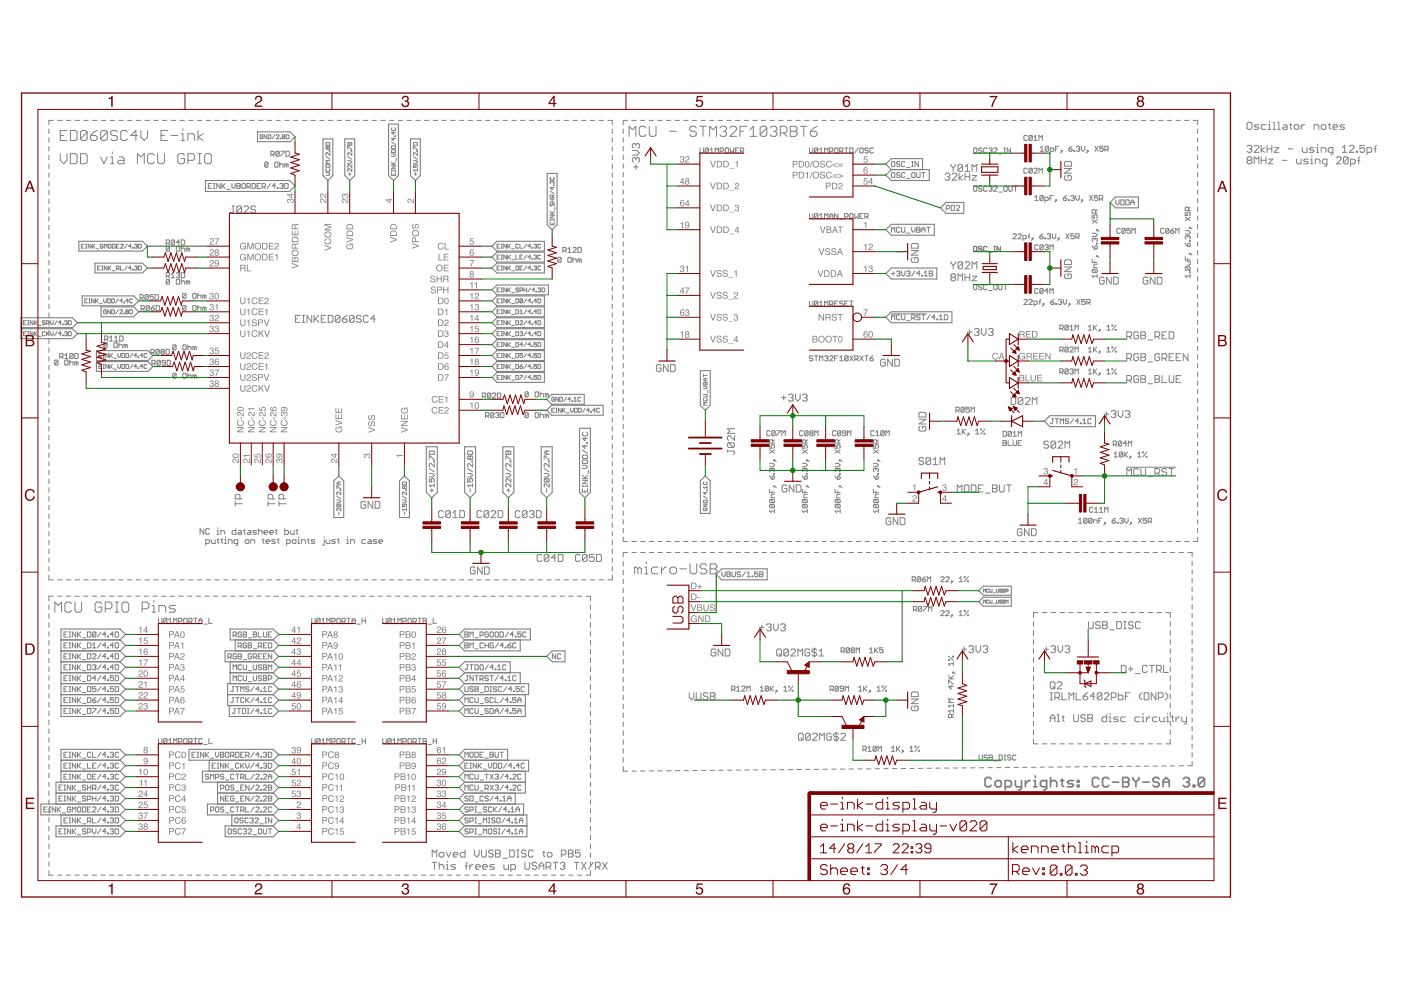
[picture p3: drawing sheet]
<svg xmlns="http://www.w3.org/2000/svg" width="297mm" height="210mm" viewBox="0 0 297 210" stroke-linecap="round" stroke-linejoin="round" font-family="sans-serif">
<g fill="none" stroke="#808080" stroke-width=".21">
<path d="M10.4 27.4v.9M10.4 29.2v1M10.4 31.1v.9M10.4 32.9v1M10.4 34.8v1M10.4 36.7v.9M10.4 38.5v1M11.3 25.5h-.9v1M12.2 25.5h1M12.8 32.6v1.4l.7 .7 .7-.7v-1.4M12.8 28.7h.7M14.1 25.5h.9"/>
<path d="M14.2 27.7h-1.4v2.1h1.4M14.9 27.7h1.1l.3 .3v1.4l-.3 .4h-1.1zM14.9 32.6h1.1l.3 .3v1.5l-.3 .3h-1.1zM15.9 25.5h1M17.1 32.6h1l.4 .3v1.5l-.4 .3h-1zM17.8 25.5h.9M18.5 28l-.4-.3h-.7l-.3 .3v1.4M18.5 28v1.4l-.4 .4h-.7l-.3-.4M18.5 28l-1.4 1.4M19.2 28.7h1.1l.3 .4v.3l-.3 .4h-.8l-.3-.4zM19.6 25.5h1M20.6 27.7l-.7 .3-.7 .7"/>
<path d="M21.3 33.3l.7 1.4 .8-1.4M21.5 25.5h.9M22.8 28l-.4-.3h-.7l-.4 .3v1.4M22.8 28v1.4l-.4 .4h-.7l-.4-.4M22.8 28l-1.5 1.4M23.3 25.5h1M23.5 34.7h.7M23.5 33.3h.3v1.4M23.8 32.2v.4M24.9 28l-.4-.3h-.7l-.3 .3v.4l.3 .3h.7l.4 .4v.3l-.4 .4h-.7l-.3-.4M25.2 25.5h.9M25.2 33.3h.8l.3 .3v1.1h-1.1l-.3-.3 .3-.4h1.1"/>
<path d="M27 28l-.3-.3h-.7l-.4 .3v1.4l.4 .4h.7l.3-.4M27 25.5h1M28.9 25.5h.9M29.1 28.7h-1.4l1.1-1v2.1M29.1 34.7v-2.1l.8 .7 .7-.7v2.1M29.9 27.7v1.4l.7 .7 .7-.7v-1.4M30.7 25.5h1M32.6 25.5h.9M32.7 32.9l-.3-.3h-.8l-.3 .3v1.5l.3 .3h.8l.3-.3M33.4 32.6v1.8l.4 .3h.7l.4-.3v-1.8M34.1 28.7h.8M34.4 25.5h1"/>
<path d="M35.6 27.7h-1.5v2.1h1.5M36.3 28.7h1.4M36.3 25.5h.9M38.1 25.5h1M38.4 29.8h.7M38.4 28.4h.4v1.4M38.8 27.3v.4M39.1 32.9l-.3-.3h-.7l-.4 .3v1.5l.4 .3h.7l.3-.3v-.8h-.7M39.8 29.8v-1.4h1.1l.4 .3v1.1M39.8 34h1.1l.4-.4v-.7l-.4-.3h-1.1v2.1M40 25.5h.9M41.8 25.5h1"/>
<path d="M42 27.7v2.1M42 34.7h.7M42 32.6h.7M42.3 32.6v2.1M43 28.4l-1 .7 1 .7M43.4 32.9l.4-.3h.7l.3 .3v1.5l-.3 .3h-.7l-.4-.3zM43.7 25.5h.9M45.6 25.5h.9M47.4 25.5h.9M49.3 25.5h.9M51.1 25.5h.9M53 25.5h.9"/>
<path d="M54.8 25.5h1M56.7 25.5h.9M56.8 34.6l-.2-.2h-.3l-.2 .2v.7M56.8 34.6v.7l-.2 .2h-.3l-.2-.2M56.8 34.6l-.7 .7M58.4 34.4h.4l.1 .2v.7l-.1 .2h-.4l-.1-.2v-.7zM58.5 25.5h1M59.3 34.9l.2-.2h.3l.2 .2v.6M59.3 34.4v1.1M60.4 25.5h.9M60.7 34.9l-.3-.2v.8M60.7 34.9v.6"/>
<path d="M60.7 34.9l.2-.2 .2 .2v.6M62.2 25.5h1M64.1 25.5h.9M65.9 25.5h1M67.8 25.5h.9M69.6 25.5h1M71.5 25.5h.9M73.3 25.5h1M75.2 25.5h.9M77 25.5h1M78.9 25.5h.9M80.7 25.5h1"/>
<path d="M82.6 25.5h.9M84.4 25.5h1M86.3 25.5h.9M88.1 25.5h1M90 25.5h.9M91.8 25.5h1M93.7 25.5h.9M95.5 25.5h1M97.4 25.5h.9M99.3 25.5h.9M101.1 25.5h.9M103 25.5h.9"/>
<path d="M104.8 25.5h.9M106.7 25.5h.9M108.5 25.5h1M110.4 25.5h.9M112.2 25.5h1M114.1 25.5h.9M115.9 25.5h1M117.8 25.5h.9M119.6 25.5h1M121.5 25.5h.9M123.3 25.5h1M125.2 25.5h.9"/>
<path d="M127 25.5h1M128.9 25.5h.9v1M129.8 27.4v.9M129.8 29.2v1M129.8 31.1v.9M129.8 32.9v1M129.8 34.8v1M129.8 36.7v.9M129.8 38.5v1M132.1 27.4v.9M132.1 29.2v.9M132.1 31.1v.9"/>
<path d="M132.1 32.9v.9M132.1 34.7v.9M132.1 36.6v.9M132.1 38.4v.9M133.1 25.5h-1v1M133.4 28.9v-2.1l.7 .7 .7-.7v2.1M134 25.5h.9M134.1 31.9h1l.5 .5-.5 .5h-1M134.3 35.4h1M134.8 30.7v.2M134.8 33.7v.2M134.8 34.9v1"/>
<path d="M134.8 30.7l.3-.3h.2l.3 .3v.5l-.3 .2M134.8 33.7l.3-.3h.2l.3 .3v.4l-.3 .3M134.8 30.7l-.2-.3h-.3l-.2 .3v.5l.2 .2M134.8 33.7l-.2-.3h-.3l-.2 .3v.4l.2 .3M135.8 25.5h.9M136.9 27.1l-.3-.3h-.7l-.4 .3v1.5l.4 .3h.7l.3-.3M137.6 25.5h1M137.7 26.8v1.8l.3 .3h.7l.4-.3v-1.8M139.5 25.5h.9M141.3 25.5h.9M141.9 27.8h1.5M143.1 25.5h.9"/>
<path d="M144.9 25.5h1M146.8 25.5h.9M147.6 27.1l-.3-.3h-.7l-.4 .3v.4l.4 .3h.7l.3 .4v.4l-.3 .3h-.7l-.4-.3M148.3 26.8h1.5M148.6 25.5h.9M149.1 26.8v2.1M150.5 25.5h.9M150.5 28.9v-2.1l.7 .7 .7-.7v2.1M152.3 25.5h.9M152.6 27.1l.4-.3h.7l.3 .3v.4l-.3 .3M153.3 27.8h.4M153.7 27.8l.3 .4v.4l-.3 .3h-.7l-.4-.3"/>
<path d="M154.1 25.5h.9M154.7 27.1l.4-.3h.7l.4 .3v.4l-1.5 1.4h1.5M155.9 25.5h1M156.9 27.8h.7M157.8 25.5h.9M158.3 26.8h-1.4v2.1M159 28.9h1.4M159 27.5l.7-.7v2.1M159.6 25.5h.9M161.4 25.5h.9M162.6 27.1l-.4-.3h-.7l-.3 .3v1.5M162.6 27.1v1.5l-.4 .3h-.7l-.3-.3"/>
<path d="M162.6 27.1l-1.4 1.5M163.3 25.5h.9M163.3 27.1l.3-.3h.8l.3 .3v.4l-.3 .3M164 27.8h.4M164.4 27.8l.3 .4v.4l-.3 .3h-.8l-.3-.3M165.1 25.5h.9M165.4 28.2h1.1l.4-.4v-.7l-.4-.3h-1.1v2.1M166.1 28.2l.8 .7M166.9 25.5h1M167.6 26.8h1l.4 .3v.4l-.4 .3 .4 .4v.4l-.4 .3h-1zM167.6 27.8h1M168.8 25.5h.9"/>
<path d="M169.7 26.8h1.4M170.4 26.8v2.1M170.6 25.5h.9M171.8 27.8h1.1l.3 .4v.4l-.3 .3h-.7l-.4-.3zM172.4 25.5h.9M173.2 26.8l-.6 .3-.8 .7M174.3 25.5h.9M176.1 25.5h.9M177.9 25.5h.9M179.7 25.5h1M181.6 25.5h.9M183.4 25.5h.9"/>
<path d="M185.3 25.5h.9M187.1 25.5h.9M188.9 25.5h.9M190.7 25.5h1M192.6 25.5h.9M194.4 25.5h.9M196.2 25.5h.9M198.1 25.5h.9M199.9 25.5h.9M200.4 37l.2-.3h.5l.3 .3v.2l-.3 .3M200.9 37.5h.2M201.1 37.5l.3 .2v.3l-.3 .2h-.5l-.2-.2"/>
<path d="M201.7 25.5h.9M201.9 37l.2-.3h.5l.3 .3v.2l-1 1h1M203.3 36.7v1.5M203.6 25.5h.9M204.1 37.2l-.8 .5 .8 .5M204.6 37.5h1M204.6 36.7v1.5M205.4 25.5h.9M205.6 36.7v1.5M206.1 37.2h1l-1 1h1M207.2 25.5h.9M209 25.5h1"/>
<path d="M210.9 25.5h.9M212.7 25.5h.9M214.5 25.5h1M216.4 25.5h.9M218.2 25.5h.9M220 25.5h1M220.6 32.1h.7M220.6 31.4l.3-.4v1.1M221.9 25.5h.9M222.3 31.2v.7l-.1 .2h-.4l-.2-.2M222.3 31.2l-.1-.2h-.4l-.2 .2v.7M222.3 31.2l-.7 .7"/>
<path d="M222.7 32.1h.5l.2-.2v-.3l-.2-.2h-.5v1M223.7 25.5h.9M223.8 31.6h.3M224.5 31h-.7v1.1M225 31.9h.2v.2h-.2zM225.2 32.1l-.4 .3M225.5 25.5h.9M225.7 35.7h1.5l-1.5 1h1.5M225.9 34.2h1l.3 .3v.7h-1.5v-.7zM225.9 37.2l-.2 .3v.5l.2 .2h1l.3-.2v-.5l-.3-.3h-.5v.5M226.6 31.6h.5l.2 .3-.2 .2h-.3zM227.3 31l-.7 .6"/>
<path d="M227.4 25.5h.9M227.7 31.9h.2v.2h-.2zM228.2 31.2l.2-.2h.3l.2 .2-.2 .4M228.6 31.6h.1M228.7 31.6l.2 .1-.2 .4h-.3l-.2-.2M229.2 25.5h.9M229.3 31v.7l.3 .4 .4-.4v-.7M230.5 31.9h.2v.2h-.2zM230.7 32.1l-.4 .3M231 25.5h.9M232.1 31l.7 1.1M232.8 31l-.7 1.1"/>
<path d="M232.9 25.5h.9M233.9 31h-.7v.6l.5-.2 .2 .2v.3l-.2 .2h-.3l-.2-.2M234.3 31.7h.5l.2-.1-.2-.6h-.5v1.1M234.6 31.7l.4 .4M234.7 25.5h.9M236.5 25.5h.9M238.3 25.5h1M240.2 25.5h.9M242 25.5h.9M243.8 25.5h1M245.7 25.5h.9M247.5 25.5h.9"/>
<path d="M249.3 25.5h1M251.2 25.5h.9M253 25.5h.9v1M253.9 27.4v.9M253.9 29.2v.9M253.9 31.1v.9M253.9 32.9v.9M253.9 34.7v.9M253.9 36.6v.9M253.9 38.4v.9M264.4 31.1l.3-.3h.5l.2 .3v.2l-.2 .3M264.7 34l-.3 .2v.3l.3 .2h.5l.2-.2v-.3l-.2-.2"/>
<path d="M264.7 34h.5M264.7 25.9h.5l.2 .3v1l-.2 .2h-.5l-.3-.2v-1zM264.7 34l-.3-.3v-.2l.3-.2h.5l.2 .2v.2l-.2 .3M264.9 31.6h.3M265.2 31.6l.2 .2v.2l-.2 .3h-.5l-.3-.3M265.9 31.1l.3-.3h.5l.2 .3v.2l-1 1h1M265.9 34.7v-1.4l.5 .4 .5-.4v1.4M266.9 26.4h-.7l-.3 .3 .3 .2h.5l.2 .3-.2 .2h-.8M267.4 34h1M267.4 30.8v1.5M267.4 33.3v1.4M268.2 31.3l-.8 .5 .8 .5"/>
<path d="M268.4 26.4h-.7l-.3 .3v.5l.3 .2h.7M268.4 33.3v1.4M268.6 31.6h1M268.6 30.8v1.5M268.9 33.7h1l-1 1h1M268.9 27.4h.5M268.9 26.4h.3v1M269.2 25.7v.2M269.6 30.8v1.5M269.9 25.9h.3v1.5M269.9 27.4h.5M270.2 31.3h.9l-.9 1h.9"/>
<path d="M270.9 25.9h.2v1.5M270.9 27.4h.5M271.9 34h1M272.1 26.4h.5l.3 .3v.7h-.8l-.2-.2 .2-.3h.8M273.1 31.6h1M273.4 26.4h.5M273.6 26.2v1l.3 .2M274.4 26.7l.2-.3h.5l.3 .3v.5l-.3 .2h-.5l-.2-.2zM274.9 33.7v.8l.2 .2h.8v-1M275.9 26.4v1M276.1 31.3v.7l.3 .3h.7v-1M276.6 26.4h-.2l-.5 .5"/>
<path d="M277.4 33.7h-.8l-.2 .3 .2 .2h.5l.3 .3-.3 .2h-.7M277.9 34.7h.5M277.9 33.7h.2v1M278.1 33v.3M278.6 27.4v-1h.8l.2 .3v.7M278.6 31.3h-.7l-.3 .3 .3 .2h.5l.2 .2-.2 .3h-.8M278.9 34.7v-1h.7l.3 .3v.7M279.1 32.3h.5M279.1 31.3h.3v1M279.4 30.6v.2M280.1 32.3v-1h.8l.2 .3v.7M280.4 26.4h.5l.2 .3v.5l-.2 .2h-.5l-.3-.2v-.5z"/>
<path d="M281.3 34.7h-.7l-.2-.2v-.5l.2-.3h.7v1.3l-.2 .2h-.2M281.6 26.4h.5M281.9 26.2v1l.2 .2M282.6 32.3h-.7l-.3-.3v-.4l.3-.3h.7v1.2l-.2 .3h-.3M282.6 26.9h1l-.2-.5h-.5l-.3 .3v.5l.3 .2h.5M283.4 33.5l.2-.2h.5l.3 .2v.2l-1 1h1M284.6 32.3h1M284.6 31.3l.5-.5v1.5M285.1 26.4h-.7l-.3 .3 .3 .2h.4l.3 .3-.3 .2h-.7M285.8 33.5v1l-.2 .2h-.5l-.3-.2M285.8 33.5l-.2-.2h-.5l-.3 .2v1M285.8 33.5l-1 1"/>
<path d="M286.1 31.1l.2-.3h.5l.3 .3v.2l-1 1h1M286.3 34.7h.8l.2-.2v-.5l-.2-.3h-.8v1.5M287.6 32h.2v.3h-.2zM287.8 34h.5M288.3 33.3l-.2 .2v1.2M289.3 30.8h-1v.8l.8-.3 .2 .3v.4l-.2 .3h-.5l-.3-.3M289.8 32.3h.8l.2-.3v-.4l-.2-.3h-.8v1.5M291.3 31.6h.5M291.8 30.8l-.2 .3v1.2M10.4 40.4v.9M10.4 42.2v1M10.4 44.1v.9"/>
<path d="M10.4 45.9v1M10.4 47.8v.9M10.4 49.6v1M10.4 51.5v.9M10.4 53.3v1M10.4 55.2v1M10.4 57.1v.9M10.4 58.9v1M35.9 52.4l-.1-.2h-.4l-.2 .2v.7M35.9 59.4l-.1-.2h-.4l-.2 .2v.7M35.9 52.4v.7l-.1 .2h-.4l-.2-.2M35.9 59.4v.7l-.1 .2h-.4l-.2-.2"/>
<path d="M35.9 52.4l-.7 .7M35.9 59.4l-.7 .7M37.5 52.2h.4l.2 .2v.7l-.2 .2h-.4l-.1-.2v-.7zM37.5 59.2h.4l.2 .2v.7l-.2 .2h-.4l-.1-.2v-.7zM38.4 52.8l.2-.2h.4l.2 .2v.5M38.4 52.2v1.1M38.4 59.2v1.1M38.4 59.7l.2-.2h.4l.2 .2v.6M39.9 52.8v.5M39.9 59.7v.6M39.9 52.8l-.4-.2v.7M39.9 59.7l-.4-.2v.8"/>
<path d="M39.9 52.8l.1-.2 .2 .2v.5M39.9 59.7l.1-.2 .2 .2v.6M119 54.7v.8l-.2 .1-.5-.1M119 54.7l-.2-.1-.5 .1v.8M119 54.7l-.7 .8M120.4 54.7l.2-.1 .5 .1v.8l-.2 .1-.5-.1zM121.5 54.6v1M121.5 55.1l.1-.2h.4l.2 .2v.5M122.9 55.1l-.4-.2v.7M122.9 55.1v.5M122.9 55.1l.2-.2 .2 .2v.5M129.8 40.4v.9"/>
<path d="M129.8 42.2v1M129.8 44.1v.9M129.8 45.9v1M129.8 47.8v.9M129.8 49.6v1M129.8 51.5v.9M129.8 53.3v1M129.8 55.2v1M129.8 57.1v.9M129.8 58.9v1M132.1 40.3v.9M132.1 42.1v.9"/>
<path d="M132.1 43.9v1M132.1 45.8v.9M132.1 47.6v.9M132.1 49.4v1M132.1 51.3v.9M132.1 53.1v1M132.1 55v.9M132.1 56.8v.9M132.1 58.7v.9M193.2 53.1h1.5l-1.5 1h1.5M193.5 54.6l-.3 .3v.5l.3 .2h1l.2-.2v-.5l-.2-.3h-.5v.5M193.5 51.6h1l.2 .3v.7h-1.5v-.7z"/>
<path d="M201.9 58.8l-.3-.3v-.2l.3-.2h.5l.2 .2v.2l-.2 .3M201.9 58.8l-.3 .3v.2l.3 .2h.5l.2-.2v-.2l-.2-.3M201.9 58.8h.5M203.1 59.5v-1.4l.5 .4 .5-.4v1.4M204.6 58.1v1.4M204.6 58.8h1M205.6 58.1v1.4M206.1 58.5h1l-1 1h1M214.8 49.7l.1-.1 .6 .1v.2l-.7 .7h.7M215.8 49.7l.2-.1h.4l.1 .1v.2l-.7 .7h.7M216.9 50.6h.5l.2-.1v-.4l-.2-.2h-.5v1.1M218 50.1h.3"/>
<path d="M218.3 49.6l-.2 .1v.9M218.8 50.5h.2v.1h-.2zM219 50.6l-.3 .4M219.4 41.8l.4-.4v1.1M219.4 42.5h.7M220.5 50.1h.5l.2 .4-.6 .1-.1-.1zM221.2 41.6v.8l-.2 .1h-.4l-.1-.1M221.2 41.6l-.2-.2h-.4l-.1 .2v.8M221.2 41.6l-.7 .8M221.2 49.6l-.7 .5M221.5 42.5h.6l.1-.1v-.4l-.1-.2h-.6v1.1M221.5 50.5h.2v.1h-.2z"/>
<path d="M222.1 49.7l.1-.1h.4l.2 .1-.2 .4M222.4 50.1h.2M222.6 50.1l.2 .2-.2 .3h-.4l-.1-.1M222.6 42h.3M223.1 49.6v.7l.4 .3 .3-.3v-.7M223.3 41.4h-.7v1.1M223.8 42.4h.2v.1h-.2zM224 42.5l-.3 .4M224.4 50.5h.2v.1h-.2zM224.6 50.6l-.4 .4M225.4 42h.6l.2 .4-.6 .1-.2-.1zM225.7 56.6h1.5l-1.5 1h1.5"/>
<path d="M225.9 55.1h1l.3 .3v.7h-1.5v-.7zM225.9 58.1l-.2 .2v.5l.2 .3h1l.3-.3v-.5l-.3-.2h-.5v.5M226 49.6l.7 1M226.2 41.4l-.8 .6M226.5 42.4h.2v.1h-.2zM226.7 49.6l-.7 1M227.1 41.6l.1-.2h.4l.2 .2-.2 .4M227.4 42h.2M227.6 42l.2 .2-.2 .3h-.4l-.1-.1M227.8 49.6h-.8v.5l.4-.2 .4 .2v.4l-.2 .1-.6-.1M228.1 41.4v.8l.4 .3 .3-.3v-.8M228.1 50.3h.5l.2-.2v-.4l-.2-.1h-.5v1"/>
<path d="M228.5 50.3l.3 .3M229.4 42.4h.2v.1h-.2zM229.6 42.5l-.4 .4M231 41.4l.7 1.1M231.6 45.5v.7h.5l-.2-.3 .2-.4h.4l.1 .2v.4l-.1 .1M231.6 54.9v.8h1M231.6 52.1l.5 .7M231.6 49.4h.7l.3 .4-.3 .3h-.7M231.6 46.6l1 .7M231.7 41.4l-.7 1.1M231.8 57.1h.7l.1 .2v.3l-.1 .2M231.8 57.1l-.2 .2v.3l.2 .2h.7"/>
<path d="M231.8 57.1l.7 .7M232.1 50.7l.2-.2 .3 .2-.1 .5M232.1 52.3l.2-.2 .3 .2-.1 .5h-.4zM232.1 50.7l-.2-.2-.3 .2v.3l.2 .2M232.1 50.7v.2M232.1 55.3v.4M232.3 45.2v-.6l-.2-.2h-.3l-.2 .2v.6h1M232.5 48.7h.1v.2h-.1zM232.5 51.6h.1v.2h-.1zM232.5 54.3h.1v.1h-.1zM232.6 58.5h-1l.3 .4M232.6 58.2v.7"/>
<path d="M232.6 56h-.5l-.2 .2v.5h.7M232.6 54.3l.4 .3M232.6 48.7l.4 .4M232.6 46.6l-1 .7M232.6 44.4l-.3 .4M232.7 41.4h-.7v.6l.4-.2 .3 .2v.4l-.1 .1-.6-.1M233.1 42.2h.5l.2-.2-.2-.6h-.5v1.1M233.5 42.2l.3 .3M234.1 59l-.3-.2h-.4l-.3 .2v1l.3 .2h.4l.3-.2v-.5h-.5M235.6 58.8v1.4l-1-1.4v1.4M236.1 58.8h.7l.3 .2v1l-.3 .2h-.7zM243.4 59l-.3-.2h-.5l-.2 .2v1l.2 .2h.5l.3-.2v-.5h-.5"/>
<path d="M244.9 58.8v1.4l-1-1.4v1.4M245.4 58.8h.7l.3 .2v1l-.3 .2h-.7zM251.3 48.9h.7l.3 .4-.3 .3h-.7M251.3 45v.7h.5l-.1-.4 .1-.3h.4l.1 .2v.3l-.1 .2M251.3 54.4v.7h1M251.3 51.6l.5 .7M251.3 46.1l1 .7M251.5 56.6h.7l.1 .1-.1 .6M251.5 56.6l-.2 .1 .2 .6h.7M251.5 56.6l.7 .7M251.7 55.5h.6v.5l-.1 .2h-.5M251.8 51.8l.2-.2 .3 .2v.3l-.1 .2h-.4z"/>
<path d="M251.8 50.1l-.1-.1-.4 .1 .2 .6M251.8 50.1l.2-.1 .3 .1-.1 .6M251.8 50.1v.2M251.8 54.8v.3M252 44.6v-.5l-.2-.2h-.3l-.2 .2v.5h1M252.2 57.6h.1v.2h-.1zM252.2 48.2h.1v.2h-.1zM252.2 51h.1v.2h-.1zM252.2 53.7h.1v.2h-.1zM252.3 58.5h-1l.4 .4M252.3 58.2v.7M252.3 53.7l.4 .4"/>
<path d="M252.3 48.2l.4 .4M252.3 46.1l-1 .7M252.3 43.9l-.3 .4M253.9 40.3v.9M253.9 42.1v.9M253.9 43.9v1M253.9 45.8v.9M253.9 47.6v.9M253.9 49.4v1M253.9 51.3v.9M253.9 53.1v1M253.9 55v.9"/>
<path d="M253.9 56.8v.9M253.9 58.7v.9M10.4 60.8v.9M10.4 62.6v1M10.4 64.5v.9M10.4 66.3v1M10.4 68.2v.9M10.4 70v1M10.4 71.9v.9M10.4 73.7v1M10.4 75.6v1M10.4 77.5v.9"/>
<path d="M10.4 79.3v1M12.3 76.5l-.2-.2h-.4l-.1 .2v.7M12.3 76.5v.7l-.2 .2h-.4l-.1-.2M12.3 76.5l-.7 .7M13.9 76.3h.3l.2 .2v.7l-.2 .2h-.3l-.2-.2v-.7zM14.8 76.3v1.1M14.8 76.9l.1-.2h.4l.2 .2v.5M16.2 76.9l-.3-.2v.7M16.2 76.9v.5M16.2 76.9l.2-.2 .2 .2v.5M22.7 72.8l-.2-.2h-.3l-.2 .2v.7M22.7 72.8v.7l-.2 .2h-.3l-.2-.2"/>
<path d="M22.7 72.8l-.7 .7M24.3 72.6h.4l.1 .2v.7l-.1 .2h-.4l-.1-.2v-.7zM25.2 72.6v1.1M25.2 73.2l.5-.2 .2 .2v.5M26.6 73.2l-.3-.2v.7M26.6 73.2v.5M26.6 73.2l.2-.2 .2 .2v.5M37.3 73.3l-.1-.2-.6 .2v.7M37.3 79.3l-.1-.2-.6 .2v.7M37.3 73.3v.7l-.1 .2-.6-.2M37.3 79.3v.7l-.1 .2-.6-.2M37.3 73.3l-.7 .7"/>
<path d="M37.3 79.3l-.7 .7M38.8 73.3l.1-.2h.4l.2 .2v.7l-.2 .2-.5-.2zM38.8 79.3l.1-.2h.4l.2 .2v.7l-.2 .2-.5-.2zM39.4 62.4l-.5-.2-.2 .2v.7M39.4 64.9l-.5-.1-.2 .1v.8M39.4 62.4v.7l-.2 .2h-.3l-.2-.2M39.4 64.9v.8l-.2 .1h-.3l-.2-.1M39.4 64.9l-.7 .8M39.4 62.4l-.7 .7M39.8 73.1v1.1M39.8 79.1v1.1M39.8 73.6l.2-.1h.4l.1 .1v.6"/>
<path d="M39.8 79.7l.2-.2h.4l.1 .2v.5M41 64.8l.6 .1v.8l-.2 .1h-.4l-.1-.1v-.8zM41 62.2l.6 .2v.7l-.2 .2h-.4l-.1-.2v-.7zM41.3 73.6v.6M41.3 79.7v.5M41.3 73.6l-.4-.1v.7M41.3 79.7l-.4-.2v.7M41.3 73.6l.1-.1 .2 .1v.6M41.3 79.7l.1-.2 .2 .2v.5M41.9 62.2v1.1M41.9 64.8v1M41.9 65.3l.2-.2h.4l.1 .2v.5"/>
<path d="M41.9 62.7l.6-.1 .1 .1v.6M43.3 65.3l-.3-.2v.7M43.3 62.7l-.3-.1v.7M43.3 62.7v.6M43.3 65.3v.5M43.3 65.3l.2-.2 .2 .2v.5M43.3 62.7l.2-.1 .2 .1v.6M62.6 67.6h.5M63.6 66.9h-1v1.4h1M64.1 66.9h.5M64.1 68.3h.5M64.4 66.9v1.4"/>
<path d="M66.1 66.9v1.4l-1-1.4v1.4M66.6 66.9v1.4M66.9 67.6l.7 .7M67.6 66.9l-1 1M68.1 67.6h.5M69.1 66.9h-1v1.4h1M69.6 66.9h.7l.3 .2v1l-.3 .2h-.7zM72.1 67.1l-.3-.2h-.4l-.3 .2v1M72.1 67.1v1l-.3 .2h-.4l-.3-.2M72.1 67.1l-1 1M72.6 67.6h.7l.3 .5-.3 .2h-.5l-.2-.2zM73.6 66.9l-1 .7"/>
<path d="M75.1 67.1l-.3-.2h-.5l-.2 .2v1M75.1 67.1v1l-.3 .2h-.5l-.2-.2M75.1 67.1l-1 1M76.6 67.1l-.3-.2h-.5l-.2 .2v.3l.2 .2h.5l.3 .3v.2l-.3 .2h-.5l-.2-.2M78.1 67.1l-.3-.2h-.5l-.2 .2v1l.2 .2h.5l.3-.2M79.6 67.6h-1l.7-.7v1.4M129.8 60.8v.9M129.8 62.6v1M129.8 64.5v.9M129.8 66.3v1M129.8 68.2v.9M129.8 70v1"/>
<path d="M129.8 71.9v.9M129.8 73.7v1M129.8 75.6v1M129.8 77.5v.9M129.8 79.3v1M132.1 60.5v.9M132.1 62.3v1M132.1 64.2v.9M132.1 66v1M132.1 67.9v.9M132.1 69.7v.9M132.1 71.5v1"/>
<path d="M132.1 73.4v.9M132.1 75.2v1M132.1 77.1v.9M132.1 78.9v.9M140.2 77.6l-.3-.3h-.5l-.2 .3v.9l.2 .3h.5l.3-.3v-.5h-.5M141.6 77.3v1.5l-.9-1.5v1.5M142.2 77.3h.7l.3 .3v.9l-.3 .3h-.7zM187.7 76.4l-.2-.2h-.5l-.3 .2v1l.3 .2h.5l.2-.2v-.5h-.5M189.2 76.2v1.4l-1-1.4v1.4M189.7 76.2h.8l.2 .2v1l-.2 .2h-.8zM205.1 70.4h1M205.6 69.9v1"/>
<path d="M206.6 69.9l.2-.2h.5l.3 .2v.2l-.3 .3M207.1 70.4h.2M207.3 70.4l.3 .3v.2l-.3 .2h-.5l-.2-.2M208.1 69.7v1l.5 .4 .5-.4v-1M209.6 69.9l.2-.2h.5l.3 .2v.2l-.3 .3M210.1 70.4h.2M210.3 70.4l.3 .3v.2l-.3 .2h-.5l-.2-.2M217.1 63.7l.2-.2h.3l.2 .2-.7 .9h.7M218.1 63.7l.2-.2h.4l.2 .2v.1l-.8 .8h.8M219.2 64.6h.6l.1-.2-.1-.6h-.6v1.1M220.3 64h.3M220.6 63.5l-.1 .2v.9"/>
<path d="M221.2 64.4h.1v.2h-.1zM221.3 64.6l-.3 .3M222.8 64h.5l.2 .4-.2 .2h-.4zM223.5 63.5l-.7 .5M223.8 64.4h.2v.2h-.2zM224.4 63.7l.2-.2h.3l.2 .2-.2 .3M224.7 64h.2M224.9 64l.2 .2-.2 .4h-.3l-.2-.2M225.4 63.5v.7l.4 .4 .3-.4v-.7M226.7 64.4h.2v.2h-.2zM226.9 64.6l-.4 .3M228.3 63.5l.7 1.1"/>
<path d="M229 63.5l-.7 1.1M230.1 63.5h-.7v.5l.3-.2 .4 .2-.2 .6h-.4l-.1-.2M230.4 64.2h.6l.1-.2-.1-.5h-.6v1.1M230.8 69.3l.3-.4v1.1M230.8 73.9l.3-.3v1M230.8 78.6l.3-.4v1.1M230.8 70h.7M230.8 74.6h.7M230.8 79.3h.7M230.8 64.2l.3 .4M231.8 68.9v1.1M231.8 73.6v1"/>
<path d="M231.8 78.2v1.1M232 69.5l.5 .5M232 74.1l.5 .5M232 78.7l.5 .6M232.5 68.9l-.7 .7M232.5 73.6l-.7 .7M232.5 78.2l-.7 .7M233.1 69.8h.2v.2h-.2zM233.1 74.5h.2v.1h-.2zM233.1 79.1h.2v.2h-.2zM233.3 70l-.4 .4M233.3 74.6l-.4 .4"/>
<path d="M233.3 79.3l-.4 .3M234.7 70h.7M234.7 69.3l.3-.4v1.1M234.7 73.9l.3-.3v1M234.7 78.6l.3-.4v1.1M234.7 74.6h.7M234.7 79.3h.7M235.8 73.6h.1v.1h-.1zM235.8 68.9h.1v.2h-.1zM235.8 78.2h.1v.2h-.1zM236.5 69.8h.1v.2h-.1zM236.5 74.5h.1v.1h-.1z"/>
<path d="M236.5 79.1h.1v.2h-.1zM236.6 68.9l-.8 1.1M236.6 73.6l-.8 1M236.6 78.2l-.8 1.1M253.9 60.5v.9M253.9 62.3v1M253.9 64.2v.9M253.9 66v1M253.9 67.9v.9M253.9 69.7v.9M253.9 71.5v1M253.9 73.4v.9"/>
<path d="M253.9 75.2v1M253.9 77.1v.9M253.9 78.9v.9M10.4 81.2v.9M10.4 83v1M10.4 84.9v.9M10.4 86.7v1M10.4 88.6v.9M10.4 90.4v1M10.4 92.3v.9M10.4 94.1v1M10.4 96v1"/>
<path d="M10.4 97.9v.9M10.4 99.7v1M112 83.3l-.2-.2h-.3l-.2 .2v.7M112 87.7l-.2-.2h-.3l-.2 .2v.7M112 83.3v.7l-.2 .2h-.3l-.2-.2M112 87.7v.7l-.2 .2h-.3l-.2-.2M112 83.3l-.7 .7M112 87.7l-.7 .7M113.6 83.1h.4l.2 .2v.7l-.2 .2h-.4l-.1-.2v-.7zM113.6 87.5h.4l.2 .2v.7l-.2 .2h-.4l-.1-.2v-.7zM114.5 83.1v1.1M114.5 87.5v1.1"/>
<path d="M114.5 83.6l.5-.2 .2 .2v.6M114.5 88l.2-.2h.3l.2 .2v.6M115.9 83.6l-.3-.2v.8M115.9 88l-.3-.2v.8M115.9 83.6v.6M115.9 88v.6M115.9 83.6l.2-.2 .2 .2v.6M115.9 88l.2-.2 .2 .2v.6M129.8 81.2v.9M129.8 83v1M129.8 84.9v.9M129.8 86.7v1"/>
<path d="M129.8 88.6v.9M129.8 90.4v1M129.8 92.3v.9M129.8 94.1v1M129.8 96v1M129.8 97.9v.9M129.8 99.7v1M132.1 80.8v.9M132.1 82.6v.9M132.1 84.4v1M132.1 86.3v.9M132.1 88.1v.9"/>
<path d="M132.1 90v.9M132.1 91.8v.9M132.1 93.6v1M132.1 95.5v.9M132.1 97.3v.9M132.1 99.2v.9M163.2 94.3v.7h.5l-.2-.5 .2-.2h.3l.2 .2-.2 .5M163.2 98.2h.7l.3 .4-.3 .4h-.7M163.2 95.4l1 .7M163.7 99.5l.2-.2 .3 .2v.3l-.2 .2M163.7 99.5l-.2-.2-.3 .2v.3l.1 .2M163.7 99.5v.2"/>
<path d="M163.9 94v-.6l-.2-.1h-.4l-.1 .1v.6h1M164 97.5h.2v.2h-.2zM164.2 97.5l.4 .4M164.2 95.4l-1 .7M164.2 93.3l-.3 .3M165.7 84.3h.9M166.2 83.8v1M167.2 83.8l.2-.2h.5l.2 .2v.3l-.2 .2M167.7 84.3h.2M167.9 84.3l.2 .3v.2l-.2 .2h-.5l-.2-.2M168.7 83.6v1l.4 .4 .6-.4v-1M170.1 98.2h.7l.4 .4-.4 .4h-.7"/>
<path d="M170.1 94.3v.7h.5l-.1-.5 .5-.2 .2 .2-.2 .5M170.1 95.4l1.1 .7M170.1 83.8l.3-.2h.5l.2 .2v.3l-.2 .2M170.6 99.5l.2-.2 .4 .2v.3l-.2 .2M170.6 99.5l-.1-.2-.4 .2v.3l.2 .2M170.6 99.5v.2M170.6 84.3h.3M170.8 94v-.6l-.2-.1h-.3l-.2 .1v.6h1.1M170.9 84.3l.2 .3v.2l-.2 .2h-.5l-.3-.2M171 97.5h.2v.2h-.2zM171.2 97.5l.3 .4M171.2 95.4l-1.1 .7"/>
<path d="M171.2 93.3l-.4 .3M177.1 98.2h.7l.3 .4-.3 .4h-.7M177.1 94.3v.7h.5l-.2-.5 .5-.2 .2 .2v.3l-.2 .2M177.1 95.4l1 .7M177.6 99.5l-.2-.2-.3 .2v.3l.1 .2M177.6 99.5l.2-.2 .3 .2v.3l-.2 .2M177.6 99.5v.2M177.8 94v-.6l-.2-.1-.5 .1v.6h1M177.9 97.5h.2v.2h-.2zM178.1 97.5l.4 .4M178.1 95.4l-1 .7M178.1 93.3l-.3 .3"/>
<path d="M185.2 98.2h.7l.3 .4-.3 .4h-.7M185.2 94.3v.7h.5l-.2-.5 .2-.2h.4l.1 .2-.1 .5M185.2 95.4l1 .7M185.7 99.5l-.2-.2-.3 .2v.3l.2 .2M185.7 99.5l.2-.2 .3 .2v.3l-.1 .2M185.7 99.5v.2M185.9 94v-.6l-.2-.1h-.3l-.2 .1v.6h1M186.1 97.5h.1v.2h-.1zM186.2 97.5l.4 .4M186.2 95.4l-1 .7M186.2 93.3l-.3 .3M194.8 88.9h1.5l-1.5 1h1.5"/>
<path d="M195.1 90.4l-.3 .3v.4l.3 .3h1l.2-.3v-.4l-.2-.3h-.5v.5M195.1 87.4h1l.2 .3v.7h-1.5v-.7zM202.9 91.3l.4-.3v1M202.9 92h.7M204 91v1M204.2 91.5l.5 .5M204.7 91l-.7 .7M205.3 91.9h.1v.1h-.1zM205.4 92l-.3 .4M206.8 92h.8M206.8 91.3l.4-.3v1M207.9 91h.2v.1h-.2z"/>
<path d="M208.6 91.9h.2v.1h-.2zM208.8 91l-.9 1M212.7 93.4h.5l.2 .2-.2 .3 .2 .4-.2 .2h-.5zM212.7 93.9h.5M213.7 93.4v1.1h.8M214.8 93.4v.9l.2 .2h.3l.2-.2v-.9M215.9 93.9h.3M216.6 93.4h-.7v1.1h.7M234.1 87.8h1M234.6 87.3v1M235.6 87.3l.2-.2h.5l.3 .2v.2l-.3 .3M236.1 87.8h.2"/>
<path d="M236.2 96.2l.4-.4v1.1M236.2 96.9h.7M236.3 87.8l.3 .2v.3l-.3 .2h-.5l-.2-.2M237.1 87.1v.9l.5 .5 .5-.5v-.9M238 96v.7l-.2 .2h-.3l-.2-.2M238 96l-.2-.2h-.3l-.2 .2v.7M238 96l-.7 .7M238.4 95.8v1.1M238.5 96.4l.6 .5M238.6 87.3l.2-.2h.5l.3 .2v.2l-.3 .3M239.1 87.8h.2M239.1 95.8l-.7 .7"/>
<path d="M239.3 87.8l.3 .2v.3l-.3 .2h-.5l-.2-.2M239.6 96.7h.2v.2h-.2zM239.8 96.9l-.4 .4M241.2 96.9h.7M241.2 96.2l.4-.4v1.1M242.3 95.8h.1v.2h-.1zM243 96.7h.2v.2h-.2zM243.2 95.8l-.9 1.1M253.9 80.8v.9M253.9 82.6v.9M253.9 84.4v1M253.9 86.3v.9"/>
<path d="M253.9 88.1v.9M253.9 90v.9M253.9 91.8v.9M253.9 93.6v1M253.9 95.5v.9M253.9 97.3v.9M253.9 99.2v.9M10.4 101.6v.9M10.4 103.4v1M10.4 105.3v.9M10.4 107.1v1M10.4 109v.9"/>
<path d="M10.4 110.8v1M10.4 112.7v.9M10.4 114.6v.9M10.4 116.4v1M10.4 118.3v.9M77.5 106.6l-.2-.3h-.5l-.3 .3v.9l.3 .3h.5l.2-.3v-.5h-.5M79 106.3v1.5l-1-1.5v1.5M79.5 106.3h.8l.2 .3v.9l-.2 .3h-.8zM129.8 101.6v.9M129.8 103.4v1M129.8 105.3v.9M129.8 107.1v1"/>
<path d="M129.8 109v.9M129.8 110.8v1M129.8 112.7v.9M129.8 114.6v.9M129.8 116.4v1M129.8 118.3v.9M132.1 101v.9M132.1 102.8v1M132.1 104.7v.9M132.1 106.5v.9M132.1 108.4v.9M132.1 110.2v.9"/>
<path d="M132.1 112v1M132.1 113.9v.9h1M132.1 119v1M133.1 117.1h-1v1M134 114.8h.9M134 117.1h.9M135.8 114.8h.9M135.8 117.1h1M137.1 119.2v.3M137.6 114.8h1M137.7 117.1h.9M139.5 114.8h.9"/>
<path d="M139.5 117.1h.9M141.3 114.8h.9M141.4 117.1h.9M143.1 114.8h.9M143.2 117.1h.9M144.9 114.8h1M145 117.1h1M146.3 119.5v1.8l.4 .4h.7l.3-.4v-1.8M146.8 114.8h.9M146.9 117.1h.9M148.6 114.8h.9M148.7 117.1h.9"/>
<path d="M149.9 119.9l-.4-.4h-.7l-.4 .4v.3l.4 .4h.7l.4 .4v.3l-.4 .4h-.7l-.4-.4M150.5 114.8h.9M150.6 117.1h.9M150.6 119.5h1l.4 .4v.3l-.4 .4 .4 .4v.3l-.4 .4h-1zM152.3 114.8h.9M152.4 117.1h.9M154.1 114.8h.9M154.2 117.1h1M155.9 114.8h1M156.1 117.1h.9M157.8 114.8h.9M157.9 117.1h1"/>
<path d="M159.6 114.8h.9M159.8 117.1h.9M161.4 114.8h.9M161.6 117.1h.9M163.2 103.8v.7h1M163.2 100.9l.5 .7M163.3 114.8h.9M163.3 105.9h.7l.2 .2v.3l-.2 .2M163.3 107h.7l.2 .1-.2 .6M163.3 107l-.1 .1 .1 .6h.7M163.3 105.9l-.1 .2v.3l.1 .2h.7M163.3 107l.7 .7"/>
<path d="M163.3 105.9l.7 .7M163.4 117.1h1M163.7 101.1l.2-.2 .3 .2-.2 .5h-.3zM163.7 104.1v.4M164 100.4h.2v.1h-.2zM164 103h.2v.2h-.2zM164.2 104.8h-.5l-.2 .2v.5h.7M164.2 108.4h-1l.3 .3M164.2 108v.7M164.2 103l.4 .4M165.1 114.8h.9M165.3 117.1h.9"/>
<path d="M166.8 103.1l-.2-.3h-.5l-.3 .3v1l.3 .2h.5l.2-.2v-.5h-.5M166.9 114.8h1M167.1 117.1h1M168.3 102.8v1.5l-1-1.5v1.5M168.8 114.8h.9M168.8 102.8h.8l.2 .3v1l-.2 .2h-.8zM169 117.1h.9M170.1 103.8v.7h1.1M170.1 100.9l.5 .7M170.3 105.9l-.2 .2v.3l.2 .2h.7M170.3 107l-.2 .1 .2 .6h.7M170.3 107h.7l.2 .1-.2 .6"/>
<path d="M170.3 105.9h.7l.2 .2v.3l-.2 .2M170.3 107l.7 .7M170.3 105.9l.7 .7M170.6 114.8h.9M170.6 104.1v.4M170.8 117.1h.9M170.8 100.9l.4 .2-.2 .5h-.4v-.5zM171 103h.2v.2h-.2zM171 100.4h.2v.1h-.2zM171.2 108.4h-1.1l.4 .3M171.2 104.8h-.6l-.1 .2v.5h.7M171.2 108v.7"/>
<path d="M171.2 103l.3 .4M172.4 114.8h.9M172.7 117.1h.9M174.3 114.8h.9M174.5 117.1h.9M176.1 114.8h.9M176.3 117.1h.9M177.1 103.8v.7h1M177.1 100.9l.5 .7M177.2 107l-.1 .1v.4l.1 .2h.7M177.2 107h.7l.2 .1v.4l-.2 .2M177.2 105.9l-.1 .2v.3l.1 .2h.7"/>
<path d="M177.2 105.9h.7l.2 .2v.3l-.2 .2M177.2 107l.7 .7M177.2 105.9l.7 .7M177.6 104.1v.4M177.8 100.9l.3 .2v.3l-.2 .2h-.3v-.5zM177.9 114.8h.9M177.9 103h.2v.2h-.2zM177.9 100.4h.2v.1h-.2zM178.1 108.4h-1l.3 .3M178.1 104.8h-.5l-.2 .2v.5h.7M178.1 108v.7M178.1 103l.4 .4"/>
<path d="M178.2 117.1h.9M179.7 114.8h1M180 117.1h.9M181.6 114.8h.9M181.9 117.1h.9M183.4 114.8h.9M183.7 117.1h.9M185.2 103.8v.7h1M185.2 100.9l.5 .7M185.3 114.8h.9M185.4 105.9l-.2 .2v.3l.2 .2h.7M185.4 107l-.2 .1 .2 .6h.7"/>
<path d="M185.4 107h.7l.1 .1-.1 .6M185.4 105.9h.7l.1 .2v.3l-.1 .2M185.4 107l.7 .7M185.4 105.9l.7 .7M185.5 117.1h1M185.7 101.1l.2-.2 .3 .2-.1 .5h-.4zM185.7 104.1v.4M186.1 103h.1v.2h-.1zM186.1 100.4h.1v.1h-.1zM186.2 108.4h-1l.3 .3M186.2 104.8h-.5l-.2 .2v.5h.7M186.2 108v.7"/>
<path d="M186.2 103l.4 .4M187.1 114.8h.9M187.4 117.1h.9M188.9 110l-.3-.2h-.5l-.2 .2v1l.2 .3h.5l.3-.3v-.5h-.5M188.9 114.8h.9M189.2 117.1h.9M190.4 109.8v1.5l-1-1.5v1.5M190.7 114.8h1M190.9 109.8h.7l.3 .2v1l-.3 .3h-.7zM191.1 117.1h.9M192.6 114.8h.9M192.9 117.1h.9"/>
<path d="M194.4 114.8h.9M194.7 117.1h1M196.2 114.8h.9M196.6 117.1h.9M198.1 114.8h.9M198.4 117.1h.9M199.9 114.8h.9M200.3 117.1h.9M201.7 114.8h.9M202.1 117.1h.9M203.6 114.8h.9M203.9 117.1h1"/>
<path d="M205.4 114.8h.9M205.8 117.1h.9M207.2 114.8h.9M207.6 117.1h1M209 114.8h1M209.5 117.1h.9M210.9 114.8h.9M211.3 117.1h.9M212.7 114.8h.9M213.1 117.1h1M214.5 114.8h1M215 117.1h.9"/>
<path d="M216.4 114.8h.9M216.7 112.4l-.2-.3h-.5l-.3 .3v.9l.3 .3h.5l.2-.3v-.5h-.5M216.8 117.1h1M218.2 112.1v1.5l-1-1.5v1.5M218.2 114.8h.9M218.7 117.1h.9M218.7 112.1h.7l.3 .3v.9l-.3 .3h-.7zM220 114.8h1M220.5 117.1h.9M221.9 114.8h.9M222.4 117.1h.9M223.7 114.8h.9"/>
<path d="M224.2 117.1h.9M225.5 114.8h.9M226 117.1h1M227.4 114.8h.9M227.9 117.1h.9M228.7 110.2l.3-.3v1M228.7 110.9h.7M229.2 114.8h.9M229.7 117.1h1M230.5 110v.8l-.2 .1h-.4l-.2-.1M230.5 110l-.2-.1h-.4l-.2 .1v.8M230.5 110l-.8 .8"/>
<path d="M231 114.8h.9M231.5 110v.8l-.1 .1-.6-.1M231.5 110l-.1-.1-.6 .1v.8M231.5 110l-.7 .8M231.6 117.1h.9M231.9 110.9v-.7h.5l.2 .2v.5M232.9 114.8h.9M232.9 110.4h.4M233.4 117.1h.9M233.7 109.9h-.8v1M234.2 110.8h.2v.1h-.2zM234.4 110.9l-.4 .4"/>
<path d="M234.7 114.8h.9M235.2 117.1h1M235.8 110.4h.5l.2 .4-.5 .1-.2-.1zM236.5 114.8h.9M236.5 109.9l-.7 .5M236.9 110.8h.1v.1h-.1zM237.1 117.1h.9M237.4 110l.2-.1h.3l.2 .1-.2 .4M237.7 110.4h.2M237.9 110.4l.2 .2-.2 .3h-.3l-.2-.1M238.3 114.8h1M238.5 109.9v.7l.3 .3 .4-.3v-.7"/>
<path d="M238.9 117.1h1M239.7 110.8h.2v.1h-.2zM239.9 110.9l-.4 .4M240.2 114.8h.9M240.8 117.1h.9M241.3 109.9l.7 1M242 114.8h.9M242 109.9l-.7 1M242.6 117.1h.9M243.1 109.9h-.7v.5l.5-.2 .2 .2v.4l-.2 .1h-.4l-.1-.1M243.4 110.6h.6l.2-.2v-.4l-.2-.1h-.6v1M243.8 110.6l.4 .3"/>
<path d="M243.8 114.8h1M244.5 117.1h.9M245.7 114.8h.9M246.3 117.1h.9M247.5 114.8h.9M248.1 117.1h1M249.3 114.8h1M250 117.1h.9M251.2 114.8h.9M251.8 117.1h1v1M252.8 119v.9M253.9 101v.9"/>
<path d="M253.9 102.8v1M253.9 104.7v.9M253.9 106.5v.9M253.9 108.4v.9M253.9 110.2v.9M253.9 112v1M253.9 113.9v.9h-.9M10.4 122v.9h.9M10.4 120.1v1M10.4 128.3v.9M10.4 130.2v.9M10.4 132v1"/>
<path d="M10.4 133.9v1M10.4 135.8v1M10.4 137.7v.9M10.4 139.6v.9M11.3 126.4h-.9v1M11.6 129.8v-2.1l.7 .7 .7-.7v2.1M12.2 122.9h1M12.2 126.4h.9M14.1 126.4h.9M14.1 122.9h.9M15.2 128l-.4-.3h-.7l-.3 .3v1.4l.3 .4h.7l.4-.4M15.9 126.4h.9"/>
<path d="M15.9 127.7v1.7l.4 .4h.7l.3-.4v-1.7M15.9 122.9h1M17.7 126.4h.9M17.8 122.9h.9M19.6 126.4h.9M19.6 122.9h1M21.4 126.4h.9M21.5 122.9h.9M21.6 128l-.4-.3h-.7l-.3 .3v1.4l.3 .4h.7l.4-.4v-.7h-.7M22.3 129.1h1.1l.3-.4v-.7l-.3-.3h-1.1v2.1M23.2 126.4h1M23.3 122.9h1"/>
<path d="M24.4 127.7h.7M24.4 129.8h.7M24.8 127.7v2.1M25.1 126.4h.9M25.2 122.9h.9M26.2 127.7h.7l.4 .3v1.4l-.4 .4h-.7l-.3-.4v-1.4zM26.9 126.4h.9M27 122.9h1M28.7 126.4h1M28.9 122.9h.9M30.1 129.1h1.1l.4-.4v-.7l-.4-.3h-1.1v2.1M30.6 126.4h.9"/>
<path d="M30.7 122.9h1M32.3 129.8h.7M32.3 128.4h.3v1.4M32.4 126.4h.9M32.6 122.9h.9M32.6 127.3v.4M33.7 129.8v-1.4h1.1l.3 .3v1.1M34.2 126.4h1M34.4 122.9h1M36.1 126.4h.9M36.3 122.9h.9M37.3 128.4h-1.1l-.4 .3 .4 .4h.7l.4 .3-.4 .4h-1.1"/>
<path d="M37.9 126.4h.9M38.1 122.9h1M39.8 126.4h.9M40 122.9h.9M41.6 126.4h.9M41.8 122.9h1M43.4 126.4h1M43.7 122.9h.9M45.3 126.4h.9M45.6 122.9h.9M47.1 126.4h.9M47.4 122.9h.9"/>
<path d="M48.9 126.4h1M49.3 122.9h.9M50.8 126.4h.9M51.1 122.9h.9M52.6 126.4h1M53 122.9h.9M54.5 126.4h.9M54.8 122.9h1M56.3 126.4h.9M56.7 122.9h.9M58.1 126.4h1M58.5 122.9h1"/>
<path d="M60 126.4h.9M60.4 122.9h.9M61.8 126.4h.9M62.2 122.9h1M63.6 126.4h1M64.1 122.9h.9M65.5 126.4h.9M65.9 122.9h1M67.3 126.4h.9M67.8 122.9h.9M69.2 126.4h.9M69.6 122.9h1"/>
<path d="M71 126.4h.9M71.5 122.9h.9M72.8 126.4h.9M73.3 122.9h1M74.7 126.4h.9M75.2 122.9h.9M76.5 126.4h.9M77 122.9h1M78.3 126.4h1M78.9 122.9h.9M80.2 126.4h.9M80.7 122.9h1"/>
<path d="M82 126.4h.9M82.6 122.9h.9M83.8 126.4h1M84.4 122.9h1M85.7 126.4h.9M86.3 122.9h.9M87.5 126.4h.9M88.1 122.9h1M89.4 126.4h.9M90 122.9h.9M91.2 126.4h.9M91.8 122.9h1"/>
<path d="M93 126.4h1M93.7 122.9h.9M94.9 126.4h.9M95.5 122.9h1M96.7 126.4h.9M97.4 122.9h.9M98.6 126.4h.9M99.3 122.9h.9M100.4 126.4h.9M100.7 120.5l-.2-.3h-.5l-.3 .3v1l.3 .2h.5l.2-.2v-.6h-.5M101.1 122.9h.9M102.2 126.4h.9"/>
<path d="M102.2 120.2v1.5l-1-1.5v1.5M102.7 120.2h.8l.2 .3v1l-.2 .2h-.8zM103 122.9h.9M104.1 126.4h.9M104.8 122.9h.9M105.9 126.4h.9M106.7 122.9h.9M107.7 126.4h.9M108.5 122.9h1M109.6 126.4h.9M110.4 122.9h.9M111.4 126.4h.9"/>
<path d="M112.2 122.9h1M113.2 126.4h1M114.1 122.9h.9M115.1 126.4h.9M115.9 122.9h1M116.9 126.4h.9M117.8 122.9h.9M118.7 126.4h1M119.6 122.9h1M120.6 126.4h.9M121.5 122.9h.9M122.4 126.4h.9"/>
<path d="M123.3 122.9h1M124.2 126.4h1v1M125.2 122.9h.9M125.2 128.3v.9M125.2 130.2v.9M125.2 132v1M125.2 133.9v1M125.2 135.8v1M125.2 137.7v.9M125.2 139.6v.9M127 122.9h1M129.8 120.1v1"/>
<path d="M129.8 122v.9h-.9M132.1 120.9v1M132.1 122.8v1M132.1 124.7v1M132.1 126.6v1M132.1 128.5v1M132.1 130.4v1M132.1 132.3v.9M132.1 134.2v.9M132.1 136v1M132.1 137.9v1M132.1 139.8v1"/>
<path d="M135.3 120.6l-.4-.4h-.3v1.5M135.3 120.6v1.1M135.3 120.6l.3-.4 .4 .4v1.1M136.7 120.2h.4v1.5M136.7 121.7h.7M139.5 120.2h-1l-.4 .4v.7l.4 .4h1M140.3 120.2v1.5M141.3 120.2h-.3l-.7 .8M142.4 120.2h.7l.3 .4v.7l-.3 .4h-.7l-.4-.4v-.7zM144.2 120.6h1.4M150.6 120.6h1M151.8 137.9l-.3-.3h-.5l-.2 .3v1l.2 .2h.5l.3-.2v-.6h-.5"/>
<path d="M153.2 137.6v1.5l-.9-1.5v1.5M153.8 137.6h.7l.2 .3v1l-.2 .2h-.7zM161 133h1M161.5 132.5v1M162.5 132.5l.3-.2h.5l.2 .2v.3l-.2 .2M163 133h.3M163.3 133l.2 .3v.2l-.2 .3h-.5l-.3-.3M164 132.3v1l.5 .5 .5-.5v-1M165.5 132.5l.3-.2h.4l.3 .2v.3l-.3 .2M166 133h.2M166.2 133l.3 .3v.2l-.3 .3h-.4l-.3-.3M184.4 137.7l.3-.3v1"/>
<path d="M184.4 138.4h.7M185.4 137.4v1M185.6 137.9l.6 .5M186.2 137.4l-.8 .7M187.2 137.4h-.7v.5l.4-.2 .3 .2v.3l-.2 .2-.5-.2M199.5 122.4l.1-.1 .6 .1v.2l-.7 .7h.7M199.5 129.6l.1-.1 .6 .1v.2l-.7 .7h.7M200.5 129.6l.2-.1h.4l.1 .1v.2l-.7 .7h.7M200.5 122.4l.2-.1h.4l.1 .1v.2l-.7 .7h.7M201.1 139.8h.2v.2h-.2zM201.1 139.1l1 .9M201.8 123.2h.2v.1h-.2z"/>
<path d="M201.8 130.4h.2v.1h-.2zM202 123.3l-.4 .4M202 130.5l-.4 .4M202 139.1h.1v.2h-.1zM203.4 123.3h.7M203.4 122.6l.3-.3v1M203.4 129.8l.3-.3v1M203.4 130.5h.7M203.9 137.6h1M204.4 122.3h.2v.1h-.2zM204.4 129.5h.2v.1h-.2zM204.4 137.2v1"/>
<path d="M205.1 123.2h.2v.1h-.2zM205.1 130.4h.2v.1h-.2zM205.3 122.3l-.9 1M205.3 129.5l-.9 1M205.4 137.2l.3-.3h.5l.2 .3v.2l-.2 .2M205.9 137.6h.3M206.2 137.6l.2 .3v.3l-.2 .2h-.5l-.3-.2M206.9 136.9v1l.5 .5 .5-.5v-1M208.4 137.2l.3-.3h.5l.2 .3v.2l-.2 .2M208.9 137.6h.3M209.2 137.6l.2 .3v.3l-.2 .2h-.5l-.3-.2M219.1 131.8v1"/>
<path d="M219.1 133.7v1M219.1 135.6v1M219.1 137.5v1.1M219.1 139.5v1M220.1 129.9h-1v1M221 129.9h1M221.3 137.6h1M221.8 137.2v1M222.8 137.2l.3-.3h.5l.2 .3v.2l-.2 .2M222.9 129.9h.9M223.3 137.6h.3M223.6 137.6l.2 .3v.3l-.2 .2h-.5l-.3-.2"/>
<path d="M224.3 136.9v1l.5 .5 .5-.5v-1M224.7 129.9h1M225.8 137.2l.3-.3h.4l.3 .3v.2l-.3 .2M226.3 137.6h.2M226.5 137.6l.3 .3v.3l-.3 .2h-.4l-.3-.2M226.6 129.9h.9M228.5 129.9h.9M230.3 129.9h1M232.2 129.9h1M234.1 129.9h.9M235.9 129.9h1M237.8 129.9h1"/>
<path d="M239.7 129.9h.9M241.6 129.9h.9M243.4 129.9h1M245.3 129.9h1M247.2 129.9h.9v1M248.1 131.8v1M248.1 133.7v1M248.1 135.6v1M248.1 137.5v1.1M248.1 139.5v1M252.8 120.8v1M252.8 122.7v.9"/>
<path d="M252.8 124.5v.9M252.8 126.4v.9M252.8 128.2v.9M252.8 130v1M252.8 131.9v.9M252.8 133.7v1M252.8 135.6v.9M252.8 137.4v1M252.8 139.3v.9M10.4 141.4v1M10.4 143.3v1M10.4 145.2v.9"/>
<path d="M10.4 147v1M10.4 148.9v1M10.4 150.8v1M10.4 152.7v.9M10.4 154.6v.9M10.4 156.4v1M10.4 158.3v1M125.2 141.4v1M125.2 143.3v1M125.2 145.2v.9M125.2 147v1M125.2 148.9v1"/>
<path d="M125.2 150.8v1M125.2 152.7v.9M125.2 154.6v.9M125.2 156.4v1M125.2 158.3v1M132.1 141.7v1M132.1 143.6v1M132.1 145.5v1M132.1 147.4v1M132.1 149.3v1M132.1 151.2v1M132.1 153.1v1"/>
<path d="M132.1 155v.9M132.1 156.9v.9M132.1 158.7v1M161.2 145.8l.3-.3v1M161.2 146.5h.7M163 145.6l-.8 .8M163 145.6v.8l-.2 .1-.6-.1M163 145.6l-.2-.1-.6 .1v.8M163.3 145.5v1M163.5 146l.5 .5M164 145.5l-.7 .7M164.6 146.4h.1v.1h-.1z"/>
<path d="M164.7 146.5l-.3 .4M166.2 146.5h.7M166.2 145.8l.3-.3v1M167.2 145.5h.2v.1h-.2zM167.9 146.4h.2v.1h-.2zM168.1 145.5l-.9 1M182.1 146.5h.7M182.1 145.8l.3-.3v1M183.1 145.5v1M183.3 146l.5 .5M183.8 145.5l-.7 .7M184.4 146.4h.2v.1h-.2z"/>
<path d="M184.6 146.5l-.4 .4M186 146.5h.7M186 145.8l.3-.3v1M187 145.5h.2v.1h-.2zM187.7 146.4h.2v.1h-.2zM187.9 145.5l-.9 1M189 158.6l.4-.4v1.1M189 159.3h.7M190.1 158.2v1.1M190.3 158.7l.5 .6M190.8 158.2l-.7 .7M191.3 159.1h.2v.2h-.2z"/>
<path d="M191.5 159.3l-.3 .3M192.9 159.3h.7M192.9 158.6l.4-.4v1.1M193.2 148.2h1.5l-1.5 1h1.5M193.5 146.7h1l.2 .3v.7h-1.5v-.7zM193.5 149.7l-.3 .2v.5l.3 .3h1l.2-.3v-.5l-.2-.2h-.5v.5M194 158.2h.2v.2h-.2zM194.7 159.1h.2v.2h-.2zM194.9 158.2l-.9 1.1M201.1 145v-.7l1 .7M201.1 143.9h1M201.1 143.2l.7 .7"/>
<path d="M201.6 145.4v.7l-.5-.6h1M202 142.5h.1v.2h-.1zM202.1 143.2l-.5 .6M202.1 142.5l.4 .4M202.1 140.4v.7M202.1 140.7h-1l.3 .4M219.1 141.4v1M219.1 143.3v1M219.1 145.2v1M219.1 147.1v1M219.1 149.1v1M219.1 151v1"/>
<path d="M219.1 152.9v1M219.1 154.8v1M219.1 156.7v1h1M221 157.7h1M222.7 153v-1l.5-.5 .5 .5v1M222.7 152.3h1M222.7 148.4h.5M222.7 146.9h.5M222.9 157.7h.9M222.9 146.9v1.5M223.7 147.9h.7l.3-.3v-.5l-.3-.2h-.7v1.5M224.2 151.5h.2v1.5"/>
<path d="M224.2 153h.5M224.2 147.9l.5 .5M224.7 157.7h1M225.1 152h.6M225.1 146.9v1.5h1M225.4 151.8v1l.3 .2M226.6 157.7h.9M226.7 148.4v-1.5l.4 .5 .5-.5v1.5M227.6 151.5v1.3l.3 .2h.5l.2-.2v-1.3M228.2 146.9v1.5h1M228.5 157.7h.9M229.6 147.6h.8l.2 .3v.2l-.2 .3h-.5l-.3-.3z"/>
<path d="M230.1 151.8l-.2-.3h-.5l-.2 .3v.2l.2 .3h.5l.2 .2v.3l-.2 .2h-.5l-.2-.2M230.3 157.7h1M230.6 152.3h.8M230.6 151.5h.8l.2 .3-.2 .5 .2 .2v.3l-.2 .2h-.8zM230.6 146.9l-1 .7M232.1 147.6h-1l.8-.7v1.5M232.2 157.7h1M233.6 147.1l-.2-.2h-.5l-.3 .2v1M233.6 147.1v1l-.2 .3h-.5l-.3-.3M233.6 147.1l-1 1M234.1 157.7h.9M234.1 147.1l.3-.2h.5l.2 .2v.3l-1 1h1"/>
<path d="M234.6 151.5v1.5h-.7l-.3-.2v-.5l.3-.3h.7M235.1 153h.5M235.1 152h.3v1M235.4 151.3v.2M235.6 147.9h.8l.2-.3v-.5l-.2-.2h-.8v1.5M235.9 157.7h1M237.1 152h-.7l-.3 .3 .3 .2h.5l.2 .3-.2 .2h-.8M237.1 146.9v1.5h.8l.2-.3v-.5l-.2-.2h-.8M237.8 157.7h1M238.6 152h-.7l-.3 .3v.5l.3 .2h.7M238.6 147.6h.5M239.6 146.9h-1v1.5"/>
<path d="M239.7 157.7h.9M241.6 157.7h.9M241.6 152h-.7l-.3 .3v.5l.3 .2h.7M242.1 153h.5M242.1 152h.3v1M242.1 146.9l-.5 .5v.5l.5 .5M242.4 151.3v.2M242.6 146.9h.8l.2 .2v1l-.2 .3h-.8zM243.1 152v1M243.4 157.7h1M243.8 152h-.2l-.5 .5M245.1 146.9v1.5l-1-1.5v1.5"/>
<path d="M245.3 157.7h1M245.3 152h-.7l-.3 .3v.5l.3 .2h.7M245.6 147.9h.7l.3-.3v-.5l-.3-.2h-.7v1.5M245.9 152v.8l.2 .2h.7v-1M247.1 146.9l.5 .5v.5l-.5 .5M247.3 153h.5M247.3 152h.3v1M247.6 151.3v.2M248.1 141.4v1M248.1 143.3v1M248.1 145.2v1M248.1 147.1v1"/>
<path d="M248.1 149.1v1M248.1 151v1M248.1 152.9v1M248.1 154.8v1M248.1 156.7v1h-.9M248.3 152h.5M248.6 151.8v1l.2 .2M249.3 152v1M250.1 152h-.3l-.5 .5M250.6 152v.8l.2 .2h.8M251.6 152v1.2l-.3 .3h-.2M252.8 141.1v.9"/>
<path d="M252.8 143v.9M252.8 144.8v1M252.8 146.7v.9M252.8 148.5v.9M252.8 150.3v1M252.8 152.2v.9M252.8 154v1M252.8 155.9v.9M252.8 157.7v1M252.8 159.6v.9M10.4 160.2v.9M10.4 162.1v.9"/>
<path d="M10.4 163.9v1M10.4 165.8v1M10.4 167.7v1M10.4 169.6v.9M10.4 171.4v1M10.4 173.3v1M10.4 175.2v1M10.4 177.1v.9M10.4 178.9v1M125.2 160.2v.9M125.2 162.1v.9M125.2 163.9v1"/>
<path d="M125.2 165.8v1M125.2 167.7v1M125.2 169.6v.9M125.2 171.4v1M125.2 173.3v1M125.2 175.2v1M125.2 177.1v.9M125.2 178.9v1M132.1 160.6v1M132.1 162.5v1h1M134 163.5h.9M135.8 163.5h1"/>
<path d="M137.7 163.4h.9M140.4 163.4h-.9M142.3 163.4h-.9M143.2 163.4h.9M145 163.4h1M146.9 163.4h.9M148.7 163.3h.9M151.5 163.3h-.9M153.3 163.3h-.9M154.2 163.3h1M156.1 163.3h.9M157.9 163.3h1"/>
<path d="M159.8 163.2h.9M162.5 163.2h-.9M164.4 163.2h-1M165.3 163.2h.9M167.1 163.2h1M169 163.2h.9M170.8 163.1h.9M173.6 163.1h-.9M175.4 163.1h-.9M177.2 163.1h-.9M178.2 163.1h.9M180 163h.9"/>
<path d="M181.9 163h.9M184.6 163h-.9M186.5 163h-1M188.3 163h-.9M189.2 163h.9M191.1 162.9h.9M192.9 162.9h.9M195.7 162.9h-1M197.5 162.9h-.9M199.3 162.9h-.9M200.3 162.9h.9M202.1 162.8h.9"/>
<path d="M203.9 162.8h1M206.7 162.8h-.9M208.6 162.8h-1M210.4 162.8h-.9M211.3 162.8h.9M213.1 162.7h1M215 162.7h.9M217.8 162.7h-1M219.6 162.7h-.9M221.4 162.6l-.9 .1M222.4 162.6h.9M224.2 162.6h.9"/>
<path d="M226 162.6h1M227.9 162.6h.9M230.7 162.6h-1M232.5 162.5l-.9 .1M233.4 162.5h.9M235.2 162.5h1M237.1 162.5h.9M238.9 162.5h1M241.7 162.5h-.9M243.5 162.4l-.9 .1M244.5 162.4h.9M246.3 162.4h.9"/>
<path d="M248.1 162.4h1M250 162.4h.9M252.8 161.4v.9l-1 .1M10.4 180.8v1M10.4 182.7v1M10.4 184.6v.9h.9M12.2 185.5h.9M14.1 185.5h.9M15.9 185.5h.9M17.7 185.5h.9M19.6 185.5h.9M21.4 185.5h.9"/>
<path d="M23.2 185.5h1M25.1 185.5h.9M26.9 185.5h.9M28.7 185.5h1M30.6 185.5h.9M32.4 185.5h.9M34.2 185.5h1M36.1 185.5h.9M37.9 185.5h.9M39.8 185.5h.9M41.6 185.5h.9M43.4 185.5h1"/>
<path d="M45.3 185.5h.9M47.1 185.5h.9M48.9 185.5h1M50.8 185.5h.9M52.6 185.5h1M54.5 185.5h.9M56.3 185.5h.9M58.1 185.5h1M60 185.5h.9M61.8 185.5h.9M63.6 185.5h1M65.5 185.5h.9"/>
<path d="M67.3 185.5h.9M69.2 185.5h.9M71 185.5h.9M72.8 185.5h.9M74.7 185.5h.9M76.5 185.5h.9M78.3 185.5h1M80.2 185.5h.9M82 185.5h.9M83.8 185.5h1M85.7 185.5h.9M87.5 185.5h.9"/>
<path d="M89.4 185.5h.9M91.2 185.5h.9M93 185.5h1M94.9 185.5h.9M96.7 185.5h.9M98.6 185.5h.9M100.4 185.5h.9M102.2 185.5h.9M104.1 185.5h.9M105.9 185.5h.9M107.7 185.5h.9M109.6 185.5h.9"/>
<path d="M111.4 185.5h.9M113.2 185.5h1M115.1 185.5h.9M116.9 185.5h.9M118.7 185.5h1M120.6 185.5h.9M122.4 185.5h.9M125.2 180.8v1M125.2 182.7v1M125.2 184.6v.9h-1"/>
</g>
<g fill="none" stroke="#808080" stroke-width=".36">
<path d="M210.2 165.2l-.4-.4h-.6l-.3 .4v1.3l.3 .3h.6l.4-.3M211 165.8l.3-.3h.7l.3 .3v.7l-.3 .3h-.7l-.3-.3zM213.1 166.8h1l.3-.3v-.7l-.3-.3h-1v2M215.3 165.5v1l.3 .3h1M216.6 165.5v1.7l-.3 .3h-.4M217.4 165.5v1.3M218.4 165.5h-.3l-.7 .7M219.2 166.8h.6M219.2 165.5h.3v1.3M219.5 164.5v.3M221.9 166.8h-1l-.3-.3v-.7l.3-.3h1v1.7l-.3 .3h-.3M222.7 165.8l.4-.3h.6l.3 .3v1"/>
<path d="M222.7 164.8v2M224.9 165.5h.6M225.2 165.2v1.3l.3 .3M227.6 165.5h-1l-.3 .3 .3 .4h.7l.3 .3-.3 .3h-1M228.4 166.5h.4v.3h-.4zM228.4 165.5h.4v.3h-.4zM233 165.2l-.4-.4h-.6l-.4 .4v1.3l.4 .3h.6l.4-.3M235.1 165.2l-.3-.4h-.7l-.3 .4v1.3l.3 .3h.7l.3-.3M235.9 165.8h1.3M238 164.8h1l.4 .4v.3l-.4 .3 .4 .4v.3l-.4 .3h-1zM238 165.8h1M240.2 164.8v.4l.6 .6"/>
<path d="M240.8 165.8v1M241.5 164.8v.4l-.7 .6M242.3 165.8h1.3M245.8 165.2l-.4-.4h-.6l-.3 .4v.3l.3 .3h.6l.4 .4v.3l-.4 .3h-.6l-.3-.3M246.6 165.8h1.3M246.6 166.8v-1.3l.6-.7 .7 .7v1.3M250.9 165.2l.3-.4h.6l.4 .4v.3l-.4 .3M251.5 165.8h.3M251.8 165.8l.4 .4v.3l-.4 .3h-.6l-.3-.3M253 166.5h.3v.3h-.3zM255.4 165.2l-.3-.4h-.7l-.3 .4v1.3M255.4 165.2v1.3l-.3 .3h-.7l-.3-.3"/>
<path d="M255.4 165.2l-1.3 1.3"/>
</g>
<g fill="#808080">
<path d="M84.1 96.5h1.3v.1h-.9v.4h-.2z"/>
<path d="M86.5 42.2a.8 .8 0 0 1 1 .6l.1-.7h.1v.9l-.4-.1a.48 .48 0 0 0-.2-.5 .48 .48 0 0 0-.5 0v.3l.3 .1v.2l-.5-.3z"/>
<path d="M77.2 96.3l.3-.1 .2 .2a.46 .46 0 0 1 .8 .1 .46 .46 0 0 1-.4 .6v-.2a.27 .27 0 0 0 .2-.4 .27 .27 0 0 0-.4 0l-.1 .2h-.1a.22 .22 0 0 0-.2-.3 .22 .22 0 0 0-.2 .2l.3 .5-.5-.3z"/>
<path d="M99.7 50.5h.7v.2h-.6v.4a.47 .47 0 0 1 .7 .2 .47 .47 0 0 1-.4 .6 .47 .47 0 0 1-.6-.4h.2a.3 .3 0 0 0 .5 .2 .3 .3 0 0 0 0-.5 .3 .3 0 0 0-.5 .1h-.1z"/>
<path d="M99.6 55.2h.9l-.6 1.3h-.2l.1-.3 .5-.9h-.7z"/>
<path d="M85.1 90.5l1.3 .5v.2l-1.3 .6v-.3l1.1-.4-1.1-.4zM85.1 89.2h1.3v.3l-1.1 .7h1.1v.2h-1.3v-.3l1.1-.7h-1.1zM85.1 87.9h.1v.8h.4v-.7h.2v.7h.5v-.8h.1v1h-1.3zM85.2 86.6l.3-.1v.1a.5 .5 0 0 0-.1 .8 .5 .5 0 0 0 .7 0 .5 .5 0 0 0 0-.8h-.2v.4h-.2v-.6h.7l-.1 .2a.7 .7 0 0 1-.1 1 .7 .7 0 0 1-1-.1 .7 .7 0 0 1 0-.9z"/>
<path d="M87.4 51.5l1.4 .5v.2l-1.4 .5v-.2l1.2-.4-1.2-.4zM87.5 50.4l.3-.1 .3 .1 .1 .7h.6v.2h-1.4zM87.6 50.5l-.1 .6h.5v-.5zM87.4 49.4a.72 .72 0 0 1 1.4 0 .72 .72 0 0 1-1.4 0zM87.5 49.4a.55 .55 0 0 0 1.1 0 .55 .55 0 0 0-1.1 0zM87.4 47.7l.4-.2v.2a.32 .32 0 0 0-.3 .3 .32 .32 0 0 0 .3 .3h.1a.55 .55 0 0 1 .2-.6 .55 .55 0 0 1 .6-.1l.1 .7-.5 .3v-.2a.37 .37 0 0 0 .4-.4 .37 .37 0 0 0-.4-.3h-.1a.58 .58 0 0 1-.1 .6 .58 .58 0 0 1-.6 .1l-.2-.4z"/>
<path d="M78.1 90.5l1.4 .5v.2l-1.4 .6v-.3l1.2-.4-1.2-.4zM78.2 89.5l.3-.2v.2a.32 .32 0 0 0-.3 .4 .32 .32 0 0 0 .3 .3l.1-.1a.55 .55 0 0 1 .2-.6 .55 .55 0 0 1 .6 0l.1 .7-.5 .2v-.2a.37 .37 0 0 0 .4-.3 .37 .37 0 0 0-.4-.4v.1a.58 .58 0 0 1-.2 .5 .58 .58 0 0 1-.6 .1l-.1-.3zM78.2 88.2l.3-.2v.2a.32 .32 0 0 0-.3 .4 .32 .32 0 0 0 .3 .3l.1-.1a.55 .55 0 0 1 .2-.6 .55 .55 0 0 1 .6 0l.1 .7-.5 .2v-.2a.37 .37 0 0 0 .4-.3 .37 .37 0 0 0-.4-.4v.1a.58 .58 0 0 1-.2 .5 .58 .58 0 0 1-.6 .1l-.1-.3z"/>
<path d="M82.7 50.2l1.4 .5v.2l-1.4 .5v-.2l1.2-.4-1.2-.4zM83 49.2l-.1 .6h1.1v-.4a.59 .59 0 0 0-1-.2zM82.9 49a.75 .75 0 0 1 1.2 .5v.5h-1.4l.1-.7zM83 47.8l-.1 .6h1.1v-.4a.59 .59 0 0 0-1-.2zM82.9 47.6a.75 .75 0 0 1 1.2 .4v.6h-1.4l.1-.7z"/>
<path d="M82 42.5l.6 .4v-.4zM81.7 42.3h.9v-.2h.2v.2h.3v.2h-.3v.6h-.2l-.9-.7z"/>
<path d="M93 51.7a.61 .61 0 0 1 .6-.2 .61 .61 0 0 1 .4 .4h-.2a.48 .48 0 0 0-.7-.1 .48 .48 0 0 0 0 .7 .48 .48 0 0 0 .7 0l.2-.1a.67 .67 0 0 1-.9 .5 .67 .67 0 0 1-.2-1.1zM94.3 51.5h.2v1.2h.7v.2h-.9z"/>
<path d="M93 53.8h.2v1.2h.7v.2h-.9zM94.1 53.8h1v.2h-.8v.4h.7v.2h-.7v.4h.8v.2h-1z"/>
<path d="M99.7 53l.5-.2 .3 .4-.6-.2-.2 .5a.46 .46 0 0 1 .8 .1 .46 .46 0 0 1-.4 .7 .46 .46 0 0 1-.5-.5zM99.8 53.8a.29 .29 0 0 0 .5 0 .29 .29 0 0 0-.5 0z"/>
<path d="M92.5 56.8a.72 .72 0 0 1 1.4 0 .72 .72 0 0 1-1.4 0zM92.6 56.8a.55 .55 0 0 0 1.1 0 .55 .55 0 0 0-1.1 0zM94.1 56.1h1v.2h-.8v.4h.7v.2h-.7v.5h.8v.1h-1z"/>
<path d="M91.4 58.5l.3-.1a.45 .45 0 0 1 .6 .5h-.2a.32 .32 0 0 0-.3-.3 .32 .32 0 0 0-.3 .3v.1a.55 .55 0 0 1 .6 .2 .55 .55 0 0 1 0 .6h-.6l-.3-.4h.2a.37 .37 0 0 0 .4 .3 .37 .37 0 0 0 .3-.3v-.1a.58 .58 0 0 1-.6-.2 .58 .58 0 0 1-.1-.6zM92.6 58.5h.2v.5h.7v-.5h.2v1.4h-.2v-.7h-.7v.7h-.2zM94.2 58.6v.5h.4a.24 .24 0 0 0 .3-.2 .24 .24 0 0 0-.3-.3zM94 58.5h.6a.38 .38 0 0 1 .5 .2 .38 .38 0 0 1-.2 .5l.2 .7h-.2l-.1-.6h-.2h-.4v.6h-.2z"/>
<path d="M99.8 57.8a.23 .23 0 0 0 .4 0 .23 .23 0 0 0-.4 0zM99.7 58.5a.3 .3 0 0 0 .6 0 .3 .3 0 0 0-.6 0zM99.7 57.6a.39 .39 0 0 1 .6-.1 .39 .39 0 0 1 0 .6 .42 .42 0 0 1 0 .6 .42 .42 0 0 1-.6 0 .42 .42 0 0 1 .1-.6l-.2-.3z"/>
<path d="M91.5 60.9l.4-.2a.45 .45 0 0 1 .5 .5h-.2a.32 .32 0 0 0-.3-.3 .32 .32 0 0 0-.3 .3v.1a.55 .55 0 0 1 .6 .2 .55 .55 0 0 1 .1 .6l-.7 .1-.3-.5h.2a.37 .37 0 0 0 .4 .4 .37 .37 0 0 0 .3-.4v-.1a.58 .58 0 0 1-.6-.1 .58 .58 0 0 1-.1-.6zM92.7 60.8h.6a.4 .4 0 0 1 .4 .4 .4 .4 0 0 1-.4 .4h-.4v.6h-.2zM92.9 60.9v.5h.3a.25 .25 0 0 0 .3-.2 .25 .25 0 0 0-.3-.3zM94 60.8h.2v.6h.7v-.6h.2v1.4h-.2v-.7h-.7v.7h-.2z"/>
<path d="M99.7 60l.5-.2v1.3h-.2v-.9h-.3zM100.6 60l.5-.2v1.3h-.2v-.9h-.3z"/>
<path d="M93.1 63.3v1h.4a.56 .56 0 0 0 .3-.5 .56 .56 0 0 0-.4-.5zM92.9 63.1h.5a.71 .71 0 0 1 .6 .7 .71 .71 0 0 1-.6 .7h-.5zM94.3 63.3a.58 .58 0 0 1 .8 .1 .58 .58 0 0 1 0 .7 .48 .48 0 0 1-.6 .4 .48 .48 0 0 1-.3-.7zM94.5 63.3a.59 .59 0 0 0-.2 .6 .59 .59 0 0 0 .5 .4 .74 .74 0 0 0-.1-1z"/>
<path d="M99.7 62.4l.5-.3v1.4h-.2v-1h-.3zM100.8 62.2a.47 .47 0 0 1 .8 .2 .47 .47 0 0 1-.5 .6l-.3 .3h.8v.2h-1l.2-.5a.48 .48 0 0 0 .5-.2 .48 .48 0 0 0-.1-.5h-.2l-.2 .3h-.1z"/>
<path d="M93.1 65.6v1h.4a.56 .56 0 0 0 .3-.5 .56 .56 0 0 0-.4-.5zM92.9 65.4h.5a.71 .71 0 0 1 .6 .7 .71 .71 0 0 1-.6 .7h-.5zM94.3 65.7l.5-.2v1.3h-.2v-1h-.3z"/>
<path d="M99.7 64.7l.5-.3v1.4h-.2v-1h-.3zM100.8 64.5a.39 .39 0 0 1 .6 0 .39 .39 0 0 1-.1 .6 .46 .46 0 0 1-.1 .8 .46 .46 0 0 1-.6-.5h.2a.27 .27 0 0 0 .4 .3 .27 .27 0 0 0 0-.5h-.2v-.2a.22 .22 0 0 0 .3-.2 .22 .22 0 0 0-.2-.2l-.5 .3z"/>
<path d="M93.1 67.9v1.1h.4a.56 .56 0 0 0 .3-.6 .56 .56 0 0 0-.4-.5zM92.9 67.7h.5a.71 .71 0 0 1 .6 .7 .71 .71 0 0 1-.6 .7h-.5zM94.4 67.8a.47 .47 0 0 1 .7 .3 .47 .47 0 0 1-.5 .6l-.2 .3h.7v.1h-.9l.2-.4a.48 .48 0 0 0 .4-.2 .48 .48 0 0 0 0-.6l-.3 .1-.1 .2h-.2z"/>
<path d="M99.7 67l.5-.3v1.4h-.2v-1h-.3zM101.2 67l-.4 .6h.4zM101.2 66.7h.2v.9h.2v.2h-.2v.3h-.2v-.3h-.6z"/>
<path d="M93.1 70.2v1.1h.4a.56 .56 0 0 0 .3-.6 .56 .56 0 0 0-.4-.5zM92.9 70.1h.5a.71 .71 0 0 1 .6 .6 .71 .71 0 0 1-.6 .7h-.5zM94.4 70.2a.39 .39 0 0 1 .5-.1 .39 .39 0 0 1 0 .6 .46 .46 0 0 1-.1 .8 .46 .46 0 0 1-.6-.5h.1a.27 .27 0 0 0 .4 .3 .27 .27 0 0 0 0-.5h-.2l.1-.1a.22 .22 0 0 0 .3-.2 .22 .22 0 0 0-.2-.3l-.5 .3z"/>
<path d="M99.7 69.3l.5-.2v1.3h-.2v-.9h-.3zM100.8 69.1h.7v.1h-.6v.4a.47 .47 0 0 1 .6 .2 .47 .47 0 0 1-.3 .7 .47 .47 0 0 1-.6-.4h.2a.3 .3 0 0 0 .5 .1 .3 .3 0 0 0 0-.4 .3 .3 0 0 0-.5 0h-.1z"/>
<path d="M93.1 72.5v1.1h.4a.56 .56 0 0 0 .3-.6 .56 .56 0 0 0-.4-.5zM92.9 72.4h.5a.71 .71 0 0 1 .6 .7 .71 .71 0 0 1-.6 .7h-.5zM94.8 72.7l-.5 .6h.5zM94.8 72.4h.1v.9h.2v.1h-.2v.4h-.1v-.4h-.6z"/>
<path d="M99.7 71.6l.5-.2v1.3h-.2v-.9h-.3zM100.8 71.5l.5-.1 .2 .3-.5-.1-.2 .4a.46 .46 0 0 1 .7 .2 .46 .46 0 0 1-.3 .6 .46 .46 0 0 1-.5-.5zM100.8 72.3a.3 .3 0 0 0 .6 0 .3 .3 0 0 0-.6 0z"/>
<path d="M93.1 74.9v1h.4a.56 .56 0 0 0 .3-.5 .56 .56 0 0 0-.4-.5zM92.9 74.7h.5a.71 .71 0 0 1 .6 .7 .71 .71 0 0 1-.6 .7h-.5zM94.3 74.7h.7v.2h-.5l-.1 .4a.47 .47 0 0 1 .7 .2 .47 .47 0 0 1-.3 .7 .47 .47 0 0 1-.6-.5h.2a.3 .3 0 0 0 .4 .2 .3 .3 0 0 0 0-.5 .3 .3 0 0 0-.4 .1h-.2z"/>
<path d="M99.7 74l.5-.3v1.4h-.2v-1h-.3zM100.6 73.7h1l-.6 1.4h-.2l.1-.3 .5-.9h-.8z"/>
<path d="M93.1 77.2v1h.4a.56 .56 0 0 0 .3-.5 .56 .56 0 0 0-.4-.5zM92.9 77h.5a.71 .71 0 0 1 .6 .7 .71 .71 0 0 1-.6 .7h-.5zM94.4 77.2l.5-.1 .2 .3-.5-.2-.2 .5a.46 .46 0 0 1 .7 .2 .46 .46 0 0 1-.3 .6 .46 .46 0 0 1-.6-.5zM94.4 78a.3 .3 0 0 0 .6 0 .3 .3 0 0 0-.6 0z"/>
<path d="M99.7 76.3l.5-.3v1.4h-.2v-1h-.3zM100.9 76.4a.23 .23 0 0 0 .4 0 .23 .23 0 0 0-.4 0zM100.8 77a.3 .3 0 0 0 .6 0 .3 .3 0 0 0-.6 0zM100.8 76.1a.39 .39 0 0 1 .6 0 .39 .39 0 0 1-.1 .6 .42 .42 0 0 1 .1 .6 .42 .42 0 0 1-.6 0 .42 .42 0 0 1 .1-.6l-.2-.3z"/>
<path d="M93.1 79.5v1.1h.4a.56 .56 0 0 0 .3-.6 .56 .56 0 0 0-.4-.5zM92.9 79.3h.5a.71 .71 0 0 1 .6 .7 .71 .71 0 0 1-.6 .7h-.5zM94.2 79.4h.9l-.5 1.3h-.2v-.2l.5-.9h-.7z"/>
<path d="M99.7 78.6l.5-.3v1.4h-.2v-1h-.3zM100.7 78.5a.6 .6 0 0 1 .8 .1 .6 .6 0 0 1 0 .8l-.4 .3-.4-.2v-.1h.1l.1 .2h.3l.2-.5a.44 .44 0 0 1-.7 0 .44 .44 0 0 1 0-.6zM100.8 78.8a.3 .3 0 0 0 .6 0 .3 .3 0 0 0-.6 0z"/>
<path d="M68.8 51.9l1.4 .6v.2l-1.4 .5v-.2l1.2-.4-1.2-.4zM68.9 50.8l.3-.2v.2a.48 .48 0 0 0 0 .7 .48 .48 0 0 0 .7 0 .48 .48 0 0 0-.1-.7l-.1-.2a.67 .67 0 0 1 .5 .9 .67 .67 0 0 1-1.1 .3l-.3-.4zM68.8 49.7a.75 .75 0 0 1 1.5 0 .75 .75 0 0 1-1.5 0zM69 49.7a.54 .54 0 0 0 1 0 .54 .54 0 0 0-1 0zM68.8 47.5h1.4v.2h-1.2l1.2 .4v.2l-1.2 .4h1.2v.1h-1.4v-.2l1.2-.4-1.2-.4z"/>
<path d="M68 42.2a.8 .8 0 0 1 .9 .6l.1-.7h.2v.9l-.4-.1a.48 .48 0 0 0-.3-.5 .48 .48 0 0 0-.5 0v.3l.3 .1v.2l-.5-.3zM68 41.1a.8 .8 0 0 1 .9 .6l.1-.7h.2v1l-.4-.2a.48 .48 0 0 0-.3-.5 .48 .48 0 0 0-.5 .1v.2l.3 .2v.1l-.5-.3z"/>
<path d="M73.6 51.8l.3-.1v.1a.5 .5 0 0 0-.1 .8 .5 .5 0 0 0 .7 0 .5 .5 0 0 0 0-.8h-.2v.4h-.2v-.6h.8l-.2 .2a.7 .7 0 0 1-.1 1 .7 .7 0 0 1-1-.1 .7 .7 0 0 1 0-.9zM73.5 50.2l1.4 .5v.2l-1.4 .5v-.2l1.1-.4-1.1-.4zM73.8 49.2l-.2 .6h1.1v-.4a.59 .59 0 0 0-.9-.2zM73.7 49a.75 .75 0 0 1 1.2 .5v.5h-1.4v-.7zM73.8 47.8l-.2 .6h1.1v-.4a.59 .59 0 0 0-.9-.2zM73.7 47.6a.75 .75 0 0 1 1.2 .5v.5h-1.4v-.7z"/>
<path d="M72.6 42.2a.8 .8 0 0 1 1 .6l.1-.7h.1v.9l-.4-.1a.48 .48 0 0 0-.2-.5 .48 .48 0 0 0-.6 0l.1 .3 .3 .1v.2l-.5-.3zM72.6 41.2l.2-.1 .3 .1a.46 .46 0 0 1 .8 .1 .46 .46 0 0 1-.5 .7v-.2a.27 .27 0 0 0 .3-.4 .27 .27 0 0 0-.5 0v.2h-.1a.22 .22 0 0 0-.2-.3 .22 .22 0 0 0-.3 .2l.3 .4-.4-.2z"/>
<path d="M71.3 90.6l.3-.1v.1a.5 .5 0 0 0-.1 .8 .5 .5 0 0 0 .7 0 .5 .5 0 0 0 0-.8h-.3v.4h-.1v-.6h.7l-.1 .2a.7 .7 0 0 1-.1 1 .7 .7 0 0 1-1-.1 .7 .7 0 0 1 0-.9zM71.1 89l1.4 .5v.2l-1.4 .5v-.2l1.2-.4-1.2-.4zM71.1 87.8h.2v.8h.4v-.7h.2v.7h.5v-.8h.1v1h-1.4zM71.1 86.5h.2v.8h.4v-.7h.2v.7h.5v-.8h.1v1h-1.4z"/>
<path d="M70.3 97.3a.8 .8 0 0 1 1 .6v-.7h.2v1l-.4-.2a.48 .48 0 0 0-.3-.5 .48 .48 0 0 0-.5 .1v.2l.3 .2v.1l-.4-.3zM70.4 96.5l.6 .4v-.4zM70.1 96.3h.9v-.2h.2v.2h.3v.2h-.3v.6h-.2l-.9-.6z"/>
<path d="M51.1 51.7a.62 .62 0 0 1 1 .2h-.2a.5 .5 0 0 0-.7-.1 .5 .5 0 0 0 0 .8 .5 .5 0 0 0 .7-.1l.1-.2h-.5v-.2h.6v.8l-.1-.2a.7 .7 0 0 1-1 0 .7 .7 0 0 1 .1-1zM52.4 51.5h.3l.4 1.2 .4-1.2h.3v1.4h-.2v-1.2l-.4 1.2h-.2l-.4-1.2v1.2h-.2zM54 52.2a.72 .72 0 0 1 1.4 0 .72 .72 0 0 1-1.4 0zM54.1 52.2a.55 .55 0 0 0 1.1 0 .55 .55 0 0 0-1.1 0zM55.8 51.7v1h.4a.56 .56 0 0 0 .3-.5 .56 .56 0 0 0-.4-.5zM55.6 51.5h.5a.71 .71 0 0 1 .7 .7 .71 .71 0 0 1-.7 .7h-.5zM57 51.5h1v.2h-.8v.4h.8v.1h-.8v.5h.8v.2h-1zM58.4 51.6a.47 .47 0 0 1 .7 .2 .47 .47 0 0 1-.5 .6l-.2 .3h.7v.2h-.9l.2-.4a.48 .48 0 0 0 .4-.3 .48 .48 0 0 0 0-.5h-.3l-.1 .3h-.2z"/>
<path d="M44.6 50.6a.47 .47 0 0 1 .7 .2 .47 .47 0 0 1-.4 .6l-.3 .3h.7v.2h-.9l.2-.5a.48 .48 0 0 0 .4-.2 .48 .48 0 0 0 0-.5h-.2l-.2 .3h-.2zM45.5 50.5h.9l-.5 1.4h-.2l.1-.3 .5-.9h-.8z"/>
<path d="M51.1 54a.62 .62 0 0 1 1 .2h-.2a.5 .5 0 0 0-.7 0 .5 .5 0 0 0 0 .7 .5 .5 0 0 0 .7-.1l.1-.2h-.5v-.1h.6v.7l-.1-.2a.7 .7 0 0 1-1 0 .7 .7 0 0 1 .1-1zM52.4 53.8h.3l.4 1.2 .4-1.2h.3v1.4h-.2v-1.2l-.4 1.2h-.2l-.4-1.2v1.2h-.2zM54 54.5a.72 .72 0 0 1 1.4 0 .72 .72 0 0 1-1.4 0zM54.1 54.5a.55 .55 0 0 0 1.1 0 .55 .55 0 0 0-1.1 0zM55.8 54v1h.4a.56 .56 0 0 0 .3-.5 .56 .56 0 0 0-.4-.5zM55.6 53.8h.5a.71 .71 0 0 1 .7 .7 .71 .71 0 0 1-.7 .7h-.5zM57 53.8h1v.2h-.8v.4h.8v.2h-.8v.4h.8v.2h-1zM58.3 54.1l.5-.2v1.3h-.2v-1h-.3z"/>
<path d="M44.6 52.9a.47 .47 0 0 1 .7 .2 .47 .47 0 0 1-.4 .6l-.3 .3h.7v.2h-.9l.2-.4a.48 .48 0 0 0 .4-.3 .48 .48 0 0 0 0-.5h-.2l-.2 .3h-.2zM45.7 53.2a.25 .25 0 0 0 .5 0 .25 .25 0 0 0-.5 0zM45.7 53.8a.28 .28 0 0 0 .5 0 .28 .28 0 0 0-.5 0zM45.7 52.9a.39 .39 0 0 1 .5 0 .39 .39 0 0 1 0 .6 .42 .42 0 0 1 .1 .6 .42 .42 0 0 1-.6 0 .42 .42 0 0 1 0-.6l-.2-.3z"/>
<path d="M51.1 56.3v.5h.5a.24 .24 0 0 0 .3-.3 .24 .24 0 0 0-.3-.2zM50.9 56.1h.7a.38 .38 0 0 1 .4 .3 .38 .38 0 0 1-.1 .4l.2 .7h-.2l-.1-.5-.2-.1h-.5v.6h-.2zM52.3 56.1h.2v1.3h.7v.1h-.9z"/>
<path d="M44.6 55.2a.47 .47 0 0 1 .7 .3 .47 .47 0 0 1-.4 .6l-.3 .2h.7v.2h-.9l.2-.4a.48 .48 0 0 0 .4-.3 .48 .48 0 0 0 0-.5h-.2l-.2 .3h-.2zM45.6 55.3a.6 .6 0 0 1 .8 .1 .6 .6 0 0 1-.1 .8l-.4 .3-.4-.2v-.1h.2l.1 .2h.2l.2-.5a.44 .44 0 0 1-.6 0 .44 .44 0 0 1 0-.6zM45.7 55.6a.3 .3 0 0 0 .6 0 .3 .3 0 0 0-.6 0z"/>
<path d="M50.9 63.1h.2v.9a.36 .36 0 0 0 .4 .4 .36 .36 0 0 0 .3-.4v-.9h.2v.8a.56 .56 0 0 1-.5 .6 .56 .56 0 0 1-.6-.6zM52.4 63.4l.5-.3v1.4h-.2v-1h-.3zM53.5 63.3a.61 .61 0 0 1 .6-.2 .61 .61 0 0 1 .5 .4h-.2a.48 .48 0 0 0-.7-.1 .48 .48 0 0 0 0 .7 .48 .48 0 0 0 .7 0l.2-.1a.67 .67 0 0 1-1 .4 .67 .67 0 0 1-.2-1zM54.8 63.1h1.1v.2h-.9v.4h.8v.1h-.8v.5h.9v.2h-1.1zM56.2 63.2a.47 .47 0 0 1 .8 .2 .47 .47 0 0 1-.5 .6l-.3 .3h.8v.2h-1l.2-.4a.48 .48 0 0 0 .5-.3 .48 .48 0 0 0-.1-.5h-.2l-.2 .3h-.1z"/>
<path d="M44.6 62.2a.39 .39 0 0 1 .6-.1 .39 .39 0 0 1-.1 .6 .46 .46 0 0 1-.1 .8 .46 .46 0 0 1-.6-.5h.2a.27 .27 0 0 0 .4 .3 .27 .27 0 0 0 0-.5h-.2v-.1a.22 .22 0 0 0 .3-.2 .22 .22 0 0 0-.2-.2l-.5 .2zM45.6 62.2a.58 .58 0 0 1 .8 .2 .58 .58 0 0 1 0 .7 .48 .48 0 0 1-.6 .4 .48 .48 0 0 1-.3-.7zM45.8 62.3a.59 .59 0 0 0-.2 .6 .59 .59 0 0 0 .5 .4 .74 .74 0 0 0-.1-1z"/>
<path d="M50.9 65.4h.2v.9a.36 .36 0 0 0 .4 .4 .36 .36 0 0 0 .3-.4v-.9h.2v.8a.56 .56 0 0 1-.5 .6 .56 .56 0 0 1-.6-.6zM52.4 65.7l.5-.3v1.4h-.2v-1h-.3zM53.5 65.6a.61 .61 0 0 1 .6-.2 .61 .61 0 0 1 .5 .4h-.2a.48 .48 0 0 0-.7-.1 .48 .48 0 0 0 0 .7 .48 .48 0 0 0 .7 0l.2-.1a.67 .67 0 0 1-1 .5 .67 .67 0 0 1-.2-1.1zM54.8 65.4h1.1v.2h-.9v.4h.8v.2h-.8v.4h.9v.2h-1.1zM56.2 65.7l.5-.3v1.4h-.2v-1h-.3z"/>
<path d="M44.6 64.5a.39 .39 0 0 1 .6 0 .39 .39 0 0 1-.1 .6 .46 .46 0 0 1-.1 .8 .46 .46 0 0 1-.6-.5h.2a.27 .27 0 0 0 .4 .3 .27 .27 0 0 0 0-.5h-.2v-.2a.22 .22 0 0 0 .3-.2 .22 .22 0 0 0-.2-.2l-.5 .3zM45.6 64.7l.5-.3v1.4h-.2v-1h-.3z"/>
<path d="M50.9 67.7h.2v.9a.36 .36 0 0 0 .4 .4 .36 .36 0 0 0 .3-.4v-.9h.2v.8a.56 .56 0 0 1-.5 .7 .56 .56 0 0 1-.6-.7zM52.4 68l.5-.2v1.3h-.2v-.9h-.3zM53.5 67.8l.4-.1a.45 .45 0 0 1 .5 .4h-.1a.32 .32 0 0 0-.4-.2 .32 .32 0 0 0-.3 .3h.1a.55 .55 0 0 1 .6 .2 .55 .55 0 0 1 0 .7h-.7l-.2-.4h.1a.37 .37 0 0 0 .4 .3 .37 .37 0 0 0 .4-.3l-.1-.1a.58 .58 0 0 1-.6-.2 .58 .58 0 0 1-.1-.6zM54.7 67.7h.7a.4 .4 0 0 1 .4 .4 .4 .4 0 0 1-.4 .4h-.5v.6h-.2zM54.9 67.9v.5h.4a.25 .25 0 0 0 .3-.3 .25 .25 0 0 0-.3-.2zM55.9 67.7h.2l.4 1.2 .4-1.2h.2l-.5 1.4h-.2z"/>
<path d="M44.6 66.8a.39 .39 0 0 1 .6 0 .39 .39 0 0 1-.1 .6 .46 .46 0 0 1-.1 .8 .46 .46 0 0 1-.6-.5h.2a.27 .27 0 0 0 .4 .3 .27 .27 0 0 0 0-.5h-.2v-.2a.22 .22 0 0 0 .3-.1 .22 .22 0 0 0-.2-.3l-.5 .3zM45.7 66.8a.47 .47 0 0 1 .7 .2 .47 .47 0 0 1-.5 .7l-.2 .2h.7v.2h-.9l.2-.4a.48 .48 0 0 0 .4-.3 .48 .48 0 0 0 0-.5h-.3l-.1 .3h-.2z"/>
<path d="M50.9 70h.2v.9a.36 .36 0 0 0 .4 .4 .36 .36 0 0 0 .3-.4v-.9h.2v.8a.56 .56 0 0 1-.5 .7 .56 .56 0 0 1-.6-.7zM52.4 70.3l.5-.2v1.3h-.2v-.9h-.3zM53.5 70.2a.61 .61 0 0 1 .6-.2 .61 .61 0 0 1 .5 .5h-.2a.48 .48 0 0 0-.7-.1 .48 .48 0 0 0 0 .7 .48 .48 0 0 0 .7 0l.2-.2a.67 .67 0 0 1-1 .5 .67 .67 0 0 1-.2-1zM54.8 70h.2v.7l.7-.7h.2l-.5 .6 .6 .8h-.3l-.5-.7-.2 .3v.4h-.2zM56 70h.2l.4 1.2 .4-1.2h.2l-.5 1.4h-.2z"/>
<path d="M44.6 69.1a.39 .39 0 0 1 .6 0 .39 .39 0 0 1-.1 .6 .46 .46 0 0 1-.1 .8 .46 .46 0 0 1-.6-.5h.2a.27 .27 0 0 0 .4 .3 .27 .27 0 0 0 0-.5h-.2v-.2a.22 .22 0 0 0 .3-.1 .22 .22 0 0 0-.2-.3l-.5 .3zM45.7 69.1a.39 .39 0 0 1 .6 0 .39 .39 0 0 1-.1 .6 .46 .46 0 0 1-.1 .8 .46 .46 0 0 1-.6-.5h.2a.27 .27 0 0 0 .3 .3 .27 .27 0 0 0 .1-.5h-.3l.1-.2a.22 .22 0 0 0 .3-.1 .22 .22 0 0 0-.2-.3l-.5 .3z"/>
<path d="M61.9 55.7l1.4 .5v.2l-1.4 .6v-.3l1.2-.4-1.2-.4zM62.1 54.8l-.1 .6h.5l-.1-.6zM62.7 54.7l-.1 .7h.5v-.6zM62 54.6h.3l.2 .1a.39 .39 0 0 1 .5-.2 .39 .39 0 0 1 .3 .5v.6h-1.4zM61.9 53.6a.72 .72 0 0 1 1.4 0 .72 .72 0 0 1-1.4 0zM62 53.6a.55 .55 0 0 0 1.1 0 .55 .55 0 0 0-1.1 0zM62.1 51.8l-.1 .7h.5l-.1-.6zM62 51.7l.4-.1 .2 .2 .7-.2v.2l-.5 .1-.1 .2v.4h.6v.2h-1.4v-.8zM62.2 50.5l-.2 .6h1.1v-.4a.59 .59 0 0 0-.9-.2zM62.1 50.3a.75 .75 0 0 1 1.2 .5v.5h-1.4v-.7zM61.9 48.9h.1v.8h.5v-.7h.1v.7h.5v-.8h.2v1h-1.4zM62.1 47.7l-.1 .7h.5l-.1-.6zM62 47.5h.4l.2 .2 .7-.3v.3h-.5l-.1 .3v.4h.6v.2h-1.4v-.8z"/>
<path d="M61 42.3l.2-.1 .3 .1a.46 .46 0 0 1 .8 .1 .46 .46 0 0 1-.5 .7v-.2a.27 .27 0 0 0 .3-.4 .27 .27 0 0 0-.5 0v.2l-.1-.1a.22 .22 0 0 0-.2-.3 .22 .22 0 0 0-.3 .3l.3 .4-.4-.2zM61.1 41.4l.7 .4v-.4zM60.9 41.2h.9v-.2h.1v.2h.3v.2h-.3v.6h-.2l-.8-.7z"/>
<path d="M50.9 74.7h.2v.8a.36 .36 0 0 0 .4 .5 .36 .36 0 0 0 .3-.5v-.8h.2v.8a.56 .56 0 0 1-.5 .6 .56 .56 0 0 1-.6-.6zM52.4 74.8a.47 .47 0 0 1 .8 .2 .47 .47 0 0 1-.5 .6l-.3 .3h.8v.2h-1l.2-.5a.48 .48 0 0 0 .5-.2 .48 .48 0 0 0-.1-.5h-.2l-.2 .3h-.1zM53.5 74.9a.61 .61 0 0 1 .6-.3 .61 .61 0 0 1 .5 .5h-.2a.48 .48 0 0 0-.7-.1 .48 .48 0 0 0 0 .7 .48 .48 0 0 0 .7 0l.2-.1a.67 .67 0 0 1-1 .4 .67 .67 0 0 1-.2-1zM54.8 74.7h1.1v.2h-.9v.4h.8v.1h-.8v.5h.9v.2h-1.1zM56.2 74.8a.47 .47 0 0 1 .8 .2 .47 .47 0 0 1-.5 .6l-.3 .3h.8v.2h-1l.2-.5a.48 .48 0 0 0 .5-.2 .48 .48 0 0 0-.1-.5h-.2l-.2 .3h-.1z"/>
<path d="M44.6 73.8a.39 .39 0 0 1 .6-.1 .39 .39 0 0 1-.1 .6 .46 .46 0 0 1-.1 .8 .46 .46 0 0 1-.6-.5h.2a.27 .27 0 0 0 .4 .3 .27 .27 0 0 0 0-.5h-.2v-.1a.22 .22 0 0 0 .3-.2 .22 .22 0 0 0-.2-.2l-.5 .2zM45.6 73.7h.8v.2h-.6l-.1 .4a.47 .47 0 0 1 .7 .2 .47 .47 0 0 1-.3 .6 .47 .47 0 0 1-.6-.4h.2a.3 .3 0 0 0 .4 .2 .3 .3 0 0 0 .1-.5 .3 .3 0 0 0-.5 .1h-.2z"/>
<path d="M50.9 77h.2v.9a.36 .36 0 0 0 .4 .4 .36 .36 0 0 0 .3-.4v-.9h.2v.8a.56 .56 0 0 1-.5 .6 .56 .56 0 0 1-.6-.6zM52.4 77.1a.47 .47 0 0 1 .8 .2 .47 .47 0 0 1-.5 .7l-.3 .2h.8v.2h-1l.2-.4a.48 .48 0 0 0 .5-.3 .48 .48 0 0 0-.1-.5h-.2l-.2 .3h-.1zM53.5 77.2a.61 .61 0 0 1 .6-.2 .61 .61 0 0 1 .5 .4h-.2a.48 .48 0 0 0-.7-.1 .48 .48 0 0 0 0 .7 .48 .48 0 0 0 .7 0l.2-.1a.67 .67 0 0 1-1 .5 .67 .67 0 0 1-.2-1.1zM54.8 77h1.1v.2h-.9v.4h.8v.2h-.8v.4h.9v.2h-1.1zM56.2 77.3l.5-.3v1.4h-.2v-1h-.3z"/>
<path d="M44.6 76.1a.39 .39 0 0 1 .6 0 .39 .39 0 0 1-.1 .6 .46 .46 0 0 1-.1 .7 .46 .46 0 0 1-.6-.4h.2a.27 .27 0 0 0 .4 .3 .27 .27 0 0 0 0-.5h-.2v-.2a.22 .22 0 0 0 .3-.2 .22 .22 0 0 0-.2-.2l-.5 .3zM45.7 76.2l.5-.2 .2 .4-.5-.2-.2 .5a.46 .46 0 0 1 .7 .1 .46 .46 0 0 1-.3 .7 .46 .46 0 0 1-.6-.5zM45.7 77a.3 .3 0 0 0 .6 0 .3 .3 0 0 0-.6 0z"/>
<path d="M50.9 79.3h.2v.9a.36 .36 0 0 0 .4 .4 .36 .36 0 0 0 .3-.4v-.9h.2v.8a.56 .56 0 0 1-.5 .7 .56 .56 0 0 1-.6-.7zM52.4 79.4a.47 .47 0 0 1 .8 .3 .47 .47 0 0 1-.5 .6l-.3 .3h.8v.1h-1l.2-.4a.48 .48 0 0 0 .5-.3 .48 .48 0 0 0-.1-.5h-.2l-.2 .3h-.1zM53.5 79.4l.4-.1a.45 .45 0 0 1 .5 .4h-.1a.32 .32 0 0 0-.4-.3 .32 .32 0 0 0-.3 .4h.1a.55 .55 0 0 1 .6 .2 .55 .55 0 0 1 0 .7h-.7l-.2-.4h.1a.37 .37 0 0 0 .4 .3 .37 .37 0 0 0 .4-.3l-.1-.1a.58 .58 0 0 1-.6-.2 .58 .58 0 0 1-.1-.6zM54.7 79.3h.7a.4 .4 0 0 1 .4 .4 .4 .4 0 0 1-.4 .4h-.5v.6h-.2zM54.9 79.5v.5h.4a.25 .25 0 0 0 .3-.3 .25 .25 0 0 0-.3-.2zM55.9 79.3h.2l.4 1.2 .4-1.2h.2l-.5 1.4h-.2z"/>
<path d="M44.6 78.4a.39 .39 0 0 1 .6 0 .39 .39 0 0 1-.1 .6 .46 .46 0 0 1-.1 .8 .46 .46 0 0 1-.6-.5h.2a.27 .27 0 0 0 .4 .3 .27 .27 0 0 0 0-.5h-.2v-.2a.22 .22 0 0 0 .3-.2 .22 .22 0 0 0-.2-.2l-.5 .3zM45.5 78.4h.9l-.5 1.3h-.2l.1-.3 .5-.9h-.8z"/>
<path d="M50.9 81.6h.2v.9a.36 .36 0 0 0 .4 .4 .36 .36 0 0 0 .3-.4v-.9h.2v.8a.56 .56 0 0 1-.5 .7 .56 .56 0 0 1-.6-.7zM52.4 81.8a.47 .47 0 0 1 .8 .2 .47 .47 0 0 1-.5 .6l-.3 .3h.8v.1h-1l.2-.4a.48 .48 0 0 0 .5-.2 .48 .48 0 0 0-.1-.6l-.2 .1-.2 .3h-.1zM53.5 81.8a.61 .61 0 0 1 .6-.2 .61 .61 0 0 1 .5 .5h-.2a.48 .48 0 0 0-.7-.1 .48 .48 0 0 0 0 .7 .48 .48 0 0 0 .7-.1l.2-.1a.67 .67 0 0 1-1 .5 .67 .67 0 0 1-.2-1zM54.8 81.6h.2v.7l.7-.7h.2l-.5 .6 .6 .8h-.3l-.5-.7-.2 .3v.4h-.2zM56 81.6h.2l.4 1.2 .4-1.2h.2l-.5 1.4h-.2z"/>
<path d="M44.6 80.7a.39 .39 0 0 1 .6 0 .39 .39 0 0 1-.1 .6 .46 .46 0 0 1-.1 .8 .46 .46 0 0 1-.6-.5h.2a.27 .27 0 0 0 .4 .3 .27 .27 0 0 0 0-.5h-.2v-.2a.22 .22 0 0 0 .3-.1 .22 .22 0 0 0-.2-.3l-.5 .3zM45.7 81a.25 .25 0 0 0 .5 0 .25 .25 0 0 0-.5 0zM45.7 81.6a.28 .28 0 0 0 .5 0 .28 .28 0 0 0-.5 0zM45.7 80.8a.39 .39 0 0 1 .5-.1 .39 .39 0 0 1 0 .6 .42 .42 0 0 1 .1 .6 .42 .42 0 0 1-.6 0 .42 .42 0 0 1 0-.6l-.2-.3z"/>
</g>
<path d="M49.2 43.7h.5M49.4 43.7v1.2l-.2 .3h-.2l-.3-.3M51.2 43.9v1l-.3 .3h-.4l-.3-.3M51.2 43.9l-.3-.2h-.4l-.3 .2v1M51.2 43.9l-1 1M51.7 43.9l.2-.2h.6l.2 .2v.3l-1 1h1M54.2 43.9l-.3-.2h-.5l-.2 .2v.3l.2 .2h.5l.3 .3v.2l-.3 .3h-.5l-.2-.3" fill="none" stroke="#808080" stroke-width=".21"/>
<g fill="#808080">
<path d="M91.7 84.1a.61 .61 0 0 1 .6-.2 .61 .61 0 0 1 .4 .5h-.1a.48 .48 0 0 0-.7-.1 .48 .48 0 0 0-.1 .7 .48 .48 0 0 0 .7 0l.3-.2a.67 .67 0 0 1-1 .5 .67 .67 0 0 1-.2-1zM93 84h1v.1h-.8v.5h.8v.1h-.8v.5h.8v.2h-1zM94.3 84.3l.5-.3v1.4h-.2v-1h-.3z"/>
<path d="M99.7 83.1a.6 .6 0 0 1 .7 .2 .6 .6 0 0 1 0 .8l-.4 .3-.4-.2v-.2h.1l.2 .2h.2l.2-.5a.44 .44 0 0 1-.6 .1 .44 .44 0 0 1 0-.7zM99.7 83.4a.3 .3 0 0 0 .6 0 .3 .3 0 0 0-.6 0z"/>
<path d="M91.7 86.5a.61 .61 0 0 1 .6-.2 .61 .61 0 0 1 .4 .4h-.1a.48 .48 0 0 0-.7-.1 .48 .48 0 0 0-.1 .7 .48 .48 0 0 0 .7 0l.3-.1a.67 .67 0 0 1-1 .4 .67 .67 0 0 1-.2-1zM93 86.3h1v.2h-.8v.4h.8v.1h-.8v.5h.8v.2h-1zM94.4 86.4a.47 .47 0 0 1 .7 .2 .47 .47 0 0 1-.5 .6l-.2 .3h.7v.2h-.9l.2-.4a.48 .48 0 0 0 .4-.3 .48 .48 0 0 0 0-.5h-.3l-.1 .3h-.2z"/>
<path d="M99.7 85.6l.5-.3v1.4h-.2v-1h-.3zM100.8 85.4a.58 .58 0 0 1 .7 .2 .58 .58 0 0 1 0 .7 .48 .48 0 0 1-.6 .4 .48 .48 0 0 1-.3-.7zM101 85.5a.59 .59 0 0 0-.2 .6 .59 .59 0 0 0 .4 .4 .74 .74 0 0 0-.1-1.1z"/>
<path d="M50.3 90.5h1.4v.3l-1.2 .7h1.2v.2h-1.4v-.3l1.1-.7h-1.1zM50.4 89.2l.3-.1v.2a.48 .48 0 0 0-.1 .7 .48 .48 0 0 0 .7 0 .48 .48 0 0 0 0-.7l-.2-.2a.67 .67 0 0 1 .5 .9 .67 .67 0 0 1-1 .2l-.4-.3zM51 88.4h.2v.5h-.2zM50.4 87.4a.8 .8 0 0 1 1 .6l.1-.7h.2v1l-.5-.2a.48 .48 0 0 0-.2-.4 .48 .48 0 0 0-.5 0v.2l.3 .2v.1l-.5-.2zM50.4 86.4a.76 .76 0 0 1 1.3 .5 .81 .81 0 0 1-1.4-.2zM50.5 86.6a.55 .55 0 0 0 .5 .5 .55 .55 0 0 0 .5-.4 .71 .71 0 0 0-1-.1z"/>
<path d="M49.4 97.3a.8 .8 0 0 1 1 .6l.1-.7h.1v1l-.4-.2a.48 .48 0 0 0-.2-.5 .48 .48 0 0 0-.6 .1l.1 .2 .3 .2v.1l-.5-.3zM49.4 96.3a.76 .76 0 0 1 1.2 .5 .81 .81 0 0 1-1.3-.2zM49.5 96.5a.55 .55 0 0 0 .4 .4 .55 .55 0 0 0 .6-.3 .71 .71 0 0 0-1-.1z"/>
<path d="M52.6 90.5h1.4v.3l-1.2 .7h1.2v.2h-1.4v-.3l1.1-.7h-1.1zM52.7 89.2l.3-.1v.2a.48 .48 0 0 0-.1 .7 .48 .48 0 0 0 .7 0 .48 .48 0 0 0 0-.7l-.1-.2a.67 .67 0 0 1 .4 .9 .67 .67 0 0 1-1 .2l-.3-.3zM53.3 88.4h.2v.5h-.2zM52.7 87.4a.8 .8 0 0 1 1 .6l.1-.7h.2v1l-.5-.2a.48 .48 0 0 0-.2-.4 .48 .48 0 0 0-.5 0v.2l.3 .2v.1l-.5-.2zM52.6 86.6h1.4v.2h-1v.3h-.1z"/>
<path d="M51.7 97.3a.8 .8 0 0 1 1 .6l.1-.7h.2v1l-.5-.2a.48 .48 0 0 0-.2-.5 .48 .48 0 0 0-.5 .1v.2l.3 .2v.1l-.5-.3zM51.6 96.5h1.4v.1h-1v.4h-.1z"/>
<path d="M54.9 90.5h1.4v.3l-1.1 .7h1.1v.2h-1.4v-.3l1.1-.7h-1.1zM55 89.2l.3-.1v.2a.48 .48 0 0 0-.1 .7 .48 .48 0 0 0 .7 0 .48 .48 0 0 0 0-.7l-.1-.2a.67 .67 0 0 1 .5 .9 .67 .67 0 0 1-1.1 .2l-.3-.3zM55.7 88.4h.1v.5h-.1zM55.1 87.4a.8 .8 0 0 1 .9 .6l.1-.7h.2v1l-.4-.2a.48 .48 0 0 0-.3-.4 .48 .48 0 0 0-.5 0v.2l.3 .2v.1l-.4-.2zM55 86.3h.1v.6l.4 .1a.47 .47 0 0 1 .2-.7 .47 .47 0 0 1 .7 .3 .47 .47 0 0 1-.5 .6v-.2a.3 .3 0 0 0 .2-.4 .3 .3 0 0 0-.5-.1 .3 .3 0 0 0 .1 .5v.1l-.7-.1z"/>
<path d="M54 97.3a.8 .8 0 0 1 1 .6l.1-.7h.2v1l-.5-.2a.48 .48 0 0 0-.2-.5 .48 .48 0 0 0-.5 .1v.2l.3 .2v.1l-.5-.3zM53.9 96.2h.2v.6l.4 .1a.47 .47 0 0 1 .2-.7 .47 .47 0 0 1 .6 .3 .47 .47 0 0 1-.4 .6v-.2a.3 .3 0 0 0 .2-.4 .3 .3 0 0 0-.5-.1 .3 .3 0 0 0 .1 .5v.1l-.8-.1z"/>
<path d="M57.2 90.5h1.4v.3l-1.1 .7h1.1v.2h-1.4v-.3l1.1-.7h-1.1zM57.3 89.2l.3-.1v.2a.48 .48 0 0 0 0 .7 .48 .48 0 0 0 .7 0 .48 .48 0 0 0-.1-.7l-.1-.2a.67 .67 0 0 1 .5 .9 .67 .67 0 0 1-1.1 .2l-.3-.3zM58 88.4h.2v.5h-.2zM57.4 87.4a.8 .8 0 0 1 1 .6l.1-.7h.1v1l-.4-.2a.48 .48 0 0 0-.3-.4 .48 .48 0 0 0-.5 0v.2l.3 .2v.1l-.4-.2zM57.4 86.4l.2-.1-.2 .5 .5 .2a.46 .46 0 0 1 .2-.7 .46 .46 0 0 1 .6 .3 .46 .46 0 0 1-.5 .6 .6 .6 0 0 1-.7-.1 .6 .6 0 0 1-.1-.7zM57.9 86.7a.3 .3 0 0 0 .6 0 .3 .3 0 0 0-.6 0z"/>
<path d="M56.4 97.3a.8 .8 0 0 1 .9 .6l.1-.7h.2v1l-.4-.2a.48 .48 0 0 0-.3-.5 .48 .48 0 0 0-.5 .1v.2l.3 .2v.1l-.5-.3zM56.3 96.3l.3-.1-.2 .5 .5 .2a.46 .46 0 0 1 .1-.7 .46 .46 0 0 1 .7 .3 .46 .46 0 0 1-.5 .6 .6 .6 0 0 1-.7-.1 .6 .6 0 0 1-.2-.7zM56.9 96.6a.3 .3 0 0 0 .6 0 .3 .3 0 0 0-.6 0z"/>
<path d="M59.5 90.5h1.4v.3l-1.1 .7h1.1v.2h-1.4v-.3l1.2-.7h-1.2zM59.6 89.2l.4-.1v.2a.48 .48 0 0 0-.1 .7 .48 .48 0 0 0 .7 0 .48 .48 0 0 0-.1-.7l-.1-.2a.67 .67 0 0 1 .5 .9 .67 .67 0 0 1-1 .2l-.4-.3zM60.3 88.4h.2v.5h-.2zM59.7 87.5l.2-.1 .3 .2a.46 .46 0 0 1 .8 .1 .46 .46 0 0 1-.5 .6v-.2a.27 .27 0 0 0 .3-.4 .27 .27 0 0 0-.5 0v.2h-.1a.22 .22 0 0 0-.2-.3 .22 .22 0 0 0-.3 .2l.3 .5-.4-.3zM59.7 86.4a.75 .75 0 0 1 .8-.1 .75 .75 0 0 1 .4 .6l-.3 .3 .2-.5-.5-.3a.45 .45 0 0 1 0 .7 .45 .45 0 0 1-.6 0 .45 .45 0 0 1 0-.7zM59.7 86.7a.3 .3 0 0 0 .6 0 .3 .3 0 0 0-.6 0z"/>
<path d="M58.6 97.4l.3-.1 .3 .2a.46 .46 0 0 1 .8 .1 .46 .46 0 0 1-.5 .6v-.2a.27 .27 0 0 0 .3-.4 .27 .27 0 0 0-.5 0v.2h-.2a.22 .22 0 0 0-.1-.3 .22 .22 0 0 0-.3 .2l.3 .4-.4-.2zM58.7 96.3a.75 .75 0 0 1 .8-.1 .75 .75 0 0 1 .4 .6l-.3 .3 .2-.6-.5-.2a.45 .45 0 0 1 0 .7 .45 .45 0 0 1-.7 0 .45 .45 0 0 1 .1-.7zM58.7 96.6a.3 .3 0 0 0 .6 0 .3 .3 0 0 0-.6 0z"/>
</g>
<g fill="none" stroke="#808080" stroke-width=".21">
<path d="M57.4 32.8h.6l.1-.2v-.4l-.1-.1h-.6v1M57.8 32.8l.3 .3M59.2 32.2l-.2-.1h-.3l-.2 .1v.8M59.2 32.2v.8l-.2 .1h-.3l-.2-.1M59.2 32.2l-.7 .8M59.6 32.1h.7l-.7 1M60.6 32.1h.6l.1 .1v.8l-.1 .1h-.6zM35.2 51.6h.6l.1-.2-.1-.5h-.6v1M35.6 51.6l.3 .3M37 51.1l-.2-.2h-.3l-.2 .2v.7M37 51.1v.7l-.2 .1h-.3l-.2-.1M37 51.1l-.7 .7"/>
<path d="M38.1 51.4h-.7l.5-.5v1M38.4 50.9h.6l.2 .2v.7l-.2 .1h-.6zM12.7 75.7h.5l.2-.2v-.4l-.2-.1h-.5v1M13 75.7l.4 .3M13.7 75.3l.4-.3v1M13.7 76h.7M15.5 75.1l-.2-.1-.5 .1v.8M15.5 75.1v.8l-.2 .1-.5-.1M15.5 75.1l-.7 .8M15.9 75h.5l.2 .1v.8l-.2 .1h-.5zM22.2 72h.5l.2-.2-.2-.6h-.5v1.1M22.5 72l.4 .3"/>
<path d="M23.2 71.6l.4-.4v1.1M23.2 72.3h.8M24.3 72.3h.7M24.3 71.6l.4-.4v1.1M25.4 71.2h.5l.2 .2v.7l-.2 .2h-.5zM29.7 63.2h.5l.2-.2-.2-.5h-.5v1M29.9 65.5h.5l.2-.2v-.3l-.2-.2h-.5v1M30 63.2l.4 .3M30.2 65.5l.4 .3M31.5 62.7v.7l-.2 .1h-.4l-.2-.1M31.5 62.7l-.2-.2h-.4l-.2 .2v.7M31.5 62.7l-.8 .7"/>
<path d="M31.7 65l-.2-.2h-.4l-.1 .2v.7M31.7 65v.7l-.2 .1h-.4l-.1-.1M31.7 65l-.7 .7M32 74.8h.5l.2-.2v-.4l-.2-.1h-.5v1M32 65.3h.6l.1 .4-.1 .1h-.4l-.2-.1zM32.2 77.1h.5l.2-.2v-.3l-.2-.2h-.5v1M32.3 74.8l.4 .3M32.5 62.5h-.7v.5l.4-.2 .3 .2-.2 .5h-.3l-.2-.1M32.6 77.1l.3 .3M32.7 64.8l-.7 .5M32.9 62.5h.5l.2 .2v.7l-.2 .1h-.5zM33.1 64.8h.5l.2 .2v.7l-.2 .1h-.5z"/>
<path d="M33.8 74.2l-.2-.1h-.4l-.1 .1v.8M33.8 74.2v.8l-.2 .1h-.4l-.1-.1M33.8 74.2l-.7 .8M34 76.6l-.2-.2h-.3l-.2 .2v.7M34 76.6v.7l-.2 .1h-.3l-.2-.1M34 76.6l-.7 .7M34.3 74.6l-.2-.2 .2-.3 .5 .1-.2 .4M34.3 74.6l-.2 .2 .2 .3 .5-.1-.2-.4M34.3 74.6h.3M35.1 76.9h-.6l-.1-.2 .1-.3 .6 .2v.7l-.2 .1h-.4l-.1-.1M35.2 74.1h.5l.2 .1v.8l-.2 .1h-.5zM35.4 76.4h.6l.1 .2v.7l-.1 .1h-.6z"/>
<path d="M102.3 84.1h.5l.2-.2-.2-.6h-.5v1.1M102.6 84.1l.4 .3M102.9 88.2h.6l.2-.2v-.3l-.2-.2h-.6v1.1M103.3 88.2l.4 .4M104.1 83.5l-.2-.2h-.4l-.2 .2v.7M104.1 83.5v.7l-.2 .2h-.4l-.2-.2M104.1 83.5l-.8 .7M104.4 83.5l.2-.2h.3l.2 .2v.2l-.7 .7h.7M104.7 87.7l-.2-.2h-.3l-.2 .2v.7M104.7 87.7v.7l-.2 .2h-.3l-.2-.2M104.7 87.7l-.7 .7M105.1 87.7l.2-.2h.3l.2 .2-.2 .3"/>
<path d="M105.4 88h.2M105.5 83.3h.5l.2 .2v.7l-.2 .2h-.5zM105.6 88l.2 .2-.2 .4h-.3l-.2-.2M106.2 87.5h.5l.1 .2v.7l-.1 .2h-.5zM154.2 95.6h1.3l.2 .3-.2 .5M154.2 95.4v.5M154.5 93.9h1l.2 .2v.5l-.2 .3M154.5 93.9l-.3 .2v.5l.3 .3h1M154.5 93.9l1 1M155.7 92.4v1l-1-1h-.2l-.3 .2v.5l.3 .3M155.7 90.9h-1.5l.5 .5-.5 .5h1.5M33.6 131.1v.9l.2 .2h.3l.2-.2v-.9"/>
<path d="M35.4 131.3v.7l-.2 .2h-.3l-.2-.2M35.4 131.3l-.2-.2h-.3l-.2 .2v.7M35.4 131.3l-.7 .7M35.8 132.2h.6M35.8 131.4l.3-.3v1.1M36.8 132.2v-1.1l.4 .3 .3-.3v1.1M37.9 131.8h.5l.2-.2-.2-.5h-.5v1.1M38.9 131.3l.2-.2h.4l.2 .2v.7l-.2 .2h-.4l-.2-.2zM40 131.8h.6l.1-.2-.1-.5h-.6v1.1M40.4 131.8l.3 .4M41.1 131.1h.7M41.4 131.1v1.1"/>
<path d="M42.2 132.2v-.8l.3-.3 .4 .3v.8M42.2 131.6h.7M43.2 132.3h.7M44.3 131.1v1.1h.7"/>
</g>
<g fill="#808080">
<path d="M35.9 133.8h.6a.4 .4 0 0 1 .4 .4 .4 .4 0 0 1-.4 .4h-.4v.6h-.2zM36.1 134v.5h.3a.25 .25 0 0 0 .3-.3 .25 .25 0 0 0-.3-.2zM37.5 134l-.2 .6h.4zM37.4 133.8h.2l.5 1.4h-.2l-.1-.4h-.6l-.1 .4h-.2zM38.4 134a.58 .58 0 0 1 .7 .1 .58 .58 0 0 1 0 .8 .48 .48 0 0 1-.6 .3 .48 .48 0 0 1-.3-.6zM38.6 134a.59 .59 0 0 0-.2 .6 .59 .59 0 0 0 .4 .5 .74 .74 0 0 0-.1-1.1z"/>
<path d="M29.5 133.1l.5-.3v1.4h-.2v-1h-.3zM31 133.1l-.4 .6h.4zM31 132.8h.2v.9h.2v.2h-.2v.3h-.2v-.3h-.6z"/>
<path d="M35.9 136.1h.6a.4 .4 0 0 1 .4 .4 .4 .4 0 0 1-.4 .4h-.4v.6h-.2zM36.1 136.3v.5h.3a.25 .25 0 0 0 .3-.3 .25 .25 0 0 0-.3-.2zM37.5 136.3l-.2 .7h.4zM37.4 136.1h.2l.5 1.4h-.2l-.1-.4h-.6l-.1 .4h-.2zM38.3 136.4l.5-.2v1.3h-.1v-.9h-.4z"/>
<path d="M29.5 135.4l.5-.2v1.3h-.2v-.9h-.3zM30.6 135.2h.7v.1h-.6l-.1 .4a.47 .47 0 0 1 .7 .2 .47 .47 0 0 1-.3 .7 .47 .47 0 0 1-.6-.4h.2a.3 .3 0 0 0 .4 .1 .3 .3 0 0 0 .1-.5 .3 .3 0 0 0-.5 .1h-.1z"/>
<path d="M35.9 138.5h.6a.4 .4 0 0 1 .4 .4 .4 .4 0 0 1-.4 .4h-.4v.6h-.2zM36.1 138.6v.5h.3a.25 .25 0 0 0 .3-.2 .25 .25 0 0 0-.3-.3zM37.5 138.7l-.2 .6h.4zM37.4 138.5h.2l.5 1.4h-.2l-.1-.5h-.6l-.1 .5h-.2zM38.4 138.6a.47 .47 0 0 1 .7 .2 .47 .47 0 0 1-.4 .6l-.3 .3h.7v.2h-.9l.2-.5a.48 .48 0 0 0 .4-.2 .48 .48 0 0 0 0-.5h-.2l-.2 .3h-.2z"/>
<path d="M29.5 137.7l.5-.2v1.3h-.2v-.9h-.3zM30.6 137.6l.5-.1 .2 .3-.5-.1-.2 .4a.46 .46 0 0 1 .7 .2 .46 .46 0 0 1-.3 .6 .46 .46 0 0 1-.6-.5zM30.6 138.4a.3 .3 0 0 0 .6 0 .3 .3 0 0 0-.6 0z"/>
<path d="M35.9 140.8h.6a.4 .4 0 0 1 .4 .4 .4 .4 0 0 1-.4 .4h-.4v.6h-.2zM36.1 140.9v.5h.3a.25 .25 0 0 0 .3-.2 .25 .25 0 0 0-.3-.3zM37.5 141l-.2 .6h.4zM37.4 140.8h.2l.5 1.4h-.2l-.1-.4h-.6l-.1 .4h-.2zM38.4 140.9a.39 .39 0 0 1 .6 0 .39 .39 0 0 1-.1 .6 .46 .46 0 0 1-.1 .7 .46 .46 0 0 1-.6-.4h.2a.27 .27 0 0 0 .4 .2 .27 .27 0 0 0 0-.4l-.2-.1v-.1a.22 .22 0 0 0 .3-.2 .22 .22 0 0 0-.2-.2l-.5 .3z"/>
<path d="M29.5 140.1l.5-.3v1.4h-.2v-1h-.3zM30.4 139.8h1l-.6 1.4h-.2l.1-.3 .5-.9h-.8z"/>
<path d="M35.9 143.1h.6a.4 .4 0 0 1 .4 .4 .4 .4 0 0 1-.4 .4h-.4v.6h-.2zM36.1 143.3v.4h.3a.25 .25 0 0 0 .3-.2 .25 .25 0 0 0-.3-.2zM37.5 143.3l-.2 .6h.4zM37.4 143.1h.2l.5 1.4h-.2l-.1-.4h-.6l-.1 .4h-.2zM38.8 143.4l-.4 .6h.4zM38.8 143.1h.2v.9h.2v.2h-.2v.3h-.2v-.3h-.6z"/>
<path d="M29.5 142.2a.47 .47 0 0 1 .8 .2 .47 .47 0 0 1-.5 .6l-.3 .3h.8v.2h-1l.2-.5a.48 .48 0 0 0 .5-.2 .48 .48 0 0 0-.1-.5h-.2l-.2 .3h-.1zM30.6 142.3a.58 .58 0 0 1 .7 .1 .58 .58 0 0 1 0 .7 .48 .48 0 0 1-.6 .4 .48 .48 0 0 1-.3-.7zM30.8 142.3a.59 .59 0 0 0-.2 .6 .59 .59 0 0 0 .4 .4 .74 .74 0 0 0-.1-1z"/>
<path d="M35.9 145.4h.6a.4 .4 0 0 1 .4 .4 .4 .4 0 0 1-.4 .4h-.4v.6h-.2zM36.1 145.6v.5h.3a.25 .25 0 0 0 .3-.3 .25 .25 0 0 0-.3-.2zM37.5 145.6l-.2 .6h.4zM37.4 145.4h.2l.5 1.4h-.2l-.1-.4h-.6l-.1 .4h-.2zM38.4 145.5h.7v.1h-.6l-.1 .4a.47 .47 0 0 1 .7 .2 .47 .47 0 0 1-.3 .7 .47 .47 0 0 1-.6-.4h.2a.3 .3 0 0 0 .4 .1 .3 .3 0 0 0 .1-.5 .3 .3 0 0 0-.5 .1h-.1z"/>
<path d="M29.5 144.5a.47 .47 0 0 1 .8 .2 .47 .47 0 0 1-.5 .7l-.3 .2h.8v.2h-1l.2-.4a.48 .48 0 0 0 .5-.3 .48 .48 0 0 0-.1-.5h-.2l-.2 .3h-.1zM30.5 144.7l.5-.3v1.4h-.1v-1h-.4z"/>
<path d="M35.9 147.7h.6a.4 .4 0 0 1 .4 .4 .4 .4 0 0 1-.4 .4h-.4v.6h-.2zM36.1 147.9v.5h.3a.25 .25 0 0 0 .3-.3 .25 .25 0 0 0-.3-.2zM37.5 147.9l-.2 .7h.4zM37.4 147.7h.2l.5 1.4h-.2l-.1-.4h-.6l-.1 .4h-.2zM38.4 147.9l.5-.1 .2 .3-.5-.2-.2 .5a.46 .46 0 0 1 .7 .2 .46 .46 0 0 1-.3 .6 .46 .46 0 0 1-.6-.5zM38.4 148.7a.3 .3 0 0 0 .6 0 .3 .3 0 0 0-.6 0z"/>
<path d="M29.5 146.8a.47 .47 0 0 1 .8 .3 .47 .47 0 0 1-.5 .6l-.3 .3h.8v.1h-1l.2-.4a.48 .48 0 0 0 .5-.3 .48 .48 0 0 0-.1-.5h-.2l-.2 .3h-.1zM30.6 146.8a.47 .47 0 0 1 .7 .3 .47 .47 0 0 1-.4 .6l-.3 .3h.8v.1h-1l.2-.4a.48 .48 0 0 0 .4-.3 .48 .48 0 0 0 0-.5h-.2l-.2 .3h-.2z"/>
<path d="M35.9 150.1h.6a.4 .4 0 0 1 .4 .4 .4 .4 0 0 1-.4 .4h-.4v.6h-.2zM36.1 150.2v.5h.3a.25 .25 0 0 0 .3-.2 .25 .25 0 0 0-.3-.3zM37.5 150.3l-.2 .6h.4zM37.4 150.1h.2l.5 1.4h-.2l-.1-.5h-.6l-.1 .5h-.2zM38.2 150.1h1l-.6 1.4h-.2l.1-.3 .5-.9h-.8z"/>
<path d="M29.5 149.2a.47 .47 0 0 1 .8 .2 .47 .47 0 0 1-.5 .6l-.3 .3h.8v.1h-1l.2-.4a.48 .48 0 0 0 .5-.2 .48 .48 0 0 0-.1-.6l-.2 .1-.2 .3h-.1zM30.6 149.2a.39 .39 0 0 1 .6-.1 .39 .39 0 0 1-.1 .6 .46 .46 0 0 1-.1 .8 .46 .46 0 0 1-.6-.5h.2a.27 .27 0 0 0 .4 .3 .27 .27 0 0 0 0-.5h-.2v-.1a.22 .22 0 0 0 .3-.2 .22 .22 0 0 0-.2-.3l-.5 .3z"/>
</g>
<g fill="none" stroke="#808080" stroke-width=".21">
<path d="M66.1 131.1v.9l.2 .2h.3l.2-.2v-.9M67.9 131.3v.7l-.2 .2h-.4l-.2-.2M67.9 131.3l-.2-.2h-.4l-.2 .2v.7M67.9 131.3l-.8 .7M68.2 132.2h.7M68.2 131.4l.4-.3v1.1M69.3 132.2v-1.1l.3 .3 .4-.3v1.1M70.4 131.8h.5l.2-.2-.2-.5h-.5v1.1M71.4 131.3l.2-.2h.4l.1 .2v.7l-.1 .2h-.4l-.2-.2zM72.5 131.8h.5l.2-.2-.2-.5h-.5v1.1M72.9 131.8l.3 .4M73.6 131.1h.7"/>
<path d="M73.9 131.1v1.1M74.6 132.2v-.8l.4-.3 .3 .3v.8M74.6 131.6h.7M75.7 132.3h.7M76.8 131.6h.7M76.8 131.1v1.1M77.5 131.1v1.1"/>
</g>
<g fill="#808080">
<path d="M68.3 133.8h.7a.4 .4 0 0 1 .4 .4 .4 .4 0 0 1-.4 .4h-.5v.6h-.2zM68.5 134v.5h.4a.25 .25 0 0 0 .3-.3 .25 .25 0 0 0-.3-.2zM70 134l-.2 .6h.4zM69.9 133.8h.2l.5 1.4h-.2l-.1-.4h-.6l-.2 .4h-.1zM70.9 134.2a.25 .25 0 0 0 .5 0 .25 .25 0 0 0-.5 0zM70.9 134.8a.28 .28 0 0 0 .5 0 .28 .28 0 0 0-.5 0zM70.8 134a.39 .39 0 0 1 .6-.1 .39 .39 0 0 1 0 .6 .42 .42 0 0 1 .1 .6 .42 .42 0 0 1-.7 0 .42 .42 0 0 1 .1-.6l-.2-.3z"/>
<path d="M62.4 133.1l-.4 .6h.4zM62.4 132.8h.2v.9h.2v.2h-.2v.3h-.2v-.3h-.6zM63 133.1l.5-.3v1.4h-.2v-1h-.3z"/>
<path d="M68.3 136.1h.7a.4 .4 0 0 1 .4 .4 .4 .4 0 0 1-.4 .4h-.5v.6h-.2zM68.5 136.3v.5h.4a.25 .25 0 0 0 .3-.3 .25 .25 0 0 0-.3-.2zM70 136.3l-.2 .7h.4zM69.9 136.1h.2l.5 1.4h-.2l-.1-.4h-.6l-.2 .4h-.1zM70.8 136.3a.6 .6 0 0 1 .8 .2 .6 .6 0 0 1-.1 .8l-.4 .3-.4-.2v-.2h.2l.1 .2h.2l.2-.5a.44 .44 0 0 1-.6 .1 .44 .44 0 0 1 0-.7zM70.9 136.6a.3 .3 0 0 0 .6 0 .3 .3 0 0 0-.6 0z"/>
<path d="M62.4 135.4l-.4 .6h.4zM62.4 135.2h.2v.8h.2v.2h-.2v.3h-.2v-.3h-.6zM63.1 135.2a.47 .47 0 0 1 .7 .3 .47 .47 0 0 1-.5 .6l-.2 .3h.7v.1h-.9l.2-.4a.48 .48 0 0 0 .4-.3 .48 .48 0 0 0 0-.5h-.3l-.1 .3h-.2z"/>
<path d="M68.3 138.5h.7a.4 .4 0 0 1 .4 .4 .4 .4 0 0 1-.4 .4h-.5v.6h-.2zM68.5 138.6v.5h.4a.25 .25 0 0 0 .3-.2 .25 .25 0 0 0-.3-.3zM70 138.7l-.2 .6h.4zM69.9 138.5h.2l.5 1.4h-.2l-.1-.5h-.6l-.2 .5h-.1zM70.8 138.8l.5-.3v1.4h-.2v-1h-.3zM71.9 138.6a.58 .58 0 0 1 .8 .2 .58 .58 0 0 1 0 .7 .48 .48 0 0 1-.6 .4 .48 .48 0 0 1-.3-.7zM72.1 138.7a.59 .59 0 0 0-.2 .6 .59 .59 0 0 0 .5 .4 .74 .74 0 0 0-.2-1.1z"/>
<path d="M62.4 137.7l-.4 .7h.4zM62.4 137.5h.2v.9h.2v.1h-.2v.3h-.2v-.3h-.6zM63.1 137.6a.39 .39 0 0 1 .6-.1 .39 .39 0 0 1-.1 .6 .46 .46 0 0 1-.1 .8 .46 .46 0 0 1-.6-.5h.2a.27 .27 0 0 0 .3 .3 .27 .27 0 0 0 .1-.5h-.3l.1-.1a.22 .22 0 0 0 .3-.2 .22 .22 0 0 0-.2-.3l-.5 .3z"/>
<path d="M68.3 140.8h.7a.4 .4 0 0 1 .4 .4 .4 .4 0 0 1-.4 .4h-.5v.6h-.2zM68.5 140.9v.5h.4a.25 .25 0 0 0 .3-.2 .25 .25 0 0 0-.3-.3zM70 141l-.2 .6h.4zM69.9 140.8h.2l.5 1.4h-.2l-.1-.4h-.6l-.2 .4h-.1zM70.8 141.1l.5-.3v1.4h-.2v-1h-.3zM71.8 141.1l.5-.3v1.4h-.2v-1h-.3z"/>
<path d="M62.4 140.1l-.4 .6h.4zM62.4 139.8h.2v.9h.2v.1h-.2v.4h-.2v-.4h-.6zM63.5 140.1l-.5 .6h.5zM63.5 139.8h.1v.9h.2v.1h-.2v.4h-.1v-.4h-.6z"/>
<path d="M68.3 143.1h.7a.4 .4 0 0 1 .4 .4 .4 .4 0 0 1-.4 .4h-.5v.6h-.2zM68.5 143.3v.4h.4a.25 .25 0 0 0 .3-.2 .25 .25 0 0 0-.3-.2zM70 143.3l-.2 .6h.4zM69.9 143.1h.2l.5 1.4h-.2l-.1-.4h-.6l-.2 .4h-.1zM70.8 143.4l.5-.3v1.4h-.2v-1h-.3zM72 143.2a.47 .47 0 0 1 .7 .2 .47 .47 0 0 1-.5 .7l-.2 .2h.7v.2h-.9l.1-.4a.48 .48 0 0 0 .5-.3 .48 .48 0 0 0 0-.5h-.3l-.1 .3h-.2z"/>
<path d="M62.4 142.4l-.4 .6h.4zM62.4 142.1h.2v.9h.2v.1h-.2v.4h-.2v-.4h-.6zM63 142.1h.8v.2h-.6l-.1 .4a.47 .47 0 0 1 .7 .2 .47 .47 0 0 1-.3 .6 .47 .47 0 0 1-.6-.4h.2a.3 .3 0 0 0 .4 .2 .3 .3 0 0 0 0-.5 .3 .3 0 0 0-.4 .1h-.2z"/>
<path d="M68.3 145.4h.7a.4 .4 0 0 1 .4 .4 .4 .4 0 0 1-.4 .4h-.5v.6h-.2zM68.5 145.6v.5h.4a.25 .25 0 0 0 .3-.3 .25 .25 0 0 0-.3-.2zM70 145.6l-.2 .6h.4zM69.9 145.4h.2l.5 1.4h-.2l-.1-.4h-.6l-.2 .4h-.1zM70.8 145.7l.5-.2v1.3h-.2v-.9h-.3zM71.9 145.5a.39 .39 0 0 1 .6 0 .39 .39 0 0 1 0 .6 .46 .46 0 0 1-.1 .8 .46 .46 0 0 1-.6-.5h.1a.27 .27 0 0 0 .4 .3 .27 .27 0 0 0 0-.5h-.2l.1-.2a.22 .22 0 0 0 .3-.1 .22 .22 0 0 0-.3-.3l-.4 .3z"/>
<path d="M62.4 144.7l-.4 .6h.4zM62.4 144.4h.2v.9h.2v.2h-.2v.3h-.2v-.3h-.6zM63.1 144.6l.5-.1 .2 .3-.5-.2-.2 .5a.46 .46 0 0 1 .7 .1 .46 .46 0 0 1-.3 .7 .46 .46 0 0 1-.6-.5zM63.1 145.4a.3 .3 0 0 0 .6 0 .3 .3 0 0 0-.6 0z"/>
<path d="M68.3 147.7h.7a.4 .4 0 0 1 .4 .4 .4 .4 0 0 1-.4 .4h-.5v.6h-.2zM68.5 147.9v.5h.4a.25 .25 0 0 0 .3-.3 .25 .25 0 0 0-.3-.2zM70 147.9l-.2 .7h.4zM69.9 147.7h.2l.5 1.4h-.2l-.1-.4h-.6l-.2 .4h-.1zM70.8 148l.5-.2v1.3h-.2v-.9h-.3zM72.4 148l-.5 .7h.5zM72.4 147.8h.1v.9h.2v.1h-.2v.3h-.1v-.3h-.6z"/>
<path d="M62.4 147l-.4 .6h.4zM62.4 146.7h.2v.9h.2v.2h-.2v.3h-.2v-.3h-.6zM63 146.9a.6 .6 0 0 1 .8 .1 .6 .6 0 0 1-.1 .8l-.4 .4-.4-.3v-.1h.2l.1 .2h.2l.2-.5a.44 .44 0 0 1-.6 0 .44 .44 0 0 1 0-.6zM63.1 147.2a.3 .3 0 0 0 .6 0 .3 .3 0 0 0-.6 0z"/>
<path d="M68.3 150.1h.7a.4 .4 0 0 1 .4 .4 .4 .4 0 0 1-.4 .4h-.5v.6h-.2zM68.5 150.2v.5h.4a.25 .25 0 0 0 .3-.2 .25 .25 0 0 0-.3-.3zM70 150.3l-.2 .6h.4zM69.9 150.1h.2l.5 1.4h-.2l-.1-.5h-.6l-.2 .5h-.1zM70.8 150.4l.5-.3v1.4h-.2v-1h-.3zM71.9 150.1h.7v.2h-.5l-.1 .4a.47 .47 0 0 1 .7 .2 .47 .47 0 0 1-.3 .6 .47 .47 0 0 1-.6-.4h.1a.3 .3 0 0 0 .5 .1 .3 .3 0 0 0 0-.4 .3 .3 0 0 0-.4 .1l-.2-.1z"/>
<path d="M62 149.1h.7v.2h-.6l-.1 .3a.47 .47 0 0 1 .7 .3 .47 .47 0 0 1-.3 .6 .47 .47 0 0 1-.6-.4h.2a.3 .3 0 0 0 .4 .1 .3 .3 0 0 0 .1-.4 .3 .3 0 0 0-.5 0h-.1zM63 149.2a.58 .58 0 0 1 .8 .1 .58 .58 0 0 1 0 .8 .48 .48 0 0 1-.6 .3 .48 .48 0 0 1-.3-.6zM63.2 149.3a.59 .59 0 0 0-.2 .5 .59 .59 0 0 0 .5 .5 .74 .74 0 0 0-.1-1.1z"/>
</g>
<g fill="none" stroke="#808080" stroke-width=".21">
<path d="M81.2 131.1v.9l.1 .2h.4l.2-.2v-.9M82.9 131.3v.7l-.1 .2h-.4l-.2-.2M82.9 131.3l-.1-.2h-.4l-.2 .2v.7M82.9 131.3l-.7 .7M83.3 132.2h.7M83.3 131.4l.4-.3v1.1M84.4 132.2v-1.1l.3 .3 .4-.3v1.1M85.4 131.8h.6l.1-.2v-.3l-.1-.2h-.6v1.1M86.7 131.1h.3l.2 .2v.7l-.2 .2h-.3l-.2-.2v-.7zM87.6 131.8h.5l.2-.2v-.3l-.2-.2h-.5v1.1M87.9 131.8l.4 .4M88.6 131.1h.7"/>
<path d="M89 131.1v1.1M89.7 131.1h.5l.2 .2-.2 .3 .2 .4-.2 .2h-.5zM89.7 131.6h.5M90.8 132.3h.7M91.8 131.1v1.1h.7"/>
</g>
<g fill="#808080">
<path d="M84.7 133.8h.7a.4 .4 0 0 1 .4 .4 .4 .4 0 0 1-.4 .4h-.5v.6h-.2zM84.9 134v.5h.4a.25 .25 0 0 0 .3-.3 .25 .25 0 0 0-.3-.2zM86.2 134v.4h.3a.23 .23 0 0 0 .3-.2 .23 .23 0 0 0-.3-.2zM86.2 134.6v.5l.7-.1-.1-.4zM86 133.8l.8 .1 .2 .3-.2 .3a.39 .39 0 0 1 .3 .5 .39 .39 0 0 1-.5 .2h-.6zM87.4 134a.58 .58 0 0 1 .7 .1 .58 .58 0 0 1 0 .8 .48 .48 0 0 1-.6 .3 .48 .48 0 0 1-.3-.6zM87.6 134.1a.59 .59 0 0 0-.2 .5 .59 .59 0 0 0 .4 .5 .74 .74 0 0 0-.1-1.1z"/>
<path d="M92.8 132.9a.47 .47 0 0 1 .7 .2 .47 .47 0 0 1-.5 .7l-.2 .2h.7v.2h-.9l.2-.4a.48 .48 0 0 0 .4-.3 .48 .48 0 0 0 0-.5h-.3l-.1 .3h-.2zM93.8 133l.6-.1 .2 .3-.5-.2-.2 .5a.46 .46 0 0 1 .7 .1 .46 .46 0 0 1-.4 .7 .46 .46 0 0 1-.5-.5zM93.9 133.8a.3 .3 0 0 0 .6 0 .3 .3 0 0 0-.6 0z"/>
<path d="M84.7 136.1h.7a.4 .4 0 0 1 .4 .4 .4 .4 0 0 1-.4 .5h-.5v.5h-.2zM84.9 136.3v.5h.4a.25 .25 0 0 0 .3-.2 .25 .25 0 0 0-.3-.3zM86.2 136.3v.4h.3a.23 .23 0 0 0 .3-.2 .23 .23 0 0 0-.3-.2zM86.2 136.9v.5l.7-.1-.1-.4zM86 136.1l.8 .1 .2 .3-.2 .3a.39 .39 0 0 1 .3 .5 .39 .39 0 0 1-.5 .2h-.6zM87.4 136.4l.5-.2v1.3h-.2v-.9h-.3z"/>
<path d="M92.8 135.2a.47 .47 0 0 1 .7 .3 .47 .47 0 0 1-.5 .6l-.2 .3h.7v.1h-.9l.2-.4a.48 .48 0 0 0 .4-.3 .48 .48 0 0 0 0-.5h-.3l-.1 .3h-.2zM93.7 135.2h.9l-.5 1.3h-.2v-.2l.5-.9h-.7z"/>
<path d="M84.7 138.5h.7a.4 .4 0 0 1 .4 .4 .4 .4 0 0 1-.4 .4h-.5v.6h-.2zM84.9 138.6v.5h.4a.25 .25 0 0 0 .3-.2 .25 .25 0 0 0-.3-.3zM86.2 138.6v.5h.3a.23 .23 0 0 0 .3-.3 .23 .23 0 0 0-.3-.2zM86.2 139.2v.5l.7-.1-.1-.4zM86 138.5h.8l.2 .3-.2 .3a.39 .39 0 0 1 .3 .5 .39 .39 0 0 1-.5 .3h-.6zM87.4 138.6a.47 .47 0 0 1 .8 .2 .47 .47 0 0 1-.5 .6l-.3 .3h.8v.2h-1l.2-.5a.48 .48 0 0 0 .5-.2 .48 .48 0 0 0-.1-.5h-.2l-.2 .3h-.1z"/>
<path d="M92.8 137.6a.47 .47 0 0 1 .7 .2 .47 .47 0 0 1-.5 .6l-.2 .3h.7v.1h-.9l.2-.4a.48 .48 0 0 0 .4-.2 .48 .48 0 0 0 0-.6l-.3 .1-.1 .3h-.2zM93.9 137.8a.25 .25 0 0 0 .5 0 .25 .25 0 0 0-.5 0zM93.9 138.5a.28 .28 0 0 0 .5 0 .28 .28 0 0 0-.5 0zM93.8 137.6a.39 .39 0 0 1 .6-.1 .39 .39 0 0 1 0 .6 .42 .42 0 0 1 .1 .6 .42 .42 0 0 1-.7 0 .42 .42 0 0 1 .1-.6l-.2-.3z"/>
<path d="M84.7 140.8h.7a.4 .4 0 0 1 .4 .4 .4 .4 0 0 1-.4 .4h-.5v.6h-.2zM84.9 140.9v.5h.4a.25 .25 0 0 0 .3-.2 .25 .25 0 0 0-.3-.3zM86.2 140.9v.5h.3a.23 .23 0 0 0 .3-.2 .23 .23 0 0 0-.3-.3zM86.2 141.5v.5l.7-.1-.1-.3zM86 140.8h.8l.2 .3-.2 .3a.39 .39 0 0 1 .3 .5 .39 .39 0 0 1-.5 .3h-.6zM87.4 140.9a.39 .39 0 0 1 .6 0 .39 .39 0 0 1-.1 .6 .46 .46 0 0 1-.1 .7 .46 .46 0 0 1-.6-.4h.2a.27 .27 0 0 0 .4 .3 .27 .27 0 0 0 0-.5h-.2v-.2a.22 .22 0 0 0 .3-.2 .22 .22 0 0 0-.2-.2l-.4 .3z"/>
<path d="M92.7 139.8h.7v.2h-.5l-.1 .4a.47 .47 0 0 1 .7 .2 .47 .47 0 0 1-.3 .6 .47 .47 0 0 1-.6-.4h.2a.3 .3 0 0 0 .4 .2 .3 .3 0 0 0 0-.5 .3 .3 0 0 0-.4 .1l-.2-.1zM93.8 139.8h.7v.2h-.5l-.1 .4a.47 .47 0 0 1 .7 .2 .47 .47 0 0 1-.3 .6 .47 .47 0 0 1-.6-.4h.1a.3 .3 0 0 0 .5 .2 .3 .3 0 0 0 0-.5 .3 .3 0 0 0-.4 .1l-.2-.1z"/>
<path d="M84.7 143.1h.7a.4 .4 0 0 1 .4 .4 .4 .4 0 0 1-.4 .4h-.5v.6h-.2zM84.9 143.3v.5h.4a.25 .25 0 0 0 .3-.3 .25 .25 0 0 0-.3-.2zM86.2 143.3v.4h.3a.23 .23 0 0 0 .3-.2 .23 .23 0 0 0-.3-.2zM86.2 143.8v.5l.7-.1-.1-.3zM86 143.1h.8l.2 .4-.2 .2a.39 .39 0 0 1 .3 .5 .39 .39 0 0 1-.5 .3h-.6zM87.8 143.4l-.4 .6h.4zM87.8 143.1h.2v.9h.2v.2h-.2v.3h-.2v-.3h-.6z"/>
<path d="M92.7 142.1h.7v.2h-.5l-.1 .4a.47 .47 0 0 1 .7 .2 .47 .47 0 0 1-.3 .6 .47 .47 0 0 1-.6-.4h.2a.3 .3 0 0 0 .4 .2 .3 .3 0 0 0 0-.5 .3 .3 0 0 0-.4 .1h-.2zM93.8 142.3l.6-.2 .2 .4-.5-.2-.2 .5a.46 .46 0 0 1 .7 .1 .46 .46 0 0 1-.4 .7 .46 .46 0 0 1-.5-.5zM93.9 143a.3 .3 0 0 0 .6 0 .3 .3 0 0 0-.6 0z"/>
<path d="M84.7 145.4h.7a.4 .4 0 0 1 .4 .4 .4 .4 0 0 1-.4 .4h-.5v.6h-.2zM84.9 145.6v.5h.4a.25 .25 0 0 0 .3-.3 .25 .25 0 0 0-.3-.2zM86.2 145.6v.4h.3a.23 .23 0 0 0 .3-.2 .23 .23 0 0 0-.3-.2zM86.2 146.2v.5l.7-.1-.1-.4zM86 145.4l.8 .1 .2 .3-.2 .3a.39 .39 0 0 1 .3 .5 .39 .39 0 0 1-.5 .2h-.6zM87.4 145.5h.7v.1h-.6v.4a.47 .47 0 0 1 .6 .2 .47 .47 0 0 1-.3 .7 .47 .47 0 0 1-.6-.4h.2a.3 .3 0 0 0 .5 .1 .3 .3 0 0 0 0-.4 .3 .3 0 0 0-.5 0h-.1z"/>
<path d="M92.7 144.5h.7v.1h-.5l-.1 .4a.47 .47 0 0 1 .7 .2 .47 .47 0 0 1-.3 .7 .47 .47 0 0 1-.6-.5h.2a.3 .3 0 0 0 .4 .2 .3 .3 0 0 0 0-.5 .3 .3 0 0 0-.4 .1h-.2zM93.7 144.5h.9l-.5 1.3h-.2v-.3l.5-.9h-.7z"/>
<path d="M84.7 147.7h.7a.4 .4 0 0 1 .4 .4 .4 .4 0 0 1-.4 .4h-.5v.6h-.2zM84.9 147.9v.5h.4a.25 .25 0 0 0 .3-.3 .25 .25 0 0 0-.3-.2zM86.2 147.9v.4h.3a.23 .23 0 0 0 .3-.2 .23 .23 0 0 0-.3-.2zM86.2 148.5v.5l.7-.1-.1-.4zM86 147.7l.8 .1 .2 .3-.2 .3a.39 .39 0 0 1 .3 .5 .39 .39 0 0 1-.5 .2h-.6zM87.4 147.9l.5-.1 .2 .3-.5-.1-.2 .4a.46 .46 0 0 1 .7 .2 .46 .46 0 0 1-.3 .6 .46 .46 0 0 1-.5-.5zM87.4 148.7a.3 .3 0 0 0 .6 0 .3 .3 0 0 0-.6 0z"/>
<path d="M92.7 146.8h.7v.1h-.5l-.1 .4a.47 .47 0 0 1 .7 .2 .47 .47 0 0 1-.3 .7 .47 .47 0 0 1-.6-.4h.2a.3 .3 0 0 0 .4 .1 .3 .3 0 0 0 0-.5 .3 .3 0 0 0-.4 .1h-.2zM93.9 147.1a.25 .25 0 0 0 .5 0 .25 .25 0 0 0-.5 0zM93.9 147.7a.28 .28 0 0 0 .5 0 .28 .28 0 0 0-.5 0zM93.8 146.9a.39 .39 0 0 1 .6-.1 .39 .39 0 0 1 0 .6 .42 .42 0 0 1 .1 .6 .42 .42 0 0 1-.7 0 .42 .42 0 0 1 .1-.6l-.2-.3z"/>
<path d="M84.7 150.1h.7a.4 .4 0 0 1 .4 .4 .4 .4 0 0 1-.4 .4h-.5v.6h-.2zM84.9 150.2v.5h.4a.25 .25 0 0 0 .3-.2 .25 .25 0 0 0-.3-.3zM86.2 150.2v.5h.3a.23 .23 0 0 0 .3-.3 .23 .23 0 0 0-.3-.2zM86.2 150.8v.5l.7-.1-.1-.4zM86 150.1h.8l.2 .3-.2 .3a.39 .39 0 0 1 .3 .5 .39 .39 0 0 1-.5 .3h-.6zM87.2 150.1h1l-.6 1.4h-.2l.1-.3 .5-.9h-.8z"/>
<path d="M92.7 149.1h.7v.2h-.5l-.1 .3a.47 .47 0 0 1 .7 .3 .47 .47 0 0 1-.3 .6 .47 .47 0 0 1-.6-.4h.2a.3 .3 0 0 0 .4 .1 .3 .3 0 0 0 0-.4 .3 .3 0 0 0-.4 0h-.2zM93.8 149.2a.6 .6 0 0 1 .8 .2 .6 .6 0 0 1-.1 .7l-.4 .4-.4-.3v-.1h.2l.1 .2h.2l.2-.5a.44 .44 0 0 1-.6 .1 .44 .44 0 0 1 0-.7zM93.9 149.5a.29 .29 0 0 0 .5 0 .29 .29 0 0 0-.5 0z"/>
</g>
<g fill="none" stroke="#808080" stroke-width=".21">
<path d="M81.2 156.6v.9l.1 .2h.4l.2-.2v-.9M82.9 156.8v.7l-.1 .2h-.4l-.2-.2M82.9 156.8l-.1-.2h-.4l-.2 .2v.7M82.9 156.8l-.7 .7M83.3 157.7h.7M83.3 157l.4-.4v1.1M84.4 157.7v-1.1l.3 .4 .4-.4v1.1M85.4 157.3h.6l.1-.2v-.3l-.1-.2h-.6v1.1M86.7 156.6h.3l.2 .2v.7l-.2 .2h-.3l-.2-.2v-.7zM87.6 157.3h.5l.2-.2v-.3l-.2-.2h-.5v1.1M87.9 157.3l.4 .4M88.6 156.6h.7"/>
<path d="M89 156.6v1.1M89.7 156.6h.5l.2 .2-.2 .3 .2 .4-.2 .2h-.5zM89.7 157.1h.5M90.8 157.8h.7M91.8 157.1h.7M91.8 156.6v1.1M92.5 156.6v1.1"/>
</g>
<g fill="#808080">
<path d="M84.7 159.3h.7a.4 .4 0 0 1 .4 .4 .4 .4 0 0 1-.4 .4h-.5v.6h-.2zM84.9 159.5v.5h.4a.25 .25 0 0 0 .3-.3 .25 .25 0 0 0-.3-.2zM86.2 159.5v.4h.3a.23 .23 0 0 0 .3-.2 .23 .23 0 0 0-.3-.2zM86.2 160.1v.5l.7-.1-.1-.4zM86 159.3l.8 .1 .2 .3-.2 .3a.39 .39 0 0 1 .3 .5 .39 .39 0 0 1-.5 .2h-.6zM87.5 159.7a.23 .23 0 0 0 .4 0 .23 .23 0 0 0-.4 0zM87.4 160.4a.3 .3 0 0 0 .6 0 .3 .3 0 0 0-.6 0zM87.4 159.5a.39 .39 0 0 1 .6-.1 .39 .39 0 0 1-.1 .6 .42 .42 0 0 1 .1 .6 .42 .42 0 0 1-.6 0 .42 .42 0 0 1 .1-.6l-.2-.3z"/>
<path d="M92.8 158.5l.5-.1 .2 .3-.5-.2-.2 .5a.46 .46 0 0 1 .7 .2 .46 .46 0 0 1-.3 .6 .46 .46 0 0 1-.6-.5zM92.8 159.3a.3 .3 0 0 0 .6 0 .3 .3 0 0 0-.6 0zM93.8 158.6l.5-.2v1.3h-.2v-1h-.3z"/>
<path d="M84.7 161.7h.7a.4 .4 0 0 1 .4 .4 .4 .4 0 0 1-.4 .4h-.5v.6h-.2zM84.9 161.8v.5h.4a.25 .25 0 0 0 .3-.2 .25 .25 0 0 0-.3-.3zM86.2 161.8v.4h.3a.23 .23 0 0 0 .3-.2 .23 .23 0 0 0-.3-.2zM86.2 162.4v.5l.7-.1-.1-.4zM86 161.7h.8l.2 .3-.2 .3a.39 .39 0 0 1 .3 .5 .39 .39 0 0 1-.5 .3h-.6zM87.4 161.8a.6 .6 0 0 1 .7 .2 .6 .6 0 0 1 0 .8l-.4 .3-.4-.2v-.2h.1l.1 .2h.3l.2-.5a.44 .44 0 0 1-.7 .1 .44 .44 0 0 1 .1-.7zM87.4 162.1a.3 .3 0 0 0 .6 0 .3 .3 0 0 0-.6 0z"/>
<path d="M92.8 160.8l.5-.1 .2 .3-.5-.2-.2 .5a.46 .46 0 0 1 .7 .2 .46 .46 0 0 1-.3 .6 .46 .46 0 0 1-.6-.5zM92.8 161.6a.3 .3 0 0 0 .6 0 .3 .3 0 0 0-.6 0zM93.9 160.7a.47 .47 0 0 1 .7 .3 .47 .47 0 0 1-.5 .6l-.2 .3h.7v.1h-.9l.1-.4a.48 .48 0 0 0 .5-.2 .48 .48 0 0 0 0-.6l-.3 .1-.1 .2h-.2z"/>
<path d="M83.7 164h.6a.4 .4 0 0 1 .4 .4 .4 .4 0 0 1-.4 .4h-.4v.6h-.2zM83.9 164.1v.5h.3a.25 .25 0 0 0 .3-.2 .25 .25 0 0 0-.3-.3zM85.1 164.1v.5h.4a.23 .23 0 0 0 .3-.3 .23 .23 0 0 0-.3-.2zM85.1 164.7v.5l.7-.1-.1-.4zM84.9 164h.8l.2 .3-.1 .3a.39 .39 0 0 1 .2 .5 .39 .39 0 0 1-.5 .3h-.6zM86.3 164.3l.5-.3v1.4h-.2v-1h-.3zM87.4 164.1a.58 .58 0 0 1 .7 .2 .58 .58 0 0 1 0 .7 .48 .48 0 0 1-.6 .4 .48 .48 0 0 1-.3-.7zM87.6 164.2a.59 .59 0 0 0-.2 .6 .59 .59 0 0 0 .4 .4 .74 .74 0 0 0-.1-1z"/>
<path d="M92.8 163.1a.47 .47 0 0 1 .7 .2 .47 .47 0 0 1-.5 .6l-.2 .3h.7v.1h-.9l.2-.4a.48 .48 0 0 0 .4-.2 .48 .48 0 0 0 0-.5h-.3l-.1 .3h-.2zM93.8 163.1a.6 .6 0 0 1 .8 .2 .6 .6 0 0 1-.1 .8l-.4 .3-.4-.2v-.2h.2l.1 .2h.2l.2-.5a.44 .44 0 0 1-.6 .1 .44 .44 0 0 1 0-.7zM93.9 163.4a.29 .29 0 0 0 .5 0 .29 .29 0 0 0-.5 0z"/>
<path d="M83.8 166.3h.6a.4 .4 0 0 1 .5 .4 .4 .4 0 0 1-.5 .4h-.4v.6h-.2zM84 166.5v.4h.4a.25 .25 0 0 0 .3-.2 .25 .25 0 0 0-.3-.2zM85.3 166.5v.4h.3a.23 .23 0 0 0 .3-.2 .23 .23 0 0 0-.3-.2zM85.3 167v.5l.6-.1-.1-.3zM85.1 166.3h.8l.2 .3-.2 .3a.39 .39 0 0 1 .2 .5 .39 .39 0 0 1-.4 .3h-.6zM86.4 166.6l.5-.3v1.4h-.2v-1h-.3zM87.4 166.6l.5-.3v1.4h-.2v-1h-.3z"/>
<path d="M92.8 165.4a.39 .39 0 0 1 .5 0 .39 .39 0 0 1 0 .5 .46 .46 0 0 1-.1 .8 .46 .46 0 0 1-.6-.5h.2a.27 .27 0 0 0 .3 .3 .27 .27 0 0 0 0-.5h-.2l.1-.1a.22 .22 0 0 0 .3-.2 .22 .22 0 0 0-.2-.2l-.5 .3zM93.8 165.4a.58 .58 0 0 1 .8 .2 .58 .58 0 0 1 0 .7 .48 .48 0 0 1-.6 .4 .48 .48 0 0 1-.3-.7zM94 165.5a.59 .59 0 0 0-.2 .6 .59 .59 0 0 0 .5 .4 .74 .74 0 0 0-.2-1z"/>
<path d="M83.7 168.6h.6a.4 .4 0 0 1 .4 .4 .4 .4 0 0 1-.4 .4h-.4v.6h-.2zM83.9 168.8v.5h.3a.25 .25 0 0 0 .3-.3 .25 .25 0 0 0-.3-.2zM85.1 168.8v.4h.4a.23 .23 0 0 0 .3-.2 .23 .23 0 0 0-.3-.2zM85.1 169.4v.4l.7-.1-.1-.3zM84.9 168.6l.8 .1 .2 .3-.1 .3a.39 .39 0 0 1 .2 .4 .39 .39 0 0 1-.5 .3h-.6zM86.3 168.9l.5-.2v1.3h-.2v-1h-.3zM87.4 168.7a.47 .47 0 0 1 .8 .3 .47 .47 0 0 1-.5 .6l-.3 .2h.8v.2h-1l.2-.4a.48 .48 0 0 0 .5-.3 .48 .48 0 0 0-.1-.5h-.2l-.2 .3h-.1z"/>
<path d="M92.8 167.7a.39 .39 0 0 1 .5 0 .39 .39 0 0 1 0 .6 .46 .46 0 0 1-.1 .8 .46 .46 0 0 1-.6-.5h.2a.27 .27 0 0 0 .3 .3 .27 .27 0 0 0 0-.5h-.2l.1-.2a.22 .22 0 0 0 .3-.2 .22 .22 0 0 0-.2-.2l-.5 .3zM93.8 167.7a.39 .39 0 0 1 .6 0 .39 .39 0 0 1 0 .6 .46 .46 0 0 1-.1 .8 .46 .46 0 0 1-.6-.5h.1a.27 .27 0 0 0 .4 .3 .27 .27 0 0 0 0-.5h-.2l.1-.2a.22 .22 0 0 0 .3-.2 .22 .22 0 0 0-.3-.2l-.4 .3z"/>
<path d="M83.7 170.9h.6a.4 .4 0 0 1 .4 .4 .4 .4 0 0 1-.4 .4h-.4v.6h-.2zM83.9 171.1v.5h.3a.25 .25 0 0 0 .3-.3 .25 .25 0 0 0-.3-.2zM85.1 171.1v.4h.4a.23 .23 0 0 0 .3-.2 .23 .23 0 0 0-.3-.2zM85.1 171.7v.5l.7-.1-.1-.4zM84.9 170.9l.8 .1 .2 .3-.1 .3a.39 .39 0 0 1 .2 .5 .39 .39 0 0 1-.5 .2h-.6zM86.3 171.2l.5-.2v1.3h-.2v-.9h-.3zM87.4 171.1a.39 .39 0 0 1 .6-.1 .39 .39 0 0 1-.1 .6 .46 .46 0 0 1 0 .8 .46 .46 0 0 1-.7-.5h.2a.27 .27 0 0 0 .4 .3 .27 .27 0 0 0 0-.5h-.2v-.1a.22 .22 0 0 0 .3-.2 .22 .22 0 0 0-.2-.3l-.4 .3z"/>
<path d="M92.8 170a.39 .39 0 0 1 .5 0 .39 .39 0 0 1 0 .6 .46 .46 0 0 1-.1 .8 .46 .46 0 0 1-.6-.5h.2a.27 .27 0 0 0 .3 .3 .27 .27 0 0 0 0-.5h-.2l.1-.2a.22 .22 0 0 0 .3-.1 .22 .22 0 0 0-.2-.3l-.5 .3zM94.3 170.2l-.5 .6h.5zM94.3 169.9h.1v.9h.2v.2h-.2v.3h-.1v-.3h-.6z"/>
<path d="M83.7 173.3h.6a.4 .4 0 0 1 .4 .4 .4 .4 0 0 1-.4 .4h-.4v.5h-.2zM83.9 173.4v.5h.3a.25 .25 0 0 0 .3-.2 .25 .25 0 0 0-.3-.3zM85.1 173.4v.4h.4a.23 .23 0 0 0 .3-.2 .23 .23 0 0 0-.3-.2zM85.1 174v.5l.7-.1-.1-.4zM84.9 173.3h.8l.2 .3-.1 .3a.39 .39 0 0 1 .2 .5 .39 .39 0 0 1-.5 .2h-.6zM86.3 173.6l.5-.3v1.3h-.2v-.9h-.3zM87.8 173.6l-.4 .6h.4zM87.8 173.3h.2v.9h.2v.1h-.2v.3h-.2v-.3h-.6z"/>
<path d="M92.8 172.3a.39 .39 0 0 1 .5 0 .39 .39 0 0 1 0 .6 .46 .46 0 0 1-.1 .8 .46 .46 0 0 1-.6-.5h.2a.27 .27 0 0 0 .3 .3 .27 .27 0 0 0 0-.5h-.2l.1-.2a.22 .22 0 0 0 .3-.1 .22 .22 0 0 0-.2-.3l-.5 .3zM93.8 172.3h.7v.2h-.5l-.1 .3a.47 .47 0 0 1 .7 .2 .47 .47 0 0 1-.3 .7 .47 .47 0 0 1-.6-.4h.1a.3 .3 0 0 0 .5 .1 .3 .3 0 0 0 0-.4 .3 .3 0 0 0-.4 0h-.2z"/>
<path d="M83.7 175.6h.6a.4 .4 0 0 1 .4 .4 .4 .4 0 0 1-.4 .4h-.4v.6h-.2zM83.9 175.7v.5h.3a.25 .25 0 0 0 .3-.2 .25 .25 0 0 0-.3-.3zM85.1 175.7v.5h.4a.23 .23 0 0 0 .3-.3 .23 .23 0 0 0-.3-.2zM85.1 176.3v.5l.7-.1-.1-.4zM84.9 175.6h.8l.2 .3-.1 .3a.39 .39 0 0 1 .2 .5 .39 .39 0 0 1-.5 .3h-.6zM86.3 175.9l.5-.3v1.4h-.2v-1h-.3zM87.4 175.6h.7v.2h-.6v.4a.47 .47 0 0 1 .6 .2 .47 .47 0 0 1-.3 .6 .47 .47 0 0 1-.6-.4h.2a.3 .3 0 0 0 .5 .2 .3 .3 0 0 0 0-.5 .3 .3 0 0 0-.5 .1h-.1z"/>
<path d="M92.8 174.7a.39 .39 0 0 1 .5-.1 .39 .39 0 0 1 0 .6 .46 .46 0 0 1-.1 .8 .46 .46 0 0 1-.6-.5h.2a.27 .27 0 0 0 .3 .3 .27 .27 0 0 0 0-.5h-.2l.1-.1a.22 .22 0 0 0 .3-.2 .22 .22 0 0 0-.2-.3l-.5 .3zM93.8 174.7l.6-.1 .2 .3-.5-.1-.2 .4a.46 .46 0 0 1 .7 .2 .46 .46 0 0 1-.4 .6 .46 .46 0 0 1-.5-.4zM93.9 175.5a.3 .3 0 0 0 .6 0 .3 .3 0 0 0-.6 0z"/>
</g>
<g fill="none" stroke="#808080" stroke-width=".21">
<path d="M33.6 156.6v.9l.2 .2h.3l.2-.2v-.9M35.4 156.8v.7l-.2 .2h-.3l-.2-.2M35.4 156.8l-.2-.2h-.3l-.2 .2v.7M35.4 156.8l-.7 .7M35.8 157.7h.6M35.8 157l.3-.4v1.1M36.8 157.7v-1.1l.4 .4 .3-.4v1.1M37.9 157.3h.5l.2-.2-.2-.5h-.5v1.1M38.9 156.8l.2-.2h.4l.2 .2v.7l-.2 .2h-.4l-.2-.2zM40 157.3h.6l.1-.2-.1-.5h-.6v1.1M40.4 157.3l.3 .4M41.1 156.6h.7"/>
<path d="M41.4 156.6v1.1M42.9 156.8l-.2-.2h-.4l-.1 .2v.7l.1 .2h.4l.2-.2M43.2 157.8h.7M44.3 156.6v1.1h.7"/>
</g>
<g fill="#808080">
<path d="M35.9 159.3h.6a.4 .4 0 0 1 .4 .4 .4 .4 0 0 1-.4 .4h-.4v.6h-.2zM36.1 159.5v.5h.3a.25 .25 0 0 0 .3-.3 .25 .25 0 0 0-.3-.2zM37.2 159.5a.61 .61 0 0 1 .7-.2 .61 .61 0 0 1 .4 .5h-.2a.48 .48 0 0 0-.7-.1 .48 .48 0 0 0 0 .7 .48 .48 0 0 0 .7-.1l.2-.1a.67 .67 0 0 1-.9 .5 .67 .67 0 0 1-.2-1zM38.6 159.5a.58 .58 0 0 1 .8 .1 .58 .58 0 0 1 0 .8 .48 .48 0 0 1-.7 .3 .48 .48 0 0 1-.2-.6zM38.8 159.6a.59 .59 0 0 0-.2 .5 .59 .59 0 0 0 .4 .5 .74 .74 0 0 0-.1-1.1z"/>
<path d="M30.6 158.7a.25 .25 0 0 0 .5 0 .25 .25 0 0 0-.5 0zM30.6 159.3a.3 .3 0 0 0 .6 0 .3 .3 0 0 0-.6 0zM30.6 158.5a.39 .39 0 0 1 .6-.1 .39 .39 0 0 1-.1 .6 .42 .42 0 0 1 .1 .6 .42 .42 0 0 1-.6 0 .42 .42 0 0 1 0-.6l-.1-.3z"/>
<path d="M35.9 161.7h.6a.4 .4 0 0 1 .4 .4 .4 .4 0 0 1-.4 .4h-.4v.5h-.2zM36.1 161.8v.5h.3a.25 .25 0 0 0 .3-.2 .25 .25 0 0 0-.3-.3zM37.2 161.8a.61 .61 0 0 1 .7-.2 .61 .61 0 0 1 .4 .5h-.2a.48 .48 0 0 0-.7-.1 .48 .48 0 0 0 0 .7 .48 .48 0 0 0 .7 0l.2-.2a.67 .67 0 0 1-.9 .5 .67 .67 0 0 1-.2-1zM38.6 162l.5-.3v1.3h-.2v-.9h-.3z"/>
<path d="M30.5 160.8a.6 .6 0 0 1 .8 .2 .6 .6 0 0 1 0 .7l-.5 .4-.3-.3-.1-.1h.2l.1 .2h.3l.2-.5a.44 .44 0 0 1-.7 0 .44 .44 0 0 1 0-.6zM30.6 161.1a.3 .3 0 0 0 .6 0 .3 .3 0 0 0-.6 0z"/>
<path d="M35.9 164h.6a.4 .4 0 0 1 .4 .4 .4 .4 0 0 1-.4 .4h-.4v.6h-.2zM36.1 164.1v.5h.3a.25 .25 0 0 0 .3-.2 .25 .25 0 0 0-.3-.3zM37.2 164.1a.61 .61 0 0 1 .7-.2 .61 .61 0 0 1 .4 .5h-.2a.48 .48 0 0 0-.7-.1 .48 .48 0 0 0 0 .7 .48 .48 0 0 0 .7 0l.2-.1a.67 .67 0 0 1-.9 .4 .67 .67 0 0 1-.2-1zM38.7 164.1a.47 .47 0 0 1 .7 .2 .47 .47 0 0 1-.5 .6l-.2 .3h.7v.2h-.9l.1-.5a.48 .48 0 0 0 .5-.2 .48 .48 0 0 0 0-.5h-.3l-.1 .3h-.2z"/>
<path d="M29.5 163.3l.5-.3v1.3h-.2v-.9h-.3zM30.6 163.1a.58 .58 0 0 1 .7 .1 .58 .58 0 0 1 0 .8 .48 .48 0 0 1-.6 .4 .48 .48 0 0 1-.3-.7zM30.8 163.2a.59 .59 0 0 0-.2 .6 .59 .59 0 0 0 .4 .4 .74 .74 0 0 0-.1-1.1z"/>
<path d="M35.9 166.3h.6a.4 .4 0 0 1 .4 .4 .4 .4 0 0 1-.4 .4h-.4v.6h-.2zM36.1 166.5v.4h.3a.25 .25 0 0 0 .3-.2 .25 .25 0 0 0-.3-.2zM37.2 166.5a.61 .61 0 0 1 .7-.2 .61 .61 0 0 1 .4 .4h-.2a.48 .48 0 0 0-.7-.1 .48 .48 0 0 0 0 .7 .48 .48 0 0 0 .7 0l.2-.1a.67 .67 0 0 1-.9 .4 .67 .67 0 0 1-.2-1zM38.6 166.4a.39 .39 0 0 1 .6 0 .39 .39 0 0 1 0 .6 .46 .46 0 0 1-.1 .8 .46 .46 0 0 1-.6-.5h.1a.27 .27 0 0 0 .4 .3 .27 .27 0 0 0 0-.5h-.2l.1-.2a.22 .22 0 0 0 .3-.2 .22 .22 0 0 0-.3-.2l-.4 .3z"/>
<path d="M29.6 165.6l.5-.3v1.4h-.2v-1h-.3zM30.5 165.6l.5-.3v1.4h-.2v-1h-.3z"/>
<path d="M35.9 168.6h.6a.4 .4 0 0 1 .4 .4 .4 .4 0 0 1-.4 .4h-.4v.6h-.2zM36.1 168.8v.5h.3a.25 .25 0 0 0 .3-.3 .25 .25 0 0 0-.3-.2zM37.2 168.8a.61 .61 0 0 1 .7-.2 .61 .61 0 0 1 .4 .4h-.2a.48 .48 0 0 0-.7-.1 .48 .48 0 0 0 0 .7 .48 .48 0 0 0 .7 0l.2-.1a.67 .67 0 0 1-.9 .5 .67 .67 0 0 1-.2-1.1zM39 168.9l-.4 .6h.4zM39.1 168.6h.1v.9h.2v.2h-.2v.3h-.1v-.3h-.6z"/>
<path d="M29.5 167.7a.47 .47 0 0 1 .8 .2 .47 .47 0 0 1-.5 .6l-.3 .3h.8v.2h-1l.2-.4a.48 .48 0 0 0 .5-.3 .48 .48 0 0 0-.1-.5h-.2l-.2 .3h-.1zM31 167.9l-.4 .6h.4zM31 167.6h.2v.9h.2v.2h-.2v.3h-.2v-.3h-.6z"/>
<path d="M35.9 170.9h.6a.4 .4 0 0 1 .4 .4 .4 .4 0 0 1-.4 .4h-.4v.6h-.2zM36.1 171.1v.5h.3a.25 .25 0 0 0 .3-.3 .25 .25 0 0 0-.3-.2zM37.2 171.1a.61 .61 0 0 1 .7-.2 .61 .61 0 0 1 .4 .4h-.2a.48 .48 0 0 0-.7 0 .48 .48 0 0 0 0 .7 .48 .48 0 0 0 .7-.1l.2-.1a.67 .67 0 0 1-.9 .5 .67 .67 0 0 1-.2-1.1zM38.6 171h.7v.2h-.6v.3a.47 .47 0 0 1 .7 .2 .47 .47 0 0 1-.3 .7 .47 .47 0 0 1-.6-.4h.1a.3 .3 0 0 0 .5 .1 .3 .3 0 0 0 0-.4 .3 .3 0 0 0-.4 0h-.2z"/>
<path d="M29.5 170a.47 .47 0 0 1 .8 .3 .47 .47 0 0 1-.5 .6l-.3 .2h.8v.2h-1l.2-.4a.48 .48 0 0 0 .5-.3 .48 .48 0 0 0-.1-.5h-.2l-.2 .3h-.1zM30.6 170h.7v.1h-.6l-.1 .4a.47 .47 0 0 1 .7 .2 .47 .47 0 0 1-.3 .7 .47 .47 0 0 1-.6-.4h.2a.3 .3 0 0 0 .4 .1 .3 .3 0 0 0 .1-.5 .3 .3 0 0 0-.5 .1h-.1z"/>
<path d="M35.9 173.2h.6a.4 .4 0 0 1 .4 .5 .4 .4 0 0 1-.4 .4h-.4v.5h-.2zM36.1 173.4v.5h.3a.25 .25 0 0 0 .3-.2 .25 .25 0 0 0-.3-.3zM37.2 173.4a.61 .61 0 0 1 .7-.2 .61 .61 0 0 1 .4 .5h-.2a.48 .48 0 0 0-.7-.1 .48 .48 0 0 0 0 .7 .48 .48 0 0 0 .7 0l.2-.2a.67 .67 0 0 1-.9 .5 .67 .67 0 0 1-.2-1zM38.6 173.4l.6-.1 .2 .3-.6-.1-.1 .4a.46 .46 0 0 1 .7 .2 .46 .46 0 0 1-.4 .6 .46 .46 0 0 1-.5-.4zM38.7 174.2a.3 .3 0 0 0 .6 0 .3 .3 0 0 0-.6 0z"/>
<path d="M29.5 172.3a.39 .39 0 0 1 .6 0 .39 .39 0 0 1-.1 .6 .46 .46 0 0 1-.1 .8 .46 .46 0 0 1-.6-.5h.2a.27 .27 0 0 0 .4 .3 .27 .27 0 0 0 0-.5h-.2v-.2a.22 .22 0 0 0 .3-.1 .22 .22 0 0 0-.2-.3l-.4 .3zM30.4 172.3h1l-.6 1.3h-.2l.1-.2 .5-.9h-.8z"/>
<path d="M35.9 175.6h.6a.4 .4 0 0 1 .4 .4 .4 .4 0 0 1-.4 .4h-.4v.6h-.2zM36.1 175.7v.5h.3a.25 .25 0 0 0 .3-.2 .25 .25 0 0 0-.3-.3zM37.2 175.7a.61 .61 0 0 1 .7-.2 .61 .61 0 0 1 .4 .5h-.2a.48 .48 0 0 0-.7-.1 .48 .48 0 0 0 0 .7 .48 .48 0 0 0 .7 0l.2-.2a.67 .67 0 0 1-.9 .5 .67 .67 0 0 1-.2-1zM38.5 175.6h.9l-.5 1.4h-.2v-.3l.5-.9h-.7z"/>
<path d="M29.5 174.7a.39 .39 0 0 1 .6-.1 .39 .39 0 0 1-.1 .6 .46 .46 0 0 1-.1 .8 .46 .46 0 0 1-.6-.5h.2a.27 .27 0 0 0 .4 .3 .27 .27 0 0 0 0-.5h-.2v-.1a.22 .22 0 0 0 .3-.2 .22 .22 0 0 0-.2-.3l-.4 .3zM30.6 175a.25 .25 0 0 0 .5 0 .25 .25 0 0 0-.5 0zM30.6 175.6a.3 .3 0 0 0 .6 0 .3 .3 0 0 0-.6 0zM30.6 174.7a.39 .39 0 0 1 .6-.1 .39 .39 0 0 1-.1 .6 .42 .42 0 0 1 .1 .6 .42 .42 0 0 1-.6 0 .42 .42 0 0 1 .1-.6l-.2-.3z"/>
</g>
<g fill="none" stroke="#808080" stroke-width=".21">
<path d="M66.1 156.6v.9l.2 .2h.3l.2-.2v-.9M67.9 156.8v.7l-.2 .2h-.4l-.2-.2M67.9 156.8l-.2-.2h-.4l-.2 .2v.7M67.9 156.8l-.8 .7M68.2 157.7h.7M68.2 157l.4-.4v1.1M69.3 157.7v-1.1l.3 .4 .4-.4v1.1M70.4 157.3h.5l.2-.2-.2-.5h-.5v1.1M71.4 156.8l.2-.2h.4l.1 .2v.7l-.1 .2h-.4l-.2-.2zM72.5 157.3h.5l.2-.2-.2-.5h-.5v1.1M72.9 157.3l.3 .4M73.6 156.6h.7"/>
<path d="M73.9 156.6v1.1M75.3 156.8l-.1-.2h-.4l-.2 .2v.7l.2 .2h.4l.1-.2M75.7 157.8h.7M76.8 156.6v1.1M76.8 157.1h.7M77.5 156.6v1.1"/>
</g>
<g fill="#808080">
<path d="M63.1 170a.47 .47 0 0 1 .7 .3 .47 .47 0 0 1-.5 .6l-.2 .2h.7v.2h-.9l.2-.4a.48 .48 0 0 0 .4-.3 .48 .48 0 0 0 0-.5h-.3l-.1 .3h-.2z"/>
<path d="M63.1 172.3a.39 .39 0 0 1 .5 0 .39 .39 0 0 1 0 .6 .46 .46 0 0 1-.1 .8 .46 .46 0 0 1-.6-.5h.1a.27 .27 0 0 0 .4 .3 .27 .27 0 0 0 0-.5h-.2l.1-.2a.22 .22 0 0 0 .3-.1 .22 .22 0 0 0-.2-.3l-.5 .3z"/>
<path d="M68.3 170.9h.7a.4 .4 0 0 1 .4 .4 .4 .4 0 0 1-.4 .4h-.5v.6h-.2zM68.5 171.1v.5h.4a.25 .25 0 0 0 .3-.3 .25 .25 0 0 0-.3-.2zM69.7 171.1a.61 .61 0 0 1 .6-.2 .61 .61 0 0 1 .5 .4h-.2a.48 .48 0 0 0-.7 0 .48 .48 0 0 0 0 .7 .48 .48 0 0 0 .7-.1l.2-.1a.67 .67 0 0 1-1 .5 .67 .67 0 0 1-.2-1.1zM71.1 171.2l.5-.2v1.3h-.2v-.9h-.3zM72.2 171a.39 .39 0 0 1 .6 0 .39 .39 0 0 1-.1 .6 .46 .46 0 0 1-.1 .8 .46 .46 0 0 1-.6-.5h.2a.27 .27 0 0 0 .4 .3 .27 .27 0 0 0 0-.5h-.2v-.2a.22 .22 0 0 0 .3-.1 .22 .22 0 0 0-.2-.3l-.5 .3z"/>
<path d="M68.3 173.2h.7a.4 .4 0 0 1 .4 .5 .4 .4 0 0 1-.4 .4h-.5v.5h-.2zM68.5 173.4v.5h.4a.25 .25 0 0 0 .3-.2 .25 .25 0 0 0-.3-.3zM69.7 173.4a.61 .61 0 0 1 .6-.2 .61 .61 0 0 1 .5 .5h-.2a.48 .48 0 0 0-.7-.1 .48 .48 0 0 0 0 .7 .48 .48 0 0 0 .7 0l.2-.2a.67 .67 0 0 1-1 .5 .67 .67 0 0 1-.2-1zM71.1 173.5l.5-.2v1.3h-.2v-.9h-.3zM72.6 173.5l-.4 .7h.4zM72.6 173.3h.2v.9h.2v.1h-.2v.3h-.2v-.3h-.6z"/>
<path d="M68.3 175.6h.7a.4 .4 0 0 1 .4 .4 .4 .4 0 0 1-.4 .4h-.5v.6h-.2zM68.5 175.7v.5h.4a.25 .25 0 0 0 .3-.2 .25 .25 0 0 0-.3-.3zM69.7 175.7a.61 .61 0 0 1 .6-.2 .61 .61 0 0 1 .5 .5h-.2a.48 .48 0 0 0-.7-.1 .48 .48 0 0 0 0 .7 .48 .48 0 0 0 .7 0l.2-.2a.67 .67 0 0 1-1 .5 .67 .67 0 0 1-.2-1zM71.1 175.9l.5-.3v1.4h-.2v-1h-.3zM72.2 175.6h.7v.2h-.6l-.1 .4a.47 .47 0 0 1 .7 .2 .47 .47 0 0 1-.3 .6 .47 .47 0 0 1-.6-.4h.2a.3 .3 0 0 0 .4 .2 .3 .3 0 0 0 .1-.5 .3 .3 0 0 0-.5 .1h-.1z"/>
<path d="M63.5 174.8l-.5 .7h.5zM63.5 174.6h.1v.9h.2v.1h-.2v.3h-.1v-.3h-.6z"/>
<path d="M68.3 159.3h.7a.4 .4 0 0 1 .4 .4 .4 .4 0 0 1-.4 .4h-.5v.6h-.2zM68.5 159.5v.5h.4a.25 .25 0 0 0 .3-.3 .25 .25 0 0 0-.3-.2zM69.7 159.5a.61 .61 0 0 1 .6-.2 .61 .61 0 0 1 .5 .5h-.2a.48 .48 0 0 0-.7-.1 .48 .48 0 0 0 0 .7 .48 .48 0 0 0 .7-.1l.2-.1a.67 .67 0 0 1-1 .5 .67 .67 0 0 1-.2-1zM71.2 159.7a.23 .23 0 0 0 .4 0 .23 .23 0 0 0-.4 0zM71.1 160.4a.3 .3 0 0 0 .6 0 .3 .3 0 0 0-.6 0zM71.1 159.5a.39 .39 0 0 1 .6-.1 .39 .39 0 0 1 0 .6 .42 .42 0 0 1 0 .6 .42 .42 0 0 1-.6 0 .42 .42 0 0 1 .1-.6l-.2-.3z"/>
<path d="M62 158.4a.39 .39 0 0 1 .6 0 .39 .39 0 0 1-.1 .6 .46 .46 0 0 1-.1 .8 .46 .46 0 0 1-.6-.5h.2a.27 .27 0 0 0 .4 .3 .27 .27 0 0 0 0-.5h-.2v-.2a.22 .22 0 0 0 .3-.1 .22 .22 0 0 0-.2-.3l-.5 .3zM63 158.5a.6 .6 0 0 1 .8 .1 .6 .6 0 0 1-.1 .8l-.4 .3-.4-.2v-.1h.2l.1 .2h.2l.2-.5a.44 .44 0 0 1-.6 0 .44 .44 0 0 1 0-.6zM63.1 158.8a.3 .3 0 0 0 .6 0 .3 .3 0 0 0-.6 0z"/>
<path d="M68.3 161.7h.7a.4 .4 0 0 1 .4 .4 .4 .4 0 0 1-.4 .4h-.5v.5h-.2zM68.5 161.8v.5h.4a.25 .25 0 0 0 .3-.2 .25 .25 0 0 0-.3-.3zM69.7 161.8a.61 .61 0 0 1 .6-.2 .61 .61 0 0 1 .5 .5h-.2a.48 .48 0 0 0-.7-.1 .48 .48 0 0 0 0 .7 .48 .48 0 0 0 .7 0l.2-.2a.67 .67 0 0 1-1 .5 .67 .67 0 0 1-.2-1zM71.1 161.8a.6 .6 0 0 1 .7 .2 .6 .6 0 0 1 0 .8l-.4 .3-.4-.2v-.2h.1l.1 .2h.3l.2-.5a.44 .44 0 0 1-.6 .1 .44 .44 0 0 1 0-.7zM71.1 162.1a.3 .3 0 0 0 .6 0 .3 .3 0 0 0-.6 0z"/>
<path d="M62.4 160.9l-.4 .6h.4zM62.4 160.7h.2v.8h.2v.2h-.2v.3h-.2v-.3h-.6zM63 160.8a.58 .58 0 0 1 .8 .1 .58 .58 0 0 1 0 .8 .48 .48 0 0 1-.6 .3 .48 .48 0 0 1-.3-.6zM63.2 160.9a.59 .59 0 0 0-.2 .5 .59 .59 0 0 0 .5 .5 .74 .74 0 0 0-.1-1.1z"/>
<path d="M68.3 164h.7a.4 .4 0 0 1 .4 .4 .4 .4 0 0 1-.4 .4h-.5v.6h-.2zM68.5 164.1v.5h.4a.25 .25 0 0 0 .3-.2 .25 .25 0 0 0-.3-.3zM69.7 164.1a.61 .61 0 0 1 .6-.2 .61 .61 0 0 1 .5 .5h-.2a.48 .48 0 0 0-.7-.1 .48 .48 0 0 0 0 .7 .48 .48 0 0 0 .7 0l.2-.1a.67 .67 0 0 1-1 .4 .67 .67 0 0 1-.2-1zM71.1 164.3l.5-.3v1.4h-.2v-1h-.3zM72.2 164.1a.58 .58 0 0 1 .7 .2 .58 .58 0 0 1 0 .7 .48 .48 0 0 1-.6 .4 .48 .48 0 0 1-.3-.7zM72.4 164.2a.59 .59 0 0 0-.2 .6 .59 .59 0 0 0 .4 .4 .74 .74 0 0 0-.1-1z"/>
<path d="M62 163h.7v.2h-.6l-.1 .4a.47 .47 0 0 1 .7 .2 .47 .47 0 0 1-.3 .6 .47 .47 0 0 1-.6-.4h.2a.3 .3 0 0 0 .4 .1 .3 .3 0 0 0 .1-.4 .3 .3 0 0 0-.5 .1l-.1-.1zM63 163.3l.5-.3v1.3h-.2v-.9h-.3z"/>
<path d="M68.3 166.3h.7a.4 .4 0 0 1 .4 .4 .4 .4 0 0 1-.4 .4h-.5v.6h-.2zM68.5 166.5v.4h.4a.25 .25 0 0 0 .3-.2 .25 .25 0 0 0-.3-.2zM69.7 166.5a.61 .61 0 0 1 .6-.2 .61 .61 0 0 1 .5 .4h-.2a.48 .48 0 0 0-.7-.1 .48 .48 0 0 0 0 .7 .48 .48 0 0 0 .7 0l.2-.1a.67 .67 0 0 1-1 .4 .67 .67 0 0 1-.2-1zM71.1 166.6l.5-.3v1.4h-.2v-1h-.3zM72 166.6l.5-.3v1.4h-.2v-1h-.3z"/>
<path d="M62 165.3h.7v.2h-.6l-.1 .4a.47 .47 0 0 1 .7 .2 .47 .47 0 0 1-.3 .6 .47 .47 0 0 1-.6-.4h.2a.3 .3 0 0 0 .4 .2 .3 .3 0 0 0 .1-.5 .3 .3 0 0 0-.5 .1h-.1zM63.1 165.4a.47 .47 0 0 1 .7 .2 .47 .47 0 0 1-.5 .6l-.2 .3h.7v.2h-.9l.2-.5a.48 .48 0 0 0 .4-.2 .48 .48 0 0 0 0-.5h-.3l-.1 .3h-.2z"/>
<path d="M68.3 168.6h.7a.4 .4 0 0 1 .4 .4 .4 .4 0 0 1-.4 .4h-.5v.6h-.2zM68.5 168.8v.5h.4a.25 .25 0 0 0 .3-.3 .25 .25 0 0 0-.3-.2zM69.7 168.8a.61 .61 0 0 1 .6-.2 .61 .61 0 0 1 .5 .4h-.2a.48 .48 0 0 0-.7-.1 .48 .48 0 0 0 0 .7 .48 .48 0 0 0 .7 0l.2-.1a.67 .67 0 0 1-1 .5 .67 .67 0 0 1-.2-1.1zM71.1 168.9l.5-.3v1.4h-.2v-1h-.3zM72.2 168.7a.47 .47 0 0 1 .8 .3 .47 .47 0 0 1-.5 .6l-.3 .2h.8v.2h-1l.2-.4a.48 .48 0 0 0 .5-.3 .48 .48 0 0 0-.1-.5h-.2l-.2 .3h-.1z"/>
<path d="M62 167.6h.7v.2h-.6l-.1 .4a.47 .47 0 0 1 .7 .2 .47 .47 0 0 1-.3 .7 .47 .47 0 0 1-.6-.5h.2a.3 .3 0 0 0 .4 .2 .3 .3 0 0 0 .1-.5 .3 .3 0 0 0-.5 .1h-.1zM63.1 167.7a.39 .39 0 0 1 .6 0 .39 .39 0 0 1-.1 .6 .46 .46 0 0 1-.1 .8 .46 .46 0 0 1-.6-.5h.2a.27 .27 0 0 0 .3 .3 .27 .27 0 0 0 .1-.5h-.3l.1-.2a.22 .22 0 0 0 .3-.2 .22 .22 0 0 0-.2-.2l-.5 .3z"/>
<path d="M150.6 34.1h.2l.4 1.2 .4-1.2h.2l-.5 1.4h-.2zM152.2 34.3v1h.4a.56 .56 0 0 0 .3-.5 .56 .56 0 0 0-.4-.5zM152 34.1h.5a.71 .71 0 0 1 .6 .7 .71 .71 0 0 1-.6 .7h-.5zM153.6 34.3v1h.4a.56 .56 0 0 0 .3-.5 .56 .56 0 0 0-.4-.5zM153.4 34.1h.5a.71 .71 0 0 1 .6 .7 .71 .71 0 0 1-.6 .7h-.5zM154.6 35.6l1.1 .1zM155.9 34.4l.5-.3v1.4h-.2v-1h-.3z"/>
<path d="M144.3 33.2a.39 .39 0 0 1 .6 0 .39 .39 0 0 1 0 .6 .46 .46 0 0 1-.1 .7 .46 .46 0 0 1-.7-.4h.2a.27 .27 0 0 0 .4 .2 .27 .27 0 0 0 0-.4l-.2-.1v-.1a.22 .22 0 0 0 .3-.2 .22 .22 0 0 0-.2-.2l-.4 .3zM145.4 33.2a.47 .47 0 0 1 .8 .2 .47 .47 0 0 1-.5 .6l-.3 .3h.8v.2h-1l.2-.5a.48 .48 0 0 0 .5-.2 .48 .48 0 0 0-.1-.5h-.2l-.2 .3h-.1z"/>
<path d="M150.6 38.7h.2l.4 1.2 .4-1.2h.2l-.5 1.4h-.2zM152.2 38.9v1.1h.4a.56 .56 0 0 0 .3-.6 .56 .56 0 0 0-.4-.5zM152 38.7h.5a.71 .71 0 0 1 .6 .7 .71 .71 0 0 1-.6 .7h-.5zM153.6 38.9v1.1h.4a.56 .56 0 0 0 .3-.6 .56 .56 0 0 0-.4-.5zM153.4 38.7h.5a.71 .71 0 0 1 .6 .7 .71 .71 0 0 1-.6 .7h-.5zM154.6 40.3l1.1 .1zM156 38.9a.47 .47 0 0 1 .7 .2 .47 .47 0 0 1-.5 .6l-.2 .3h.7v.1h-.9l.1-.4a.48 .48 0 0 0 .5-.2 .48 .48 0 0 0 0-.6l-.3 .1-.1 .3h-.2z"/>
<path d="M144.7 38l-.4 .6h.4zM144.8 37.7h.1v.9h.2v.2h-.2v.3h-.2v-.3h-.6zM145.5 38.1a.23 .23 0 0 0 .4 0 .23 .23 0 0 0-.4 0zM145.4 38.7a.3 .3 0 0 0 .6 0 .3 .3 0 0 0-.6 0zM145.4 37.9a.39 .39 0 0 1 .6-.1 .39 .39 0 0 1-.1 .6 .42 .42 0 0 1 .1 .6 .42 .42 0 0 1-.6 0 .42 .42 0 0 1 .1-.6l-.2-.3z"/>
<path d="M150.6 43.4h.2l.4 1.2 .4-1.2h.2l-.5 1.4h-.2zM152.2 43.5v1.1h.4a.56 .56 0 0 0 .3-.6 .56 .56 0 0 0-.4-.5zM152 43.4h.5a.71 .71 0 0 1 .6 .7 .71 .71 0 0 1-.6 .7h-.5zM153.6 43.5v1.1h.4a.56 .56 0 0 0 .3-.6 .56 .56 0 0 0-.4-.5zM153.4 43.4h.5a.71 .71 0 0 1 .6 .7 .71 .71 0 0 1-.6 .7h-.5zM154.6 44.9l1.1 .1zM155.9 43.5a.39 .39 0 0 1 .6 0 .39 .39 0 0 1 0 .5 .46 .46 0 0 1-.1 .8 .46 .46 0 0 1-.6-.4h.1a.27 .27 0 0 0 .4 .2 .27 .27 0 0 0 0-.4l-.2-.1 .1-.1a.22 .22 0 0 0 .3-.2 .22 .22 0 0 0-.3-.2l-.4 .3z"/>
<path d="M144.3 42.5l.5-.1 .3 .3-.6-.1-.2 .4a.46 .46 0 0 1 .8 .2 .46 .46 0 0 1-.4 .7 .46 .46 0 0 1-.5-.5zM144.4 43.3a.29 .29 0 0 0 .5 0 .29 .29 0 0 0-.5 0zM145.8 42.7l-.4 .6h.4zM145.8 42.4h.2v.9h.2v.1h-.2v.4h-.2v-.4h-.6z"/>
<path d="M150.6 57.3h.2l.4 1.2 .4-1.2h.2l-.5 1.4h-.2zM152.1 57.4l.3-.1a.45 .45 0 0 1 .6 .4h-.2a.32 .32 0 0 0-.3-.3 .32 .32 0 0 0-.3 .3v.1a.55 .55 0 0 1 .6 .2 .55 .55 0 0 1 0 .6l-.6 .1-.3-.5h.2a.37 .37 0 0 0 .4 .4 .37 .37 0 0 0 .3-.4 .58 .58 0 0 1-.6-.2 .58 .58 0 0 1-.1-.6zM153.4 57.4l.3-.1a.45 .45 0 0 1 .6 .4h-.2a.32 .32 0 0 0-.3-.3 .32 .32 0 0 0-.3 .3v.1a.55 .55 0 0 1 .6 .2 .55 .55 0 0 1 0 .6l-.6 .1-.3-.5h.2a.37 .37 0 0 0 .4 .4 .37 .37 0 0 0 .3-.4 .58 .58 0 0 1-.6-.2 .58 .58 0 0 1-.1-.6zM154.4 58.8l1.1 .1zM155.7 57.6l.5-.3v1.4h-.2v-1h-.3z"/>
<path d="M144.3 56.4a.39 .39 0 0 1 .6 0 .39 .39 0 0 1 0 .5 .46 .46 0 0 1-.1 .8 .46 .46 0 0 1-.7-.5h.2a.27 .27 0 0 0 .4 .3 .27 .27 0 0 0 0-.5h-.2v-.1a.22 .22 0 0 0 .3-.2 .22 .22 0 0 0-.2-.2l-.4 .3zM145.4 56.6l.5-.3v1.4h-.2v-1h-.3z"/>
<path d="M150.6 61.9h.2l.4 1.2 .4-1.2h.2l-.5 1.4h-.2zM152.1 62l.3-.1a.45 .45 0 0 1 .6 .4h-.2a.32 .32 0 0 0-.3-.2 .32 .32 0 0 0-.3 .3 .55 .55 0 0 1 .6 .2 .55 .55 0 0 1 0 .7h-.6l-.3-.4h.2a.37 .37 0 0 0 .4 .3 .37 .37 0 0 0 .3-.3v-.1a.58 .58 0 0 1-.6-.2 .58 .58 0 0 1-.1-.6zM153.4 62l.3-.1a.45 .45 0 0 1 .6 .4h-.2a.32 .32 0 0 0-.3-.2 .32 .32 0 0 0-.3 .3 .55 .55 0 0 1 .6 .2 .55 .55 0 0 1 0 .7h-.6l-.3-.4h.2a.37 .37 0 0 0 .4 .3 .37 .37 0 0 0 .3-.3v-.1a.58 .58 0 0 1-.6-.2 .58 .58 0 0 1-.1-.6zM154.4 63.5l1.1 .1zM155.7 62a.47 .47 0 0 1 .8 .3 .47 .47 0 0 1-.5 .6l-.3 .3h.8v.1h-.9l.1-.4a.48 .48 0 0 0 .5-.2 .48 .48 0 0 0-.1-.6h-.2l-.1 .3h-.2z"/>
<path d="M144.7 61.2l-.4 .6h.4zM144.8 60.9h.1v.9h.2v.2h-.2v.3h-.2v-.3h-.6zM145.2 61h1l-.6 1.3h-.2l.1-.3 .5-.9h-.8z"/>
<path d="M150.6 66.6h.2l.4 1.2 .4-1.2h.2l-.5 1.4h-.2zM152.1 66.7l.3-.2a.45 .45 0 0 1 .6 .5h-.2a.32 .32 0 0 0-.3-.3 .32 .32 0 0 0-.3 .3v.1a.55 .55 0 0 1 .6 .2 .55 .55 0 0 1 0 .6h-.6l-.3-.4h.2a.37 .37 0 0 0 .4 .3 .37 .37 0 0 0 .3-.3v-.1a.58 .58 0 0 1-.6-.1 .58 .58 0 0 1-.1-.6zM153.4 66.7l.3-.2a.45 .45 0 0 1 .6 .5h-.2a.32 .32 0 0 0-.3-.3 .32 .32 0 0 0-.3 .3v.1a.55 .55 0 0 1 .6 .2 .55 .55 0 0 1 0 .6h-.6l-.3-.4h.2a.37 .37 0 0 0 .4 .3 .37 .37 0 0 0 .3-.3v-.1a.58 .58 0 0 1-.6-.1 .58 .58 0 0 1-.1-.6zM154.4 68.1l1.1 .1zM155.7 66.7a.39 .39 0 0 1 .6-.1 .39 .39 0 0 1 0 .6 .46 .46 0 0 1-.1 .8 .46 .46 0 0 1-.7-.5h.2a.27 .27 0 0 0 .4 .3 .27 .27 0 0 0 0-.5h-.2l.1-.1a.22 .22 0 0 0 .3-.2 .22 .22 0 0 0-.3-.2l-.4 .2z"/>
<path d="M144.3 65.7l.5-.1 .3 .3-.6-.1-.2 .4a.46 .46 0 0 1 .8 .2 .46 .46 0 0 1-.4 .6 .46 .46 0 0 1-.5-.4zM144.4 66.5a.29 .29 0 0 0 .5 0 .29 .29 0 0 0-.5 0zM145.4 65.7a.39 .39 0 0 1 .6-.1 .39 .39 0 0 1-.1 .6 .46 .46 0 0 1-.1 .8 .46 .46 0 0 1-.6-.5h.2a.27 .27 0 0 0 .4 .3 .27 .27 0 0 0 0-.5h-.2v-.1a.22 .22 0 0 0 .3-.2 .22 .22 0 0 0-.2-.3l-.5 .3z"/>
<path d="M150.6 48h.2l.4 1.2 .4-1.2h.2l-.5 1.4h-.2zM152.2 48.2v1h.4a.56 .56 0 0 0 .3-.5 .56 .56 0 0 0-.4-.5zM152 48h.5a.71 .71 0 0 1 .6 .7 .71 .71 0 0 1-.6 .7h-.5zM153.6 48.2v1h.4a.56 .56 0 0 0 .3-.5 .56 .56 0 0 0-.4-.5zM153.4 48h.5a.71 .71 0 0 1 .6 .7 .71 .71 0 0 1-.6 .7h-.5zM154.6 49.6l1.1 .1zM156.3 48.3l-.4 .6h.4zM156.4 48h.1v.9h.2v.2h-.2v.3h-.1v-.3h-.6z"/>
<path d="M144.3 47.3l.5-.3v1.4h-.2v-1h-.3zM145.3 47.2a.6 .6 0 0 1 .8 .1 .6 .6 0 0 1 0 .8l-.4 .3-.4-.2v-.1h.1l.1 .2h.3l.2-.5a.44 .44 0 0 1-.7 0 .44 .44 0 0 1 0-.6zM145.4 47.5a.3 .3 0 0 0 .6 0 .3 .3 0 0 0-.6 0z"/>
<path d="M150.6 71.2h.2l.4 1.2 .4-1.2h.2l-.5 1.4h-.2zM152.1 71.3l.3-.1a.45 .45 0 0 1 .6 .4h-.2a.32 .32 0 0 0-.3-.3 .32 .32 0 0 0-.3 .4 .55 .55 0 0 1 .6 .2 .55 .55 0 0 1 0 .6l-.6 .1-.3-.4h.2a.37 .37 0 0 0 .4 .3 .37 .37 0 0 0 .3-.4 .58 .58 0 0 1-.6-.2 .58 .58 0 0 1-.1-.6zM153.4 71.3l.3-.1a.45 .45 0 0 1 .6 .4h-.2a.32 .32 0 0 0-.3-.3 .32 .32 0 0 0-.3 .4 .55 .55 0 0 1 .6 .2 .55 .55 0 0 1 0 .6l-.6 .1-.3-.4h.2a.37 .37 0 0 0 .4 .3 .37 .37 0 0 0 .3-.4 .58 .58 0 0 1-.6-.2 .58 .58 0 0 1-.1-.6zM154.4 72.7l1.1 .1zM156.1 71.5l-.4 .6h.4zM156.2 71.2h.1v.9h.2v.2h-.2v.3h-.2v-.3h-.6z"/>
<path d="M144.3 70.5l.5-.3v1.4h-.2v-1h-.3zM145.5 70.6a.23 .23 0 0 0 .4 0 .23 .23 0 0 0-.4 0zM145.4 71.2a.3 .3 0 0 0 .6 0 .3 .3 0 0 0-.6 0zM145.4 70.3a.39 .39 0 0 1 .6 0 .39 .39 0 0 1-.1 .6 .42 .42 0 0 1 .1 .6 .42 .42 0 0 1-.6 0 .42 .42 0 0 1 .1-.6l-.2-.3z"/>
</g>
<g fill="none" stroke="#808080" stroke-width=".21">
<path d="M148.4 31.4v.9l.2 .1 .5-.1v-.9M150.2 31.5v.8l-.2 .1h-.3l-.2-.1M150.2 31.5l-.2-.1h-.3l-.2 .1v.8M150.2 31.5l-.7 .8M150.6 32.4h.7M150.6 31.7l.3-.3v1M151.6 32.4v-1l.4 .3 .3-.3v1M152.7 32.1h.5l.2-.2v-.4l-.2-.1h-.5v1M153.8 31.5l.1-.1h.4l.2 .1v.8l-.2 .1-.5-.1zM154.8 31.4v1l.4-.3 .3 .3v-1M155.9 31.9h.4M156.6 31.4h-.7v1h.7"/>
<path d="M157 32.1h.5l.2-.2v-.4l-.2-.1h-.5v1M157.3 32.1l.4 .3M171.6 31.4v.9l.2 .1 .5-.1v-.9M173.4 31.5v.8l-.2 .1-.5-.1M173.4 31.5l-.2-.1-.5 .1v.8M173.4 31.5l-.7 .8M173.8 32.4h.7M173.8 31.7l.3-.3v1M174.8 32.4v-1l.4 .3 .3-.3v1M175.9 32.1h.5l.2-.2v-.4l-.2-.1h-.5v1M177 31.5l.1-.1 .6 .1v.8l-.2 .1-.5-.1zM178 32.1h.6l.1-.2v-.4l-.1-.1h-.6v1"/>
<path d="M178.4 32.1l.3 .3M179.1 31.4h.7M179.5 31.4v1M180.2 31.4h.5l.2 .1v.8l-.2 .1h-.5zM181.9 31.4l-.7 1M182.3 31.5l.2-.1h.3l.2 .1v.8l-.2 .1-.5-.1zM184.1 31.5l-.2-.1h-.4l-.1 .1 .1 .4h.4l.2 .2-.2 .3h-.4l-.1-.1M185.1 31.5l-.1-.1-.6 .1v.8l.2 .1h.4l.1-.1"/>
</g>
<g fill="#808080">
<path d="M183.2 33.1h.7v.2h-.6v.4a.47 .47 0 0 1 .7 .2 .47 .47 0 0 1-.4 .6 .47 .47 0 0 1-.6-.4h.2a.3 .3 0 0 0 .5 .2 .3 .3 0 0 0 0-.5 .3 .3 0 0 0-.5 .1h-.1z"/>
<path d="M168.1 34.1h.6a.4 .4 0 0 1 .4 .4 .4 .4 0 0 1-.4 .4h-.4v.6h-.2zM168.3 34.3v.5h.3a.25 .25 0 0 0 .3-.3 .25 .25 0 0 0-.3-.2zM169.5 34.3v1h.5a.56 .56 0 0 0 .3-.5 .56 .56 0 0 0-.4-.5zM169.4 34.1h.5a.71 .71 0 0 1 .6 .7 .71 .71 0 0 1-.6 .7h-.5zM170.8 34.3a.58 .58 0 0 1 .8 .1 .58 .58 0 0 1 0 .7 .48 .48 0 0 1-.7 .4 .48 .48 0 0 1-.2-.7zM171 34.3a.59 .59 0 0 0-.2 .6 .59 .59 0 0 0 .4 .5 .74 .74 0 0 0-.1-1.1zM172.1 34.1h.2l-.5 1.4h-.1zM172.3 34.8a.72 .72 0 0 1 1.4 0 .72 .72 0 0 1-1.4 0zM172.5 34.8a.55 .55 0 0 0 1.1 0 .55 .55 0 0 0-1.1 0zM174 34.2l.4-.1a.45 .45 0 0 1 .5 .4h-.2a.32 .32 0 0 0-.3-.3 .32 .32 0 0 0-.3 .4 .55 .55 0 0 1 .7 .2 .55 .55 0 0 1 0 .6l-.7 .1-.3-.5h.2a.37 .37 0 0 0 .4 .4 .37 .37 0 0 0 .3-.4 .58 .58 0 0 1-.6-.2 .58 .58 0 0 1-.1-.6zM175.3 34.3a.61 .61 0 0 1 .6-.2 .61 .61 0 0 1 .5 .4h-.2a.48 .48 0 0 0-.7-.1 .48 .48 0 0 0-.1 .7 .48 .48 0 0 0 .7 0l.3-.1a.67 .67 0 0 1-1 .5 .67 .67 0 0 1-.2-1.1zM176.5 34.9l1.1-.4v.2l-.9 .3 .9 .3v.2l-1.1-.4zM177.7 34.7h1v.2h-1zM177.7 35.1h1v.2h-1z"/>
<path d="M168.1 36.4h.6a.4 .4 0 0 1 .4 .4 .4 .4 0 0 1-.4 .4h-.4v.6h-.2zM168.3 36.6v.5h.3a.25 .25 0 0 0 .3-.3 .25 .25 0 0 0-.3-.2zM169.5 36.6v1.1h.5a.56 .56 0 0 0 .3-.6 .56 .56 0 0 0-.4-.5zM169.4 36.4h.5a.71 .71 0 0 1 .6 .7 .71 .71 0 0 1-.6 .7h-.5zM170.8 36.7l.5-.2v1.3h-.2v-.9h-.3zM172.1 36.4h.2l-.5 1.4h-.1zM172.3 37.1a.72 .72 0 0 1 1.4 0 .72 .72 0 0 1-1.4 0zM172.5 37.1a.55 .55 0 0 0 1.1 0 .55 .55 0 0 0-1.1 0zM174 36.5l.4-.1a.45 .45 0 0 1 .5 .4h-.2a.32 .32 0 0 0-.3-.2 .32 .32 0 0 0-.3 .3 .55 .55 0 0 1 .7 .2 .55 .55 0 0 1 0 .7h-.7l-.3-.4h.2a.37 .37 0 0 0 .4 .3 .37 .37 0 0 0 .3-.3v-.1a.58 .58 0 0 1-.6-.2 .58 .58 0 0 1-.1-.6zM175.3 36.6a.61 .61 0 0 1 .6-.2 .61 .61 0 0 1 .5 .4h-.2a.48 .48 0 0 0-.7 0 .48 .48 0 0 0-.1 .7 .48 .48 0 0 0 .7-.1l.3-.1a.67 .67 0 0 1-1 .5 .67 .67 0 0 1-.2-1.1zM176.5 37h1v.2h-1zM176.5 37.4h1v.2h-1zM177.6 36.8l1.1 .4v.2l-1.1 .4v-.1l.9-.4-.9-.3z"/>
<path d="M183.2 35.6l.5-.1 .3 .3-.6-.2-.2 .5a.46 .46 0 0 1 .8 .1 .46 .46 0 0 1-.4 .7 .46 .46 0 0 1-.5-.5zM183.3 36.4a.29 .29 0 0 0 .5 0 .29 .29 0 0 0-.5 0z"/>
<path d="M175.1 38.7h.6a.4 .4 0 0 1 .4 .4 .4 .4 0 0 1-.4 .4h-.4v.6h-.2zM175.3 38.9v.5h.4a.25 .25 0 0 0 .2-.3 .25 .25 0 0 0-.2-.2zM176.6 38.9v1.1h.4a.56 .56 0 0 0 .3-.6 .56 .56 0 0 0-.4-.5zM176.4 38.7h.5a.71 .71 0 0 1 .6 .7 .71 .71 0 0 1-.6 .7h-.5zM177.9 38.9a.47 .47 0 0 1 .7 .2 .47 .47 0 0 1-.5 .6l-.2 .3h.7v.1h-.9l.2-.4a.48 .48 0 0 0 .4-.2 .48 .48 0 0 0 0-.6l-.3 .1-.1 .3h-.2z"/>
<path d="M183.2 37.8h.7v.1h-.6v.4a.47 .47 0 0 1 .7 .2 .47 .47 0 0 1-.4 .7 .47 .47 0 0 1-.6-.4h.2a.3 .3 0 0 0 .5 .1 .3 .3 0 0 0 0-.5 .3 .3 0 0 0-.5 .1h-.1zM184.7 38l-.4 .6h.4zM184.7 37.7h.2v.9h.2v.2h-.2v.3h-.2v-.3h-.6z"/>
</g>
<g fill="none" stroke="#808080" stroke-width=".21">
<path d="M171.6 45.3v.9l.2 .2h.3l.2-.2v-.9M173.4 45.5v.7l-.2 .2h-.3l-.2-.2M173.4 45.5l-.2-.2h-.3l-.2 .2v.7M173.4 45.5l-.7 .7M173.8 46.4h.7M173.8 45.6l.3-.3v1.1M174.8 46.4v-1.1l.4 .3 .3-.3v1.1M175.9 46.4v-.8l.4-.3 .3 .3v.8M175.9 45.8h.7M177.7 45.3v1.1l-.7-1.1v1.1M178 46.5h.7M179.1 46h.5l.2-.2v-.3l-.2-.2h-.5v1.1"/>
<path d="M180.3 45.3h.4l.2 .2v.7l-.2 .2h-.4l-.1-.2v-.7zM181.2 45.3v1.1l.4-.4 .3 .4v-1.1M182.3 45.8h.3M183 45.3h-.7v1.1h.7M183.4 46h.5l.2-.2-.2-.5h-.5v1.1M183.7 46l.4 .4"/>
</g>
<g fill="#808080">
<path d="M183.2 47.3l.5-.3v1.4h-.2v-1h-.3z"/>
<path d="M173.8 48h.2l.4 1.2 .4-1.2h.3l-.6 1.4h-.2zM175.4 48.2v.4h.4a.23 .23 0 0 0 .2-.2 .23 .23 0 0 0-.3-.2zM175.4 48.8v.5l.7-.1-.1-.4zM175.2 48l.8 .1 .2 .3-.2 .3a.39 .39 0 0 1 .3 .4 .39 .39 0 0 1-.5 .3h-.6zM177 48.2l-.2 .6h.4zM176.9 48h.2l.6 1.4h-.3l-.1-.4h-.5l-.2 .4h-.2zM177.6 48h1.1v.2h-.5v1.2h-.2v-1.2h-.4z"/>
<path d="M173.6 52.7h.2l.4 1.1 .4-1.1h.2l-.5 1.4h-.2zM175.1 52.7l.4-.1a.45 .45 0 0 1 .5 .5h-.2a.32 .32 0 0 0-.3-.3 .32 .32 0 0 0-.3 .3v.1a.55 .55 0 0 1 .6 .2 .55 .55 0 0 1 .1 .6h-.7l-.3-.4h.2a.37 .37 0 0 0 .4 .3 .37 .37 0 0 0 .3-.3v-.1a.58 .58 0 0 1-.6-.2 .58 .58 0 0 1-.1-.6zM176.4 52.7l.4-.1a.45 .45 0 0 1 .5 .5h-.2a.32 .32 0 0 0-.3-.3 .32 .32 0 0 0-.3 .3v.1a.55 .55 0 0 1 .6 .2 .55 .55 0 0 1 .1 .6h-.7l-.3-.4h.2a.37 .37 0 0 0 .4 .3 .37 .37 0 0 0 .3-.3v-.1a.58 .58 0 0 1-.6-.2 .58 .58 0 0 1-.1-.6zM178.1 52.9l-.2 .6h.4zM178 52.7h.2l.5 1.4h-.2l-.1-.5h-.6l-.2 .5h-.1z"/>
<path d="M183.2 51.9l.5-.2v1.3h-.2v-.9h-.3zM184.3 51.7a.47 .47 0 0 1 .8 .3 .47 .47 0 0 1-.5 .6l-.3 .3h.8v.1h-1l.2-.4a.48 .48 0 0 0 .5-.2 .48 .48 0 0 0-.1-.6l-.2 .1-.2 .2h-.1z"/>
<path d="M173.3 57.3h.3l.4 1.2 .4-1.2h.2l-.5 1.4h-.2zM174.9 57.5v1h.5a.56 .56 0 0 0 .3-.5 .56 .56 0 0 0-.4-.5zM174.8 57.3h.5a.71 .71 0 0 1 .6 .7 .71 .71 0 0 1-.6 .7h-.5zM176.3 57.5v1h.5a.56 .56 0 0 0 .3-.5 .56 .56 0 0 0-.4-.5zM176.2 57.3h.5a.71 .71 0 0 1 .6 .7 .71 .71 0 0 1-.6 .7h-.5zM178.1 57.5l-.3 .6h.5zM178 57.3h.2l.5 1.4h-.2l-.2-.4h-.5l-.2 .4h-.2z"/>
<path d="M183.2 56.6l.5-.3v1.4h-.2v-1h-.3zM184.3 56.4a.39 .39 0 0 1 .6 0 .39 .39 0 0 1-.1 .5 .46 .46 0 0 1-.1 .8 .46 .46 0 0 1-.6-.5h.2a.27 .27 0 0 0 .4 .3 .27 .27 0 0 0 0-.5h-.2v-.1a.22 .22 0 0 0 .3-.2 .22 .22 0 0 0-.2-.2l-.5 .3z"/>
</g>
<g fill="none" stroke="#808080" stroke-width=".21">
<path d="M171.6 63.8v.9l.2 .2 .5-.2v-.9M172.3 75.6l-.2-.2h-.3l-.2 .2 .2 .4 .5 .1-.2 .4h-.3l-.2-.2M172.7 75.4h.7M173 75.4v1.1M173.4 64v.7l-.2 .2-.5-.2M173.4 64l-.2-.2-.5 .2v.7M173.4 64l-.7 .7M173.8 76.5v-1.1l.3 .4 .4-.4v1.1M173.8 64.9h.7M173.8 64.2l.3-.4v1.1M174.8 75.6l.5-.2 .2 .2-.2 .4M174.8 64.9v-1.1l.4 .4 .3-.4v1.1"/>
<path d="M175.2 76h.1M175.3 76l.2 .1-.2 .4-.5-.2M175.9 75.6l.2-.2h.3l.2 .2-.7 .9h.7M175.9 64.5h.5l.2-.1v-.4l-.2-.2h-.5v1.1M176.3 64.5l.3 .4M177 76h.3M177 64.4h.3M177.7 75.4h-.7v1.1M177.7 63.8h-.7v1.1h.7M178 76.5h.7M178 75.8l.4-.4v1.1M178.7 64l-.1-.2h-.4l-.2 .2 .2 .4h.4l.1 .1-.1 .4h-.4l-.2-.2"/>
<path d="M179.1 64.4h.4M179.8 75.6l-.2-.2h-.3l-.2 .2v.7M179.8 75.6v.7l-.2 .2h-.3l-.2-.2M179.8 63.8h-.7v1.1h.7M179.8 75.6l-.7 .7M180.2 75.4l.7 1.1M180.2 63.8h.7M180.5 63.8v1.1M180.9 75.4l-.7 1.1M181.2 76.1h.6l.1-.1v-.4l-.1-.2h-.6v1.1M181.6 76.1l.3 .4M182.3 75.4l.7 1.1"/>
<path d="M183 75.4l-.7 1.1M183.4 75.4h.7M183.7 75.4v1.1M184.4 76h.6l.1 .3-.1 .2h-.4l-.2-.2zM185.1 75.4l-.7 .6"/>
</g>
<g fill="#808080">
<path d="M183.1 65.6h.9l-.6 1.3h-.2l.1-.2 .5-.9h-.7z"/>
<path d="M173.6 66.6h.2l.7 1.1v-1.1h.2v1.4h-.2l-.7-1.2v1.2h-.2zM175.2 66.7v.5h.4a.24 .24 0 0 0 .3-.2 .24 .24 0 0 0-.2-.3zM175 66.6h.6a.38 .38 0 0 1 .5 .2 .38 .38 0 0 1-.2 .5l.3 .7h-.3v-.5l-.3-.1h-.4v.6h-.2zM176.5 66.7l.4-.2a.45 .45 0 0 1 .5 .5h-.2a.32 .32 0 0 0-.3-.3 .32 .32 0 0 0-.3 .3v.1a.55 .55 0 0 1 .6 .2 .55 .55 0 0 1 .1 .6l-.7 .1-.3-.5h.2a.37 .37 0 0 0 .4 .4 .37 .37 0 0 0 .3-.4v-.1a.58 .58 0 0 1-.6-.1 .58 .58 0 0 1-.1-.6zM177.6 66.6h1.1v.1h-.5v1.3h-.2v-1.3h-.4z"/>
<path d="M172.4 71.4v.4h.4a.23 .23 0 0 0 .3-.2 .23 .23 0 0 0-.3-.2zM172.4 72v.4l.7-.1-.1-.3zM172.3 71.2h.8l.2 .4-.2 .3a.39 .39 0 0 1 .2 .4 .39 .39 0 0 1-.5 .3h-.5zM173.5 71.9a.72 .72 0 0 1 1.4 0 .72 .72 0 0 1-1.4 0zM173.6 71.9a.55 .55 0 0 0 1.1 0 .55 .55 0 0 0-1.1 0zM175 71.9a.72 .72 0 0 1 1.4 0 .72 .72 0 0 1-1.4 0zM175.2 71.9a.54 .54 0 0 0 1 0 .54 .54 0 0 0-1 0zM176.5 71.2h1.1v.2h-.5v1.2h-.2v-1.2h-.4zM177.8 71.4a.58 .58 0 0 1 .8 .1 .58 .58 0 0 1 0 .8 .48 .48 0 0 1-.6 .3 .48 .48 0 0 1-.3-.6zM178 71.4a.59 .59 0 0 0-.2 .6 .59 .59 0 0 0 .5 .5 .74 .74 0 0 0-.1-1.1z"/>
<path d="M183.2 70.4l.5-.2 .3 .4-.6-.2-.2 .5a.46 .46 0 0 1 .8 .1 .46 .46 0 0 1-.4 .7 .46 .46 0 0 1-.5-.5zM183.3 71.2a.29 .29 0 0 0 .5 0 .29 .29 0 0 0-.5 0zM184.3 70.4a.58 .58 0 0 1 .7 .1 .58 .58 0 0 1 0 .7 .48 .48 0 0 1-.6 .4 .48 .48 0 0 1-.3-.7zM184.5 70.4a.59 .59 0 0 0-.2 .6 .59 .59 0 0 0 .4 .4 .74 .74 0 0 0-.1-1z"/>
</g>
<g fill="none" stroke="#808080" stroke-width=".21">
<path d="M201.6 34.9v.2l.5 .5M202.1 35.6v.7M202.6 34.9v.2l-.5 .5M204.1 35.1l-.2-.2h-.6l-.2 .2v1M204.1 35.1v1l-.2 .2h-.6l-.2-.2M204.1 35.1l-1 1M204.6 36.3h1M204.6 35.4l.5-.5v1.4M206.1 36.3v-1.4l.5 .5 .5-.5v1.4M217.8 28.9l-.2-.2h-.3l-.2 .2v.7l.2 .2h.3l.2-.2M217.8 35.8l-.2-.1h-.3l-.2 .1v.8l.2 .1h.3l.2-.1M218.9 28.9l-.2-.2-.6 .2v.7"/>
<path d="M218.9 28.9v.7l-.2 .2-.6-.2M218.9 35.8l-.2-.1-.6 .1v.8M218.9 35.8v.8l-.2 .1-.6-.1M218.9 28.9l-.8 .7M218.9 35.8l-.8 .8M219.2 29.8h.7M219.2 29.1l.4-.4v1.1M219.2 35.8l.2-.1h.4l.1 .1-.7 .9h.7M220.3 29.8v-1.1l.3 .4 .4-.4v1.1M220.3 36.7v-1l.3 .3 .4-.3v1M201.6 55.5v.3l.5 .5M202.1 56.3v.7"/>
<path d="M202.6 55.5v.3l-.5 .5M204.1 55.8l-.2-.3h-.6l-.2 .3v.9M204.1 55.8v.9l-.2 .3h-.6l-.2-.3M204.1 55.8l-1 .9M204.6 55.8l.3-.3h.4l.3 .3v.2l-1 1h1M206.1 57v-1.5l.5 .5 .5-.5v1.5M220.1 52.1l-.2-.2-.5 .2v.7l.2 .2 .5-.2M221.2 52.1l-.2-.2h-.4l-.1 .2v.7M221.2 52.1v.7l-.2 .2h-.4l-.1-.2M221.2 52.1l-.7 .7M221.5 52.1l.6-.2 .1 .2-.1 .3M221.9 52.4h.2"/>
<path d="M222.1 52.4l.1 .2-.1 .4-.6-.2M222.6 53v-1.1l.3 .3 .4-.3v1.1M237.5 48.6l-.2-.2h-.3l-.2 .2v.7l.2 .2h.3l.2-.2M238.6 48.6l-.2-.2h-.4l-.1 .2v.7M238.6 48.6v.7l-.2 .2h-.4l-.1-.2M238.6 48.6l-.7 .7M239.6 48.4h-.7v.5l.6-.1 .1 .1v.4l-.1 .2h-.4l-.2-.2M240 49.5v-1.1l.3 .4 .4-.4v1.1M220.1 61.3l-.2-.1-.5 .1v.8l.2 .1 .5-.1M221.2 61.3l-.2-.1h-.4l-.1 .1v.8M221.2 61.3v.8l-.2 .1h-.4l-.1-.1M221.2 61.3l-.7 .8"/>
<path d="M222.2 61.7h-.7l.6-.5v1M222.6 62.2v-1l.3 .3 .4-.3v1M195.8 97.3l-.2-.3h-.5l-.3 .3v.2l.3 .3h.5l.2 .2v.3l-.2 .2h-.5l-.3-.2M197.3 97.3l-.2-.3h-.5l-.3 .3v1M197.3 97.3v1l-.2 .2h-.5l-.3-.2M197.3 97.3l-1 1M197.8 98.5h1M197.8 97.5l.5-.5v1.5M199.3 98.5v-1.5l.5 .5 .5-.5v1.5"/>
</g>
<g fill="#808080">
<path d="M193.5 103l.6-.3v1.3h-.2v-.9h-.4z"/>
<path d="M200 102.8a.39 .39 0 0 1 .6-.1 .39 .39 0 0 1-.1 .6 .46 .46 0 0 1-.1 .8 .46 .46 0 0 1-.6-.5h.2a.27 .27 0 0 0 .3 .3 .27 .27 0 0 0 .1-.5h-.3l.1-.1a.22 .22 0 0 0 .3-.2 .22 .22 0 0 0-.2-.3l-.5 .3z"/>
<path d="M193.6 105.1a.47 .47 0 0 1 .8 .2 .47 .47 0 0 1-.5 .6l-.3 .3h.8v.2h-1l.2-.5a.48 .48 0 0 0 .5-.2 .48 .48 0 0 0-.1-.5h-.2l-.2 .3h-.1z"/>
<path d="M200.4 105.3l-.5 .6h.5zM200.4 105h.1v.9h.2v.1h-.2v.4h-.1v-.4h-.6z"/>
</g>
<path d="M222.3 93.8l-.2-.3h-.5l-.3 .3v.2l.3 .3h.5l.2 .2v.3l-.2 .2h-.5l-.3-.2M223.8 93.8l-.2-.3h-.5l-.3 .3v1M223.8 93.8v1l-.2 .2h-.5l-.3-.2M223.8 93.8l-1 1M224.3 93.8l.3-.3h.5l.2 .3v.2l-1 1h1M225.8 95v-1.5l.5 .5 .5-.5v1.5" fill="none" stroke="#808080" stroke-width=".21"/>
<g fill="#808080">
<path d="M227.7 99.5l.6-.3v1.4h-.2v-1h-.4z"/>
<path d="M221.4 99.3a.39 .39 0 0 1 .6 0 .39 .39 0 0 1 0 .5 .46 .46 0 0 1-.1 .8 .46 .46 0 0 1-.7-.4h.2a.27 .27 0 0 0 .4 .2 .27 .27 0 0 0 0-.4l-.2-.1 .1-.1a.22 .22 0 0 0 .3-.2 .22 .22 0 0 0-.3-.2l-.4 .3z"/>
<path d="M227.8 101.6a.47 .47 0 0 1 .8 .2 .47 .47 0 0 1-.5 .6l-.3 .3h.8v.2h-1l.2-.4a.48 .48 0 0 0 .5-.3 .48 .48 0 0 0-.1-.5h-.2l-.2 .3h-.1z"/>
<path d="M221.8 101.8l-.4 .6h.4zM221.9 101.5h.1v.9h.2v.2h-.2v.3h-.2v-.3h-.6z"/>
</g>
<g fill="none" stroke="#808080" stroke-width=".21">
<path d="M236 94.2h.6l.1-.2-.1-.5h-.6v1.1M236.4 94.2l.3 .4M237.8 93.7l-.2-.2h-.3l-.2 .2v.7M237.8 93.7v.7l-.2 .2h-.3l-.2-.2M237.8 93.7l-.7 .7M238.9 94h-.7l.5-.5v1.1M239.2 94.6v-1.1l.4 .4 .3-.4v1.1M231.7 107.7l-.2-.2h-.3l-.2 .2v.7l.2 .2h.3l.2-.2M232.1 108.6h.7M232.1 107.9l.3-.4v1.1M233.1 108.6h.7M233.1 107.9l.4-.4v1.1"/>
<path d="M234.2 108.6v-1.1l.3 .4 .4-.4v1.1"/>
</g>
<g fill="#808080">
<path d="M216.3 70.3v.5h.5a.24 .24 0 0 0 .3-.2 .24 .24 0 0 0-.3-.3zM216.1 70.2h.7a.38 .38 0 0 1 .4 .2 .38 .38 0 0 1-.2 .5l.3 .7h-.2l-.1-.5-.2-.1h-.5v.6h-.2zM217.5 70.2h1.1v.2h-.9v.4h.8v.1h-.8v.5h.9v.2h-1.1zM219 70.3v1.1h.4a.56 .56 0 0 0 .4-.6 .56 .56 0 0 0-.4-.5zM218.8 70.2h.6a.71 .71 0 0 1 .6 .7 .71 .71 0 0 1-.6 .7h-.6z"/>
<path d="M216.2 75a.62 .62 0 0 1 1.1 .2h-.2a.5 .5 0 0 0-.7 0 .5 .5 0 0 0 0 .7 .5 .5 0 0 0 .7-.1l.1-.2h-.5v-.1h.6v.7l-.1-.2a.7 .7 0 0 1-1.1 0 .7 .7 0 0 1 .1-1zM217.8 75v.5h.5a.24 .24 0 0 0 .3-.3 .24 .24 0 0 0-.3-.2zM217.7 74.8h.6a.38 .38 0 0 1 .4 .3 .38 .38 0 0 1-.1 .4l.2 .7h-.2l-.1-.5-.2-.1h-.5v.6h-.1zM219.1 74.8h1v.2h-.9v.4h.8v.2h-.8v.5h.9v.1h-1zM220.4 74.8h1v.2h-.9v.4h.8v.2h-.8v.5h.9v.1h-1zM221.6 74.8h.3l.7 1.2v-1.2h.1v1.4h-.2l-.7-1.1v1.1h-.2z"/>
<path d="M216.3 79.6v.5h.3a.23 .23 0 0 0 .3-.3 .23 .23 0 0 0-.3-.2zM216.3 80.2v.5l.7-.1-.1-.4zM216.1 79.5h.8l.2 .3-.2 .3a.39 .39 0 0 1 .3 .5 .39 .39 0 0 1-.5 .3h-.6zM217.4 79.5h.2v1.2h.7v.2h-.9zM218.5 79.5h.2v.8a.36 .36 0 0 0 .4 .4 .36 .36 0 0 0 .3-.4v-.8h.2v.7a.56 .56 0 0 1-.5 .7 .56 .56 0 0 1-.6-.7zM219.9 79.5h1v.1h-.8v.5h.8v.1h-.8v.5h.9v.2h-1.1z"/>
<path d="M210.5 75a.61 .61 0 0 1 .6-.2 .61 .61 0 0 1 .5 .4h-.2a.48 .48 0 0 0-.7 0 .48 .48 0 0 0 0 .7 .48 .48 0 0 0 .7-.1l.2-.1a.67 .67 0 0 1-.9 .5 .67 .67 0 0 1-.3-1.1zM212.3 75l-.2 .6h.5zM212.2 74.8h.3l.5 1.4h-.2l-.2-.4h-.5l-.2 .4h-.2z"/>
</g>
<g fill="none" stroke="#808080" stroke-width=".21">
<path d="M224.7 69.6h.5l.2-.1v-.4l-.2-.2h-.5v1.1M224.7 74.3h.5l.2-.2v-.4l-.2-.1h-.5v1M224.7 78.9h.5l.2-.2v-.3l-.2-.2h-.5v1.1M225.1 69.6l.3 .4M225.1 74.3l.3 .3M225.1 78.9l.3 .4M226.5 69.1l-.2-.2h-.3l-.2 .2v.7M226.5 73.7l-.2-.1h-.3l-.2 .1v.8M226.5 78.4l-.2-.2h-.3l-.2 .2v.7M226.5 69.1v.7l-.2 .2h-.3l-.2-.2M226.5 73.7v.8l-.2 .1h-.3l-.2-.1M226.5 78.4v.7l-.2 .2h-.3l-.2-.2"/>
<path d="M226.5 69.1l-.7 .7M226.5 73.7l-.7 .8M226.5 78.4l-.7 .7M226.8 70h.8M226.8 69.3l.4-.4v1.1M226.8 73.7l.2-.1 .6 .1v.2l-.8 .7h.8M226.8 78.4l.2-.2h.4l.2 .2-.2 .3M227.2 78.7h.2M227.4 78.7l.2 .2-.2 .4h-.4l-.2-.2M227.9 70v-1.1l.4 .4 .3-.4v1.1M227.9 74.6v-1l.4 .3 .3-.3v1M227.9 79.3v-1.1l.4 .4 .3-.4v1.1"/>
<path d="M214.4 84.3h.7l.2 .2v1l-.2 .2h-.7zM216.9 84.5v1l-.3 .2h-.5l-.2-.2M216.9 84.5l-.3-.2h-.5l-.2 .2v1M216.9 84.5l-1 1M217.4 84.5l.2-.2h.5l.3 .2v.3l-1 .9h1M218.9 85.7v-1.4l.5 .5 .4-.5v1.4M164.9 137.6h.5l.3 .3v1l-.3 .2h-.5l-.2-.2v-1zM165.2 138.6l.5 .5M167.2 137.9l-.3-.3h-.5l-.2 .3v1M167.2 137.9v1l-.3 .2h-.5l-.2-.2M167.2 137.9l-1 1M167.7 137.9l.2-.3h.5l.3 .3v.2l-1 1h1"/>
<path d="M169.2 139.1v-1.5l.5 .5 .5-.5v1.5M171.7 137.9l-.3-.3h-.5l-.2 .3v1l.2 .2h.5l.3-.2v-.6h-.5M172.7 137.4v1.9M173.1 137.9l-.2-.3h-.5l-.3 .3v.2l.3 .2h.5l.2 .3v.3l-.2 .2h-.5l-.3-.2M173.7 139.1h.9M173.7 138.1l.4-.5v1.5M178.3 138.1h.6l.1-.2v-.4l-.1-.1h-.6v1M178.7 138.1l.3 .3M180.1 137.5l-.2-.1h-.3l-.2 .1v.7M180.1 137.5v.7l-.2 .2h-.3l-.2-.2M180.1 137.5l-.7 .7M180.6 137.9l-.2-.2 .2-.3h.4l.2 .1-.2 .4"/>
<path d="M180.6 137.9l-.2 .2 .2 .3h.4l.2-.2-.2-.3M180.6 137.9h.4M181.5 138.4v-1l.4 .3 .3-.3v1M155.1 146.2h.6l.1-.2v-.4l-.1-.1h-.6v1M155.5 146.2l.3 .3M156.2 145.8l.3-.3v1M156.2 146.5h.7M157.3 145.6l.1-.1h.4l.2 .1-.7 .9h.7M158.3 146.5v-1l.4 .3 .3-.3v1M169.3 155.7l.2-.2h.5l.3 .2v1l-.3 .3h-.5l-.2-.3zM169.8 156.5l.5 .5M171.8 155.7l-.3-.2h-.5l-.2 .2v1"/>
<path d="M171.8 155.7v1l-.3 .3h-.5l-.2-.3M171.8 155.7l-1 1M172.3 155.7l.2-.2h.5l.3 .2v.3l-1 1h1M173.8 157v-1.5l.5 .5 .5-.5v1.5M176 146.2h.5l.2-.2v-.4l-.2-.1h-.5v1M176.3 155.7l-.3-.2h-.5l-.2 .2v1l.2 .3h.5l.3-.3v-.5h-.5M176.4 146.2l.3 .3M177.3 155.2v2M177.8 155.7l-.3-.2h-.5l-.2 .2v.3l.2 .2h.5l.3 .3v.2l-.3 .3h-.5l-.2-.3M177.8 145.6v.8l-.2 .1-.5-.1M177.8 145.6l-.2-.1-.5 .1v.8M177.8 145.6l-.7 .8"/>
<path d="M178.3 155.7l.2-.2h.5l.3 .2v.3l-1 1h1M178.9 146h-.6l-.2-.2 .2-.3 .6 .1v.8l-.2 .1h-.4l-.2-.1M179.2 146.5v-1l.4 .3 .3-.3v1M183 158.9h.5l.2-.2-.2-.5h-.5v1.1M183.3 158.9l.4 .4M184 158.6l.4-.4v1.1M184 159.3h.7M185.8 158.4l-.2-.2h-.3l-.2 .2v.7M185.8 158.4v.7l-.2 .2h-.3l-.2-.2M185.8 158.4l-.7 .7M186.2 159.3v-1.1l.3 .4 .4-.4v1.1M201.8 152.1v-.5l-.2-.2h-.3l-.2 .2v.5h1"/>
<path d="M202.1 151.4l-.3 .4M202.1 150.7h-1l.3 .4M202.1 149.3v.7M202.1 150.3v.8M202.1 149.6h-1l.3 .4M202.1 148.2h-1l.3 .4-.3 .3h1"/>
</g>
<g fill="#808080">
<path d="M146.7 123.7v1.1h.5a.56 .56 0 0 0 .3-.6 .56 .56 0 0 0-.4-.5zM146.5 123.5h.6a.71 .71 0 0 1 .6 .7 .71 .71 0 0 1-.6 .7h-.6zM148.3 123.9h.2v.4h.4v.2h-.4v.4h-.2v-.4h-.4v-.2h.4z"/>
<path d="M146.7 126v1.1h.5a.56 .56 0 0 0 .3-.6 .56 .56 0 0 0-.4-.5zM146.5 125.8h.6a.71 .71 0 0 1 .6 .7 .71 .71 0 0 1-.6 .7h-.6zM147.9 126.6h.4v.2h-.4z"/>
<path d="M146.4 128.2h.2l.4 1.2 .4-1.2h.3l-.6 1.4h-.2zM148 128.3v.5h.4a.23 .23 0 0 0 .2-.3 .23 .23 0 0 0-.3-.2zM148 128.9v.5l.7-.1-.1-.4zM147.8 128.2h.8l.2 .3-.2 .3a.39 .39 0 0 1 .3 .5 .39 .39 0 0 1-.5 .3h-.6zM149.1 128.2h.2v.8a.36 .36 0 0 0 .4 .4 .36 .36 0 0 0 .3-.4v-.8h.2v.7a.56 .56 0 0 1-.5 .7 .56 .56 0 0 1-.6-.7zM150.7 128.2l.3-.1a.45 .45 0 0 1 .6 .5h-.2a.32 .32 0 0 0-.4-.3 .32 .32 0 0 0-.3 .3l.1 .1a.55 .55 0 0 1 .6 .2 .55 .55 0 0 1 0 .6h-.7l-.2-.4h.2a.37 .37 0 0 0 .3 .3 .37 .37 0 0 0 .4-.3l-.1-.1a.58 .58 0 0 1-.5-.1 .58 .58 0 0 1-.1-.7z"/>
<path d="M146.7 130.6a.62 .62 0 0 1 1 .3h-.2a.5 .5 0 0 0-.7-.1 .5 .5 0 0 0 0 .8 .5 .5 0 0 0 .7-.1l.1-.2h-.5v-.2h.7v.8l-.2-.2a.7 .7 0 0 1-1 0 .7 .7 0 0 1 .1-1.1zM148 130.5h.3l.7 1.1v-1.1h.2v1.4h-.3l-.7-1.2v1.2h-.2zM149.6 130.6v1.1h.5a.56 .56 0 0 0 .3-.6 .56 .56 0 0 0-.4-.5zM149.5 130.5h.5a.71 .71 0 0 1 .6 .7 .71 .71 0 0 1-.6 .7h-.5z"/>
</g>
<g fill="none" stroke="#808080" stroke-width=".21">
<path d="M44.2 39.4h.3M44.9 38.9h-.7v1.1h.7M45.3 38.9h.3M45.3 40h.3M45.4 38.9v1.1M46.7 38.9v1.1l-.7-1.1v1.1M47 38.9v1.1M47.2 39.4l.5 .6M47.7 38.9l-.7 .7M49.2 38.9v.7l.3 .4 .4-.4v-.7M50.2 38.9h.6l.1 .2-.1 .3 .1 .4-.1 .2h-.6zM50.2 39.4h.6"/>
<path d="M51.5 38.9h.3l.2 .2v.7l-.2 .2h-.3l-.2-.2v-.7zM52.4 39.6h.5l.2-.2v-.3l-.2-.2h-.5v1.1M52.7 39.6l.4 .4M53.4 38.9h.6l.1 .2v.7l-.1 .2h-.6zM54.5 39.4h.4M55.2 38.9h-.7v1.1h.7M55.6 39.6h.5l.2-.5-.2-.2h-.5v1.1M55.7 28.7l-.1-.1-.5 .1v.6l.2 .1 .4-.1v-.3h-.3M55.9 39.6l.4 .4M56.6 28.6v.8l-.6-.8v.8M56.9 28.6h.4l.1 .1v.6l-.1 .1h-.4zM57.3 38.9l-.7 1.1"/>
<path d="M58.3 28.6l-.6 .8M58.4 39.4h-.7l.6-.5v1.1M58.6 28.7l.1-.1 .4 .1-.5 .7h.5M58.8 39.8h.1v.2h-.1zM59.3 39.1l.2-.2h.3l.2 .2-.2 .3M59.4 29.3l.2 .1zM59.7 39.4h.1M59.8 39.4l.2 .2-.2 .4h-.3l-.2-.2M60 29l-.2-.1 .2-.3 .4 .1-.1 .3M60 29l-.2 .1 .2 .3 .4-.1-.1-.3M60 29h.3M60.4 38.9h.5l.2 .2v.7l-.2 .2h-.5z"/>
<path d="M60.7 28.6h.4l.2 .1v.6l-.2 .1h-.4zM69.1 36.6h.6l.2 .3-.2 .3h-.6M69.1 30.4l.1-.2h.6l.1 .6h-.8zM69.1 35.1l.7-.2 .1 .4-.1 .2h-.6zM69.1 33.2l.8 .6M69.2 35.8l-.1 .1 .1 .4h.6l.1-.1-.1-.4M69.5 31.2l-.1-.1-.3 .1 .1 .4 .3-.1M69.5 31.2l.2-.1 .2 .1-.1 .4-.3-.1M69.5 31.2v.3M69.8 31.9l.1 .2zM69.9 32.4v.5l-.7-.5-.1 .1 .1 .4M69.9 34.1h-.8l.3 .3-.3 .2h.8"/>
<path d="M73.7 34.1h.6l.3 .3-.3 .2h-.6M73.7 31.6v-.5l.9 .5M73.7 33.2l.9 .6M73.9 30.2l.2 .2 .3-.2 .2 .2v.4h-.9v-.4zM73.9 36.9h.5M74.1 30.4v.4M74.1 36.6v.6M74.4 31.9l.2 .2zM74.6 34.9v.6l-.7-.6-.2 .2 .2 .4M74.6 32.4v.5l-.7-.5-.2 .1 .2 .4M74.6 35.8v.5l-.7-.5-.2 .1 .2 .4M83 36.6v.6h.9v-.6"/>
<path d="M83 34.9h.9M83 31.9l.7-.1 .2 .1v.5h-.9zM83 35.2h.9l-.9 .6h.9M83 36.1v.2M83 36.2h.9M83 34.4l.6 .5M83 32.6h.6l.3 .3-.3 .3h-.6M83 30.1l.9 .5M83.1 27.1l-.1 .1 .1 .5h.6l.2-.2-.2-.4M83.1 30.9h.6l.2 .2v.4h-.9v-.4zM83.4 27.9v.6l-.4-.4h.9M83.4 29.2v.6l-.4-.4h.9"/>
<path d="M83.4 36.9v.3M83.7 28.8l.2 .1zM83.9 36.1v.2M83.9 34.4l-.5 .4M84 33.5v.6M87.7 34.9v.6h.4l-.2-.3 .2-.3 .4 .2-.2 .4M87.7 34.1h.5l.3 .3-.3 .2h-.5M87.7 31.6v-.5l.8 .5M87.7 33.2l.8 .6M87.8 30.2h.5l.2 .2v.4h-.8zM87.8 36.9h.5M88.1 36.6v.6"/>
<path d="M88.3 31.9l.2 .2zM88.5 32.4v.5l-.7-.5-.1 .1 .1 .4M88.5 36.1h-.8l.2 .2M88.5 35.8v.5M116.8 37.5l-.2 .2 .2 .4h.5l.2-.1-.2-.5M117.1 38.5l-.2-.1-.3 .1 .2 .4M117.1 38.5l.1-.1 .3 .1-.2 .4M117.1 38.5v.2M117.1 39.7v.5l-.5-.4h.9M117.3 39.2l.2 .2zM189.2 34.3h.3l.2 .1v.8l-.2 .1h-.3l-.2-.1v-.8zM189.2 36.6h.3l.2 .2v.7l-.2 .2h-.3l-.2-.2v-.7z"/>
<path d="M190.8 34.4l-.2-.1-.5 .1 .2 .4 .5 .2v.2l-.2 .1-.5-.1M190.8 36.8l-.2-.2h-.3l-.2 .3 .2 .2h.3l.2 .4-.2 .2h-.3l-.2-.2M191.9 34.4l-.2-.1h-.4l-.1 .1v.8l.1 .1h.4l.2-.1M191.9 36.8l-.2-.2h-.4l-.1 .2v.7l.1 .2h.4l.2-.2M192.2 35.5h.7M192.2 37.8h.7M193.3 34.3h.3M193.3 35.3h.3M193.5 36.6h.3l.2 .2v.7l-.2 .2h-.3l-.2-.2v-.7zM193.5 34.3v1M194.4 36.6v.9l.1 .2h.4l.2-.2v-.9M194.7 34.3v1l-.7-1v1"/>
<path d="M195.4 36.6h.7M195.8 36.6v1.1M206.6 31.4h.3l.2 .1v.8l-.2 .1h-.3l-.2-.1v-.8zM206.6 39.5h.3l.2 .2v.7l-.2 .2h-.3l-.2-.2v-.7zM208.2 31.5l-.2-.1h-.4l-.1 .1 .1 .4 .6 .2-.2 .3h-.4l-.1-.1M208.2 39.7l-.2-.2h-.4l-.1 .3 .1 .2h.4l.2 .4-.2 .2h-.4l-.1-.2M209.3 39.7l-.2-.2h-.4l-.1 .2v.7l.1 .2h.4l.2-.2M209.3 31.5l-.2-.1h-.4l-.1 .1v.8l.1 .1h.4l.2-.1M209.6 31.5l.2-.1h.3l.2 .1-.2 .4M209.6 39.7l.2-.2h.3l.2 .2-.2 .3M210 31.9h.1M210.1 31.9l.2 .2-.2 .3h-.3l-.2-.1"/>
<path d="M210.7 39.7l.2-.2h.3l.2 .2v.1l-.7 .8h.7M210.7 31.5l.2-.1h.3l.2 .1v.2l-.7 .7h.7M211.8 32.6h.6M212.8 39.7l.2-.2h.4l.1 .2v.7l-.1 .2h-.4l-.2-.2zM212.8 31.4h.4M212.8 32.4h.4M213 31.4v1M213.9 39.5v.9l.2 .2h.3l.2-.2v-.9M214.2 31.4v1l-.7-1v1M214.9 39.5h.8M215.3 39.5v1.1M17.3 52.2h.3"/>
<path d="M17.8 51.8h-.5v.8h.5M18.1 51.8h.3M18.1 52.6h.3M18.3 51.8v.8M19.3 51.8v.8l-.6-.8v.8M19.6 51.8v.8M19.7 52.2l.4 .4M20.1 51.8l-.5 .5M20.4 52.8h.6M20.7 56.8h.3M21.3 56.4h-.6v.9h.6M21.5 56.4h.3"/>
<path d="M21.5 57.3h.3M21.7 56.4v.9M21.8 51.9l-.1-.1-.4 .1 .1 .7 .4-.1v-.3h-.3M22.1 52.6v-.8l.3 .2 .3-.2v.8M22.7 56.4v.9l-.6-.9v.9M23 51.9l.1-.1 .4 .1-.1 .7-.4-.1zM23 56.4v.9M23.1 56.8l.4 .5M23.5 56.4l-.5 .6M23.8 51.8l.6 .1v.6l-.1 .1h-.5zM23.8 57.4h.6M24.7 52.2h.3"/>
<path d="M24.7 57h.4l.2-.5-.6-.1v.9M25 57l.3 .3M25.3 51.8h-.6v.8h.6M25.5 56.4v.9h.6M25.5 51.9l.2-.1 .4 .1-.6 .7h.6M27 51.8l-.6 .8M27 56.4l-.6 .9M27.8 52.2h-.6l.5-.4v.8M27.8 56.8h-.6l.5-.4v.9M28.1 52.5l.1 .1zM28.1 57.1l.1 .2zM28.5 51.9l.5-.1 .1 .1-.1 .3"/>
<path d="M28.5 56.5l.5-.1 .1 .1-.1 .3M28.8 52.2h.2M28.8 56.8h.2M29 52.2l.1 .1-.1 .3-.5-.1M29 56.8l.1 .2-.1 .3-.5-.2M29.4 51.8l.6 .1v.6l-.2 .1h-.4zM29.4 56.4l.6 .1v.6l-.2 .2h-.4zM35.2 58.5h.6l.1-.1v-.4l-.1-.2h-.6v1.1M35.6 58.5l.3 .4M36.3 58.2l.4-.4v1.1M36.3 58.9h.7M37.4 58l.1-.2h.4l.2 .2-.2 .4"/>
<path d="M37.7 58.4h.2M37.9 58.4l.2 .1-.2 .4h-.4l-.1-.2M38.4 57.8h.6l.2 .2v.7l-.2 .2h-.6zM48.1 40.2h.7M105.4 52.2h.3M105.4 54.5h.3M105.4 56.8h.3M106 51.8h-.6v.8h.6M106 54.1h-.6v.8h.6M106 56.4h-.6v.9h.6M106.2 51.8h.3M106.2 52.6h.3"/>
<path d="M106.2 54.1h.3M106.2 54.9h.3M106.2 56.4h.3M106.2 57.3h.3M106.4 51.8v.8M106.4 54.1v.8M106.4 56.4v.9M107.4 51.8v.8l-.6-.8v.8M107.4 54.1v.8l-.6-.8v.8M107.4 56.4v.9l-.6-.9v.9M107.7 51.8v.8M107.7 54.1v.8"/>
<path d="M107.7 56.4v.9M107.8 52.2l.4 .4M107.8 54.5l.4 .4M107.8 56.8l.4 .5M108.2 51.8l-.5 .5M108.2 54.1l-.5 .6M108.2 56.4l-.5 .6M108.5 52.8h.6M108.5 55.1h.6M108.5 57.4h.6M109.4 56.5l.1-.1 .4 .1-.1 .8-.4-.2zM109.4 54.1v.8h.5"/>
<path d="M109.9 51.9l-.1-.1-.4 .1v.6l.1 .1 .4-.1M110.2 51.8v.8h.6M110.2 54.5h.3M110.2 56.8h.3M110.8 54.1h-.6v.8h.6M110.8 56.4h-.6v.9h.6M111.7 51.8l-.6 .8M111.7 54.1l-.6 .8M111.7 56.4l-.6 .9M112.5 52.2h-.6l.5-.4v.8M112.5 54.5h-.6l.5-.4v.8M112.5 56.8h-.6l.5-.4v.9"/>
<path d="M112.8 52.5l.1 .1zM112.8 54.8l.1 .1zM112.8 57.1l.1 .2zM113.2 51.9l.4-.1 .2 .1-.2 .3M113.2 54.2l.4-.1 .2 .1-.2 .3M113.2 56.5l.4-.1 .2 .1-.2 .3M113.5 52.2h.1M113.5 54.5h.1M113.5 56.8h.1M113.6 52.2l.2 .1-.2 .3-.4-.1M113.6 54.5l.2 .2-.2 .2-.4-.1M113.6 56.8l.2 .2-.2 .3-.4-.2"/>
<path d="M114.6 51.9l-.1-.1-.4 .1v.6l.1 .1 .4-.1M114.6 54.2l-.1-.1-.4 .1v.6l.1 .1 .4-.1M114.6 56.5l-.1-.1-.4 .1v.6l.1 .2 .4-.2M116.6 46.5v.3M116.6 47.1v.5h.9v-.5M116.6 46.6h.9M116.6 45.6h.9l-.9 .6h.9M116.6 45.4h.9M116.6 44.8l.6 .6M116.6 42.8h.9M116.6 42.2h.9M116.6 40.5l.9 .6"/>
<path d="M116.8 43.1l-.2 .4 .3 .1 .2-.4 .2-.1 .2 .1-.2 .4M117.1 42.2v.6M117.1 47.3v.3M117.2 41.9v-.4l-.4-.1-.2 .1v.4h.9M117.5 46.5v.3M117.5 44.8l-.4 .4M117.5 41.4l-.3 .3M117.6 43.9v.6M119.3 53.1h.6l.1-.1v-.4l-.1-.1h-.6v1M119.7 53.1l.3 .4M120.4 52.8l.4-.3v1M120.4 53.5h.7"/>
<path d="M121.5 52.6l.1-.1h.4l.2 .1v.2l-.7 .7h.7M122.5 52.5h.6l.2 .1v.7l-.2 .2h-.6zM189 58h.7M189 49.3v-1.1l.4 .3 .3-.3v1.1M189.4 57.6v.8M190.1 57.6l.2-.2h.3l.2 .2-.2 .4M190.4 58h.2M190.6 58l.2 .2-.2 .3-.5-.1M190.8 48.4l-.2-.2h-.3l-.2 .2v.7l.2 .2h.3l.2-.2M191.2 48.2v.9l.1 .2h.4l.2-.2v-.9M191.2 57.4v.8l.3 .3 .4-.3v-.8M192.2 57.6l.2-.2h.3l.2 .2-.2 .4"/>
<path d="M192.2 49.4h.7M192.6 58h.1M192.7 58l.2 .2-.2 .3-.5-.1M193.3 48.2v.7l.3 .4 .4-.4v-.7M194 57.4l-.7 1.1M194.4 48.2h.5l.2 .2-.2 .3 .2 .4-.2 .2h-.5zM194.4 48.7h.5M195.1 58h-.7l.5-.6v1.1M195.4 49.3v-.8l.4-.3 .3 .3v.8M195.4 58.4h.2v.1h-.2zM195.4 48.7h.7M196 58.5h.7"/>
<path d="M196 57.8l.3-.4v1.1M196.5 48.2h.7M196.8 48.2v1.1M197 58h.5M197 57.4h.5l.2 .2-.2 .4 .2 .4-.2 .1h-.5zM200.6 44.3h.5l.2-.2v-.4l-.2-.2h-.5v1.1M201.7 43.5h.5l.2 .2v.7l-.2 .2h-.5zM202.8 43.7l.1-.2h.4l.2 .2v.2l-.7 .7h.7M206.6 52.2h.3l.2 .2v.7l-.2 .2h-.3l-.2-.2v-.7zM208.2 52.4l-.2-.2h-.4l-.1 .2 .1 .4h.4l.2 .2-.2 .3h-.4l-.1-.2M209.3 52.4l-.2-.2h-.4l-.1 .2v.7l.1 .2h.4l.2-.2M209.6 53.5h.7"/>
<path d="M210 40h.1M210.1 40l.2 .2-.2 .4h-.3l-.2-.2M210.7 52.2h.3M210.7 53.3h.3M210.9 52.2v1.1M211.8 40.7h.6M212.1 52.2v1.1l-.7-1.1v1.1M236.6 42.4v.7l.3 .4 .4-.4v-.7M237.6 42.4h.6l.1 .2v.7l-.1 .2h-.6zM238.7 42.4h.5l.2 .2v.7l-.2 .2h-.5zM239.8 43.5v-.8l.3-.3 .4 .3v.8M239.8 42.9h.7"/>
<path d="M246.8 48.6l-.2-.2h-.3l-.2 .2v.7l.2 .2h.3l.2-.2M247.8 48.6l-.1-.2h-.4l-.2 .2v.7M247.8 48.6v.7l-.1 .2h-.4l-.2-.2M247.8 48.6l-.7 .7M248.2 48.9h.6l.1 .4-.1 .2h-.4l-.2-.2zM248.9 48.4l-.7 .5M249.3 49.5v-1.1l.3 .4 .4-.4v1.1M5 68.4h.3M5 70.7h.3M5.6 68h-.6v.9h.6M5.6 70.3h-.6v.9h.6M5.9 68h.2"/>
<path d="M5.9 68.9h.2M5.9 70.3h.2M5.9 71.2h.2M6 68v.9M6 70.3v.9M7 68v.9l-.6-.9v.9M7 70.3v.9l-.6-.9v.9M7.3 68v.9M7.3 70.3v.9M7.4 68.4l.5 .5M7.4 70.7l.5 .5M7.9 70.3l-.6 .6"/>
<path d="M7.9 68l-.6 .6M8.1 69h.6M8.1 71.3h.6M9.6 68.1l-.5-.1-.1 .3 .4 .1 .2 .3-.2 .2-.4-.2M9.6 70.5l-.2-.2-.4 .2v.5l.1 .2 .5-.2M9.8 68.6h.5l.1-.2-.1-.4h-.5v.9M9.8 70.3v.9M10 70.7l.4 .5M10.4 70.3l-.6 .6M10.7 68v.6l.3 .3 .3-.3v-.6M10.7 70.3v.6l.3 .3 .3-.3v-.6M12.1 68l-.5 .9"/>
<path d="M12.1 70.3l-.5 .9M13 68.4h-.6l.4-.4v.9M13 70.7h-.6l.4-.4v.9M13.3 68.7l.1 .2zM13.3 71l.1 .2zM13.7 68.1l.4-.1 .2 .1-.2 .3M13.7 70.5l.4-.2 .2 .2-.2 .2M14 68.4h.1M14 70.7h.1M14.1 68.4l.2 .2-.2 .3-.4-.2M14.1 70.7l.2 .2-.2 .3-.4-.2M14.5 68h.5l.1 .1v.6l-.1 .2h-.5z"/>
<path d="M14.5 70.3h.5l.1 .2v.5l-.1 .2h-.5zM18 63.8h.3M18.6 63.4h-.6v.8h.6M18.8 63.4h.3M18.8 64.2h.3M19 63.4v.8M20 63.4v.8l-.6-.8v.8M20.3 63.4v.8M20.4 63.8l.4 .4M20.8 63.4l-.5 .5M21 75.4h.3M21 77.7h.3"/>
<path d="M21.1 64.4h.6M21.6 75h-.6v.8h.6M21.6 77.3h-.6v.8h.6M21.9 75h.2M21.9 75.8h.2M21.9 77.3h.2M21.9 78.1h.2M22 63.4v.5l.3 .3 .2-.3v-.5M22 75v.8M22 77.3v.8M22.5 65.8l-.1-.1-.4 .1v.6l.1 .1 .4-.1v-.3h-.2M22.8 63.4h.5l.1 .1v.6l-.1 .1h-.5z"/>
<path d="M23 75v.8l-.6-.8v.8M23 77.3v.8l-.6-.8v.8M23.3 75v.8M23.3 77.3v.8M23.4 65.7v.8l-.6-.8v.8M23.4 75.4l.5 .4M23.4 77.7l.5 .4M23.7 63.4h.4l.2 .1v.6l-.2 .1h-.4zM23.7 65.7h.4l.2 .1v.6l-.2 .1h-.4zM23.9 75l-.6 .5M23.9 77.3l-.6 .6M24.1 76h.6"/>
<path d="M24.1 78.3h.6M25 75v.5l.3 .3 .3-.3v-.5M25 77.3v.6l.3 .2 .3-.2v-.6M25.1 63.4l-.6 .8M25.1 65.7l-.6 .8M25.4 65.8l.1-.1 .5 .1-.6 .7h.6M25.8 75h.5l.1 .1v.6l-.1 .1h-.5zM25.8 77.3l.6 .1v.6l-.1 .1h-.5zM26 63.8h-.6l.4-.4v.8M26.2 64.1l.2 .1zM26.2 66.4l.2 .1zM26.7 75h.4l.2 .1-.2 .7h-.4z"/>
<path d="M26.7 77.3l.6 .1-.2 .7h-.4zM26.8 66.1l-.1-.1 .1-.3 .4 .1-.1 .3M26.8 66.1l-.1 .2 .1 .2 .4-.1-.1-.3M26.8 66.1h.3M27.2 63.8h-.5l.4-.4v.8M27.5 65.7h.5l.1 .1v.6l-.1 .1h-.5zM28.1 63.5l-.1-.1-.5 .1v.6l.2 .1 .4-.1M28.1 75l-.5 .8M28.1 77.3l-.5 .8M29 75.4h-.6l.4-.4v.8M29 77.7h-.6l.4-.4v.8M29.3 75.7l.1 .1z"/>
<path d="M29.3 78l.1 .1zM30.3 75.4h-.6l.4-.4v.8M30.3 77.7h-.6l.4-.4v.8M31.1 75.1l-.1-.1-.5 .1v.6l.2 .1 .4-.1M31.1 77.4l-.1-.1-.5 .1v.6l.2 .1 .4-.1M105.4 63.8h.3M105.4 75.4h.3M105.4 77.7h.3M105.4 66.1h.3M105.4 68.4h.3M105.4 70.7h.3M105.4 73.1h.3"/>
<path d="M105.4 61.5h.3M106 63.4h-.6v.8h.6M106 75h-.6v.8h.6M106 77.3h-.6v.8h.6M106 61h-.6v.9h.6M106 65.7h-.6v.8h.6M106 68h-.6v.9h.6M106 70.3h-.6v.9h.6M106 72.6h-.6v.9h.6M106 79.6h-.6v.9h.6M106.2 63.4h.3M106.2 64.2h.3"/>
<path d="M106.2 75h.3M106.2 75.8h.3M106.2 77.3h.3M106.2 78.1h.3M106.2 65.7h.3M106.2 66.5h.3M106.2 68h.3M106.2 68.9h.3M106.2 70.3h.3M106.2 71.2h.3M106.2 72.6h.3M106.2 73.5h.3"/>
<path d="M106.2 79.6h.3M106.2 61h.3M106.2 61.9h.3M106.4 61v.9M106.4 63.4v.8M106.4 65.7v.8M106.4 68v.9M106.4 70.3v.9M106.4 72.6v.9M106.4 75v.8M106.4 77.3v.8M106.4 79.6v.9"/>
<path d="M107.4 61v.9l-.6-.9v.9M107.4 63.4v.8l-.6-.8v.8M107.4 65.7v.8l-.6-.8v.8M107.4 68v.9l-.6-.9v.9M107.4 70.3v.9l-.6-.9v.9M107.4 72.6v.9l-.6-.9v.9M107.4 75v.8l-.6-.8v.8M107.4 77.3v.8l-.6-.8v.8M107.4 79.6v.9l-.6-.9v.9M107.7 61v.9M107.7 63.4v.8M107.7 65.7v.8"/>
<path d="M107.7 68v.9M107.7 70.3v.9M107.7 72.6v.9M107.7 75v.8M107.7 77.3v.8M107.7 79.6v.9M107.8 63.8l.4 .4M107.8 66.1l.4 .4M107.8 68.4l.4 .5M107.8 70.7l.4 .5M107.8 73.1l.4 .4M107.8 75.4l.4 .4"/>
<path d="M107.8 77.7l.4 .4M107.8 61.5l.4 .4M108.2 63.4l-.5 .5M108.2 65.7l-.5 .6M108.2 68l-.5 .6M108.2 70.3l-.5 .6M108.2 72.6l-.5 .6M108.2 75l-.5 .5M108.2 77.3l-.5 .6M108.2 79.6l-.5 .6M108.2 61l-.5 .6M108.5 64.4h.6"/>
<path d="M108.5 76h.6M108.5 78.3h.6M108.5 66.7h.6M108.5 69h.6M108.5 71.3h.6M108.5 73.6h.6M108.5 62h.6M109.4 72.6l.5 .2-.1 .7h-.4zM109.4 63.4h.4l.1 .1-.1 .7h-.4zM109.4 75h.4l.1 .1-.1 .7h-.4zM109.4 77.3l.5 .1-.1 .7h-.4zM109.4 65.7h.4l.1 .1-.1 .7h-.4z"/>
<path d="M109.4 68h.4l.1 .1-.1 .8h-.4zM109.4 70.3h.4l.1 .2-.1 .7h-.4zM109.4 79.6h.4l.1 .1-.1 .8h-.4zM109.9 61.2l-.4-.2-.1 .3 .4 .2 .1 .3-.1 .1-.4-.1M110.2 70.5l.5-.2 .1 .2-.1 .2M110.2 77.7h.5l.1 .3-.4 .1zM110.2 66l.3-.3v.8M110.2 61.6h.5l.1-.4-.1-.2h-.5v.9M110.2 79.6h.6l-.6 .9M110.2 68.1l.2-.1 .4 .1-.6 .8h.6M110.2 66.5h.6M110.5 70.7h.2"/>
<path d="M110.7 70.7l.1 .2-.1 .3-.5-.2M110.8 63.5l-.4-.1-.2 .7M110.8 63.5v.6l-.1 .1-.5-.1M110.8 75h-.6v.4l.3-.2 .3 .2-.1 .4-.5-.1M110.8 63.5l-.6 .6M110.8 73.1h-.6l.5-.5v.9M110.8 77.3l-.6 .4M111.1 61.5h.6M111.1 61v.9M111.7 63.4l-.6 .8M111.7 65.7l-.6 .8M111.7 68l-.6 .9"/>
<path d="M111.7 70.3l-.6 .9M111.7 72.6l-.6 .9M111.7 75l-.6 .8M111.7 77.3l-.6 .8M111.7 79.6l-.6 .9M111.7 61v.9M112.5 63.8h-.6l.5-.4v.8M112.5 75.4h-.6l.5-.4v.8M112.5 77.7h-.6l.5-.4v.8M112.5 66.1h-.6l.5-.4v.8M112.5 68.4h-.6l.5-.4v.9M112.5 70.7h-.6l.5-.4v.9"/>
<path d="M112.5 73.1h-.6l.5-.5v.9M112.5 61l-.6 .9M112.8 64.1l.1 .1zM112.8 75.7l.1 .1zM112.8 78l.1 .1zM112.8 66.4l.1 .1zM112.8 68.7l.1 .2zM112.8 71l.1 .2zM112.8 73.3l.1 .2zM113.4 61.5h-.6l.4-.5v.9M113.6 61.8l.2 .1zM113.8 72.6h-.6v.5l.3-.2 .3 .2-.2 .4-.4-.2"/>
<path d="M113.8 75h-.6v.4l.3-.2 .3 .2-.2 .4-.4-.1M113.8 77.3h-.6v.4l.3-.1 .3 .1-.2 .4-.4-.1M113.8 79.6h-.6v.4l.3-.1 .3 .1-.2 .5-.4-.2M113.8 63.8h-.6l.4-.4v.8M113.8 66.1h-.6l.4-.4v.8M113.8 68.4h-.6l.4-.4v.9M113.8 70.7h-.6l.4-.4v.9M114.1 63.4h.4l.1 .1v.6l-.1 .1h-.4zM114.1 75h.4l.1 .1v.6l-.1 .1h-.4zM114.1 77.3l.5 .1v.6l-.1 .1h-.4zM114.1 65.7h.4l.1 .1v.6l-.1 .1h-.4zM114.1 68h.4l.1 .1v.6l-.1 .2h-.4z"/>
<path d="M114.1 70.3h.4l.1 .2v.5l-.1 .2h-.4zM114.1 72.6l.5 .2v.5l-.1 .2h-.4zM114.1 79.6h.4l.1 .1v.6l-.1 .2h-.4zM114.1 61.2l.4-.2 .1 .2-.1 .3M114.4 61.5h.1M114.5 61.5l.1 .1-.1 .3-.4-.1M114.9 61h.5l.1 .2v.6l-.1 .1h-.5zM149.1 79.4v.5M149.1 79.6h.8M189 66.5h7.4M189 67.8v-1.1l.4 .4 .3-.4v1.1M190.8 66.9l-.2-.2-.5 .2v.7l.2 .2 .5-.2"/>
<path d="M191.2 66.7v.9l.1 .2h.4l.2-.2v-.9M192.2 68h.7M193.3 67.4h.5l.2-.1v-.4l-.2-.2h-.5v1.1M193.6 67.4l.4 .4M195.1 66.9l-.2-.2h-.4l-.1 .2 .1 .4 .6 .1-.2 .4h-.4l-.1-.2M195.4 66.7h.7M195.8 66.7v1.1M197.2 66.7l-.7 1.1M198.3 67.3h-.8l.6-.6v1.1M198.6 67.6h.2v.2h-.2zM199.2 67.8h.7M199.2 67.1l.3-.4v1.1"/>
<path d="M200.2 66.7h.6l.1 .2v.7l-.1 .2h-.6zM206.6 60.3h.3l.2 .2v.7l-.2 .2h-.3l-.2-.2v-.7zM208.2 60.5l-.2-.2h-.4l-.1 .4 .1 .2h.4l.2 .3-.2 .2h-.4l-.1-.2M209.3 60.5l-.2-.2h-.4l-.1 .2v.7l.1 .2h.4l.2-.2M209.6 61.6h.7M210.7 60.5l.2-.2h.3l.2 .2v.7l-.2 .2h-.3l-.2-.2zM211.8 60.3v.9l.1 .2h.4l.1-.2v-.9M212.8 60.3h.7M213.2 60.3v1.1M238.9 71.3h.7l.3-.2v-.5l-.3-.2h-.7v1.4M238.9 76h.7l.3-.3v-.5l-.3-.2h-.7v1.5M239.4 71.3l.5 .5"/>
<path d="M239.4 76l.5 .5M241.4 79.9l-.2-.3h-.6l-.2 .3v1l.2 .2h.6l.2-.2v-.5h-.5M241.4 70.6l-.2-.2h-.6l-.2 .2v1l.2 .2h.6l.2-.2v-.5h-.5M241.4 75.2l-.2-.2h-.6l-.2 .2v1l.2 .3h.6l.2-.3v-.5h-.5M241.9 79.6h.7l.3 .3v.2l-.3 .3 .3 .2v.3l-.3 .2h-.7zM241.9 70.4h.7l.3 .2v.2l-.3 .3 .3 .2v.3l-.3 .2h-.7zM241.9 75h.7l.3 .2v.3l-.3 .2 .3 .3v.2l-.3 .3h-.7zM241.9 71.1h.7M241.9 75.7h.7M243.4 72.1h1M243.4 76.7h1M244.9 79.6h.7l.3 .3v.2l-.3 .3 .3 .2v.3l-.3 .2h-.7z"/>
<path d="M244.9 71.3h.7l.3-.2v-.5l-.3-.2h-.7v1.4M245.4 71.3l.5 .5M245.9 75.2l-.3-.2h-.5l-.2 .2v1l.2 .3h.5l.3-.3v-.5h-.5M246.4 76h.7l.3-.3v-.5l-.3-.2h-.7v1.5M246.4 79.6v1.5h1M246.4 71.1h.5M246.9 76l.5 .5M247.4 70.4h-1v1.4h1M247.9 70.4h.7l.3 .2v1l-.3 .2h-.7zM247.9 79.6v1.3l.2 .2h.5l.3-.2v-1.3M247.9 75.7h.5M248.9 75h-1v1.5h1"/>
<path d="M249.4 75.7h.5M250.4 79.6h-1v1.5h1M250.4 75h-1v1.5h1M251.9 75v1.5l-1-1.5v1.5M91 97.4v-.7l1.1 .7M91 95.8l.2-.2h.7l.2 .2v.5h-1.1zM91 99.3l1.1 .8M91.9 97.7h.2v.2h-.2zM92.1 98.3v.7l-.7-.7-.4 .1 .2 .6M99.1 95.8l.2-.2h.7l.2 .2v.5h-1.1zM99.1 99.3l1.1 .8M99.7 96.9l-.2-.2-.4 .2v.3l.2 .2 .4-.2"/>
<path d="M99.7 96.9l.1-.2 .4 .2v.3l-.2 .2-.3-.2M99.7 96.9v.3M100 97.7h.2v.2h-.2zM100.2 98.3v.7l-.7-.7-.4 .1 .2 .6M105.4 80h.3M106.2 80.5h.3M107.3 95.8l.1-.2 .4 .2 .3-.2 .2 .2v.5h-1zM107.3 97.4v-.7l1 .7M107.3 99.3l1 .8M107.8 95.8v.5M107.8 80l.4 .5M108.1 97.7h.2v.2h-.2z"/>
<path d="M108.3 98.3v.7l-.7-.7-.3 .1 .1 .6M108.5 80.6h.6M112.5 80h-.6l.5-.4v.9M112.8 80.3l.1 .2zM115.4 97.4v-.7l1 .7M115.4 99.3l1 .8M115.9 95.6v.7M116.3 97.7h.1v.2h-.1zM116.4 98.3v.7l-.7-.7h-.2l-.1 .1 .1 .6M116.4 95.6h-.7l-.3 .4 .3 .3h.7M117 87h.3M117.6 86.6h-.6v.8h.6"/>
<path d="M117.6 84.4l-.2-.2-.4 .2v.5l.4 .2 .2-.4h-.3M117.8 87.4h.3M117.8 86.6h.3M118 86.6v.8M118.4 84.2v.9l-.6-.9v.9M118.7 84.2h.4l.2 .2v.5l-.2 .2h-.4zM119 86.6v.8l-.6-.8v.8M119.3 86.6v.8M119.4 87l.4 .4M119.8 86.6l-.5 .5M120.1 87.5h.6M120.1 84.2l-.6 .9"/>
<path d="M121 86.6v.5l.3 .3 .2-.3v-.5M121 84.7h-.6l.4-.5v.9M121.3 84.9l.1 .2zM121.7 85.1h.6M121.7 84.5l.3-.3v.9M121.8 86.6h.5l.1 .1v.6l-.1 .1h-.5zM122.7 86.6h.4l.2 .1v.6l-.2 .1h-.4zM123.1 84.4l-.1-.2-.5 .2v.5l.2 .2 .4-.2M123.5 96.7l.2-.2h.7l.2 .2v.5h-1.1zM123.5 97.7l.2-.1h.7l.2 .1v.6h-1.1zM123.5 98.6h.7l.4 .4-.4 .3h-.7M123.5 95.4l1.1 .7"/>
<path d="M123.7 91.7l-.2 .2v.3l.2 .2h.7l.2-.2v-.3l-.2-.2M124 92.8v.7l-.5-.6h1.1M124 94.4v.7l-.5-.6h1.1M124.1 86.6l-.6 .8M124.4 93.8h.2v.2h-.2zM124.7 99.7v.7M125 87h-.6l.4-.4v.8M125.2 87.3l.2 .1zM126.2 87h-.5l.4-.4v.8M127.1 86.7l-.1-.1-.5 .1v.6l.2 .1 .4-.1M149.1 81.2l.7-.1 .1 .5h-.8zM149.1 83.6l.8 .2-.1 .4h-.7"/>
<path d="M149.1 81.9h.6l.2 .3-.2 .2h-.6M149.3 84.5l-.2 .1 .2 .4 .6-.1-.1-.4M149.5 80.2v.6M149.5 81.2v.4M149.9 85.3h-.8l.3 .3-.3 .3h.8M149.9 80.2h-.5l-.3 .3 .3 .3h.5M150.1 82.8v.5M163.3 91.5l-.2-.2h-.3l-.2 .2v.7l.2 .2h.3l.2-.2M164.4 91.5l-.2-.2h-.4l-.2 .2v.7M164.4 91.5v.7l-.2 .2h-.4l-.2-.2M164.4 91.5l-.8 .7M164.7 91.3h.7l-.7 1.1"/>
<path d="M165.8 92.4v-1.1l.3 .4 .4-.4v1.1M170.2 91.5l-.1-.2h-.4l-.2 .2v.7l.2 .2h.4l.1-.2M171.3 91.5l-.2-.2h-.3l-.2 .2v.7M171.3 91.5v.7l-.2 .2h-.3l-.2-.2M171.3 91.5l-.7 .7M171.9 91.8l-.2-.1 .2-.4h.3l.2 .2-.2 .3M171.9 91.8l-.2 .2 .2 .4h.3l.2-.2-.2-.4M171.9 91.8h.3M172.7 92.4v-1.1l.4 .4 .3-.4v1.1M177.2 91.5l-.2-.2h-.3l-.2 .2v.7l.2 .2h.3l.2-.2M178.3 91.5l-.2-.2h-.4l-.2 .2v.7M178.3 91.5v.7l-.2 .2h-.4l-.2-.2"/>
<path d="M178.3 91.5l-.8 .7M179.3 91.8h-.5l-.2-.1 .2-.4h.4l.1 .2v.7l-.1 .2h-.4l-.2-.2M179.7 92.4v-1.1l.3 .4 .4-.4v1.1M185.3 91.5l-.2-.2h-.3l-.2 .2v.7l.2 .2h.3l.2-.2M185.7 92.4h.7M185.7 91.7l.3-.4v1.1M187.5 91.5l-.2-.2h-.4l-.2 .2v.7M187.5 91.5v.7l-.2 .2h-.4l-.2-.2M187.5 91.5l-.8 .7M187.8 92.4v-1.1l.4 .4 .3-.4v1.1M202.7 87h.5l.2-.1v-.4l-.2-.2h-.5v1.1M203 87l.4 .4"/>
<path d="M204.4 86.5l-.1-.2h-.4l-.1 .2v.7M204.4 86.5v.7l-.1 .2h-.4l-.1-.2M204.4 86.5l-.6 .7M205.5 86.3h-.7v.6l.4-.2 .3 .2v.3l-.2 .2h-.3l-.2-.2M205.9 87.4v-1.1l.3 .4 .4-.4v1.1M212.7 91.4h.5l.2 .2v.7l-.2 .2h-.5zM214.5 91.6v.7l-.2 .2h-.4l-.2-.2M214.5 91.6l-.6-.2-.2 .2v.7M214.5 91.6l-.8 .7M214.8 92.5h.7M214.8 91.8l.4-.4v1.1M215.9 92.5v-1.1l.3 .4 .4-.4v1.1"/>
<path d="M223 88.8h.4M223.2 88.8v.9l-.2 .1-.3-.1M223.7 88.8h.7M224.1 88.8v1M224.8 89.8v-1l.3 .3 .4-.3v1M226.6 88.9l-.6-.1-.2 .3 .2 .2h.4l.2 .4-.2 .1h-.4l-.2-.1M227.6 88.8l-.7 1M228.7 89.3h-.7l.5-.5v1M229 89.7h.2v.1h-.2zM229.6 89.8h.7M229.6 89.1l.3-.3v1M231.4 88.9l-.2-.1h-.4l-.1 .1v.8l.1 .1 .6-.1"/>
<path d="M238.8 99.1h10.5M238.9 80.6h.7l.3-.2v-.5l-.3-.3h-.7v1.5M239.4 80.6l.5 .5M241.4 99.6l-.2-.3h-.6l-.2 .3v1l.2 .2h.6l.2-.2M241.9 99.3v1.3l.2 .2h.5l.3-.2v-1.3M241.9 80.4h.7M243.4 81.4h1M244.9 80.4h.7M247.4 99.6l-.3-.3h-.5l-.2 .3v.2l.2 .3h.5l.3 .2v.3l-.3 .2h-.5l-.2-.2M247.9 99.3h1M248.4 99.3v1.5M249.4 80.4h.5"/>
<path d="M49.9 106.8h1.5M49.9 106.3v1M50.9 105.8v-.7l-.3-.3h-.5l-.2 .3v.7h1.5M56.8 106.8h1.5M56.8 106.3v1M57.8 105.8v-.7l-.2-.3h-.5l-.3 .3v.7h1.5M59.1 106.8h1.5M59.1 106.3v1M60.1 105.8v-.7l-.2-.3h-.5l-.3 .3v.7h1.5M71.4 106h.6l.3 .3-.3 .3h-.6M71.4 103.6v-.6l.9 .6M71.4 105.2l.9 .5"/>
<path d="M71.5 106.9l-.1 .4 .1 .2h.6M71.5 106.9l.8 .1-.2 .5M71.5 106.9l.6 .6M71.8 102.2v.6M71.8 108.6v.6M72.1 103.9l.2 .1zM72.3 104.3v.6l-.6-.6-.3 .2 .1 .4M72.3 102.2h-.6l-.3 .3 .3 .3h.6M72.3 107.7v.6l-.6-.6-.3 .2 .1 .4M85.3 102.3l.7-.1 .2 .1v.5h-.9zM85.3 106.9v.6h.4l-.1-.3 .1-.3 .5 .1-.2 .5M85.3 106h.6l.3 .3-.3 .3h-.6"/>
<path d="M85.3 105.2l.9 .5M85.7 103.2v.3M85.7 108.6v.6M85.7 103.2l.2-.2 .3 .2-.2 .4-.3-.1M85.7 103.2l-.1-.2-.3 .2 .2 .4 .2-.1M86 103.9l.2 .1zM86.2 104.3v.6l-.6-.6-.3 .2 .2 .4M86.2 108h-.9l.3 .3M86.2 107.7v.6M91 101.5v.7h.5l-.1-.5 .1-.2h.4l.2 .2v.3l-.2 .2M91 100.4h.7l.4 .4-.4 .3h-.7M91.2 104h.7"/>
<path d="M91.5 103.6v.7M92.1 102.9h-1.1l.4 .4M92.1 102.6v.7M94 108.5l-.3-.2h-.4l-.3 .2v1l.3 .2h.4l.3-.2M95.5 108.5l-.3-.2h-.4l-.3 .2v1M95.5 108.5v1l-.3 .2h-.4l-.3-.2M95.5 108.5l-1 1M96 109.7h1M96 108.8l.5-.5v1.4M97.5 108.3h.7l.3 .2v1l-.3 .2h-.7zM99.1 101.5v.7h.6l-.2-.4 .2-.3h.3l.2 .2v.3l-.2 .2M99.1 100.4h.7l.4 .4-.4 .3h-.7"/>
<path d="M99.7 103.6v.7M100.2 102.9h-1.1l.4 .4M100.2 102.6v.7M102.1 108.5l-.2-.2h-.5l-.3 .2v1l.3 .2h.5l.2-.2M103.6 108.5l-.2-.2h-.5l-.3 .2v1M103.6 108.5v1l-.2 .2h-.5l-.3-.2M103.6 108.5l-1 1M104.1 108.5l.3-.2h.5l.2 .2v.3l-1 .9h1M105.6 108.3h.8l.2 .2v1l-.2 .2h-.8zM107.3 100.4h.7l.3 .4-.3 .3h-.7M107.4 104h.7M107.8 103.6v.7"/>
<path d="M108.3 101.5v.7l-.7-.7-.3 .2v.3l.1 .2M108.3 102.6v.7l-.7-.7h-.2l-.1 .1v.4l.1 .2M110.2 108.5l-.2-.2h-.5l-.3 .2v1l.3 .2h.5l.2-.2M111.7 108.5l-.2-.2h-.5l-.3 .2v1M111.7 108.5v1l-.2 .2h-.5l-.3-.2M111.7 108.5l-1 1M112.2 108.5l.3-.2h.5l.2 .2-.2 .5M112.7 109h.3M113 109l.2 .3v.2l-.2 .2h-.5l-.3-.2M113.7 108.3h.8l.2 .2v1l-.2 .2h-.8zM114.9 117.8l-.3-.3h-.5l-.2 .3v1l.2 .2h.5l.3-.2M115.4 100.4h.7l.3 .4-.3 .3h-.7"/>
<path d="M115.5 101.5l-.1 .5 .1 .2h.8M115.5 101.5h.8l.1 .2v.3l-.1 .2M115.5 101.5l.8 .7M115.9 103.6v.7M116.4 117.8l-.3-.3h-.5l-.2 .3v1M116.4 117.8v1l-.3 .2h-.5l-.2-.2M116.4 117.8l-1 1M116.4 102.6v.7l-.7-.7-.3 .1v.4l.1 .2M117.9 118.3h-1l.7-.8v1.5M118.4 117.5h.7l.3 .3v1l-.3 .2h-.7zM123 117.8l-.3-.3h-.4l-.3 .3v1l.3 .2h.4l.3-.2M123.5 102.9v.4"/>
<path d="M123.5 103.6v.7h1.1v-.7M123.5 101.8h1.1l-1.1 .8h1.1M123.5 101.5h1.1M123.5 103.1h1.1M123.5 100.8l.7 .7M124 104v.3M124.5 117.8l-.3-.3h-.5l-.2 .3v1M124.5 117.8v1l-.3 .2h-.5l-.2-.2M124.5 117.8l-1 1M124.6 102.9v.4M124.6 100.8l-.6 .5M126 117.5h-1v.8l.5-.3 .5 .3v.5l-.3 .2h-.5l-.2-.2"/>
<path d="M126.5 117.5h.7l.3 .3v1l-.3 .2h-.7zM149.1 106.9h.8l-.8 .5h.8M149.1 106.2l.7-.2 .1 .6h-.8zM149.1 105.2l.8 .5M149.3 107.8l-.2 .1 .2 .4 .6-.2-.1-.3h-.3v.2M149.3 102.2l-.2 .1 .2 .4 .6-.1-.1-.4M149.5 104.3v.6l-.4-.4h.8M149.8 103.9l.1 .1zM149.9 103.1v.5M149.9 103.3h-.8l.3 .3M202.9 104.3v-1.5l.6 .5 .4-.5v1.5M204.4 103.1l.3-.3h.5l.2 .3v1l-.2 .2h-.5l-.3-.2z"/>
<path d="M206 102.8h.7l.2 .3v1l-.2 .2h-.7zM207.4 103.6h.5M208.4 102.8h-1v1.5h1M208.9 104.5h1M210.4 102.8h.8l.2 .3-.2 .5 .2 .2v.3l-.2 .2h-.8zM210.4 103.6h.8M211.9 102.8v1.3l.3 .2h.5l.2-.2v-1.3M213.4 102.8h1M213.9 102.8v1.5M238.9 100.8v-1.5l.5 .5 .5-.5v1.5M243.4 101.1h1M244.9 100.3h.7l.3-.2v-.5l-.3-.3h-.7v1.5"/>
<path d="M245.4 100.3l.5 .5M13.6 134.5h.3M13.6 136.8h.3M13.6 139.2h.3M14.3 134h-.7v1.1h.7M14.3 136.3h-.7v1.1h.7M14.3 138.6h-.7v1.1h.7M14.6 134h.4M14.6 135.1h.4M14.6 136.3h.4M14.6 137.4h.4M14.6 138.6h.4"/>
<path d="M14.6 139.7h.4M14.8 134v1.1M14.8 136.3v1.1M14.8 138.6v1.1M16.1 134v1.1l-.8-1.1v1.1M16.1 136.3v1.1l-.8-1.1v1.1M16.1 138.6v1.1l-.8-1.1v1.1M16.4 134v1.1M16.4 136.3v1.1M16.4 138.6v1.1M16.6 134.5l.5 .6M16.6 136.8l.5 .6"/>
<path d="M16.6 139.2l.5 .5M17.1 134l-.7 .7M17.1 136.3l-.7 .7M17.1 138.6l-.7 .7M17.5 135.2h.7M17.5 137.6h.7M17.5 139.9h.7M18.5 134h.6l.2 .2v.7l-.2 .2h-.6zM18.5 136.3h.6l.2 .2v.7l-.2 .2h-.6zM18.5 138.6h.6l.2 .2v.7l-.2 .2h-.6zM19.6 136.7l.4-.4v1.1M19.6 138.8l.2-.2h.4l.1 .2v.2l-.7 .7h.7"/>
<path d="M19.6 137.4h.7M20.3 134.2l-.1-.2h-.4l-.2 .2v.7M20.3 134.2v.7l-.1 .2h-.4l-.2-.2M20.3 134.2l-.7 .7M21.4 134l-.7 1.1M21.4 136.3l-.7 1.1M21.4 138.6l-.7 1.1M22.5 134.5h-.7l.5-.5v1.1M22.5 136.8h-.7l.5-.5v1.1M22.5 139.2h-.7l.5-.6v1.1M22.8 134.9h.2v.2h-.2zM22.8 137.2h.2v.2h-.2z"/>
<path d="M22.8 139.5h.2v.2h-.2zM24.1 134.5h-.7l.5-.5v1.1M24.1 136.8h-.7l.5-.5v1.1M24.1 139.2h-.7l.5-.6v1.1M24.4 134h.6l.1 .2v.7l-.1 .2h-.6zM24.4 136.3h.6l.1 .2v.7l-.1 .2h-.6zM24.4 138.6h.6l.1 .2v.7l-.1 .2h-.6zM48.3 139.3h.6l.2-.1-.2-.6h-.6v1.1M48.7 139.3l.4 .4M49.4 134.7h.6l.1-.2v-.3l-.1-.2h-.6v1.1M49.8 134.7l.3 .4M50.1 138.8l-.1-.2h-.4l-.2 .2v.7l.2 .2h.4l.1-.2v-.3h-.3"/>
<path d="M50.5 137h.5l.2-.2v-.3l-.2-.2h-.5v1.1M50.5 138.6h.5l.2 .2-.2 .4 .2 .3-.2 .2h-.5zM50.5 139.2h.5M50.8 137l.4 .4M51.2 134.2l-.2-.2h-.3l-.2 .2v.7l.2 .2h.3l.2-.6h-.4M51.6 134h.5l.2 .2-.2 .3 .2 .4-.2 .2h-.5zM51.6 134.5h.5M51.6 139.9h.7M52.3 136.5l-.2-.2h-.4l-.1 .2v.7l.1 .2h.4l.2-.2v-.4h-.4M52.6 135.2h.7M52.6 136.3h.5l.2 .2-.2 .3 .2 .4-.2 .2h-.5zM52.6 136.8h.5"/>
<path d="M53.3 138.8l-.2-.2h-.3l-.2 .2v.7l.2 .2h.3l.2-.2v-.3h-.3M53.7 134h.5l.2 .2-.2 .3 .2 .4-.2 .2h-.5zM53.7 134.5h.5M53.7 137.6h.7M53.7 139.3h.5l.2-.1-.2-.6h-.5v1.1M54.1 139.3l.3 .4M54.8 134v1.1h.7M54.8 137h.5l.2-.2v-.3l-.2-.2h-.5v1.1M54.8 139.2h.3M55.1 137l.4 .4M55.5 138.6h-.7v1.1h.7M55.8 134v.9l.2 .2h.4l.1-.2v-.9"/>
<path d="M55.8 136.8h.4M55.8 139.2h.4M56.5 136.3h-.7v1.1h.7M56.5 138.6h-.7v1.1h.7M56.9 134.5h.4M56.9 136.3h.5l.2 .2v.7l-.2 .2h-.5zM57.6 134h-.7v1.1h.7M57.6 138.6v1.1l-.7-1.1v1.1M98.6 134h.5l.2 .2-.2 .3 .2 .4-.2 .2h-.5zM98.6 136.3h.5l.2 .2-.2 .3 .2 .4-.2 .2h-.5zM98.6 134.5h.5M98.6 136.8h.5"/>
<path d="M99.6 135.1v-1.1l.4 .3 .3-.3v1.1M99.6 137.4v-1.1l.4 .4 .3-.4v1.1M100.7 135.2h.7M100.7 137.6h.7M101.8 134.7h.5l.2-.2-.2-.5h-.5v1.1M102.5 136.5l-.2-.2h-.4l-.1 .2v.7l.1 .2h.4l.2-.2M102.8 136.8h.7M102.8 136.3v1.1M103.5 134.2l-.1-.2h-.4l-.2 .2v.7l.2 .2h.4l.1-.2v-.4h-.3M103.5 136.3v1.1M103.9 134.2l.2-.2h.3l.2 .2v.7l-.2 .2h-.3l-.2-.2zM104.6 136.5l-.2-.2-.5 .2v.7l.5 .2 .2-.2v-.4h-.4"/>
<path d="M105.1 134h.4l.2 .2v.7l-.2 .2h-.4l-.1-.2v-.7zM105.7 136.3l-.7 1.1M106 134h.6l.1 .2v.7l-.1 .2h-.6zM106.7 136.8h-.7l.6-.5v1.1M107.1 137.2h.2v.2h-.2zM107.6 136.8h.6l.2 .4-.6 .2-.2-.2zM107.8 134l-.7 1.1M108.4 136.3l-.8 .5M108.9 134.5h-.7l.5-.5v1.1M109.2 134.9h.2v.2h-.2zM109.4 136.5l-.2-.2-.5 .2v.7l.2 .2h.3l.2-.2M110.5 134h-.7v.5l.3-.2 .4 .2v.4l-.2 .2h-.4l-.1-.2"/>
<path d="M111.5 134.2l-.1-.2h-.4l-.2 .2v.7l.2 .2h.4l.1-.2M117.8 138.6v1.1l-.7-1.1v1.1M118.9 138.8l-.2-.2h-.3l-.2 .2v.7l.2 .2h.3l.2-.2M153.1 121.2v.7l.3 .4 .4-.4v-.7M154.1 121.2h.6l.1 .2-.1 .4 .1 .3-.1 .2h-.6zM154.1 121.8h.6M155.2 121.2v.9l.2 .2 .5-.2v-.9M157 121.4l-.2-.2h-.4l-.1 .2 .1 .4h.4l.2 .1-.2 .4h-.4l-.1-.2M158.1 121.2l-.8 1.1M158.4 122.3h.7M158.4 121.6l.3-.4v1.1M159.5 122.1h.1v.2h-.1z"/>
<path d="M160.7 121.2h-.7v.6l.4-.2 .3 .2v.3l-.2 .2-.5-.2M161.1 121.2h.5l.2 .2-.2 .4 .2 .3-.2 .2h-.5zM161.1 121.8h.5M193.4 123h.5l.2-.2v-.4l-.2-.1h-.5v1M193.7 129.3h.5l.2-.2v-.4l-.2-.1h-.5v1M193.8 123l.3 .3M194 129.3l.4 .3M195.2 122.4l-.2-.1-.5 .1v.8M195.2 122.4v.8l-.2 .1-.5-.1M195.2 122.4l-.7 .8M195.4 128.7l-.1-.1-.6 .1v.8M195.4 128.7v.8l-.1 .1-.6-.1"/>
<path d="M195.4 128.7l-.7 .8M195.5 122.8h.6l.1 .4-.1 .1h-.4l-.2-.1zM195.8 128.6h.7l-.7 1M196.2 122.3l-.7 .5M196.6 123.3v-1l.4 .3 .3-.3v1M196.8 129.6v-1l.4 .3 .4-.3v1M208.5 125.6v-.7l.2 .2 .3-.2v.7M208.5 127.9v-.7l.2 .2 .3-.2v.7M209.6 125l-.1-.1-.3 .1 .1 .6 .3-.1M209.6 127.3h-.4l.1 .6 .3-.1M209.9 124.9l.1 .7 .3-.1v-.6M209.9 127.2l.1 .7 .3-.1v-.6"/>
<path d="M210.6 125.7h.4M210.6 128h.4M211.2 124.9l.1 .7 .4-.1v-.6M211.2 127.2l.1 .7 .4-.1v-.6M212.4 125l-.1-.1-.4 .1 .5 .3-.1 .3-.4-.1M212.4 127.3h-.5l.1 .3 .4 .1-.1 .2-.4-.1M212.6 124.9l.5 .1-.2 .6h-.3zM212.6 127.2l.5 .1-.2 .6h-.3zM212.6 125.2h.3M212.6 127.6h.3M213.3 125.3l.4-.1-.1-.3h-.3v.7M213.3 127.9v-.7l.2 .2 .2-.2v.7"/>
<path d="M230.8 131.8v1.3l.2 .2h.5l.3-.2v-1.3M233.3 132.1l-.3-.3h-.5l-.2 .3v.2l.2 .2h.5l.3 .3v.3l-.3 .2h-.5l-.2-.2M233.8 131.8h.7l.3 .3v.2l-.3 .2 .3 .6-.3 .2h-.7zM233.8 132.5h.7M235.3 133.5h1M236.8 131.8h.7l.3 .3v1l-.3 .2h-.7zM238.3 133.3h.5M238.3 131.8h.5M238.5 131.8v1.5M240.2 132.1l-.2-.3h-.5l-.2 .5 .2 .2h.5l.2 .6-.2 .2h-.5l-.2-.2M241.7 132.1l-.2-.3h-.5l-.3 .3v1l.3 .2h.5l.2-.2M13.6 141.5h.3"/>
<path d="M13.6 143.8h.3M13.6 146.1h.3M13.6 148.4h.3M13.6 150.7h.3M14.3 140.9h-.7v1.1h.7M14.3 143.3h-.7v1h.7M14.3 145.6h-.7v1h.7M14.3 147.9h-.7v1.1h.7M14.3 150.2h-.7v1.1h.7M14.3 159.5h-.7v1.1h.7M14.6 140.9h.4M14.6 142h.4"/>
<path d="M14.6 143.3h.4M14.6 144.3h.4M14.6 145.6h.4M14.6 146.6h.4M14.6 147.9h.4M14.6 149h.4M14.6 150.2h.4M14.6 151.3h.4M14.6 159.5h.4M14.8 140.9v1.1M14.8 143.3v1M14.8 145.6v1"/>
<path d="M14.8 147.9v1.1M14.8 150.2v1.1M14.8 159.5v1.1M16.1 140.9v1.1l-.8-1.1v1.1M16.1 143.3v1l-.8-1v1M16.1 145.6v1l-.8-1v1M16.1 147.9v1.1l-.8-1.1v1.1M16.1 150.2v1.1l-.8-1.1v1.1M16.1 159.5v1.1l-.8-1.1v1.1M16.4 140.9v1.1M16.4 143.3v1M16.4 145.6v1"/>
<path d="M16.4 147.9v1.1M16.4 150.2v1.1M16.4 159.5v1.1M16.6 141.5l.5 .5M16.6 143.8l.5 .5M16.6 146.1l.5 .5M16.6 148.4l.5 .6M16.6 150.7l.5 .6M17.1 140.9l-.7 .7M17.1 143.3l-.7 .7M17.1 145.6l-.7 .7M17.1 147.9l-.7 .7"/>
<path d="M17.1 150.2l-.7 .7M17.1 159.5l-.7 .7M17.5 142.2h.7M17.5 144.5h.7M17.5 146.8h.7M17.5 149.1h.7M17.5 151.5h.7M18.5 140.9h.6l.2 .2v.7l-.2 .2h-.6zM18.5 143.3h.6l.2 .1v.7l-.2 .2h-.6zM18.5 145.6h.6l.2 .2v.7l-.2 .1h-.6zM18.5 147.9h.6l.2 .2v.7l-.2 .2h-.6zM18.5 150.2h.6l.2 .2v.7l-.2 .2h-.6z"/>
<path d="M19.3 159.7l-.2-.2h-.4l-.2 .2v.7l.2 .2h.4l.2-.2M19.6 148.4h.6l.1 .4-.5 .2-.2-.2zM19.6 150.2h.7l-.7 1.1M19.6 159.5v1.1h.7M19.6 141.1l.2-.2h.4l.1 .2-.1 .4M20 141.5h.2M20.2 141.5l.1 .1-.1 .4h-.4l-.2-.2M20.3 145.6h-.7v.5l.4-.2 .3 .2v.4l-.1 .1h-.4l-.2-.1M20.3 143.8h-.7l.6-.5v1M20.3 147.9l-.7 .5M21.4 140.9l-.7 1.1M21.4 143.3l-.7 1"/>
<path d="M21.4 145.6l-.7 1M21.4 147.9l-.7 1.1M21.4 150.2l-.7 1.1M21.4 159.5l-.7 1.1M22.5 141.5h-.7l.5-.6v1.1M22.5 143.8h-.7l.5-.5v1M22.5 146.1h-.7l.5-.5v1M22.5 148.4h-.7l.5-.5v1.1M22.5 150.7h-.7l.5-.5v1.1M22.8 141.8h.2v.2h-.2zM22.8 144.1h.2v.2h-.2zM22.8 146.5h.2v.1h-.2z"/>
<path d="M22.8 148.8h.2v.2h-.2zM22.8 151.1h.2v.2h-.2zM23.4 159.7l.1-.2h.4l.2 .2-.2 .3M24.1 141.5h-.7l.5-.6v1.1M24.1 143.3h-.7v.5l.3-.2 .4 .2-.2 .5h-.4l-.1-.2M24.1 145.6h-.7v.5l.3-.2 .4 .2v.4l-.2 .1h-.4l-.1-.1M24.1 147.9h-.7v.5l.3-.1 .4 .1v.4l-.2 .2h-.4l-.1-.2M24.1 150.2h-.7v.5l.3-.1 .4 .1-.2 .6h-.4l-.1-.2M24.4 140.9h.6l.1 .2v.7l-.1 .2h-.6zM24.4 143.3h.6l.1 .1v.7l-.1 .2h-.6zM24.4 145.6h.6l.1 .2v.7l-.1 .1h-.6zM24.4 147.9h.6l.1 .2v.7l-.1 .2h-.6z"/>
<path d="M24.4 150.2h.6l.1 .2v.7l-.1 .2h-.6zM25.1 159.7l-.1-.2h-.4l-.2 .2v.7l.2 .2h.4l.1-.2M41.4 159.5h-.7v1.1h.7M41.8 159.5h.3M42 159.5v1.1M43.2 159.5v1.1l-.7-1.1v1.1M43.5 159.5v1.1M44.3 159.5l-.8 .7M45.7 159.5v.7l.3 .4 .4-.4v-.7M46.8 159.5h.5l.2 .2-.2 .3 .2 .4-.2 .2h-.5zM48 159.5h.3l.2 .2v.7l-.2 .2h-.3l-.2-.2v-.7zM49.3 145.6h.3"/>
<path d="M49.3 147.9h.3M49.4 145.6v.9l-.1 .1-.4-.1M49.4 147.9v.9l-.1 .2-.4-.2M49.4 142v-1.1l.4 .4 .3-.4v1.1M49.4 144.3v-1l.4 .3 .3-.3v1M49.6 150.2h.4M49.8 150.2v.9l-.2 .2-.3-.2M50 145.6h.7M50 147.9h.7M50 159.5h.5l.2 .2v.7l-.2 .2h-.5zM50.3 150.2h.7M50.3 145.6v1"/>
<path d="M50.3 147.9v1.1M50.7 150.2v1.1M51 146.6v-1l.4 .3 .3-.3v1M51.2 141.1l-.2-.2-.5 .2v.7l.2 .2h.3l.2-.2M51.2 143.4l-.2-.1h-.3l-.2 .1v.7l.2 .2h.3l.2-.2M51.4 150.2h.5l.2 .2v.7l-.2 .2h-.5zM51.6 140.9v.9l.1 .2h.4l.2-.2v-.9M51.6 143.3v.8l.1 .2h.4l.2-.2v-.8M51.7 148.1l-.1-.2h-.4l-.2 .2v.7l.2 .2h.4l.1-.2M51.7 159.5h-.7v1.1h.7M52.1 147.9v1.1M52.3 148.4l.5 .6"/>
<path d="M52.5 150.2h.3M52.5 151.3h.3M52.6 142.2h.7M52.6 144.5h.7M52.6 150.2v1.1M52.8 145.8l-.5-.2-.2 .3 .2 .2h.3l.2 .4-.2 .1h-.3l-.2-.1M52.8 147.9l-.7 .7M53.7 140.9v.9l.2 .2h.3l.2-.2v-.9M53.7 143.3v.8l.2 .2h.3l.2-.2v-.8M53.9 145.6l-.8 1M53.9 147.9l-.8 1.1M53.9 150.2l-.8 1.1"/>
<path d="M53.9 159.5l-.8 1.1M54.9 146.1h-.7l.6-.5v1M54.9 148.4h-.7l.6-.5v1.1M54.9 150.7h-.7l.6-.5v1.1M55.3 146.5h.2v.1h-.2zM55.3 148.8h.2v.2h-.2zM55.3 151.1h.2v.2h-.2zM55.5 141.1l-.2-.2-.5 .2 .1 .4 .6 .1-.2 .4-.5-.2M55.5 143.4l-.2-.1h-.4l-.1 .3 .1 .2h.4l.2 .3-.2 .2h-.4l-.1-.2M55.8 148.3l.4-.4v1.1M55.8 140.9h.6l.1 .2-.1 .4 .1 .3-.1 .2h-.6zM55.8 143.3h.6l.1 .1-.1 .4 .1 .3-.1 .2h-.6z"/>
<path d="M55.8 159.7l.2-.2h.4l.1 .2-.1 .3M55.8 141.5h.6M55.8 143.8h.6M55.8 146.6h.7M55.8 149h.7M55.8 151.3h.7M55.8 145.9l.4-.3v1M55.8 150.6l.4-.4v1.1M56.9 142v-1.1l.4 .4 .3-.4v1.1M56.9 144h.5l.2-.2v-.4l-.2-.1h-.5v1M56.9 159.5h.5l.2 .2v.7l-.2 .2h-.5zM57.6 145.8l-.2-.2h-.3l-.2 .2v.7l.2 .1 .5-.1"/>
<path d="M57.6 148.1l-.2-.2h-.3l-.2 .2v.7l.2 .2 .5-.2M57.6 150.4l-.2-.2h-.3l-.2 .2v.7l.2 .2h.3l.2-.2M98.6 145.6v.9l.1 .1 .6-.1v-.9M98.6 149v-1.1l.3 .4 .4-.4v1.1M98.6 151.3v-1.1l.3 .4 .4-.4v1.1M98.9 140.9h.4M98.9 143.3h.4M99.1 140.9v.9l-.2 .2-.3-.2M99.1 143.3v.8l-.2 .2-.3-.2M99.6 140.9h.7M99.8 159.5h.4l.1 .2v.7l-.1 .2h-.4l-.2-.2v-.7zM100 140.9v1.1"/>
<path d="M100.3 143.3v1l-.7-1v1M100.3 145.8l-.1-.2h-.4l-.2 .2 .2 .3h.4l.1 .2-.1 .3h-.4l-.2-.1M100.3 148.1l-.1-.2h-.4l-.2 .2v.7l.2 .2h.4l.1-.2M100.3 150.4l-.1-.2h-.4l-.2 .2v.7l.2 .2h.4l.1-.2M100.7 145.6h.5l.2 .2-.2 .3 .2 .4-.2 .1h-.5zM100.7 140.9h.5l.2 .2v.7l-.2 .2h-.5zM100.7 147.9v.9l.2 .2 .5-.2v-.9M100.7 150.2v.9l.2 .2h.3l.2-.2v-.9M100.7 159.5h.5l.2 .2v.7l-.2 .2h-.5zM100.7 143.3h.7M100.7 146.1h.5M101 143.3v1"/>
<path d="M101.8 144h.5l.2-.2-.2-.5h-.5v1M101.8 146.8h.7M101.8 149.1h.7M101.8 151.5h.7M101.9 140.9h.4l.2 .2v.7l-.2 .2h-.4l-.1-.2v-.7zM102.1 144l.4 .3M102.5 159.5h-.7v1.1h.7M102.8 145.6h.6l.1 .2v.7l-.1 .1h-.6zM103.5 143.4l-.1-.1h-.4l-.2 .3 .2 .2h.4l.1 .3-.1 .2h-.4l-.2-.2M103.5 148.1l-.5-.2-.2 .4 .2 .1h.4l.1 .4-.1 .2h-.4l-.2-.2M103.5 150.4l-.1-.2h-.4l-.2 .4 .2 .1h.4l.1 .4-.1 .2h-.4l-.2-.2M103.5 140.9l-.7 1.1"/>
<path d="M103.9 150.2h.5l.2 .2v.7l-.2 .2h-.5zM103.9 159.5h.5l.2 .2-.2 .3 .2 .4-.2 .2h-.5zM103.9 143.3h.7M103.9 145.6h.3M103.9 146.6h.3M104.1 145.6v1M104.2 143.3v1M104.6 141.5h-.7l.5-.6v1.1M104.6 148.1l-.2-.2-.5 .2v.7l.2 .2h.3l.2-.2M105 141.8h.1v.2h-.1zM105 151.3v-.7l.3-.4 .4 .4v.7M105 159.5v.9l.1 .2h.4l.2-.2v-.9"/>
<path d="M105 147.9v1.1h.7M105 150.7h.7M105.3 145.8l-.5-.2-.2 .3 .2 .2h.3l.2 .4-.2 .1h-.3l-.2-.1M105.5 142h.7M105.5 141.3l.4-.4v1.1M105.7 143.3l-.7 1M106 159.5h.7M106.4 145.8l-.2-.2-.5 .2v.7l.2 .1h.3l.2-.1M106.4 159.5v1.1M106.7 143.8h-.7l.6-.5v1M106.7 147.9l-.7 1.1M106.7 150.2l-.7 1.1"/>
<path d="M107.1 144.1h.2v.2h-.2zM107.3 141.1l-.2-.2h-.4l-.1 .2v.7l.1 .2h.4l.2-.2M107.5 145.6l-.8 1M107.6 144.3h.8M107.6 143.6l.4-.3v1M107.8 148.4h-.7l.5-.5v1.1M107.8 150.7h-.7l.5-.5v1.1M108.2 148.8h.2v.2h-.2zM108.2 151.1h.2v.2h-.2zM108.5 146.1h-.7l.6-.5v1M108.9 146.5h.2v.1h-.2zM109.4 150.2h-.7v.5l.5-.1 .2 .1v.4l-.2 .2h-.3l-.2-.2"/>
<path d="M109.4 143.4l-.2-.1h-.3l-.2 .1v.7l.2 .2h.3l.2-.2M109.4 147.9h-.7v.5l.4-.1 .3 .1v.4l-.2 .2-.5-.2M109.8 149v-.7l.3-.4 .4 .4v.7M109.8 151.3v-.7l.3-.4 .4 .4v.7M109.8 148.4h.7M109.8 150.7h.7M110.1 145.6h-.7v.5l.4-.2 .3 .2v.4l-.2 .1h-.3l-.2-.1M111.2 145.8l-.2-.2h-.3l-.2 .2v.7l.2 .1h.3l.2-.1M146.1 146.9v1l.5 .5 .5-.5v-1M147.6 146.9v1.2l.3 .3h.5l.2-.3v-1.2M150.1 147.1l-.2-.2h-.5l-.3 .2v.3l.3 .2h.5l.2 .3v.2l-.2 .3h-.5l-.3-.3M150.6 146.9h.8l.2 .2v.3l-.2 .2 .2 .5-.2 .3h-.8z"/>
<path d="M150.6 147.6h.8M222.9 144.6h.5l.3 .2v1l-.3 .2h-.5l-.2-.2v-1zM223.2 145.6l.5 .4M224.2 144.8l.2-.2h.5l.2 .2v.3l-.9 .9h.9M237.7 141.1h.8l.2 .2v1l-.2 .3h-.8zM239.2 141.8h1M239.7 141.3v1M240.7 142.8h1M243.2 141.3l-.2-.2h-.5l-.3 .2v1l.3 .3h.5l.2-.3M243.7 141.1h1M244.2 141.1v1.5M245.2 142.1h.8l.2-.3v-.5l-.2-.2h-.8v1.5"/>
<path d="M245.7 142.1l.5 .5M246.7 141.1v1.5h1M9.3 171.6h.4M10 171.1h-.7v1.1h.7M10.4 171.1h.3M10.4 172.2h.3M10.5 171.1v1.1M11.8 171.1v1.1l-.7-1.1v1.1M12.1 171.1v1.1M12.3 171.6l.5 .6M12.5 167h.3M12.5 169.3h.3"/>
<path d="M12.5 176.3h.3M12.8 171.1l-.7 .7M13.2 166.5h-.7v1h.7M13.2 168.8h-.7v1h.7M13.2 175.7h-.7v1.1h.7M13.2 172.3h.7M13.6 162.3h.3M13.6 160h.3M13.6 164.7h.3M13.6 166.5h.3M13.6 167.5h.3M13.6 168.8h.3"/>
<path d="M13.6 169.8h.3M13.6 175.7h.3M13.6 176.8h.3M13.6 173.9h.3M13.7 166.5v1M13.7 168.8v1M13.7 175.7v1.1M14.3 161.8h-.7v1.1h.7M14.3 164.1h-.7v1.1h.7M14.3 173.4h-.7v1.1h.7M14.6 161.8h.4M14.6 162.9h.4"/>
<path d="M14.6 160.6h.4M14.6 164.1h.4M14.6 165.2h.4M14.6 173.4h.4M14.6 174.5h.4M14.8 161.8v1.1M14.8 164.1v1.1M14.8 173.4v1.1M15 166.5v1l-.7-1v1M15 168.8v1l-.7-1v1M15 171.3l-.2-.2h-.3l-.2 .2v.7l.2 .2h.3l.2-.2v-.4h-.4M15 175.7v1.1l-.7-1.1v1.1"/>
<path d="M15.3 166.5v1M15.3 168.8v1M15.3 172.2v-1.1l.4 .3 .4-.3v1.1M15.3 175.7v1.1M15.5 167l.6 .5M15.5 169.3l.6 .5M15.5 176.3l.6 .5M16.1 161.8v1.1l-.8-1.1v1.1M16.1 164.1v1.1l-.8-1.1v1.1M16.1 173.4v1.1l-.8-1.1v1.1M16.1 166.5l-.8 .7M16.1 168.8l-.8 .7"/>
<path d="M16.1 175.7l-.8 .7M16.4 161.8v1.1M16.4 164.1v1.1M16.4 173.4v1.1M16.4 167.7h.7M16.4 170h.7M16.4 177h.7M16.6 171.1h.4l.1 .2v.7l-.1 .2h-.4l-.2-.2v-.7zM16.6 160l.5 .6M16.6 162.3l.5 .6M16.6 164.7l.5 .5M16.6 173.9l.5 .6"/>
<path d="M17.1 173.4l-.7 .7M17.1 161.8l-.7 .7M17.1 164.1l-.7 .7M17.5 163.1h.7M17.5 160.7h.7M17.5 165.4h.7M17.5 171.1h.5l.2 .2v.7l-.2 .2h-.5zM17.5 174.7h.7M18.2 166.6l-.2-.1h-.3l-.2 .3 .2 .2h.3l.2 .3-.2 .2h-.3l-.2-.2M18.2 169l-.2-.2h-.3l-.2 .2 .2 .3 .5 .2-.2 .3h-.3l-.2-.1M18.2 175.9l-.2-.2h-.3l-.2 .4 .2 .2h.3l.2 .3-.2 .2h-.3l-.2-.2M18.5 161.8v1.1h.8"/>
<path d="M18.5 164.3l.2-.2h.4l.2 .2v.7l-.2 .2-.6-.2zM18.5 166.5v1M18.5 169.5h.6l.2-.2v-.3l-.2-.2h-.6v1M18.5 174.1h.6l.2-.2v-.3l-.2-.2h-.6v1.1M18.5 176.4h.6l.2-.1-.2-.6h-.6v1.1M18.5 167h.8M18.5 171.6h.4M18.9 174.1l.4 .4M19.3 171.1h-.8v1.1h.8M19.3 166.5v1M19.6 162.3h.4M19.6 167.2h.6l.1-.2v-.4l-.1-.1h-.6v1"/>
<path d="M19.6 168.8v1M19.6 173.4v1.1h.7M19.6 175.7v.7l.4 .4 .3-.4v-.7M19.6 171.3l.2-.2h.4l.1 .2v.1l-.7 .8h.7M19.6 164.7h.4M19.6 169.3h.7M20 167.2l.3 .3M20.3 161.8h-.7v1.1h.7M20.3 164.1h-.7v1.1h.7M20.3 168.8v1M21.4 161.8l-.7 1.1M21.4 164.1l-.7 1.1"/>
<path d="M21.4 166.5l-.7 1M21.4 168.8l-.7 1M21.4 171.1l-.7 1.1M21.4 175.7l-.7 1.1M21.4 173.4l-.7 1.1M22.5 162.3h-.7l.5-.5v1.1M22.5 160h-.7l.5-.5v1.1M22.5 164.7h-.7l.5-.6v1.1M22.5 167h-.7l.5-.5v1M22.5 169.3h-.7l.5-.5v1M22.5 171.6h-.7l.5-.5v1.1M22.5 173.9h-.7l.5-.5v1.1"/>
<path d="M22.5 176.3h-.7l.5-.6v1.1M22.8 160.4h.2v.2h-.2zM22.8 162.7h.2v.2h-.2zM22.8 165h.2v.2h-.2zM22.8 167.3h.2v.2h-.2zM22.8 169.7h.2v.1h-.2zM22.8 172h.2v.2h-.2zM22.8 174.3h.2v.2h-.2zM22.8 176.6h.2v.2h-.2zM23.4 162l.1-.2h.4l.2 .2-.2 .3M23.4 164.3l.1-.2h.4l.2 .2-.2 .4M23.4 166.6l.1-.1h.4l.2 .1-.2 .4"/>
<path d="M23.4 169l.1-.2h.4l.2 .2-.2 .3M23.4 171.3l.1-.2h.4l.2 .2-.2 .3M23.4 173.6l.1-.2h.4l.2 .2-.2 .3M23.4 175.9l.1-.2h.4l.2 .2-.2 .4M23.7 162.3h.2M23.7 160h.2M23.7 164.7h.2M23.7 167h.2M23.7 169.3h.2M23.7 171.6h.2M23.7 176.3h.2M23.7 173.9h.2"/>
<path d="M23.9 162.3l.2 .2-.2 .4h-.4l-.1-.2M23.9 160l.2 .2-.2 .4h-.4l-.1-.2M23.9 164.7l.2 .1-.2 .4h-.4l-.1-.2M23.9 167l.2 .2-.2 .3h-.4l-.1-.2M23.9 169.3l.2 .2-.2 .3h-.4l-.1-.1M23.9 171.6l.2 .2-.2 .4h-.4l-.1-.2M23.9 173.9l.2 .2-.2 .4h-.4l-.1-.2M23.9 176.3l.2 .1-.2 .4h-.4l-.1-.2M24.4 168.8h.6l.1 .2v.7l-.1 .1h-.6zM24.4 171.1h.6l.1 .2v.7l-.1 .2h-.6zM24.4 173.4h.6l.1 .2v.7l-.1 .2h-.6zM24.4 175.7h.6l.1 .2v.7l-.1 .2h-.6z"/>
<path d="M25.1 162l-.1-.2h-.4l-.2 .2v.7l.2 .2 .5-.2M25.1 164.3l-.1-.2h-.4l-.2 .2v.7l.2 .2 .5-.2M25.1 166.6l-.1-.1h-.4l-.2 .1v.7l.2 .2h.4l.1-.2M40.7 160h.4M41.8 160.6h.3M43.7 160l.6 .6M44.3 164.3l-.2-.2-.6 .2 .2 .4h.4l.2 .1-.2 .4-.6-.2M44.6 160.7h.7M44.6 171.8h.5l.2-.2v-.3l-.2-.2h-.5v1.1M44.6 165.2v-1.1l.4 .4 .3-.4v1.1M45 162.3h.3M45.7 161.8h-.7v1.1h.7"/>
<path d="M45.7 164.8h.5l.2-.1v-.4l-.2-.2h-.5v1.1M45.9 171.1h.3l.2 .2v.7l-.2 .2h-.3l-.2-.2v-.7zM46 161.8h.4M46 162.9h.4M46.2 161.8v1.1M46.8 160h.5M46.8 167.2h.5l.2-.2-.2-.5h-.5v1M47.5 171.3l-.2-.2h-.4l-.1 .3 .1 .2h.4l.2 .4-.2 .2h-.4l-.1-.2M47.5 164.3l-.2-.2h-.4l-.1 .2 .1 .4h.4l.2 .1-.2 .4h-.4l-.1-.2M47.5 161.8v1.1l-.7-1.1v1.1M47.5 168.8v1l-.7-1v1M47.8 165.4h.7"/>
<path d="M47.8 169.3h.4M47.8 172.3h.7M47.8 161.8v1.1M48 166.5h.3l.2 .1v.7l-.2 .2h-.3l-.2-.2v-.7zM48 162.3l.5 .6M48.3 175.9l.2-.2h.4l.2 .2v.7l-.2 .2h-.4l-.2-.2zM48.5 168.8h-.7v1h.7M48.5 161.8l-.7 .7M48.9 163.1h.7M48.9 160.2h.5l.2-.2-.2-.5h-.5v1.1M49.3 160.2l.3 .4M49.6 169l-.2-.2h-.3l-.2 .2v.7l.2 .1h.3l.2-.1v-.4h-.3"/>
<path d="M49.6 164.3l-.2-.2h-.3l-.2 .2v.7l.2 .2h.3l.2-.2M49.6 166.6l-.2-.1h-.3l-.2 .3 .2 .2h.3l.2 .3-.2 .2h-.3l-.2-.2M49.6 171.3l-.2-.2h-.3l-.2 .2v.7l.2 .2h.3l.2-.2M50 164.1h.7M50 167.7h.7M50 170h.7M50 171.1h.7M50 173.4h.3l.2 .2v.7l-.2 .2h-.3l-.2-.2v-.7zM50.1 175.9l-.1-.2h-.4l-.2 .4 .2 .2h.4l.1 .3-.1 .2h-.4l-.2-.2M50.3 164.1v1.1M50.3 171.1v1.1M50.7 162l-.2-.2-.5 .2v.7l.1 .2 .6-.2"/>
<path d="M51 160h.4M51 164.8h.6l.1-.1v-.4l-.1-.2h-.6v1.1M51 167h.4M51 169.3h.4M51 171.8h.6l.1-.2-.1-.5h-.6v1.1M51 161.8v1.1M51.2 175.9l-.2-.2h-.3l-.2 .2v.7l.2 .2h.3l.2-.2M51.2 162.3l.5 .6M51.4 164.8l.3 .4M51.4 171.8l.3 .4M51.6 175.9l.1-.2h.4l.2 .2-.2 .4M51.6 173.6l-.2-.2-.6 .2 .2 .3 .6 .2-.2 .4-.6-.2"/>
<path d="M51.7 166.5h-.7v1h.7M51.7 168.8h-.7v1h.7M51.7 161.8l-.7 .7M51.9 176.3h.2M52.1 160.2h.5l.2-.2v-.3l-.2-.2h-.5v1.1M52.1 164.1v1.1h.7M52.1 171.1v1.1h.7M52.1 176.3l.2 .1-.2 .4h-.4l-.1-.2M52.1 161.8v.7l.4 .4 .3-.4v-.7M52.5 160.2l.3 .4M52.6 175.9l.2-.2h.3l.2 .2v.2l-.7 .7h.7M52.6 173.6l-.1-.2h-.4l-.2 .2v.7l.2 .2h.4l.1-.2"/>
<path d="M52.8 166.5v1l-.7-1v1M52.8 168.8v1l-.7-1v1M53 173.6l.1-.2h.4l.2 .2-.2 .3M53.3 173.9h.2M53.5 173.9l.2 .2-.2 .4h-.4l-.1-.2M53.7 177h.7M53.9 164.1l-.8 1.1M53.9 166.5l-.8 1M53.9 161.8l-.8 1.1M53.9 171.1l-.8 1.1M53.9 168.8l-.8 1M54.1 173.6l.1-.2h.4l.2 .2v.2l-.7 .7h.7"/>
<path d="M54.2 164.3l.2-.2 .5 .2v.2l-.7 .7h.7M54.2 166.6l.2-.1h.4l.1 .1v.2l-.7 .7h.7M54.2 169l.2-.2 .5 .2v.1l-.7 .7h.7M54.2 171.3l.2-.2h.4l.1 .2v.1l-.7 .8h.7M54.9 162.3h-.7l.6-.5v1.1M54.9 160h-.7l.6-.5v1.1M54.9 175.7h.4l.2 .2v.7l-.2 .2h-.4l-.1-.2v-.7zM55.1 174.7h.7M55.3 162.7h.2v.2h-.2zM55.3 160.4h.2v.2h-.2zM55.3 165h.2v.2h-.2zM55.3 167.3h.2v.2h-.2z"/>
<path d="M55.3 169.7h.2v.1h-.2zM55.3 172h.2v.2h-.2zM55.8 162l.2-.2h.4l.1 .2-.1 .3M55.8 164.3l.2-.2h.4l.1 .2-.7 .9h.7M55.8 166.6l.2-.1h.4l.1 .1-.7 .9h.7M55.8 169l.2-.2h.4l.1 .2-.7 .8h.7M55.8 171.3l.2-.2h.4l.1 .2-.7 .9h.7M55.8 175.7v.9l.2 .2h.4l.1-.2v-.9M56.2 162.3h.2M56.2 160h.2M56.2 173.4h.3M56.2 174.5h.3"/>
<path d="M56.4 162.3l.1 .2-.1 .4h-.4l-.2-.2M56.4 160l.1 .2-.1 .4h-.4l-.2-.2M56.4 173.4v1.1M56.9 161.8h.5l.2 .2v.7l-.2 .2h-.5zM56.9 165.2v-.7l.4-.4 .3 .4v.7M56.9 166.5h.5l.2 .1-.2 .4 .2 .3-.2 .2h-.5zM56.9 168.8h.5l.2 .2-.2 .3 .2 .4-.2 .1h-.5zM56.9 164.7h.7M56.9 167h.5M56.9 169.3h.5M56.9 175.7h.7M57.3 175.7v1.1"/>
<path d="M57.6 171.3l-.2-.2h-.3l-.2 .2v.7l.2 .2h.3l.2-.2M57.6 173.4v1.1l-.7-1.1v1.1M98.6 160.6v-1.1l.3 .4 .4-.4v1.1M98.6 165.2v-1.1l.3 .4 .4-.4v1.1M98.6 167.5v-1l.3 .3 .4-.3v1M98.6 162.3h.3M99.3 161.8h-.7v1.1h.7M99.3 169l-.2-.2-.5 .2 .1 .3 .6 .2-.2 .3-.5-.1M99.3 171.3l-.2-.2h-.4l-.1 .3 .5 .2 .2 .4-.2 .2h-.4l-.1-.2M99.3 173.6l-.2-.2-.5 .2 .1 .3 .6 .2-.2 .4-.5-.2M99.3 175.9l-.2-.2h-.4l-.1 .2 .1 .4 .6 .1-.2 .4h-.4l-.1-.2M99.6 161.8h.4"/>
<path d="M99.6 162.9h.4M99.6 168.8h.6l.1 .2v.7l-.1 .1h-.6zM99.6 171.8h.6l.1-.2-.1-.5h-.6v1.1M99.6 174.1h.6l.1-.2v-.3l-.1-.2h-.6v1.1M99.6 176.4h.6l.1-.1-.1-.6h-.6v1.1M99.8 161.8v1.1M100.3 164.3l-.1-.2h-.4l-.2 .2v.7l.2 .2h.4l.1-.2M100.3 166.6l-.1-.1h-.4l-.2 .1v.7l.2 .2h.4l.1-.2M100.7 164.1v.9l.2 .2 .5-.2v-.9M100.7 166.5v.8l.2 .2h.3l.2-.2v-.8M100.7 170h.7M100.7 171.1h.3"/>
<path d="M100.7 172.2h.3M100.7 175.7h.3M100.7 176.8h.3M100.7 173.4h.3M100.7 174.5h.3M100.9 171.1v1.1M100.9 173.4v1.1M100.9 175.7v1.1M101 161.8v1.1l-.7-1.1v1.1M101.4 161.8v1.1M101.4 172.3h.7M101.4 177h.7"/>
<path d="M101.4 174.7h.7M101.6 162.3l.5 .6M101.8 160h.3M101.8 165.4h.7M101.8 167.7h.7M102.1 161.8l-.7 .7M102.5 163.1h.7M102.5 169l-.2-.2h-.4l-.1 .2v.7l.1 .1h.4l.2-.1M102.5 174.5v-1.1l.3 .4 .4-.4v1.1M102.5 176.8v-1.1l.3 .4 .4-.4v1.1M102.8 167.2h.6l.1-.2v-.4l-.1-.1h-.6v1M102.8 160.7h.7"/>
<path d="M102.8 164.1h.7M103.2 171.3l-.2-.2h-.3l-.2 .3 .5 .2 .2 .4-.2 .2h-.3l-.2-.2M103.2 167.2l.3 .3M103.2 164.1v1.1M103.5 169l-.1-.2h-.4l-.2 .2 .2 .3 .5 .2-.1 .3h-.4l-.2-.1M103.5 161.8v.7l.4 .4 .3-.4v-.7M103.5 173.4h.4M103.5 174.5h.4M103.7 175.7h.4l.1 .2v.7l-.1 .2h-.4l-.2-.2v-.7zM103.7 173.4v1.1M103.9 160h.5M103.9 166.5l.7 1"/>
<path d="M103.9 164.1l.7 1.1M104.2 171.3l-.1-.2h-.4l-.2 .2v.7l.2 .2h.4l.1-.2M104.6 161.8h.5l.2 .2v.7l-.2 .2h-.5zM104.6 171.1v1.1M104.6 166.5l-.7 1M104.6 168.8l-.7 1M104.6 164.1l-.7 1.1M104.8 171.6l.5 .6M105 164.3l.1-.2h.4l.2 .2-.2 .4M105 166.6l.1-.1h.4l.2 .1-.2 .4M105 173.6l-.2-.2-.6 .2 .2 .3 .6 .2-.2 .4-.6-.2M105.3 175.9l-.2-.2h-.3l-.2 .4 .2 .2h.3l.2 .3-.2 .2h-.3l-.2-.2"/>
<path d="M105.3 164.7h.2M105.3 167h.2M105.3 171.1l-.7 .7M105.5 164.7l.2 .1-.2 .4h-.4l-.1-.2M105.5 167l.2 .2-.2 .3h-.4l-.1-.2M105.5 173.4h.4l.1 .2v.7l-.1 .2h-.4l-.2-.2v-.7zM105.7 161.8h.5l.2 .2v.7l-.2 .2h-.5zM105.7 169.3h-.7l.5-.5v1M105.7 175.7h.3M105.7 176.8h.3M105.9 175.7v1.1M106 169.7h.2v.1h-.2z"/>
<path d="M106.4 171.1l-.7 1.1M106.6 169.8h.7M106.6 169.1l.3-.3v1M106.7 166.5l-.7 1M106.7 164.1l-.7 1.1M107.1 173.4l-.7 1.1M107.1 175.7l-.7 1.1M107.5 161.8l-.8 1.1M107.5 171.6h-.8l.6-.5v1.1M107.6 169.8v-.7l.4-.3 .4 .3v.7M107.6 169.3h.8M107.8 164.7h-.7l.5-.6v1.1"/>
<path d="M107.8 167h-.7l.5-.5v1M107.8 172h.2v.2h-.2zM108.2 165h.2v.2h-.2zM108.2 167.3h.2v.2h-.2zM108.2 173.9h-.7l.5-.5v1.1M108.2 176.3h-.7l.5-.6v1.1M108.4 171.4l.3-.3v1.1M108.4 172.2h.7M108.5 162.3h-.7l.6-.5v1.1M108.5 174.3h.2v.2h-.2zM108.5 176.6h.2v.2h-.2zM108.7 164.3l.2-.2h.3l.2 .2v.2l-.7 .7h.7"/>
<path d="M108.7 166.6l.2-.1h.3l.2 .1v.2l-.7 .7h.7M108.9 162.7h.2v.2h-.2zM109.1 173.8l.3-.4v1.1M109.1 176.1l.3-.4v1.1M109.1 176.8h.7M109.1 174.5h.7M109.4 172.2v-.8l.4-.3 .3 .3v.8M109.4 171.6h.7M110.1 162.3h-.7l.5-.5v1.1M110.1 174.5v-.7l.4-.4 .3 .4v.7M110.1 176.8v-.7l.4-.4 .3 .4v.7M110.1 176.3h.7"/>
<path d="M110.1 173.9h.7M110.5 164.3l-.2-.2h-.4l-.1 .2v.7l.1 .2 .6-.2M110.5 166.6l-.2-.1h-.4l-.1 .1v.7l.1 .2h.4l.2-.2M111.2 162l-.2-.2h-.3l-.2 .2v.7l.2 .2h.3l.2-.2M207.6 160.1v.9l.2 .1h.3l.2-.1v-.9M209.3 160.3l-.1-.2h-.4l-.2 .2 .2 .3h.4l.1 .2-.1 .3h-.4l-.2-.1M209.7 160.1h.5l.2 .2-.2 .3 .2 .4-.2 .1h-.5zM209.7 160.6h.5M210.8 161.3h.7M211.8 160.1h.6l.2 .2v.7l-.2 .1h-.6zM212.9 161.1h.4M212.9 160.1h.4"/>
<path d="M213.1 160.1v1M214.3 160.3l-.1-.2-.6 .2 .2 .3h.4l.1 .2-.1 .3-.6-.1M215.4 160.3l-.2-.2h-.3l-.2 .2v.7l.2 .1h.3l.2-.1"/>
</g>
<g fill="none" stroke="#808080" stroke-width=".23">
<path d="M43.6 38.3h17.8l1.1 1.1-1.1 1.2h-17.8zM54.6 28h6.9l1 1-1 1h-6.9zM68.5 29.4h2.1v7.8l-1.1 1.1-1-1.1zM73.1 29.4h2.1v7.8l-1.1 1.1-1-1.1zM82.4 26.3h2.1v10.9l-1.1 1.1-1-1.1zM87 29.4h2.1v7.8l-1 1.1-1.1-1.1zM116 36.8h2.1v10.9l-1 1-1.1-1zM189 36h8v2.3h-8l-1.2-1.2zM189 36l-1.2-1.2 1.2-1.2h6.6v2.4M16.7 51.2h13.5l1 1-1 1h-13.5zM20.2 55.8h10l1 1-1 1.1h-10zM104.3 52.2l1-1h10.1v2h-10.1z"/>
<path d="M104.3 54.5l1-1h10.1v2.1h-10.1zM104.3 56.8l1-1h10.1v2.1h-10.1zM187.8 58l1.2-1.2h9.6v2.4h-9.6zM187.8 48.7l1.2-1.1h9.1v2.3h-9.1zM200.6 42.9h3.7v2.3h-3.7l-1.2-1.1zM235.4 42.9l1.1-1.1h4.9v2.3h-4.9zM4.4 67.4h11l1 1-1 1.1h-11zM4.4 69.7h11l1 1-1 1.1h-11zM17.4 62.7h10.9l1.1 1.1-1.1 1h-10.9zM20.4 74.3h11l1 1.1-1 1h-11zM20.4 76.7h11l1 1-1 1h-11zM21.4 65.1h6.9l1.1 1-1.1 1.1h-6.9z"/>
<path d="M104.3 75.4l1-1.1h10.1v2.1h-10.1zM104.3 77.7l1-1h10.1v2h-10.1zM104.3 66.1l1-1h10.1v2.1h-10.1zM104.3 70.7l1-1h10.1v2.1h-10.1zM104.3 73.1l1-1.1h10.1v2.1h-10.1zM104.3 61.5l1-1.1h11v2.1h-11zM105.3 62.7h10.1v2.1h-10.1l-1-1zM105.3 67.4h10.1v2.1h-10.1l-1-1.1zM105.3 79h10.1v2.1h-10.1l-1-1.1zM148.5 78.6h2.1v7.3l-1.1 1.1-1-1.1zM187.8 67.3l1.2-1.2h12.8v2.3h-12.8zM90.4 94.7h2.3v9.7l-1.2 1.1-1.1-1.1z"/>
<path d="M98.5 94.7h2.3v9.7l-1.1 1.1-1.2-1.1zM106.6 94.7h2.3v9.7l-1.1 1.1-1.2-1.1zM114.7 94.7h2.4v9.7l-1.2 1.1-1.2-1.1zM115.9 87l1-1.1h11v2.1h-11zM116.9 83.6h7v2.1h-7l-1-1zM122.9 90.8h2.3v13.6l-1.2 1.1-1.1-1.1zM222.6 88.1h9.7v2.4h-9.7l-1.2-1.2zM70.8 101.9l1-1 1.1 1v7.8h-2.1zM85.7 100.9l1.1 1v7.8h-2.1v-7.8zM148.5 101.9l1-1 1.1 1v7h-2.1zM12.9 135.7h12.5M12.9 138h12.5"/>
<path d="M25.4 135.7l1.2-1.2-1.2-1.1h-12.5v18.5h12.5l1.2-1.2-1.2-1.1M25.4 135.7l1.2 1.1-1.2 1.2M25.4 138l1.2 1.2-1.2 1.1M48.8 133.4h9.1l1.2 1.1-1.2 1.2h-9.1zM49.9 135.7v2.3M57.9 138h-10.2v2.3h10.2M57.9 135.7l1.2 1.1-1.2 1.2M57.9 138l1.2 1.2-1.2 1.1M97.3 134.5l1.2-1.1h13.9v2.3h-13.9zM98.5 135.7l-1.2 1.1 1.2 1.2h11.8v-2.3M117.1 138h2.7v2.3h-2.7l-1.2-1.1zM151.8 121.8l1.2-1.2h9.7v2.3h-9.7z"/>
<path d="M207.5 125.2l1-.9h5.9v1.9h-5.9zM207.5 127.6l1-1h5.9v1.9h-5.9zM12.9 140.3h12.5M12.9 142.6h12.5M12.9 144.9h12.5M12.9 147.3h12.5M12.9 149.6h12.5M25.4 140.3l1.2 1.2-1.2 1.1M25.4 147.3l1.2 1.1-1.2 1.2M25.4 142.6l1.2 1.2-1.2 1.1M25.4 144.9l1.2 1.2-1.2 1.2M40.1 158.9h17.8l1.2 1.1-1.2 1.2h-17.8z"/>
<path d="M48.3 147.3h9.6M48.6 149.6v2.3h9.3l1.2-1.2-1.2-1.1M48.8 142.6h9.1M48.8 140.3v4.6M57.9 144.9h-9.6v4.7h9.6M57.9 144.9l1.2 1.2-1.2 1.2M57.9 147.3l1.2 1.1-1.2 1.2M57.9 142.6l1.2 1.2-1.2 1.1M57.9 140.3l1.2 1.2-1.2 1.1M98.5 144.9h13.6v2.4h-13.6M98.5 142.6l-1.2-1.1 1.2-1.2h9.7v2.3M98.5 142.6h11.8v2.3"/>
<path d="M98.5 149.6h12.9M98.5 142.6l-1.2 1.2 1.2 1.1M98.5 147.3l-1.2 1.1 1.2 1.2M98.5 144.9l-1.2 1.2 1.2 1.2M111.4 147.3v4.6h-12.9l-1.2-1.2 1.2-1.1M11.9 168.1h13.5M11.9 175.1h13.5l1.2 1.2-1.2 1.1h-13.5zM12.9 161.2h12.5M12.9 163.5h12.5M12.9 172.8v2.3M25.4 161.2l1.2-1.2-1.2-1.1h-12.5v6.9M25.4 161.2l1.2 1.1-1.2 1.2"/>
<path d="M25.4 163.5l1.2 1.2-1.2 1.1M25.4 165.8h-13.5v4.7M25.4 165.8l1.2 1.2-1.2 1.1M25.4 168.1l1.2 1.2-1.2 1.2M25.4 170.5h-16.7v2.3h16.7M25.4 170.5l1.2 1.1-1.2 1.2M25.4 172.8l1.2 1.1-1.2 1.2M44.3 161.2v2.3M46.1 168.1h11.8M46.1 165.8v4.7M47.7 175.1h10.2l1.2 1.2-1.2 1.1h-10.2zM49.1 172.8v2.3"/>
<path d="M57.9 163.5h-15v2.3h15M57.9 161.2l1.2 1.1-1.2 1.2M57.9 170.5h-13.9v2.3h13.9M57.9 163.5l1.2 1.2-1.2 1.1M57.9 165.8l1.2 1.2-1.2 1.1M57.9 170.5l1.2 1.1-1.2 1.2M57.9 172.8l1.2 1.1-1.2 1.2M57.9 168.1l1.2 1.2-1.2 1.2M98.5 161.2l-1.2 1.1 1.2 1.2M98.5 161.2h13.6v2.3h-13.6M98.5 161.2l-1.2-1.2 1.2-1.1h9.1v2.3M98.5 165.8h12.9"/>
<path d="M98.5 170.5h12.5v2.3M98.5 172.8h13.2v4.6h-13.2l-1.2-1.1 1.2-1.2M98.5 175.1h13.2M98.5 165.8l-1.2 1.2 1.2 1.1M98.5 168.1l-1.2 1.2 1.2 1.2M98.5 170.5l-1.2 1.1 1.2 1.2M98.5 172.8l-1.2 1.1 1.2 1.2M98.5 163.5l-1.2 1.2 1.2 1.1M109.2 168.1v2.4M111.4 163.5v4.6h-12.9"/>
</g>
<g fill="#800000" stroke="#800000" stroke-width=".21">
<path d="M171.3 168.1h.6v18.6h-.6z"/>
<path d="M171.6 167.9h85.8v.5h-85.8z"/>
</g>
<g fill="none" stroke="#800000" stroke-width=".21">
<path d="M8 23.2v163.5M4.6 55.9h3.4M171.6 177.4h85.8M171.6 172.8h85.8M174 179.5l.6-.6v1.9M174 175.5h1.4v-.4l-.4-.3h-.7l-.3 .3v.7l.3 .4h.7M174 170.8h1.4v-.3l-.4-.4h-.7l-.3 .4v.7l.3 .3h.7M176.1 175.1h1.4M176.1 170.5h1.4M177.2 179.9h-1.3l.9-1v1.9M178.2 176.2h.8M178.2 174.8h.4v1.4"/>
<path d="M178.2 170.1h.4v1.4M178.2 171.5h.8M178.6 169v.4M178.6 173.7v.3M179.1 178.9l-1.3 1.9M179.7 176.2v-1.4h1l.4 .3v1.1M179.7 171.5v-1.4h1l.4 .4v1M180.1 179.9l-.4 .3v.3l.4 .3h.6l.3-.3v-.3l-.3-.3M180.1 179.9h.6M180.1 179.9l-.4-.4v-.3l.4-.3h.6l.3 .3v.3l-.3 .4M181.8 169.4v2.1M181.8 174v2.2"/>
<path d="M182.9 174.8l-1.1 .7 1.1 .7M182.9 170.1l-1.1 .7 1.1 .7M182.9 178.9l-1.2 1.9M183.6 179.5l.6-.6v1.9M183.6 175.1h1.4M183.6 170.5h1.4M185.5 178.9h1.3v.3l-1.3 1.3v.3M187.2 174v2.2h-1.1l-.4-.4v-.7l.4-.3h1.1M187.2 169.4v2.1h-1.1l-.4-.3v-.7l.4-.4h1.1M187.9 176.2h.7M187.9 174.8h.3v1.4M187.9 170.1h.3v1.4"/>
<path d="M187.9 171.5h.7M188.2 169v.4M188.2 173.7v.3M189.4 179.2l.3-.3h.6l.3 .3v.3l-1.2 1.3h1.2M190.7 174.8h-1l-.4 .3 .4 .4h.7l.3 .3-.3 .4h-1.1M190.7 170.1h-1l-.4 .4 .4 .3h.7l.3 .4-.3 .3h-1.1M191.3 179.2l.3-.3h.6l.4 .3v.3l-1.3 1.3h1.3M191.4 176.2h1.1l.3-.4v-.7l-.3-.3h-1.1v2.1M191.4 171.5h1.1l.3-.3v-.7l-.3-.4h-1.1v2.2M193.2 179.5h.3v.4h-.3zM193.6 176.2h.7M193.6 174h.3v2.2"/>
<path d="M193.6 169.4h.3v2.1M193.6 171.5h.7M194.2 179.2l.3-.3h.6l.3 .3v.3l-.3 .4M194.8 179.9h.3M195.1 179.9l.3 .3v.3l-.3 .3h-.6l-.3-.3M195.3 174.8h.7l.4 .3v1.1h-1.1l-.3-.4 .3-.3h1.1M195.3 170.1h.7l.4 .4v1h-1.1l-.3-.3 .3-.4h1.1M197.1 174.8v1l.4 .4h1M197.1 170.1v1.1l.4 .3h1M197.4 179.9h-1l-.3-.4v-.3l.3-.3h.6l.4 .3v1.3l-.4 .3h-.6l-.3-.3M198.5 170.1v1.8l-.3 .4h-.4M198.5 174.8v1.7l-.3 .4h-.4"/>
<path d="M199.3 175.1h1.4M201.4 174.8l.7 1.4 .7-1.4M205 174.4v1.4l-.4 .4h-.7l-.4-.4M205 174.4l-.4-.4h-.7l-.4 .4v1.4M205 174.4l-1.5 1.4M205.7 174.4l.3-.4h.7l.4 .4v.4l-1.4 1.4h1.4M209.2 174.4v1.4l-.3 .4h-.7l-.4-.4M209.2 174.4l-.3-.4h-.7l-.4 .4v1.4M209.2 174.4l-1.4 1.4M213.8 177.4v9.4M214.8 178.7v2.1M215.8 179.4l-1 .7 1 .7"/>
<path d="M225.1 179.4h.7M225.4 179v1.5l.4 .3M226.5 179.7l.4-.3h.7l.3 .3v1.1M226.5 178.7v2.1M228.6 178.7h.4v2.1M230.1 179.4h.3v1.4M230.4 178.3v.4M232.2 179.7l-.4-.3h-.3v1.4M232.2 179.7v1.1M232.2 179.7l.4-.3 .3 .3v1.1M235 179.4h-1l-.4 .3v.8l.4 .3h1M171.6 182.1h85.8"/>
<path d="M174 180.8h1.3M175.4 183.7l-.4-.4h-.7l-.3 .4v.3l.3 .4h.7l.4 .3v.4l-.4 .3h-.7l-.3-.3M176.1 183.3v2.1M176.1 184.4l.4-.4h.7l.3 .4v1M178.2 184.7h1.5v-.3l-.4-.4h-.7l-.4 .4v.7l.4 .3h.7M180.4 184.7h1.4v-.3l-.3-.4h-.8l-.3 .4v.7l.3 .3h.8M182.5 184h.7M182.9 183.7v1.4l.3 .3M183.6 180.8h1.3M184 184h.3v.4h-.3zM184 185.1h.3v.3h-.3zM186.7 183.7l.4-.4h.7l.4 .4v.3l-.4 .4"/>
<path d="M187.5 184.4h.3M187.8 184.4l.4 .3v.4l-.4 .3h-.7l-.4-.3M190.3 183.3l-1.4 2.1M192.4 184.4h-1.4l1.1-1.1v2.1M193.2 180.5h.3v.3h-.3zM214.7 184.7h1l.4-.3v-.7l-.4-.4h-1v2.1M215.4 184.7l.7 .7M216.5 180.1h1.5v-.4l-.4-.3h-.7l-.4 .3v.8l.4 .3h.7M216.8 184.7h1.4v-.3l-.3-.4h-.8l-.3 .4v.7l.3 .3h.8M218.7 180.8v-1.4h1l.4 .3v1.1M218.9 184l.7 1.4 .8-1.4M220.8 180.8v-1.4h1.1l.3 .3v1.1"/>
<path d="M221.1 184h.3v.4h-.3zM221.1 185.1h.3v.3h-.3zM222.9 180.1h1.5v-.4l-.4-.3h-.7l-.4 .3v.8l.4 .3h.7M224.1 183.8l-.4-.4h-.7l-.3 .4v1.4M224.1 183.8v1.4l-.4 .3h-.7l-.3-.3M224.1 183.8l-1.4 1.4M224.8 185.2h.3v.3h-.3zM227.3 183.8l-.4-.4h-.7l-.3 .4v1.4M227.3 183.8v1.4l-.4 .3h-.7l-.3-.3M227.3 183.8l-1.4 1.4M228 185.2h.4v.3h-.4zM228.6 180.8h.7"/>
<path d="M229.1 183.8l.3-.4h.7l.4 .4v.3l-.4 .4M229.8 184.5h.3M230.1 180.8h.7M230.1 184.5l.4 .3v.4l-.4 .3h-.7l-.3-.3M235.8 180.8h1l.4-.3v-.8l-.4-.3h-1v2.1"/>
</g>
<path d="M172.7 168.1h-1.1v1.2" fill="none" stroke="#800000" stroke-width=".57"/>
<path d="M4.6 19.7v170.5" fill="none" stroke="#800000" stroke-width=".28"/>
<path d="M6.3 38.7l-.4 1h.8zM6.1 38.3h.4l.9 2.4h-.4l-.2-.7h-1l-.2 .7h-.4z" fill="#800000"/>
<path d="M4.6 88.6h3.4" fill="none" stroke="#800000" stroke-width=".21"/>
<path d="M5.8 71.3v.7h.6a.39 .39 0 0 0 .5-.3 .39 .39 0 0 0-.6-.4zM5.8 72.3v.9h.7a.44 .44 0 0 0 .5-.5 .44 .44 0 0 0-.6-.4zM5.4 71h1.1a.6 .6 0 0 1 .6 .4 .6 .6 0 0 1-.2 .7 .68 .68 0 0 1 .4 .9 .68 .68 0 0 1-.8 .4h-1.1z" fill="#800000"/>
<path d="M4.6 121.3h3.4" fill="none" stroke="#800000" stroke-width=".21"/>
<path d="M5.5 104a1.05 1.05 0 0 1 1.1-.3 1.05 1.05 0 0 1 .8 .7h-.3a.78 .78 0 0 0-1-.4 .78 .78 0 0 0-.5 1 .76 .76 0 0 0 .6 .9 .76 .76 0 0 0 .9-.6h.3a1.12 1.12 0 0 1-1.5 .8 1.12 1.12 0 0 1-.6-1.5z" fill="#800000"/>
<path d="M4.6 154h3.4" fill="none" stroke="#800000" stroke-width=".21"/>
<g fill="#800000">
<path d="M5.5 169.1h1.7v.3h-1.4v.8h1.3v.2h-1.3v.9h1.5v.2h-1.8z"/>
<path d="M5.7 136.7v1.9h.6a.95 .95 0 0 0 .7-1 .95 .95 0 0 0-.7-.9zM5.4 136.4h1a1.22 1.22 0 0 1 1 1.2 1.22 1.22 0 0 1-1 1.2h-1z"/>
</g>
<path d="M4.6 190.2h256.3" fill="none" stroke="#800000" stroke-width=".28"/>
<path d="M8 186.7h249.4M39.2 186.7v3.5" fill="none" stroke="#800000" stroke-width=".21"/>
<path d="M23 187.7l.5-.1 .2-.3h.2v2.3h-.3v-1.6h-.6z" fill="#800000"/>
<path d="M70.4 186.7v3.5" fill="none" stroke="#800000" stroke-width=".21"/>
<path d="M54.3 187.4a.77 .77 0 0 1 1.2 .2 .77 .77 0 0 1-.5 1.1l-.7 .6h1.3v.3h-1.6a1.47 1.47 0 0 1 1.1-1.3 .47 .47 0 0 0-.2-.8 .47 .47 0 0 0-.6 .6h-.3z" fill="#800000"/>
<path d="M101.6 186.7v3.5" fill="none" stroke="#800000" stroke-width=".21"/>
<path d="M85.4 187.4a.69 .69 0 0 1 1 0 .69 .69 0 0 1 .1 .9l-.1 .1a.78 .78 0 0 1-.1 1.3 .78 .78 0 0 1-1.2-.6v-.2h.3a.49 .49 0 0 0 .5 .6 .49 .49 0 0 0 .5-.5 .49 .49 0 0 0-.6-.5v-.2a.44 .44 0 0 0 .6-.3 .44 .44 0 0 0-.4-.6 .44 .44 0 0 0-.5 .5v.1h-.3z" fill="#800000"/>
<path d="M132.7 186.7v3.5" fill="none" stroke="#800000" stroke-width=".21"/>
<path d="M117.3 187.7l-.7 1.1h.7zM117.4 187.3h.2v1.5h.4v.3h-.4v.5h-.3v-.5h-1v-.3z" fill="#800000"/>
<path d="M163.9 186.7v3.5" fill="none" stroke="#800000" stroke-width=".21"/>
<path d="M147.7 187.3h1.3v.3h-1l-.1 .7a.8 .8 0 0 1 1.1 .3 .8 .8 0 0 1-.5 1.1 .8 .8 0 0 1-1-.7h.3a.52 .52 0 0 0 .8 .3 .52 .52 0 0 0 0-.8 .52 .52 0 0 0-.8 .1h-.2z" fill="#800000"/>
<path d="M195.1 186.7v3.5" fill="none" stroke="#800000" stroke-width=".21"/>
<path d="M179.1 187.4a.69 .69 0 0 1 .7-.1 .69 .69 0 0 1 .4 .6h-.3a.49 .49 0 0 0-.6-.4 .49 .49 0 0 0-.3 .6v.3a.78 .78 0 0 1 1.1 .1 .78 .78 0 0 1-.2 1.2 .78 .78 0 0 1-1.1-.5l-.1-1.1zM179 188.9a.5 .5 0 0 0 1 0 .5 .5 0 0 0-1 0z" fill="#800000"/>
<path d="M226.2 186.7v3.5" fill="none" stroke="#800000" stroke-width=".21"/>
<g fill="#800000">
<path d="M209.8 187.3h1.7v.3l-.8 1.1-.2 .9h-.3l.1-.6 .8-1.4h-1.3z"/>
<path d="M241.4 187.9a.4 .4 0 0 0 .8 0 .4 .4 0 0 0-.8 0zM241.3 189a.5 .5 0 0 0 1 0 .5 .5 0 0 0-1 0zM241.3 187.5a.67 .67 0 0 1 1-.1 .67 .67 0 0 1-.1 1 .73 .73 0 0 1 .2 1.1 .73 .73 0 0 1-1.1 0 .73 .73 0 0 1 .1-1.1l-.3-.5z"/>
</g>
<path d="M260.9 19.7v170.5" fill="none" stroke="#800000" stroke-width=".28"/>
<path d="M257.4 23.2v163.5M257.4 55.9h3.5" fill="none" stroke="#800000" stroke-width=".21"/>
<path d="M259.1 38.7l-.4 1h.8zM259 38.3h.3l.9 2.4h-.3l-.3-.7h-.9l-.3 .7h-.3z" fill="#800000"/>
<path d="M257.4 88.6h3.5" fill="none" stroke="#800000" stroke-width=".21"/>
<path d="M258.6 71.3v.7h.6a.39 .39 0 0 0 .5-.3 .39 .39 0 0 0-.5-.4zM258.6 72.3v.9h.7a.44 .44 0 0 0 .5-.5 .44 .44 0 0 0-.6-.4zM258.3 71h1a.6 .6 0 0 1 .7 .4 .6 .6 0 0 1-.3 .7 .68 .68 0 0 1 .4 .9 .68 .68 0 0 1-.8 .4h-1z" fill="#800000"/>
<path d="M257.4 121.3h3.5" fill="none" stroke="#800000" stroke-width=".21"/>
<path d="M258.4 104a1.05 1.05 0 0 1 1-.3 1.05 1.05 0 0 1 .8 .7h-.3a.78 .78 0 0 0-1-.4 .78 .78 0 0 0-.5 1 .76 .76 0 0 0 .6 .9 .76 .76 0 0 0 .9-.6h.3a1.12 1.12 0 0 1-1.4 .8 1.12 1.12 0 0 1-.7-1.5z" fill="#800000"/>
<path d="M257.4 154h3.5" fill="none" stroke="#800000" stroke-width=".21"/>
<g fill="#800000">
<path d="M258.3 169.1h1.8v.3h-1.5v.8h1.3v.2h-1.3v.9h1.5v.2h-1.8z"/>
<path d="M258.5 136.7v1.9h.6a.95 .95 0 0 0 .8-1 .95 .95 0 0 0-.8-.9zM258.2 136.4h1a1.22 1.22 0 0 1 1 1.2 1.22 1.22 0 0 1-1 1.2h-1z"/>
</g>
<path d="M4.6 19.7h256.3" fill="none" stroke="#800000" stroke-width=".28"/>
<path d="M39.2 19.7v3.5M8 23.2h249.4" fill="none" stroke="#800000" stroke-width=".21"/>
<path d="M23 20.8l.5-.1 .2-.4h.2v2.3h-.3v-1.6h-.6z" fill="#800000"/>
<path d="M70.4 19.7v3.5" fill="none" stroke="#800000" stroke-width=".21"/>
<path d="M54.3 20.4a.77 .77 0 0 1 1.2 .2 .77 .77 0 0 1-.5 1.2l-.7 .6h1.3v.2h-1.6a1.47 1.47 0 0 1 1.1-1.3 .47 .47 0 0 0-.2-.8 .47 .47 0 0 0-.6 .6h-.3z" fill="#800000"/>
<path d="M101.6 19.7v3.5" fill="none" stroke="#800000" stroke-width=".21"/>
<path d="M85.4 20.4a.69 .69 0 0 1 1 0 .69 .69 0 0 1 .1 .9l-.1 .1a.78 .78 0 0 1-.1 1.3 .78 .78 0 0 1-1.2-.6v-.2h.3a.49 .49 0 0 0 .5 .6 .49 .49 0 0 0 .5-.5 .49 .49 0 0 0-.6-.4v-.3a.44 .44 0 0 0 .6-.3 .44 .44 0 0 0-.4-.5 .44 .44 0 0 0-.5 .4v.2h-.3z" fill="#800000"/>
<path d="M132.7 19.7v3.5" fill="none" stroke="#800000" stroke-width=".21"/>
<path d="M117.3 20.7l-.7 1.1h.7zM117.4 20.3h.2v1.5h.4v.3h-.4v.5h-.3v-.5h-1v-.3z" fill="#800000"/>
<path d="M163.9 19.7v3.5" fill="none" stroke="#800000" stroke-width=".21"/>
<path d="M147.7 20.3h1.3v.3h-1l-.1 .7a.8 .8 0 0 1 1.1 .4 .8 .8 0 0 1-.5 1 .8 .8 0 0 1-1-.7h.3a.52 .52 0 0 0 .8 .3 .52 .52 0 0 0 0-.8 .52 .52 0 0 0-.8 .1h-.2z" fill="#800000"/>
<path d="M195.1 19.7v3.5" fill="none" stroke="#800000" stroke-width=".21"/>
<path d="M179.1 20.4a.69 .69 0 0 1 .7-.1 .69 .69 0 0 1 .4 .6h-.3a.49 .49 0 0 0-.6-.3 .49 .49 0 0 0-.3 .6v.2a.78 .78 0 0 1 1.1 .1 .78 .78 0 0 1-.2 1.2 .78 .78 0 0 1-1.1-.4l-.1-1.2zM179 21.9a.5 .5 0 0 0 1 0 .5 .5 0 0 0-1 0z" fill="#800000"/>
<path d="M226.2 19.7v3.5" fill="none" stroke="#800000" stroke-width=".21"/>
<g fill="#800000">
<path d="M209.8 20.3h1.7v.3l-.8 1.2-.2 .8h-.3l.1-.6 .8-1.4h-1.3z"/>
<path d="M241.4 20.9a.4 .4 0 0 0 .8 0 .4 .4 0 0 0-.8 0zM241.3 22a.5 .5 0 0 0 1 0 .5 .5 0 0 0-1 0zM241.3 20.5a.67 .67 0 0 1 1-.1 .67 .67 0 0 1-.1 1 .73 .73 0 0 1 .2 1.1 .73 .73 0 0 1-1.1 0 .73 .73 0 0 1 .1-1.1l-.3-.5z"/>
</g>
<g fill="none" stroke="#800000" stroke-width=".23">
<path d="M136.8 33.1l1.1-1.8 1.2 1.8M157.6 32.5h-9.2v41.7h9.2M171.6 32.5h9.2v9.3h-9.2M208.1 35.4h3.5v1.1h-3.5zM208.1 37.1h3.5M208.1 34.8h3.5M209.8 33.6v1.2M209.8 37.1v1.2M224.9 34.2v3.5M48.6 45.2h48.7v48.7h-48.7zM171.6 46.4h9.2v13.9h-9.2M192.4 51.6v3.5"/>
<path d="M208.2 55.9h3.3M208.2 57.8h3.3M208.4 56.5h2.8v.7h-2.8zM224.9 55.1v3.5M233.6 58h3.5M242.9 58h3.5M139.7 76.5h3.5M171.6 64.9h9.2v9.3h-9.2M187.2 75.4h3.5M204 72.5l1.2-1.8 1.2 1.8M214 70.7l1.9 1.2-1.9 1.2zM214 75.4l1.9 1.1-1.9 1.2z"/>
<path d="M215.9 70.7v2.4M215.9 75.4v2.3M166.9 87.6l1.2-1.8 1.1 1.8M197.1 87.6v3.4M214 80l1.9 1.2-1.9 1.1zM214.5 89.3l2.3-1.2v2.4zM214.5 88.1v2.4M215.9 80v2.3M223.2 98v-1.2h3.5v1.2M223.2 99.7l4 1.2M233 89.9l1.2-1.8 1.2 1.8M77 105.5h3.5"/>
<path d="M100.2 119.4h3.5M166.3 102h3.5M188.4 109h3.5M195.3 101.5v-1.2h3.5v1.2M198.8 104.4h.6M198.8 103.2l-4 1.2M216.2 111.3h3.5M222.6 100.9h.6M42.8 132.2h-9.2v20.9h9.2M75.3 132.2h-9.3v20.9h9.3M81.1 132.2h9.3v20.9h-9.3M141.4 124.1h4.6v9.3h-4.6"/>
<path d="M151.3 136.8h3.4M160 135.1l1.1-1.7 1.2 1.7M202.9 139.7l1.1-1.7 1.2 1.7M220.3 139.7l1.1-1.7 1.2 1.7M228.4 139.3h4.5M42.8 157.7h-9.2v20.9h9.2M75.3 157.7h-9.3v20.9h9.3M81.1 157.7h9.3v20.9h-9.3M171.1 141l.2-.1v.3l-.4-.2 .5-.5v.7M182.7 152.6l.2-.1v.3l-.4-.2 .5-.5v.7M192.4 146.7v3.5"/>
</g>
<g fill="none" stroke="#800000" stroke-width=".21">
<path d="M62.5 30.2v2.3l1 .2-1.9 .6 1.9 .6-1.9 .6 1.9 .5-1.9 .6 1.9 .6-1.9 .6 .9 .3v2.3M137.9 31.3v2.3M143.7 34.8h4.7M143.7 39.4h4.7M180.8 34.8h4.7M180.8 39.4h4.7M180.8 37.1h4.7M214.5 39.4h2.8M214.5 32.5h2.8M218.7 39.4h2.7M218.7 32.5h2.7M222.6 36h2.3"/>
<path d="M32.4 54.5h2.3l.4-.9 .5 1.8 .6-1.8 .6 1.8 .6-1.8 .6 1.8 .5-1.8 .6 1.8 .3-.9h2.3M32.4 56.8h2.3l.4-.9 .5 1.9 .6-1.9 .6 1.9 .6-1.9 .6 1.9 .5-1.9 .6 1.9 .3-1h2.3M44 52.2h4.6M44 54.5h4.6M44 56.8h4.6M62.5 40.6v4.6M69.5 40.6v4.6M74.1 40.6v4.6M83.4 40.6v4.6M88.1 40.6v4.6M97.3 52.2h4.7M97.3 54.5h4.7"/>
<path d="M97.3 56.8h4.7M97.3 59.2h4.7M117.1 49.9v2.3l.9 .2-1.9 .6 1.9 .6-1.9 .6 1.9 .5-1.9 .6 1.9 .6-1.9 .6 1 .3v2.4M143.7 44.1h4.7M143.7 58h4.7M143.7 48.7h4.7M180.8 58h4.7M180.8 48.7h4.7M180.8 53.4h4.7M190.1 53.4h2.3M209.8 54.5v1.4M209.8 57.8v1.4"/>
<path d="M214.5 53.4h2.8M218.7 53.4h2.7M222.6 56.8h2.3M235.4 47.6v2.7M235.4 51.7v2.8M235.4 55.7v2.3M244.6 47.6v2.7M244.6 51.7v2.8M244.6 55.7v2.3M18.3 71.9v2.3l.9 .3-1.9 .5 1.9 .6-1.9 .6 1.9 .6-1.9 .6 1.9 .5-1.9 .6 1 .4v2.3M21.5 70.3v2.3l.9 .2-1.8 .6 1.8 .6-1.8 .6 1.8 .6-1.8 .5 1.8 .6-1.8 .6 .9 .3v2.4M31.7 63.8h2.3l.4-.9 .5 1.8 .6-1.8 .6 1.8 .6-1.8 .6 1.8 .5-1.8 .6 1.8 .3-.9h2.3"/>
<path d="M31.7 66.1h2.3l.4-.9 .5 1.8 .6-1.8 .6 1.8 .6-1.8 .6 1.8 .5-1.8 .6 1.8 .3-.9h2.3M34 75.4h2.3l.4-.9 .6 1.8 .5-1.8 .6 1.8 .6-1.8 .6 1.8 .6-1.8 .5 1.8 .3-.9h2.3M34.3 77.7h2.3l.3-.9 .6 1.8 .6-1.8 .6 1.8 .5-1.8 .6 1.8 .6-1.8 .6 1.8 .2-.9h2.3M44 63.8h4.6M44 66.1h4.6M44 68.4h4.6M44 70.7h4.6M44 75.4h4.6M44 77.7h4.6M97.3 61.5h4.7M97.3 63.8h4.7M97.3 66.1h4.7"/>
<path d="M97.3 68.4h4.7M97.3 70.7h4.7M97.3 73.1h4.7M97.3 75.4h4.7M97.3 77.7h4.7M141.4 74.2v2.3M143.7 62.6h4.7M143.7 67.3h4.7M143.7 71.9h4.7M180.8 71.9h4.7M182.7 67.3h2.8M189 73.1v2.3"/>
<path d="M205.2 70.7v2.4M211 76.5h3M214 71.9h-.7v9.3h.7M214.2 73.8l.9 .8M214.2 78.4l.9 .8M214.5 60.3h2.8M214.7 79.3l.5-.4 .2 .7zM214.8 79.3h.5M214.8 74.6h.5M214.8 74.7h.5M214.8 79.2h.5M214.9 74.5h.4"/>
<path d="M214.9 79.1h.4M214.9 73.1l.9 .8M214.9 77.7l.9 .8M215 74.4h.2M215 79h.2M215.1 79.4h.3M215.1 74.3h.1M215.1 74.8h.3M215.1 78.9h.1M215.2 74.2l.2 .7-.7-.2zM215.4 79.5h.1M215.4 74l.7 .2"/>
<path d="M215.4 78.6l.5-.4 .2 .7zM215.4 74h.6M215.5 78.6h.5M215.5 73.9h.5M215.6 78.5h.4M215.6 78.7h.4M215.6 71.9h2.4M215.6 76.5h2.4M215.6 73.7h.3M215.7 74.1h.3M215.7 78.4h.2M215.8 73.6h.1"/>
<path d="M215.8 78.3h.1M215.9 73.5h.1M215.9 73.5l-.5 .5M215.9 73.5l.2 .7M215.9 78.8h.2M216 74.2h.1M218.7 60.3h2.7M224.9 71.9h2.3l.3-.9 .5 1.8 .6-1.8 .6 1.8 .6-1.8 .6 1.8 .5-1.8 .6 1.8 .4-.9h2.3M224.9 76.5h2.3l.3-.9 .5 1.9 .6-1.9 .6 1.9 .6-1.9 .6 1.9 .5-1.9 .6 1.9 .4-1h2.3M44 80h4.6M44 82.3h4.6M51 93.9v4.7"/>
<path d="M53.3 93.9v4.7M55.6 93.9v4.7M57.9 93.9v4.7M60.2 93.9v4.7M71.8 93.9v4.7M78.8 93.9v4.7M85.7 93.9v4.7M97.3 80h4.7M97.3 84.7h4.7M97.3 87h4.7M104.3 84.7h2.3l.4-1 .5 1.9 .6-1.9 .6 1.9 .6-1.9 .6 1.9 .5-1.9 .6 1.9 .3-.9h2.3M104.3 87h2.3l.2-1 .6 1.9 .6-1.9 .6 1.9 .6-1.9 .5 1.9 .6-1.9 .6 1.9 .4-.9h2.3"/>
<path d="M149.5 89.3v3.2M149.5 96.3v2.3M161.1 90.5v2.7M161.1 94.6v2.8M168.1 85.8v2.3M168.1 90.5v2.7M168.1 94.6v2.8M168.1 99.7v2.3M175 90.5v2.7M175 94.6v2.8M183.2 90.5v2.7M183.2 94.6v2.8"/>
<path d="M197.1 89.3h2.3M200.6 89.3h2.3l.2-.9 .6 1.8 .6-1.8 .6 1.8 .5-1.8 .6 1.8 .6-1.8 .6 1.8 .3-.9h2.3M212.2 89.3h2.3M213.8 86.3l1.3 1.3M213.8 86.3l.8 .3M213.8 86.3l.3 .8M213.8 86.3h.1M213.8 86.4h.3M213.9 86.5h.5M213.9 86.6h.7M214 86.7h.5M214 86.9h.4"/>
<path d="M214.1 87h.2M214.1 87.1h.1M214.2 83l.9 .8M214.6 86.6l-.5 .5M214.7 84h.6M214.8 83.8h.5M214.8 86.2l1.3 1.2M214.8 86.2l.8 .3M214.8 86.2l.4 .8M214.8 86.2h.1M214.9 86.3h.3M214.9 83.7h.4"/>
<path d="M214.9 82.3l.9 .9M214.9 86.4h.5M215 86.5h.6M215 84.1h.4M215 83.6h.2M215 86.6h.5M215.1 86.7h.3M215.1 86.9h.2M215.2 83.5h.1M215.2 87h.1M215.2 83.5l.2 .7-.7-.2zM215.3 84.2h.1"/>
<path d="M215.4 83.3l.5-.5 .2 .7zM215.5 83.2h.5M215.5 83.3h.5M215.6 83.1h.4M215.6 81.2h2.4M215.6 86.5l-.4 .5M215.7 83h.2M215.8 82.9h.1M215.9 83.4h.2M216.8 89.3h2.3M224.9 96.8v1.2M224.9 98.6v.6"/>
<path d="M224.9 99.7v.6M224.9 81.2h2.3l.3-.9 .5 1.8 .6-1.8 .6 1.8 .6-1.8 .6 1.8 .5-1.8 .6 1.8 .4-.9h2.3M234.2 91.6v2.3l.9 .3-1.8 .5 1.8 .6-1.8 .6 1.8 .6-1.8 .6 1.8 .5-1.8 .6 .9 .4v2.3M234.2 88.1v2.4M51 100.9v2.3M57.9 100.9v2.3M60.2 100.9v2.3M78.8 103.2v2.3M91.5 107.8v2.8M91.5 112v2.8M99.7 107.8v2.8M99.7 112v2.8"/>
<path d="M102 117.1v2.3M107.8 107.8v2.8M107.8 112v2.8M115.9 107.8v2.8M115.9 112v2.8M124 107.8v2.8M124 112v2.8M190.1 106.7v2.3M192.4 104.4h2.4v2.3h-2.4M197.1 100.3v1.2M197.1 102v.6M197.1 103.2v.6"/>
<path d="M201.7 104.4h-2.3v2.3h2.3M218 109v2.3M220.3 100.9h2.3v2.3h-2.3M226.1 106.7h2.8M229.6 100.9h-2.4v2.3h2.4M230.3 106.7h2.7M28.9 134.5h4.7M28.9 136.8h4.7M28.9 139.2h4.7M61.4 134.5h4.6M61.4 136.8h4.6M61.4 139.2h4.6"/>
<path d="M90.4 134.5h4.6M90.4 136.8h4.6M90.4 139.2h4.6M142.7 130.7h1.7l.4 .3v.8l-.4 .3h-1.7M142.7 126.8l.3-.4h.4l.3 .4 .4-.4h.3l.4 .4v1h-2.1zM143 128.5l-.3 .4v.7l.3 .4h.4l.3-.4v-.7l.4-.4h.3l.4 .4v.7l-.4 .4M143.7 126.8v1M146 125.2h2.4M146 127.6h2.4M146 129.9h2.4M146 132.2h2.4M153 134.5v2.3"/>
<path d="M161.1 133.4v2.3M193.6 125.2h2.3l.3-.9 .5 1.9 .6-1.9 .6 1.9 .6-1.9 .6 1.9 .5-1.9 .6 1.9 .4-1h2.3M193.6 127.6h2.3l.3-1 .5 1.9 .6-1.9 .6 1.9 .6-1.9 .6 1.9 .5-1.9 .6 1.9 .4-.9h2.3M204 138v2.3M221.4 138v2.3M230.7 135.7v3.5M28.9 141.5h4.7M28.9 143.8h4.7M28.9 146.1h4.7M28.9 148.4h4.7M28.9 150.7h4.7M61.4 141.5h4.6"/>
<path d="M61.4 143.8h4.6M61.4 146.1h4.6M61.4 148.4h4.6M61.4 150.7h4.6M90.4 141.5h4.6M90.4 143.8h4.6M90.4 146.1h4.6M90.4 148.4h4.6M90.4 150.7h4.6M155.3 148.4h2.3l.3-.9 .6 1.9 .5-1.9 .6 1.9 .6-1.9 .6 1.9 .6-1.9 .5 1.9 .4-1h2.3M164.6 140.3h2.3l1 1.9M169.2 142.6v2.3"/>
<path d="M170.6 141l1-.7v1.2zM171.1 141.2l-.5 1.2M171.6 140.3h2.3M176.2 148.4h2.3l.3-.9 .5 1.9 .6-1.9 .6 1.9 .6-1.9 .6 1.9 .5-1.9 .6 1.9 .4-1h2.3M176.2 151.9h2.3l1 1.9M178.5 140.3h2.3l.3-.9 .6 1.8 .5-1.8 .6 1.8 .6-1.8 .6 1.8 .6-1.8 .5 1.8 .4-.9h2.3M180.8 154.2v2.3M182.2 152.6l1-.7v1.2zM182.7 152.8l-.6 1.1M183.2 151.9h2.3M190.1 148.4h2.3M204 142.6v2.3l1 .4-1.9 .6 1.9 .6-1.9 .5 1.9 .6-1.9 .6 1.9 .6-1.9 .6 .9 .2v2.3"/>
<path d="M226.1 142.6h4.6M229 140.8v4.1h3.5v-4.1M229.8 144.1l.2 .3v1.1l.3 .3M230 144.9l1.3-.5v1.1zM230.3 141.5h.9l-.5 1.1zM230.7 140.8v.8M232.5 142.6h2.9M28.9 160h4.7M28.9 162.3h4.7M28.9 164.7h4.7M28.9 167h4.7M28.9 169.3h4.7"/>
<path d="M28.9 171.6h4.7M28.9 173.9h4.7M28.9 176.3h4.7M61.4 160h4.6M61.4 162.3h4.6M61.4 164.7h4.6M61.4 167h4.6M61.4 169.3h4.6M61.4 171.6h4.6M61.4 173.9h4.6M61.4 176.3h4.6M90.4 160h4.6"/>
<path d="M90.4 162.3h4.6M90.4 164.7h4.6M90.4 167h4.6M90.4 169.3h4.6M90.4 171.6h4.6M90.4 173.9h4.6M90.4 176.3h4.6M183.2 161.2h2.3l.2-.9 .6 1.8 .6-1.8 .6 1.8 .5-1.8 .6 1.8 .6-1.8 .6 1.8 .3-.9h2.3"/>
<circle cx="181.8" cy="67.3" r=".91"/>
</g>
<path d="M146 92.8h7M146 95.1h7M148.4 93.9h2.3M148.4 96.3h2.3" fill="none" stroke="#800000" stroke-width=".38"/>
<g fill="#800000" stroke="#800000" stroke-width=".21">
<path d="M218.2 30.6h.5v3.7h-.5z"/>
<path d="M217.3 30.6h.4v3.7h-.4z"/>
<path d="M218.2 37.6h.5v3.7h-.5z"/>
<path d="M217.3 37.6h.4v3.7h-.4z"/>
<path d="M218.2 51.5h.5v3.7h-.5z"/>
<path d="M217.3 51.5h.4v3.7h-.4z"/>
<path d="M218.2 58.4h.5v3.8h-.5z"/>
<path d="M217.3 58.4h.4v3.8h-.4z"/>
<path d="M233.5 51.3h3.7v.4h-3.7z"/>
<path d="M233.5 50.3h3.7v.5h-3.7z"/>
<path d="M228.9 104.8h.4v3.8h-.4z"/>
<path d="M229.8 104.8h.5v3.8h-.5z"/>
<path d="M166.9 142.2h4.7v.7h-4.7z"/>
<path d="M178.5 153.8h4.7v.7h-4.7z"/>
<path d="M228.4 140.1h1.2v.7h-1.2z"/>
<path d="M231.9 140.1h1.1v.7h-1.1z"/>
<path d="M229.9 140.1h1.6v.7h-1.6z"/>
<path d="M159.3 94.2h3.7v.4h-3.7z"/>
<path d="M159.3 93.2h3.7v.5h-3.7z"/>
<path d="M166.2 94.2h3.7v.4h-3.7z"/>
<path d="M166.2 93.2h3.7v.5h-3.7z"/>
<path d="M173.2 94.2h3.7v.4h-3.7z"/>
<path d="M173.2 93.2h3.7v.5h-3.7z"/>
<path d="M181.3 94.2h3.7v.4h-3.7z"/>
<path d="M181.3 93.2h3.7v.5h-3.7z"/>
<path d="M242.8 51.3h3.7v.4h-3.7z"/>
<path d="M242.8 50.3h3.7v.5h-3.7z"/>
<path d="M89.7 111.6h3.7v.4h-3.7z"/>
<path d="M89.7 110.6h3.7v.5h-3.7z"/>
<path d="M97.8 111.6h3.7v.4h-3.7z"/>
<path d="M97.8 110.6h3.7v.5h-3.7z"/>
<path d="M105.9 111.6h3.7v.4h-3.7z"/>
<path d="M105.9 110.6h3.7v.5h-3.7z"/>
<path d="M114 111.6h3.8v.4h-3.8z"/>
<path d="M114 110.6h3.8v.5h-3.8z"/>
<path d="M122.2 111.6h3.7v.4h-3.7z"/>
<path d="M122.2 110.6h3.7v.5h-3.7z"/>
</g>
<g fill="#800000" stroke="#800000" stroke-width=".21">
<path d="M194.5 104.2h.5v.4h-.5z" fill-rule="evenodd"/>
<path d="M222.4 100.7h.4v.4h-.4z" fill-rule="evenodd"/>
<path d="M213.1 76.4h.5v.3h-.5l-.1-.2h.4h-.4z" fill-rule="evenodd"/>
<path d="M213.1 76.4h.5v.3h-.5l-.1-.2h.4h-.4z" fill-rule="evenodd"/>
<path d="M50.4 102.6a.88 .88 0 0 1 1.3 .2 .88 .88 0 0 1-.5 1.3 .88 .88 0 0 1-1.1-.9l.9 .1-.9-.1z" fill-rule="evenodd"/>
<path d="M57.3 102.6a.88 .88 0 0 1 1.4 .2 .88 .88 0 0 1-.6 1.3 .88 .88 0 0 1-1.1-.9l1 .1-1-.1z" fill-rule="evenodd"/>
<path d="M59.6 102.6a.87 .87 0 0 1 1.4 .2 .87 .87 0 0 1-.5 1.2 .87 .87 0 0 1-1.1-.8h.9h-.9z" fill-rule="evenodd"/>
<circle cx="199.4" cy="104.4" r=".3"/>
<circle cx="227.2" cy="100.9" r=".31"/>
<circle cx="229" cy="142.6" r=".3"/>
<circle cx="232.5" cy="142.6" r=".3"/>
</g>
<path d="M230.5 141.6l.2 .8 .2-.8h-.2v.2" fill="none" stroke="#800000" stroke-width=".3"/>
<g fill="none" stroke="#008000" stroke-width=".21">
<path d="M62.5 29v1.2M62.5 39.4v1.2M69.5 38.3v2.3M74.1 38.3v2.3M83.4 38.3v2.3M88.1 38.3v2.3M137.9 33.6v1.2h5.8M141.4 34.8v13.9h2.3M141.4 39.4h2.3M185.5 34.8h2.3M185.5 37.1h2.3M185.5 39.4l13.9 4.7"/>
<path d="M206.4 32.5h8.1M206.4 39.4h8.1M209.8 32.5v1.1M209.8 38.3v1.1M221.4 32.5h1.2v6.9h-1.2M31.2 56.8h1.2M41.7 54.5h2.3M41.7 56.8h2.3M44 52.2h-12.8v2.3h1.2M102 54.5h2.3M102 52.2h2.3M102 56.8h2.3"/>
<path d="M102 59.2h15.1M117.1 48.7v1.2M141.4 44.1h2.3M143.7 58h-2.3v16.2M185.5 53.4h5.8M185.5 58h2.3M185.5 48.7h2.3M206.4 53.4h8.1M209.8 53.4v1.1M209.8 59.2v1.1M221.4 53.4h1.2v6.9h-1.2M235.4 46.4h9.2v1.2"/>
<path d="M235.4 42.9v4.7M235.4 54.5v1.2M244.6 54.5v1.2M16.4 68.4h27.6M16.4 70.7h27.6M18.3 70.7v1.2M21.5 79.6v.4h22.5M21.5 68.4v1.9M29.4 63.8h2.3M29.4 66.1h2.3M32.4 75.4h1.6M32.4 77.7h1.9"/>
<path d="M41 63.8h3M41 66.1h3M43.3 75.4h.7M43.5 77.7h.5M102 63.8h2.3M102 75.4h2.3M102 77.7h2.3M102 66.1h2.3M102 68.4h2.3M102 70.7h2.3M102 73.1h2.3M102 61.5h2.3"/>
<path d="M141.4 71.9h2.3M141.4 62.6h2.3M141.4 67.3h2.3M185.5 71.9h3.5v1.2M185.5 67.3h2.3M205.2 73.1v3.4h5.8M206.4 60.3h8.1M218 71.9h6.9M218 76.5h6.9M234.2 71.9h4.6M234.2 76.5h4.6M18.3 81.2v1.1h25.7"/>
<path d="M51 98.6v2.3M57.9 98.6v2.3M60.2 98.6v2.3M71.8 98.6v2.3M78.8 98.6v4.6M85.7 98.6v2.3M102 87h2.3M102 84.7h2.3M102 80h2.3M113.6 87h2.3M113.6 84.7h2.3M149.5 87v2.3"/>
<path d="M149.5 98.6v2.3M161.1 90.5v-2.4h22.1v2.4M161.1 97.4v2.3h22.1v-2.3M168.1 88.1v2.4M168.1 97.4v2.3M175 88.1v2.4M175 97.4v2.3M199.4 89.3h1.2M209.8 89.3h2.4M218 81.2h6.9M219.1 89.3h2.3M234.2 89.3v2.3"/>
<path d="M234.2 81.2h4.6M91.5 114.8v2.3h32.5v-2.3M91.5 105.5v2.3M99.7 105.5v2.3M99.7 114.8v2.3M107.8 105.5v2.3M107.8 114.8v2.3M115.9 105.5v2.3M115.9 114.8v2.3M124 105.5v2.3M190.1 106.7h2.3M201.7 104.4h5.8"/>
<path d="M218 106.7h8.1M220.3 103.2h-2.3v5.8M229.6 100.9h19.7M234.2 100.9v5.8h-1.2M26.6 134.5h2.3M26.6 136.8h2.3M26.6 139.2h2.3M59.1 134.5h2.3M59.1 136.8h2.3M59.1 139.2h2.3M95 134.5h2.3M95 136.8h2.3"/>
<path d="M95 139.2h20.9M148.4 132.2h4.6v2.3M148.4 125.2h45.2M148.4 127.6h45.2M151.8 121.8v8.1h-3.4M161.1 135.7v4.6h3.5M191.3 125.2v15.1h-3.5M202.9 125.2h4.6M202.9 127.6h4.6M230.7 133.4v2.3M26.6 148.4h2.3M26.6 141.5h2.3"/>
<path d="M26.6 143.8h2.3M26.6 146.1h2.3M26.6 150.7h2.3M59.1 148.4h2.3M59.1 141.5h2.3M59.1 143.8h2.3M59.1 146.1h2.3M59.1 150.7h2.3M95 148.4h2.3M95 141.5h2.3M95 143.8h2.3M95 146.1h2.3"/>
<path d="M95 150.7h2.3M147.2 148.4h8.1M164.6 148.4h11.6M169.2 144.9v7h7M173.9 140.3h4.6M180.8 156.5v4.7h2.4M185.5 148.4h4.6M187.8 148.4v3.5h-2.3M204 140.3v2.3M204 151.9v9.3M221.4 140.3v2.3h4.7M235.4 142.6h3.4"/>
<path d="M26.6 162.3h2.3M26.6 160h2.3M26.6 164.7h2.3M26.6 167h2.3M26.6 169.3h2.3M26.6 171.6h2.3M26.6 176.3h2.3M26.6 173.9h2.3M59.1 162.3h2.3M59.1 160h2.3M59.1 164.7h2.3M59.1 167h2.3"/>
<path d="M59.1 169.3h2.3M59.1 171.6h2.3M59.1 176.3h2.3M59.1 173.9h2.3M95 162.3h2.3M95 160h2.3M95 164.7h2.3M95 167h2.3M95 169.3h2.3M95 171.6h2.3M95 176.3h2.3M95 173.9h2.3"/>
<path d="M192.4 161.2h19.8"/>
</g>
<g fill="#008000" stroke="#008000" stroke-width=".21">
<circle cx="222.6" cy="36" r=".47"/>
<circle cx="222.6" cy="56.8" r=".47"/>
<circle cx="187.8" cy="148.4" r=".47"/>
<circle cx="168.1" cy="99.7" r=".47"/>
<circle cx="102" cy="117.1" r=".47"/>
<circle cx="168.1" cy="88.1" r=".47"/>
<circle cx="234.2" cy="100.9" r=".47"/>
<circle cx="169.2" cy="148.4" r=".47"/>
</g>
<g fill="none" stroke="#808080" stroke-width=".21">
<path d="M43.2 112.1v1.2l-.8-1.2v1.2M43.6 115.2h.6l.2-.2v-.4l-.2-.2h-.6v1.2M44.4 112.3l-.2-.2h-.4l-.2 .2v.8l.2 .2h.4l.2-.2M44.8 114.4v.6l.2 .2h.6v-.8M46 113.3h.4M46 112.5h.2v.8M46 114.4h.4M46.2 111.9v.2M46.2 114.2v.8l.2 .2M46.8 113.3v-.8h.6l.2 .2v.6M46.8 114.4h.4M47 114.2v.8l.2 .2"/>
<path d="M47.6 114.4h.2v.8M47.6 115.2h.4M47.8 113.8v.2M48.4 115.2v-.8h.6l.2 .2v.6M50 112.1v1.2h-.6l-.2-.2v-.4l.2-.2h.6M50.4 115.2h-.6l-.2-.2v-.4l.2-.2h.6v1l-.4 .2M50.6 112.5h.4l.2 .2v.6h-.6l-.2-.2 .2-.2h.6M51.6 112.5h.4M51.8 112.3v.8l.2 .2M52 114.6l.2-.2h.4l.2 .2v.4l-.2 .2h-.4l-.2-.2zM52.6 112.5h.4l.2 .2v.6h-.6l-.2-.2 .2-.2h.6M53.2 115.2v-.8h.6l.2 .2v.6"/>
<path d="M54.4 112.5h-.6l-.2 .2 .8 .4-.2 .2h-.6M54.8 112.7l.2-.2h.4l.2 .2v.6M54.8 112.1v1.2M55.6 114.4h.4M55.8 114.2v.8l.2 .2M56 112.9h.8l-.2-.4h-.4l-.2 .2v.4l.2 .2h.4M56.4 114.8h.8l-.2-.4h-.4l-.2 .2v.4l.2 .2h.4M57.2 112.9h.8l-.2-.4h-.4l-.2 .2v.4l.2 .2h.4M58.4 112.5h.4M58.4 114.4h-.6l-.2 .2 .2 .2h.4l.2 .2-.2 .2h-.6M58.6 112.3v.8l.2 .2M58.8 114.4h.4"/>
<path d="M59 114.2v.8l.2 .2M60.4 112.1v1.2h.6l.2-.2v-.4l-.2-.2h-.6M60.8 115.2h.6l.2-.2v-.4l-.2-.2h-.6v1.2M61.6 112.5v.6l.2 .2h.6v-.8M62 114.6l.2-.2h.4l.2 .2v.4l-.2 .2h-.4l-.2-.2zM62.8 112.5h.4M62.9 112.3v.8l.3 .2M63.2 114.4h.2v.8M63.2 115.2h.4M63.4 113.8v.2M63.9 115.2v-.8h.7l.1 .2v.6M65.2 114.4h.4"/>
<path d="M65.3 114.2v.8l.3 .2M66.8 114.4h-.7l-.1 .2 .1 .2h.4l.3 .2-.3 .2h-.5M68.7 114.4v1l-.4 .2M68.7 113.8v.2M69.1 114.4v.6l.2 .2h.6v-.8M71.1 114.4h-.6l-.2 .2 .2 .2h.4l.2 .2-.2 .2h-.6M71.5 114.4h.4M71.7 114.2v.8l.2 .2M73.5 114.4h.2v.8M73.5 115.2h.4M73.7 113.8v.2M74.3 115.2v-.8h.6l.2 .2v.6"/>
<path d="M77.5 114.4h-.6l-.2 .2v.4l.2 .2h.6M78.1 114.4h.4l.2 .2v.6h-.6l-.2-.2 .2-.2h.6M79.9 114.4h-.6l-.2 .2 .2 .2h.4l.2 .2-.2 .2h-.6M80.3 114.8h.8l-.2-.4h-.4l-.2 .2v.4l.2 .2h.4M91.6 181.7v-1.5l.5 .5 .5-.5v1.5M91.6 182.8h1M92.1 182.8v1.5M93.1 181l.3-.3h.5l.2 .3v.5l-.2 .2h-.5l-.3-.2zM93.1 183.6l.3-.3h.5l.2 .3v.7M93.1 182.8v1.5M94.6 180.7l.5 1 .5-1M94.6 183.3h.2v1"/>
<path d="M94.6 184.3h.5M94.8 182.6v.2M96.1 181.2h1l-.2-.5h-.5l-.3 .3v.5l.3 .2h.5M96.6 183.3h-.7l-.3 .3 .3 .2h.5l.2 .3-.2 .2h-.8M98.6 180.2v1.5h-.7l-.3-.2v-.5l.3-.3h.7M98.6 183.6h.5M99.1 182.8l-.3 .3v1.2M99.6 183.3v1M100.3 183.3h-.2l-.5 .5M100.6 180.2v1l.5 .5 .5-.5v-1M100.8 183.8h1v-.2l-.2-.3h-.5l-.3 .3v.5l.3 .2h.5M102.1 180.2v1.3l.2 .2h.5l.3-.2v-1.3"/>
<path d="M102.3 183.8h1l-.2-.5h-.5l-.3 .3v.5l.3 .2h.5M104.6 180.5l-.3-.3h-.5l-.2 .5 .2 .3h.5l.3 .5-.3 .2h-.5l-.2-.2M104.8 183.3h-.7l-.3 .3 .3 .2h.5l.2 .3-.2 .2h-.8M105.1 180.2h.7l.3 .3v.2l-.3 .3 .3 .2v.3l-.3 .2h-.7zM105.1 181h.7M106.6 182h1M106.8 183.3v.8l.3 .2h.7v-1M108.1 180.2h.7l.3 .3v1l-.3 .2h-.7zM108.3 184.3h.8l.2-.2v-.5l-.2-.3h-.8v1.5M109.6 181.7h.4M109.6 180.2h.4M109.8 180.2v1.5"/>
<path d="M111.3 182.8v1.3l.2 .2h.6l.2-.2v-1.3M111.5 180.5l-.2-.3h-.5l-.2 .3v.2l.2 .3h.5l.2 .2v.3l-.2 .2h-.5l-.2-.2M113.1 180.5l-.3-.3h-.5l-.2 .3v1l.2 .2h.5l.3-.2M113.8 183.1l-.3-.3h-.4l-.3 .3v.2l.3 .3h.4l.3 .2v.3l-.3 .2h-.4l-.3-.2M114.3 184.3v-1l.5-.5 .5 .5v1M114.3 183.6h1M115 180.7h.5M115.3 180.5v1l.2 .2M115.8 183.8h.7l.3-.2v-.5l-.3-.3h-.7v1.5M116.3 180.7h.5l.2 .3v.5l-.2 .2h-.5l-.3-.2v-.5zM116.3 183.8l.5 .5M117.3 182.8h1"/>
<path d="M117.8 182.8v1.5M118.8 183.1l.2-.3h.5l.3 .3-.3 .5M119 181.2h.8l.2-.2v-.5l-.2-.3h-.8v1.5M119.3 183.6h.2M119.5 183.6l.3 .2-.3 .5h-.5l-.2-.2M120.5 180.2h.8l.2 .3v.2l-.2 .3 .2 .2v.3l-.2 .2h-.8zM120.5 181h.8M121.8 182.8h1M122.3 182.8v1.5M123 180.2h-1v.8l.5-.3h.3l.2 .3v.5l-.2 .2h-.5l-.3-.2M123.3 182.8l.9 1.5M124.2 182.8l-.9 1.5"/>
<path d="M125.8 182.8l-1 1.5M126.3 183.8h.7l.3-.2v-.5l-.3-.3h-.7v1.5M126.7 183.8l.6 .5M127.7 182.8l1 1.5M128.7 182.8l-1 1.5"/>
</g>
</svg>
